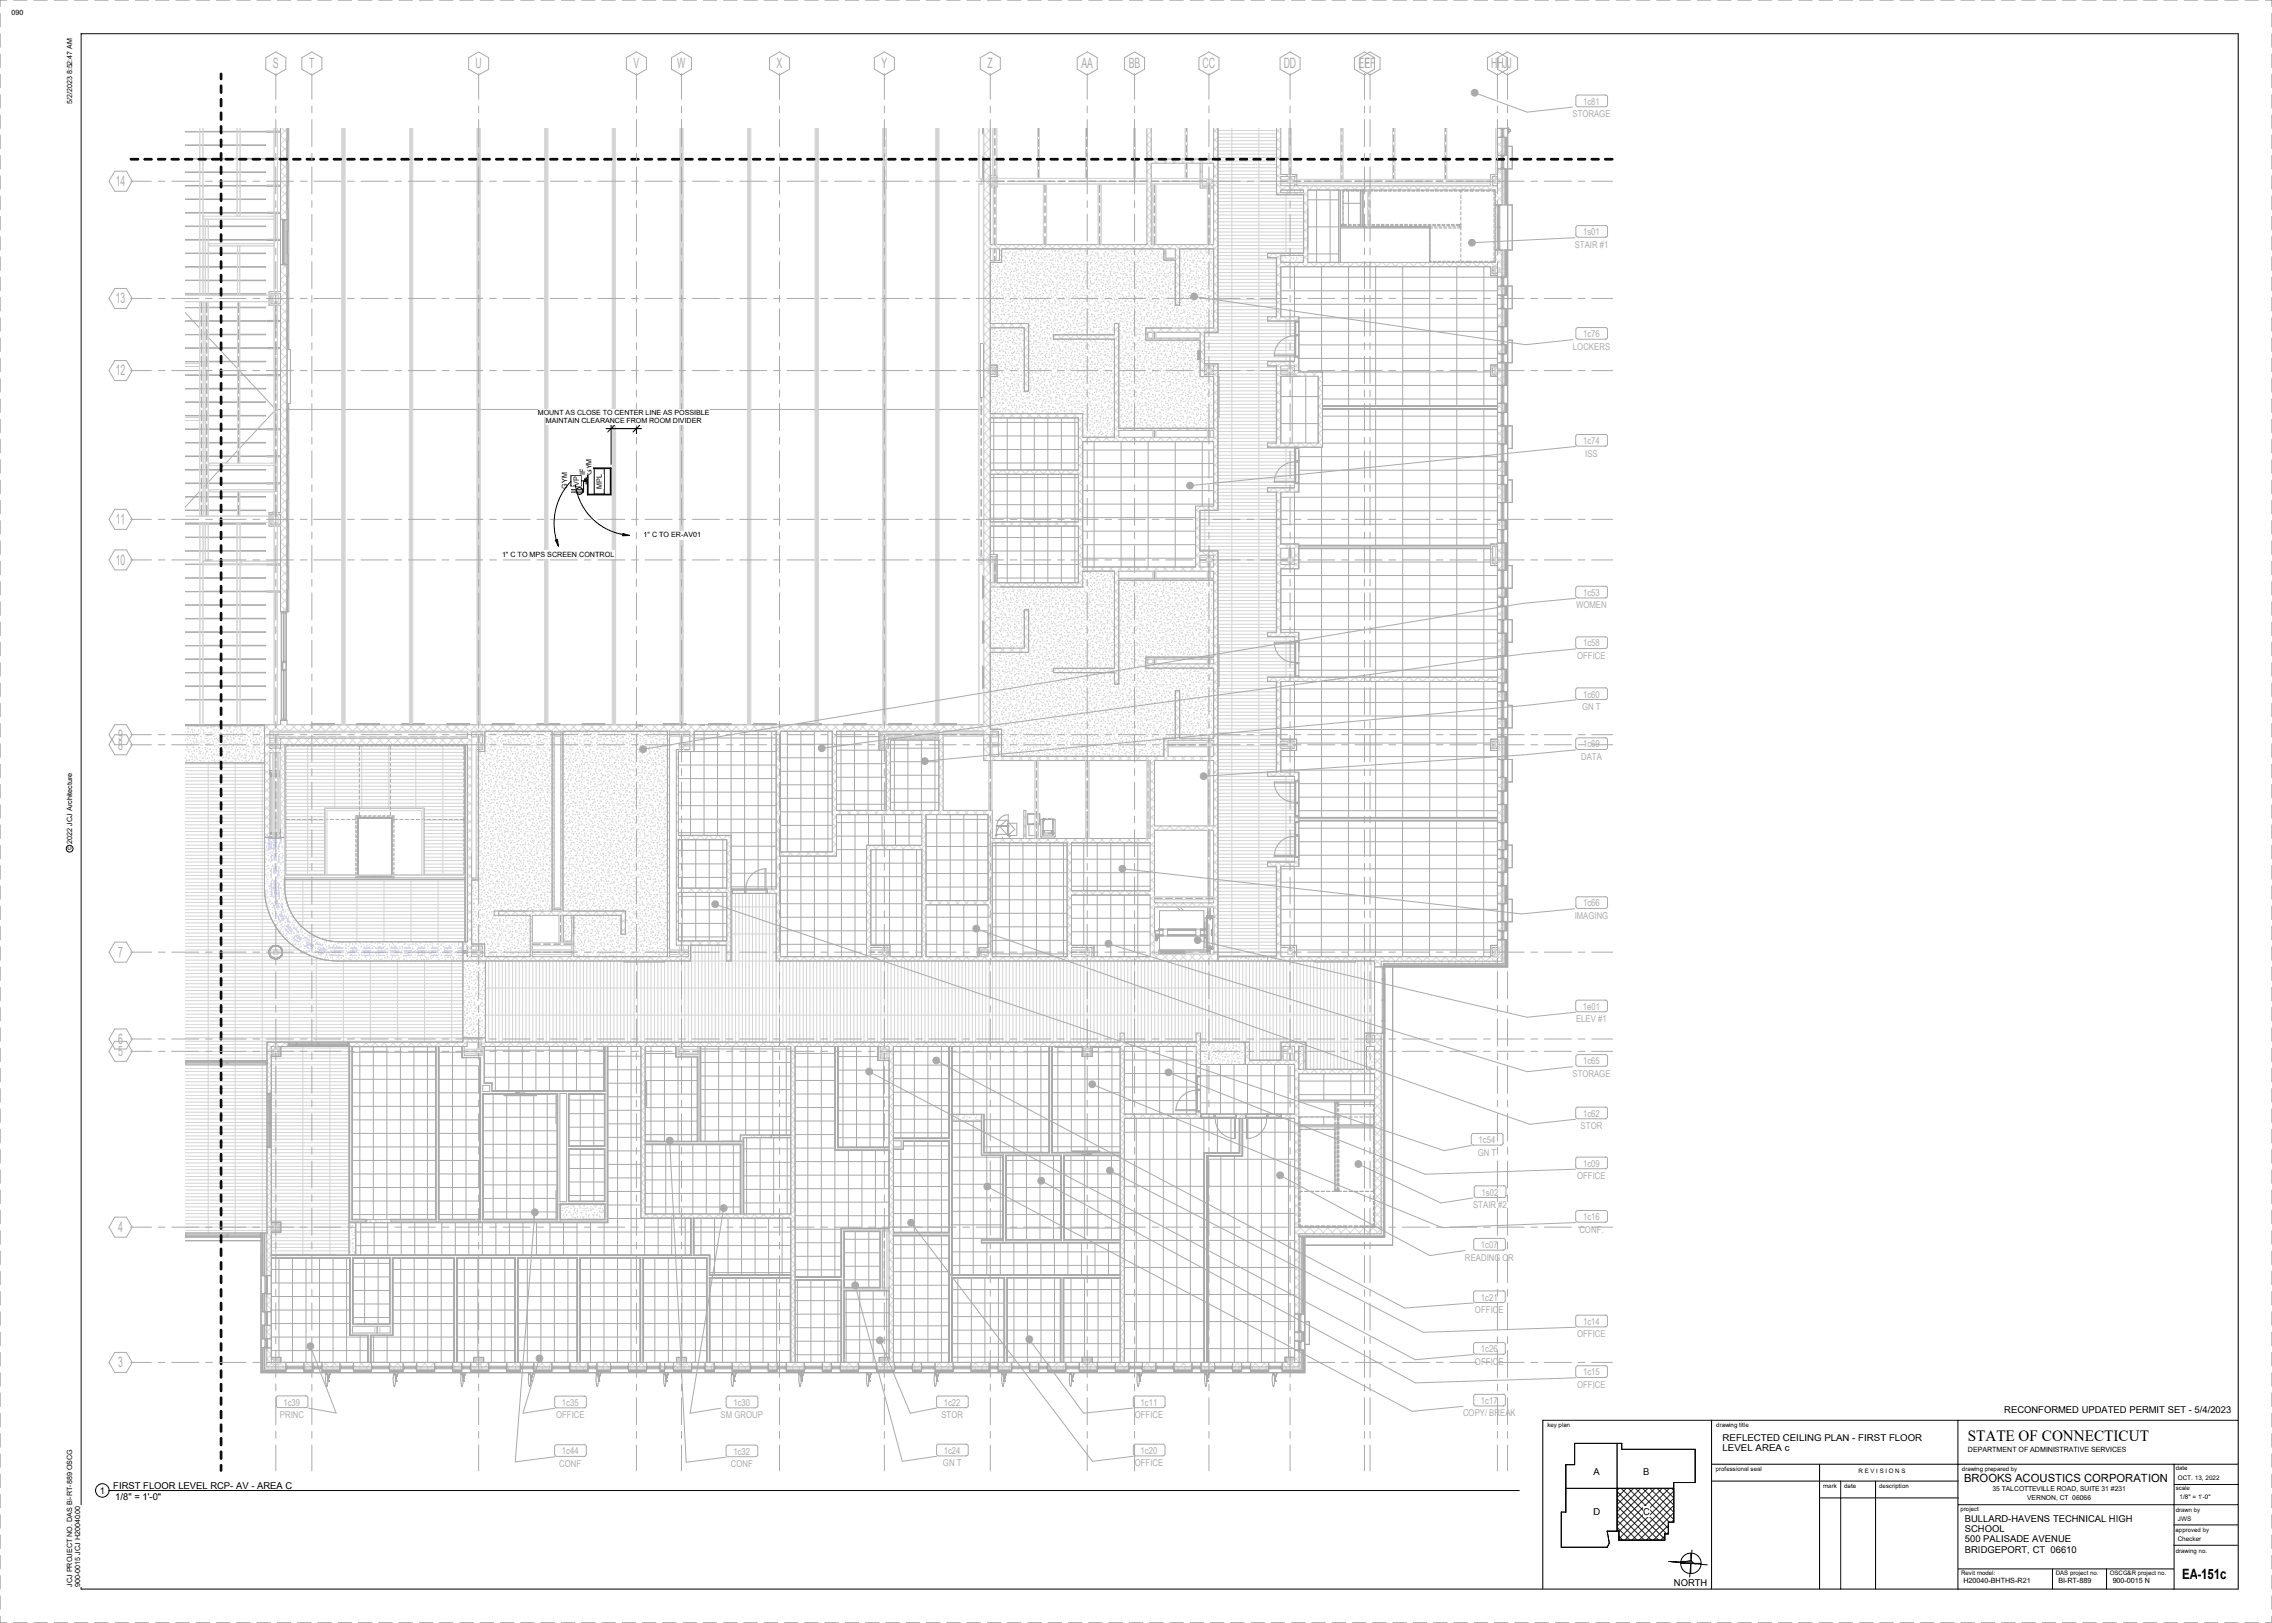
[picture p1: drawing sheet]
<svg xmlns="http://www.w3.org/2000/svg" width="1067mm" height="762mm" viewBox="0 0 1067 762" stroke-linecap="round" stroke-linejoin="round" font-family="sans-serif">
<defs><g id="words">
<text font-size="7.4" x="924" y="677">STATE OF CONNECTICUT</text>
<g font-size="6.7" fill="#aaa">
<text x="128" y="32">S</text>
<text x="145" y="32">T</text>
<text x="223" y="32">U</text>
<text x="297" y="32">V</text>
<text x="318" y="32">W</text>
<text x="365" y="32">X</text>
<text x="414" y="32">Y</text>
<text x="464" y="32">Z</text>
<text x="508" y="32">AA</text>
<text x="530" y="32">BB</text>
<text x="565" y="32">CC</text>
<text x="603" y="32">DD</text>
<text x="638" y="32">EEFF</text>
<text x="700" y="32">HHJJ</text>
<text x="54" y="87">14</text>
<text x="54" y="142">13</text>
<text x="54" y="176">12</text>
<text x="54" y="246">11</text>
<text x="54" y="265">10</text>
<text x="55" y="347">9</text>
<text x="55" y="352">8</text>
<text x="55" y="449">7</text>
<text x="55" y="490">6</text>
<text x="55" y="496">5</text>
<text x="55" y="578">4</text>
<text x="55" y="642">3</text>
</g>
<g font-size="6.7">
<text x="1025" y="741">EA-</text>
<text x="1034" y="741">151c</text>
</g>
<text font-size="5.3" x="922" y="696">BROOKS ACOUSTICS CORPORATION</text>
<g font-size="4.4" fill="#aaa">
<text x="743" y="49">1c81</text>
<text x="738" y="55">STORAGE</text>
<text x="743" y="110">1s01</text>
<text x="739" y="116">STAIR #1</text>
<text x="743" y="158">1c76</text>
<text x="739" y="164">LOCKERS</text>
<text x="743" y="209">1c74</text>
<text x="744" y="214">ISS</text>
<text x="743" y="280">1c53</text>
<text x="740" y="286">WOMEN</text>
<text x="743" y="304">1c58</text>
<text x="741" y="309">OFFICE</text>
<text x="743" y="327">1c60</text>
<text x="743" y="333">GN T</text>
<text x="743" y="351">1c69</text>
<text x="742" y="357">DATA</text>
<text x="743" y="426">1c66</text>
<text x="739" y="431">IMAGING</text>
<text x="740" y="480">ELEV #1</text>
<text x="743" y="474">1e01</text>
<text x="743" y="500">1c65</text>
<text x="738" y="506">STORAGE</text>
<text x="743" y="524">1c62</text>
<text x="742" y="530">STOR</text>
<text x="694" y="537">1c54</text>
<text x="694" y="543">GN T</text>
<text x="743" y="548">1c09</text>
<text x="741" y="554">OFFICE</text>
<text x="696" y="561">1s02</text>
<text x="692" y="567">STAIR #2</text>
<text x="743" y="573">1c16</text>
<text x="742" y="579">CONF.</text>
<text x="695" y="586">1c07</text>
<text x="688" y="592">READING CR</text>
<text x="695" y="611">1c21</text>
<text x="693" y="616">OFFICE</text>
<text x="743" y="622">1c14</text>
<text x="741" y="628">OFFICE</text>
<text x="695" y="635">1c26</text>
<text x="693" y="641">OFFICE</text>
<text x="743" y="646">1c15</text>
<text x="741" y="652">OFFICE</text>
<text x="133" y="660">1c39</text>
<text x="443" y="660">1c22</text>
<text x="536" y="660">1c11</text>
<text x="695" y="659">1c17</text>
<text x="131" y="666">PRINC</text>
<text x="261" y="666">OFFICE</text>
<text x="264" y="660">1c35</text>
<text x="338" y="666">SM GROUP</text>
<text x="344" y="660">1c30</text>
<text x="442" y="666">STOR</text>
<text x="533" y="666">OFFICE</text>
<text x="687" y="665">COPY/ BREAK</text>
<text x="264" y="683">1c44</text>
<text x="344" y="683">1c32</text>
<text x="443" y="683">1c24</text>
<text x="536" y="683">1c20</text>
<text x="263" y="689">CONF</text>
<text x="343" y="689">CONF</text>
<text x="443" y="688">GN T</text>
<text x="533" y="688">OFFICE</text>
</g>
<g font-size="4.4">
<text x="941" y="663">RECONFORMED UPDATED PERMIT SET - 5/4/2023</text>
<text x="809" y="676">REFLECTED CEILING PLAN -</text>
<text x="873" y="676">FIRST FLOOR</text>
<text x="809" y="681">LEVEL AREA c</text>
<text x="748" y="693">A</text>
<text x="772" y="693">B</text>
<text x="47" y="701">1</text>
<text x="53" y="699">FIRST FLOOR LEVEL RCP- AV - AREA C</text>
<text x="54" y="704">1/8&quot; = 1'-0&quot;</text>
<text x="748" y="711">D</text>
<text x="772" y="711">C</text>
<text x="923" y="714">BULLARD</text>
<text x="923" y="719">SCHOOL</text>
<text x="943" y="714">-</text>
<text x="944" y="714">HAVENS TECHNICAL HIGH</text>
<text x="923" y="724">500 PALISADE AVENUE</text>
<text x="923" y="729">BRIDGEPORT, CT 06610</text>
<text x="786" y="744">NORTH</text>
</g>
<g font-size="3.4">
<text x="5" y="7">090</text>
<text x="275" y="223" transform="rotate(-90 275 223)">IF</text>
<text x="278" y="223" transform="rotate(-90 278 223)">GYM</text>
<text x="266" y="229" transform="rotate(-90 266 229)">GYM</text>
<text x="272" y="228" transform="rotate(-90 272 228)">VP</text>
<text x="283" y="230" transform="rotate(-90 283 230)">MPL</text>
<text x="302" y="252">1&quot; C TO ER</text>
<text x="320" y="252">-</text>
<text x="321" y="252">AV01</text>
<text x="236" y="261">1&quot; C TO MPS SCREEN CONTROL</text>
<text x="34" y="399" transform="rotate(-90 34 399)">c 2022 JCJ Architecture</text>
<text x="924" y="682">DEPARTMENT OF ADMINISTRATIVE SERVICES</text>
<text x="922" y="743">H20040-BHTHS-R21</text>
<text x="967" y="743">BI</text>
<text x="970" y="743">-RT</text>
<text x="975" y="743">-889</text>
<text x="992" y="743">900-0015 N</text>
<text x="34" y="745" transform="rotate(-90 34 745)">JCJ PROJECT NO. DAS BI-RT-889 OSCG</text>
<text x="38" y="745" transform="rotate(-90 38 745)">900-0015 JCJ H20040.00</text>
</g>
<g font-size="3.3">
<text x="34" y="49" transform="rotate(-90 34 49)">5/2/2023 8:52:47 AM</text>
<text x="253" y="195">MOUNT AS CLOSE TO CENTER LINE AS POSSIBLE</text>
<text x="256" y="199">MAINTAIN CLEARANCE FROM ROOM DIVIDER</text>
</g>
<g font-size="3.2">
<text x="936" y="700">35 TALCOTTEVILLE ROAD, SUITE 31 #231</text>
<text x="952" y="704">VERNON, CT 06066</text>
</g>
<g font-size="3">
<text x="1023" y="695">OCT. 13, 2022</text>
<text x="1023" y="704">1/8&quot; = 1'-0&quot;</text>
<text x="1023" y="714">JWS</text>
<text x="1023" y="724">Checker</text>
</g>
<g font-size="2.9">
<text x="727" y="670">key plan</text>
<text x="806" y="670">drawing title</text>
<text x="806" y="690">professional seal</text>
<text x="873" y="692">R E V I S I O N S</text>
<text x="921" y="691">drawing prepared by</text>
<text x="1022" y="690">date</text>
<text x="856" y="699">mark</text>
<text x="866" y="699">date</text>
<text x="882" y="699">description</text>
<text x="1022" y="699">scale</text>
<text x="921" y="710">project</text>
<text x="1022" y="710">drawn by</text>
<text x="1022" y="719">approved by</text>
<text x="1022" y="729">drawing no.</text>
<text x="921" y="740">Revit model:</text>
<text x="965" y="740">DAS project no.</text>
<text x="991" y="740">OSCG&amp;R project no.</text>
</g>
</g></defs>
<path d="M650 489v91" fill="none" stroke="#eaeaea" stroke-width=".47"/>
<g fill="#fff">
<path d="M125 640h485v2h-485z"/>
<path d="M123 643h489v1h-489z"/>
<path d="M124 642h487v1h-487z"/>
<path d="M125 579h2v63h-2z"/>
<path d="M123 579h1v65h-1z"/>
<path d="M124 579h1v64h-1z"/>
<path d="M465 194h43v2h-43z"/>
<path d="M441 343h2v39h-2z"/>
<path d="M465 115h105v2h-105z"/>
<path d="M539 60h2v55h-2z"/>
<path d="M301 491h2v81h-2z"/>
<path d="M417 491h2v149h-2z"/>
<path d="M371 491h2v149h-2z"/>
<path d="M303 570h68v2h-68z"/>
<path d="M466 394h74v2h-74z"/>
<path d="M608 489h2v92h-2z"/>
<path d="M610 489h35v2h-35z"/>
<path d="M641 491h1v11h-1z"/>
<path d="M526 491h2v149h-2z"/>
<path d="M599 407h2v42h-2z"/>
<path d="M621 192h82z"/>
<path d="M621 191h82z"/>
<path d="M465 355h105v2h-105z"/>
<path d="M542 424h28v2h-28z"/>
<path d="M540 357h2v37h-2z"/>
<path d="M542 388h28v2h-28z"/>
<path d="M570 424h2v24h-2z"/>
<path d="M465 274h43v2h-43z"/>
<path d="M506 196h2v78h-2z"/>
<path d="M610 385h93z"/>
<path d="M610 384h93z"/>
<path d="M650 453h57h-57z"/>
<path d="M649 449h56v2h-56z"/>
<path d="M650 451h56v1h-56z"/>
<path d="M650 453h58v1h-58z"/>
<path d="M707 124v329z"/>
<path d="M703 124h2v327h-2z"/>
<path d="M705 124h1v328h-1z"/>
<path d="M465 221h41v2h-41z"/>
<path d="M465 245h41v2h-41z"/>
<path d="M508 266h62v2h-62z"/>
<path d="M508 205h62v2h-62z"/>
<path d="M612 581h1v63h-1z"/>
<path d="M608 581h2v61h-2z"/>
<path d="M610 581h1v62h-1z"/>
<path d="M612 491h1v11h-1z"/>
<path d="M610 502h35v2h-35z"/>
<path d="M610 576h39v3h-39z"/>
</g>
<path d="M610 580h40" fill="none" stroke="#eaeaea" stroke-width=".47"/>
<g fill="#fff">
<path d="M610 579h40v1h-40z"/>
<path d="M595 229h15v2h-15z"/>
<path d="M608 149h2v28h-2z"/>
<path d="M595 170h13v2h-13z"/>
<path d="M608 257h2v10h-2z"/>
<path d="M595 297h13v2h-13z"/>
<path d="M601 265h7v2h-7z"/>
<path d="M608 227h2v2h-2z"/>
<path d="M595 208h15v2h-15z"/>
<path d="M599 172h2v36h-2z"/>
<path d="M599 231h2v66h-2z"/>
<path d="M608 363h2v44h-2z"/>
<path d="M595 405h13v2h-13z"/>
<path d="M595 363h13v1h-13z"/>
<path d="M599 320h2v43h-2z"/>
<path d="M124 343h3v50h-3z"/>
<path d="M124 340h8v3h-8z"/>
<path d="M585 498h23v2h-23z"/>
<path d="M602 489h6v2h-6z"/>
<path d="M601 119h11v1h-11z"/>
<path d="M612 89h2v36h-2z"/>
<path d="M601 91h11h-11z"/>
<path d="M217 449h32v2h-32z"/>
<path d="M259 343h1v85h-1z"/>
<path d="M249 428h1v23h-1z"/>
<path d="M268 428h26v2h-26z"/>
<path d="M263 343h1v85h-1z"/>
<path d="M268 430h1v21h-1z"/>
<path d="M341 392h2v59h-2z"/>
<path d="M234 428h15v2h-15z"/>
<path d="M250 428h18v2h-18z"/>
<path d="M221 412h4v1h-4z"/>
<path d="M224 353h1v59h-1z"/>
<path d="M319 392h22v2h-22z"/>
<path d="M313 343h1v106h-1z"/>
<path d="M318 352h1v92h-1z"/>
<path d="M227 444h1v5h-1z"/>
<path d="M221 443h7v1h-7z"/>
<path d="M227 343h1v10h-1z"/>
<path d="M224 352h3v1h-3z"/>
<path d="M364 343h2v74h-2z"/>
<path d="M360 417h6v2h-6z"/>
<path d="M164 491v83z"/>
<path d="M165 491l1 81z"/>
<path d="M165 491v82z"/>
<path d="M164 574h8z"/>
<path d="M165 572l7 1z"/>
<path d="M165 573h7z"/>
<path d="M127 591h37z"/>
<path d="M127 589h39z"/>
<path d="M127 590l38 1z"/>
<path d="M164 591v31z"/>
<path d="M166 591v31z"/>
<path d="M166 590v32z"/>
<path d="M164 591l1 31z"/>
<path d="M165 627h19z"/>
<path d="M184 622l1 5z"/>
<path d="M184 622v5z"/>
<path d="M284 491v21z"/>
<path d="M285 491v21z"/>
<path d="M164 622h19z"/>
<path d="M242 591v49z"/>
<path d="M243 591v49z"/>
<path d="M333 600h38z"/>
<path d="M333 599h38z"/>
<path d="M333 589v51z"/>
<path d="M332 591v49z"/>
<path d="M173 627v13z"/>
<path d="M174 627v13z"/>
<path d="M267 539l17 1z"/>
<path d="M267 538h17z"/>
<path d="M267 539h17z"/>
<path d="M263 565v9z"/>
<path d="M262 564v9z"/>
<path d="M225 497l1 11z"/>
<path d="M227 497v11z"/>
<path d="M226 497v11z"/>
<path d="M271 591v49z"/>
<path d="M272 591l1 49z"/>
<path d="M272 591v49z"/>
<path d="M227 514h3z"/>
<path d="M227 513l3 1z"/>
<path d="M447 600h79z"/>
<path d="M445 599h81z"/>
<path d="M446 599h80z"/>
<path d="M445 491l1 108z"/>
<path d="M447 491v108z"/>
<path d="M446 491v108z"/>
<path d="M471 600l1 40z"/>
<path d="M473 600v40z"/>
<path d="M472 600v40z"/>
<path d="M424 534h21z"/>
<path d="M424 536h21z"/>
<path d="M424 536h22z"/>
<path d="M424 534l22 1z"/>
<path d="M419 579h26z"/>
<path d="M419 580h26z"/>
<path d="M419 580h27z"/>
<path d="M419 579h27z"/>
<path d="M461 583l10 1z"/>
<path d="M461 582h10z"/>
<path d="M461 583h10z"/>
<path d="M493 491v50z"/>
<path d="M494 491v50z"/>
<path d="M461 542h10z"/>
<path d="M462 541h9z"/>
<path d="M213 591v49z"/>
<path d="M215 591v49z"/>
<path d="M214 591l1 49z"/>
<path d="M392 491v49z"/>
<path d="M393 491l1 48z"/>
<path d="M393 491v48z"/>
<path d="M392 540h25z"/>
<path d="M394 539h23z"/>
<path d="M393 539h24z"/>
<path d="M413 606h4z"/>
<path d="M414 577h3z"/>
<path d="M395 577v29z"/>
<path d="M396 578v26z"/>
<path d="M396 578v27z"/>
<path d="M373 599l22 1z"/>
<path d="M373 601h22z"/>
<path d="M373 600h22z"/>
<path d="M303 536h46z"/>
<path d="M303 537h45z"/>
<path d="M329 496v40z"/>
<path d="M327 496l1 40z"/>
<path d="M328 496v40z"/>
<path d="M348 537v33z"/>
<path d="M349 536v34z"/>
<path d="M498 543v39z"/>
<path d="M500 543v39z"/>
<path d="M499 542l1 40z"/>
<path d="M498 542v40z"/>
<path d="M362 533h9z"/>
<path d="M362 534h9z"/>
<path d="M498 600v40z"/>
<path d="M499 600v40z"/>
<path d="M464 380h2v69h-2z"/>
<path d="M393 380h23v2h-23z"/>
<path d="M417 346h1v5h-1z"/>
<path d="M391 343h2v39h-2z"/>
<path d="M366 400h25v2h-25z"/>
<path d="M407 397h2v52h-2z"/>
<path d="M409 397h24v2h-24z"/>
<path d="M433 382h2v67h-2z"/>
<path d="M435 423h29v2h-29z"/>
<path d="M501 396h2v53h-2z"/>
<path d="M503 418h37v2h-37z"/>
<path d="M542 448h30v3h-30z"/>
<path d="M562 489h2v34h-2z"/>
<path d="M528 489h34v2h-34z"/>
<path d="M222 637h5z"/>
<path d="M227 637v3z"/>
<path d="M603 637l1 3z"/>
<path d="M604 637h4z"/>
<path d="M602 489v9z"/>
<path d="M127 637h5z"/>
<path d="M132 637v3z"/>
<path d="M318 637v3z"/>
<path d="M318 637h4z"/>
<path d="M322 637v3z"/>
<path d="M132 491v5z"/>
<path d="M127 496h5z"/>
<path d="M227 491v6z"/>
<path d="M217 496l9 1z"/>
<path d="M217 491v5z"/>
<path d="M267 513v52z"/>
<path d="M263 565l4 1z"/>
<path d="M263 565h4z"/>
<path d="M317 496h11z"/>
<path d="M317 491v5z"/>
<path d="M508 637h5z"/>
<path d="M513 637v3z"/>
<path d="M513 491v5z"/>
<path d="M508 496h5z"/>
<path d="M508 491v5z"/>
<path d="M413 637v3z"/>
<path d="M413 637h4z"/>
<path d="M412 498h5z"/>
<path d="M412 491v7z"/>
<path d="M413 578v27z"/>
<path d="M465 342h5v1h-5z"/>
<path d="M469 343h1v12h-1z"/>
<path d="M546 347h2v8h-2z"/>
<path d="M548 347h22v1h-22z"/>
<path d="M292 430h2v9h-2z"/>
<path d="M319 417h22v2h-22z"/>
<path d="M319 442h22v2h-22z"/>
<path d="M323 444h1v5h-1z"/>
<path d="M324 343h2v10h-2z"/>
<path d="M319 352h5v1h-5z"/>
<path d="M409 444h9v1h-9z"/>
<path d="M417 445h1v4h-1z"/>
<path d="M503 444h11v1h-11z"/>
<path d="M513 445h1v4h-1z"/>
<path d="M465 260h3v1h-3z"/>
<path d="M467 261h1v13h-1z"/>
<path d="M465 171h3v1h-3z"/>
<path d="M467 172h1v5h-1z"/>
<path d="M465 176h2v1h-2z"/>
<path d="M566 176h4v1h-4z"/>
<path d="M563 156h3v21h-3z"/>
<path d="M566 171h4v1h-4z"/>
<path d="M563 87h7v1h-7z"/>
<path d="M563 77h1v10h-1z"/>
<path d="M601 444h8v1h-8z"/>
<path d="M608 445h1v4h-1z"/>
<path d="M700 444h1v5h-1z"/>
<path d="M701 444h2v1h-2z"/>
<path d="M700 351h3v1h-3z"/>
<path d="M700 347h1v4h-1z"/>
<path d="M701 347h2v1h-2z"/>
<path d="M700 265h3v1h-3z"/>
<path d="M700 255h1v10h-1z"/>
<path d="M700 176h3v1h-3z"/>
<path d="M700 171h1v5h-1z"/>
<path d="M701 171h2v1h-2z"/>
<path d="M601 347h8v1h-8z"/>
<path d="M608 348h1v4h-1z"/>
<path d="M601 351h7v1h-7z"/>
<path d="M601 176h7v1h-7z"/>
<path d="M324 572v17z"/>
<path d="M326 572v17z"/>
<path d="M324 572l1 17z"/>
<path d="M301 591v49z"/>
<path d="M302 591v49z"/>
<path d="M471 542v42z"/>
<path d="M472 543v39z"/>
<path d="M472 542v40z"/>
<path d="M471 542v41z"/>
<path d="M528 523h34v2h-34z"/>
<path d="M585 489h2v9h-2z"/>
<path d="M567 543v97z"/>
<path d="M565 541v99z"/>
<path d="M565 541l1 99z"/>
<path d="M567 543h16z"/>
<path d="M565 541h17z"/>
<path d="M566 541l16 1z"/>
<path d="M582 525v16z"/>
<path d="M583 525v18z"/>
<path d="M582 525v17z"/>
<path d="M619 177h2v31h-2z"/>
<path d="M563 154h9v2h-9z"/>
<path d="M570 115h2v39h-2z"/>
<path d="M222 637l1 3z"/>
<path d="M490 385h5z"/>
<path d="M490 385h5v7h-5z"/>
<path d="M563 259h7v2h-7z"/>
<path d="M561 238h2v28h-2z"/>
<path d="M563 238h9v2h-9z"/>
<path d="M570 207h2v31h-2z"/>
<path d="M481 286h2v18h-2z"/>
<path d="M539 312h31v2h-31z"/>
<path d="M525 271h45v1h-45z"/>
<path d="M539 309h31h-31z"/>
<path d="M552 324h2v23h-2z"/>
<path d="M523 268h2v53h-2z"/>
<path d="M465 304h18v2h-18z"/>
<path d="M538 309h1v5h-1z"/>
<path d="M495 314h28v2h-28z"/>
<path d="M599 83h2v41h-2z"/>
<path d="M599 124h2v25h-2z"/>
<path d="M481 152h2v32h-2z"/>
<path d="M465 152h16v2h-16z"/>
<path d="M525 201h45v1h-45z"/>
<path d="M523 152h2v53h-2z"/>
<path d="M495 157h28v2h-28z"/>
<path d="M539 159h24v1h-24z"/>
<path d="M538 154h1v6h-1z"/>
<path d="M465 122h5v1h-5z"/>
<path d="M469 117h1v5h-1z"/>
<path d="M546 117h1v5h-1z"/>
<path d="M547 121h5v1h-5z"/>
<path d="M552 117h2v26h-2z"/>
<path d="M132 350h2v43h-2z"/>
<path d="M608 297h2v4h-2z"/>
<path d="M125 491h2v88h-2z"/>
<path d="M508 637v3z"/>
<path d="M205 491v82z"/>
<path d="M206 491v83z"/>
<path d="M227 491h57v21h-57z"/>
<path d="M267 514h17v24h-17z"/>
<path d="M267 540h17v24h-17z"/>
<path d="M227 514h35v58h-35z"/>
<path d="M206 491h19v81h-19z"/>
<path d="M167 491h157v98h-157z"/>
<path d="M127 591h46v49h-46z"/>
<path d="M174 591h39v49h-39z"/>
<path d="M215 591h27v49h-27z"/>
<path d="M243 591h28v49h-28z"/>
<path d="M273 591h28v49h-28z"/>
<path d="M302 591h30v49h-30z"/>
<path d="M333 600h38v40h-38z"/>
<path d="M326 572h45v27h-45z"/>
<path d="M329 491h42v45h-42z"/>
<path d="M303 491h24v45h-24z"/>
<path d="M303 537h45v33h-45z"/>
<path d="M373 601h22v39h-22z"/>
<path d="M373 491h44v108h-44z"/>
<path d="M396 606h21v34h-21z"/>
<path d="M396 578h17v26h-17z"/>
<path d="M394 491h23v48h-23z"/>
<path d="M419 491h26v43h-26z"/>
<path d="M419 536h26v43h-26z"/>
<path d="M494 491h32v50h-32z"/>
<path d="M528 491h34v32h-34z"/>
<path d="M567 525h41v115h-41z"/>
<path d="M528 525h54v115h-54z"/>
<path d="M499 600h27v40h-27z"/>
<path d="M473 600h25v40h-25z"/>
<path d="M447 600h24v40h-24z"/>
<path d="M447 526h79v73h-79z"/>
<path d="M419 580h26v60h-26z"/>
<path d="M472 543h26v39h-26z"/>
<path d="M500 543h26v39h-26z"/>
<path d="M166 591h17v31h-17z"/>
<path d="M221 343h38v106h-38z"/>
<path d="M264 343h49v106h-49z"/>
<path d="M263 566h21v6h-21z"/>
<path d="M465 117h105v88h-105z"/>
<path d="M601 125h102v66h-102z"/>
<path d="M601 192h102v64h-102z"/>
<path d="M601 258h102v60h-102z"/>
<path d="M601 320h102v64h-102z"/>
<path d="M601 385h102v64h-102z"/>
<path d="M465 268h105v87h-105z"/>
<path d="M228 419h417v83h-417z"/>
<path d="M572 449h23v2h-23z"/>
<path d="M563 60h49v389h-49z"/>
<path d="M319 419h22v23h-22z"/>
<path d="M319 394h22v23h-22z"/>
<path d="M366 343h25v57h-25z"/>
<path d="M393 343h23v37h-23z"/>
<path d="M418 347h23v33h-23z"/>
<path d="M435 382h29v41h-29z"/>
<path d="M435 425h29v24h-29z"/>
<path d="M409 399h24v50h-24z"/>
<path d="M503 420h37v29h-37z"/>
<path d="M503 396h37v22h-37z"/>
<path d="M466 396h35v53h-35z"/>
<path d="M366 382h67v67h-67z"/>
<path d="M319 343h45v74h-45z"/>
<path d="M465 196h41v25h-41z"/>
<path d="M465 223h41v22h-41z"/>
<path d="M508 207h62v59h-62z"/>
<path d="M465 247h41v27h-41z"/>
<path d="M184 574h22z"/>
<path d="M184 572l21 1z"/>
<path d="M184 573h21z"/>
<path d="M462 523v18z"/>
<path d="M461 523v19z"/>
<path d="M126 137h1v6h-1z"/>
<path d="M127 142h5v1h-5z"/>
<path d="M126 241h6v1h-6z"/>
<path d="M126 242h1v5h-1z"/>
<path d="M127 246h5v1h-5z"/>
<path d="M127 137h5v1h-5z"/>
<path d="M87 341h37v17h-37z"/>
<path d="M113 340h11v1h-11z"/>
<path d="M100 340h13v1h-13z"/>
<path d="M87 340h13v1h-13z"/>
<path d="M87 340v1z"/>
<path d="M210 340h11h-11z"/>
<path d="M124 393h93v58h-93z"/>
<path d="M217 451h11v36h-11z"/>
<path d="M87 358h130v221h-130z"/>
<path d="M466 344h2v2h-2z"/>
<path d="M414 344h2v2h-2z"/>
<path d="M319 344h2v2h-2z"/>
<path d="M224 344h2v2h-2z"/>
<path d="M128 344h3v2h-3z"/>
<path d="M164 574h3v15h-3z"/>
<path d="M127 491h37v98h-37z"/>
<path d="M134 350h84v61h-84z"/>
<path d="M564 489h21v11h-21z"/>
<path d="M564 500h44v23h-44z"/>
<path d="M610 518h35v10h-35z"/>
<path d="M630 89h9v18h-9z"/>
<path d="M601 177h18v31h-18z"/>
<path d="M134 413h84v29h-84z"/>
<path d="M610 504h35v13h-35z"/>
<path d="M614 89h15v34h-15z"/>
<path d="M707 87v37z"/>
<path d="M702 87h3v37h-3z"/>
<path d="M705 87h1v37h-1z"/>
<path d="M645 451h4v38h-4z"/>
<path d="M649 451h1v38h-1z"/>
</g>
<path d="M650 452v37" fill="none" stroke="#eaeaea" stroke-width=".47"/>
<g fill="#fff">
<path d="M700 82h3v1h-3z"/>
<path d="M595 449h54v2h-54z"/>
<path d="M610 175h11v2h-11z"/>
<path d="M172 573h12v1h-12z"/>
<path d="M166 491h39v82h-39z"/>
<path d="M348 533h14v3h-14z"/>
<path d="M349 534h22v36h-22z"/>
<path d="M447 523h14v3h-14z"/>
<path d="M447 491h46v50h-46z"/>
<path d="M601 87h13v2h-13z"/>
<path d="M608 82h1v5h-1z"/>
<path d="M700 83h1v4h-1z"/>
<path d="M599 82h9v1h-9z"/>
<path d="M641 485h1v4h-1z"/>
<path d="M642 485h3v1h-3z"/>
<path d="M595 119h4v2h-4z"/>
<path d="M461 270h1v11h-1z"/>
<path d="M135 224v10z"/>
<path d="M135 161v3z"/>
<path d="M135 140v11z"/>
<path d="M135 266v11z"/>
<path d="M610 257l90 1z"/>
<path d="M610 256h90z"/>
<path d="M610 257h90z"/>
<path d="M701 255h2v1h-2z"/>
<path d="M218 350v92z"/>
<path d="M219 343h2v106h-2z"/>
<path d="M481 380h1v14h-1z"/>
<path d="M610 318h93v2h-93z"/>
<path d="M135 189v3z"/>
<path d="M135 203v10z"/>
<path d="M135 245v10z"/>
<path d="M461 291h1v11h-1z"/>
<path d="M461 313h1v10h-1z"/>
<path d="M273 340h11h-11z"/>
<path d="M252 340h11h-11z"/>
<path d="M231 340h11h-11z"/>
<path d="M189 340h10h-10z"/>
<path d="M168 340h10h-10z"/>
<path d="M146 340h11h-11z"/>
<path d="M471 583l55 1z"/>
<path d="M472 582h54z"/>
<path d="M471 583h55z"/>
<path d="M445 599l1 41z"/>
<path d="M447 600v40z"/>
<path d="M446 599v41z"/>
<path d="M472 542l54 1z"/>
<path d="M471 541h55z"/>
<path d="M472 542h54z"/>
<path d="M395 606v34z"/>
<path d="M396 606v34z"/>
<path d="M206 574h19z"/>
<path d="M206 573h19z"/>
<path d="M206 574h20z"/>
<path d="M262 514v50z"/>
<path d="M262 513v51z"/>
<path d="M284 566v7z"/>
<path d="M285 566v8z"/>
<path d="M285 565v9z"/>
<path d="M263 574h22z"/>
<path d="M263 573h21z"/>
<path d="M364 419h2v32h-2z"/>
<path d="M219 487h7v2h-7z"/>
<path d="M228 489h300v2h-300z"/>
<path d="M217 487h2v4h-2z"/>
<path d="M226 487h2v4h-2z"/>
<path d="M132 347h87v3h-87z"/>
<path d="M599 121v14z"/>
<path d="M599 172v12z"/>
<path d="M599 231v17z"/>
<path d="M599 320v14z"/>
<path d="M599 407v14z"/>
<path d="M562 485h2v4h-2z"/>
<path d="M526 485h2v4h-2z"/>
<path d="M545 489h17z"/>
<path d="M614 87h88v2h-88z"/>
<path d="M614 123h89v2h-89z"/>
<path d="M127 351h5v2h-5z"/>
<path d="M540 424h2v27h-2z"/>
<path d="M570 357h2v67h-2z"/>
<path d="M219 340h105v3h-105z"/>
<path d="M462 60h3v57h-3z"/>
<path d="M462 117h3v77h-3z"/>
<path d="M462 194h3v82h-3z"/>
<path d="M601 123h11v2h-11z"/>
<path d="M610 208h11v2h-11z"/>
<path d="M570 259h2v98h-2z"/>
<path d="M570 171h2v36h-2z"/>
<path d="M570 60h2v55h-2z"/>
<path d="M539 154h24v2h-24z"/>
<path d="M250 449h18v2h-18z"/>
<path d="M269 449h55v2h-55z"/>
<path d="M391 382h2v20h-2z"/>
<path d="M416 380h25v2h-25z"/>
<path d="M540 394h2v30h-2z"/>
<path d="M562 523h46v2h-46z"/>
<path d="M329 491v5z"/>
<path d="M166 591h17z"/>
<path d="M166 589h17z"/>
<path d="M166 590l17 1z"/>
<path d="M184 591h148z"/>
<path d="M183 589h150z"/>
<path d="M184 590l148 1z"/>
<path d="M164 622v5z"/>
<path d="M164 622l1 5z"/>
<path d="M184 591l1 31z"/>
<path d="M183 591v31z"/>
<path d="M183 590v32z"/>
<path d="M184 591v31z"/>
<path d="M284 514v50z"/>
<path d="M285 512v54z"/>
<path d="M285 512v53z"/>
<path d="M262 512h5z"/>
<path d="M267 514h17z"/>
<path d="M267 512h18z"/>
<path d="M267 513l17 1z"/>
<path d="M225 574h38z"/>
<path d="M227 572l35 1z"/>
<path d="M227 573h35z"/>
<path d="M226 574h37z"/>
<path d="M225 512l1 61z"/>
<path d="M227 514v58z"/>
<path d="M227 514v59z"/>
<path d="M226 512v61z"/>
<path d="M567 629v11z"/>
<path d="M567 616v13z"/>
<path d="M567 604v12z"/>
<path d="M567 591v13z"/>
<path d="M567 578v13z"/>
<path d="M567 566v12z"/>
<path d="M567 553v13z"/>
<path d="M567 543v10z"/>
<path d="M595 149h13v2h-13z"/>
<path d="M267 565l17 1z"/>
<path d="M267 564h17z"/>
<path d="M267 565h17z"/>
<path d="M396 604l17 1z"/>
<path d="M395 606h18z"/>
<path d="M396 605h17z"/>
<path d="M395 577h19z"/>
<path d="M396 578h17z"/>
<path d="M541 75h29v2h-29z"/>
<path d="M135 340h84v3h-84z"/>
<path d="M324 340h119v3h-119z"/>
<path d="M443 340h19v3h-19z"/>
<path d="M418 346h23v1h-23z"/>
<path d="M413 351h5v1h-5z"/>
<path d="M413 343h1v8h-1z"/>
<path d="M416 352h2v28h-2z"/>
<path d="M443 380h21v2h-21z"/>
<path d="M312 340h10h-10z"/>
<path d="M375 340h11h-11z"/>
<path d="M417 340h11h-11z"/>
<path d="M396 340h11h-11z"/>
<path d="M354 340h10h-10z"/>
<path d="M333 340h10h-10z"/>
<path d="M439 340h10h-10z"/>
<path d="M461 73h1v11h-1z"/>
<path d="M461 60h1v3h-1z"/>
<path d="M135 119v11z"/>
<path d="M135 98v11z"/>
<path d="M135 77v10z"/>
<path d="M135 60v6z"/>
<path d="M599 60h2v22h-2z"/>
<path d="M707 60v27z"/>
<path d="M703 60h2v27h-2z"/>
<path d="M705 60h1v27h-1z"/>
<path d="M127 574h5z"/>
<path d="M132 574v5z"/>
<path d="M127 578l5 1z"/>
<path d="M513 491h13v1h-13z"/>
<path d="M495 491h13v1h-13z"/>
<path d="M261 515h1v12h-1z"/>
<path d="M261 559h1v13h-1z"/>
<path d="M465 83h3v1h-3z"/>
<path d="M467 84h1v4h-1z"/>
<path d="M465 87h2v1h-2z"/>
<path d="M226 508l5 1z"/>
<path d="M231 509v3z"/>
<path d="M230 514h32z"/>
<path d="M231 512h31z"/>
<path d="M230 513l32 1z"/>
<path d="M225 508l1 4z"/>
<path d="M226 509v3z"/>
<path d="M424 534v6z"/>
<path d="M419 539l5 1z"/>
<path d="M419 534h5z"/>
<path d="M419 534l5 1z"/>
<path d="M460 445h4v1h-4z"/>
<path d="M460 446h1v3h-1z"/>
<path d="M599 135v14z"/>
<path d="M599 184v12z"/>
<path d="M599 196v12z"/>
<path d="M599 247v17z"/>
<path d="M599 264v17z"/>
<path d="M599 280v17z"/>
<path d="M599 334v14z"/>
<path d="M599 348v15z"/>
<path d="M599 421v14z"/>
<path d="M599 435v14z"/>
<path d="M528 489h17z"/>
<path d="M700 128h3v1h-3z"/>
<path d="M700 125h1v3h-1z"/>
<path d="M265 430h3v12h-3z"/>
<path d="M610 491h35v11h-35z"/>
<path d="M601 89h11v34h-11z"/>
<path d="M168 384v6z"/>
<path d="M168 404v7z"/>
<path d="M168 391v6z"/>
<path d="M168 397v7z"/>
<path d="M172 384h12h-12z"/>
<path d="M168 384h4h-4z"/>
<path d="M184 384v9z"/>
<path d="M168 411h8h-8z"/>
<path d="M176 411h8h-8z"/>
<path d="M184 393v5z"/>
<path d="M184 398v6z"/>
<path d="M184 404v7z"/>
<path d="M217 442h2v2h-2z"/>
<path d="M217 444h2v5h-2z"/>
</g>
<g fill="none" stroke="#b2b2b2" stroke-width=".47">
<path d="M490 392h.1M490 388h.1M494 388h1M495 387l-1 1M495 392h-1M650 454h58M652 453v1M654 454h.1M658 453v1M661 454h.1M665 453v1M667 454h.1"/>
<path d="M671 453v1M673 454h.1M677 453v1M680 454h.1M684 453v1M686 454h.1M690 453v1M692 454h.1M697 453v1M699 454h.1M703 453v1M705 454h.1"/>
</g>
<g fill="none" stroke="#aaa" stroke-width=".47">
<path d="M87 74h8l-8 1M87 62h8h-8M87 68h8h-8M96 74l29 1zM96 68h29zM96 62h29zM132 62h-7h7M132 74h-7v1h7M132 60v77h-6v6h6v98h-6v6h6v40h4v-98M135 77v10M135 60v227M135 63h.1"/>
<path d="M135 60v6M136 60v104M416 75v3M416 80v3M416 60v4M416 65v4M416 70v3M461 60v3h1M462 73h-1v11h1M462 60v280h-327v-2h-3v2h-45M465 60v23h3v5h-3v27h74v-55M467 65v3"/>
<path d="M467 70v3M467 60v3M467 75v3M467 79v4M488 70v3M488 60v4M488 75v3M488 80v4M488 66v3M510 70v3M510 75v3M510 80v4"/>
<path d="M510 60v4M510 66v3M533 70v3M533 75v3M533 80v4M533 66v3M533 60v4M541 77h22v11h7v27h-29zM541 60v15h29v-15M557 63v4M557 68v3M557 60v2"/>
<path d="M557 73v2M557 77v2M564 77h6v10h-6zM572 60v96h-6v15h6v69h-9v19h9v192M599 60v31h13v28h-17v2h4M606 65v3M606 69v4M606 60v3M606 74v3M606 79v3M630 63v4M630 68v3"/>
<path d="M630 73v3M630 78v3M630 60v2M654 68v3M654 60v2M654 63v4M654 73v3M654 78v3M679 63v4M679 68v3M679 73v3M679 78v3"/>
<path d="M679 60v2M703 60v3M703 65v3M703 69v4M703 74v3M703 79v3M703 64h4v9h-4M703 79h4v17h-5M703 60v22h-3v5h-91v-5h-8v-22M705 73h1M705 79h1M705 64h1"/>
<path d="M705 61h1M705 60v4M705 73v6M705 60h.1M705 64v9M705 79v17M705 61v3M706 61v3M706 73v6M706 60v4M706 60h.1M706 64v9"/>
<path d="M706 79v17M707 60h.1M707 64v9M707 79v17M707 60h-4M708 60v394M708 61h1M708 60h.1M708 62h.1M708 61h.1M708 60v394h-63M708 69h2v10h-2"/>
<path d="M709 61h.1M709 62h-1M709 61v1M709 62h.1M87 87h8h-8M87 81h8h-8M87 93h8l-8 1M87 100h8h-8M96 87h29zM96 81h29zM96 93l29 1zM96 100h29z"/>
<path d="M132 87h-7v1h7M132 100h-7h7M135 98v11M135 86h.1M416 85v3M461 85h1M465 84h2v3h-2zM466 85h1M467 84h.1M467 88v3M467 93v3M467 97v4"/>
<path d="M468 85h4M473 85h3M478 85h3M483 85h3M487 85h4M491 87v3M491 92v3M491 97v3M492 85h3M497 85h3M502 85h3M507 85h3"/>
<path d="M511 85h3M516 85h3M516 87v3M516 92v3M516 97v3M521 85h3M526 85h3M530 85h4M535 85h4M541 85h3M542 87v3M542 92v3"/>
<path d="M542 97v3M546 85h3M550 85h4M555 85h3M557 81v3M560 85h3M564 85h2M568 86v1M568 88v3M568 93v3M568 98v3M569 85h1"/>
<path d="M601 83h7v4h-7zM601 89h11v2h-11zM601 85h4M606 83v1M607 85h1M609 85h2M612 85h4M614 94h15M614 89h88v34h-88zM617 85h3M618 89v34M622 85h3"/>
<path d="M625 89v34M627 85h3M629 89v34M630 82v2M631 95h8M631 89v17M631 90h.1M631 85h4M632 90h2M633 89v18M634 90h2M636 85h3"/>
<path d="M637 90h1M639 89v18M639 90h1M640 89v18M641 85h3M641 90h1M643 89v3M643 94v3M643 99v3M643 90h2M645 90h2M646 85h3"/>
<path d="M648 90h1M650 90h1M650 85h4M652 90h1M654 90h2M654 82v2M655 85h3M656 90h2M659 90h1M660 85h3M661 90h1M663 90h1"/>
<path d="M665 85h3M665 90h1M667 90h2M670 85h3M670 90h1M672 90h1M674 90h1M674 85h3M676 90h2M678 90h2M679 82v2M679 85h3"/>
<path d="M681 90h1M683 90h1M684 85h3M685 90h2M686 90v1M686 92v1M686 94v2M686 97v1M686 99v2M688 90h1M689 85h3M690 90h2"/>
<path d="M693 90h1M693 85h4M695 90h2M698 90h2M698 85h2M701 90h1v2M701 85h1M701 83h2v4h-2zM702 93v1M702 95v2M702 98v1M703 96v21"/>
<path d="M703 97h1M703 83v1M703 97v10M704 97v10M704 96v21M708 96h2v21h-2M87 119h8h-8M87 106h8h-8M87 112h8l-8 1M96 119h29zM96 106h29zM96 112l29 1z"/>
<path d="M132 103h3M132 112h-7v1h7M133 103v21M133 104h1M133 104v20M134 103v21M135 119v11M135 108h.1M465 117h4v5h-4zM467 102v3M467 107v3M467 112v3"/>
<path d="M467 117v2M470 117h76v5h6v21h2v-26h16v37h-32v6h25v17h7v24h-45v-49h-2v5h-28v2h28v46h-15v-11h-43v-17h3v-6h-3v-17h16v30h2v-32h-18v-29h5zM491 101v4M491 106v3M491 111v4M516 101v4M516 106v3M516 111v4M542 101v4M542 106v3M542 111v4M547 117h5v4h-5z"/>
<path d="M568 102v4M568 107v3M568 112v3M601 120h11v3h-11zM614 107h15M614 119h15M629 107h44M629 105h3M632 106h-2v1h42M633 106h1M633 105h1M635 106h2"/>
<path d="M635 105h2M638 106h1M638 105h1M640 106h1M640 105h1M642 106h1M642 105h1M643 103v4M644 106h1M644 105h1M646 106h2M646 105h2"/>
<path d="M649 106h1M649 105h1M651 106h1M651 105h1M653 106h1M653 105h1M655 106h1M655 105h1M657 106h2M657 105h2M660 106h1M660 105h1"/>
<path d="M662 106h1M662 105h1M664 106h1M664 105h1M666 106h1M666 105h1M668 106h2M668 105h2M671 106h1M671 105h1M671 107v16M673 106h1"/>
<path d="M673 105h1M673 107h2M674 107h1M675 106h1M675 105h1M676 107h1M677 106h1M677 105h1M678 107h1M679 106h2M679 105h2M680 107h1"/>
<path d="M680 107h2M681 106h2M681 105h2M682 107h1M682 107h2M684 106h1v1h-1M684 105h2M685 107h1M686 102v2M686 105v3M686 109v1M686 112v1"/>
<path d="M686 114v2M686 117v1M686 119v2M702 100v2M702 103v1M702 105v2M702 108v2M702 111v1M702 113v2M702 116v1M702 118v2M702 117h5v13h-4"/>
<path d="M703 107h1M703 117h1M703 107v10M704 107v10M705 117v13M706 117v13M707 117v13M87 125h8h-8M87 132h8h-8M87 138h8h-8M96 125h29zM96 132h29z"/>
<path d="M96 138h29zM127 138h5v4h-5zM132 124h3M133 124h1M135 123h.1M135 125h.1M467 120v2M599 135h.1M601 130h102M601 137h102M608 125v24M621 125v50"/>
<path d="M633 125v66M646 125v66M659 125v66M671 125v66M671 123h1M673 123h1M675 123h1M677 123h2M680 123h1M682 123h1M684 123h1M684 125v66"/>
<path d="M686 122v1h1M691 123h-3M692 123h2M694 123h2M697 125v66M697 123h2M701 127h1M701 125h2v3h-2zM702 121v2h-2M703 134h4v5h-4M705 139h1M705 134h1"/>
<path d="M705 131h1M705 130v4M705 139v6M705 134v5M705 131v3M705 139v5M706 131v3M706 139v5M706 130v4M706 139v6M706 134v5M707 134v5"/>
<path d="M708 134h2v11h-2M87 157h8h-8M87 151h8h-8M87 144h8h-8M87 147l4 4M91 151l3 3M95 142v2M95 144v3M95 148v3M95 151v2M95 155v2M95 157v2"/>
<path d="M95 156l1 1M96 157h29zM96 151h29zM96 144h29zM97 142v2M97 144v3M97 148v3M97 151v2M97 155v2M97 157v2M98 158l4 5M112 142v2"/>
<path d="M112 144v3M112 148v3M112 151v2M112 155v2M112 157v2M129 142h.1M129 143v3M129 148v2M129 151v3M129 155v4M130 142h.1M130 143v3"/>
<path d="M130 148v2M130 151v3M130 155v4M132 150h-7v1h7M135 140v11M135 141h.1M135 146h.1M539 156h24v3h-24zM542 156v3M599 149v-28v28h-4v2h15M601 143h102M608 151v19h-13v2h4"/>
<path d="M608 157h2M608 151h2M608 151v6M608 158v9M610 158a10 10 0 0 0-12 9M610 149h93M610 156h93M703 145h4v8h-4M705 154h1M705 144h1M705 153v9M705 145v8"/>
<path d="M705 154v7M706 154v7M706 153v9M706 145v8M707 145v8M708 160h2v10h-2M87 170h8h-8M87 163h8l-8 1M87 176h8h-8M95 161v2M95 164v2M95 167v3"/>
<path d="M95 170v2M95 174v2M95 176v2M96 170h29zM96 163l29 1zM96 176h29zM97 161v2M97 164v2M97 167v3M97 170v2M97 174v2M97 176v2"/>
<path d="M103 164l5 6M109 170l3 3M112 161v2M112 164v2M112 167v3M112 170v2M112 174v2M112 176v2M113 174l1 2M115 176l5 6M129 160v3M129 164v3"/>
<path d="M129 168v3M129 173v3M129 176v3M130 160v3M130 164v3M130 168v3M130 173v3M130 176v3M132 163h-7v1h7M132 176h-7h7M135 164h1v25h-1M135 161v3"/>
<path d="M135 163h.1M460 174h.1M462 161h-2v26h2M465 172h2v4h-2zM466 174h1M562 165h.1M562 168h1M562 165h1M562 168l1 1M562 168h.1M562 165v3M563 168h.1"/>
<path d="M563 165h.1M563 169h.1M563 165h-1M563 166h.1M563 165v3M563 166v2M566 172h4v4h-4zM566 174h.1M568 172v1M568 175v1M569 174h1M572 177v19"/>
<path d="M598 167h12M601 172h7v4h-7zM601 177h18v31h-18zM601 174h4M606 172v1M606 175v1M607 177v31M607 174h1M608 167h-10M608 168h2M610 162h93M610 168h93"/>
<path d="M613 177v31M621 175v35h-26v-2h4v-36v36M700 175h-90v-26h-9v-24h99v4h3v42h-3v6h3v78h-3v11h3v52h-108v2h4v43h-4v1h13v41h-13v2h4v42v-42M701 174h1M701 172h2v4h-2zM703 172v1M703 175v1M703 162h4v4h-4M703 170h4v11h-4M705 167h1M705 170h1M705 161h1"/>
<path d="M705 166v4M705 162v4M705 170v11M705 167v3M706 167v3M706 166v4M706 162v4M706 170v11M707 162v4M707 170v11M87 182h8l-8 1M87 189h8h-8"/>
<path d="M87 195h8h-8M95 180v2M95 183v2M95 186v3M95 189v2M95 193v2M95 195v3M95 199v2M96 182l29 1zM96 189h29zM96 195h29zM97 180v2"/>
<path d="M97 183v2M97 186v3M97 189v2M97 193v2M97 195v3M97 199v2M112 180v2M112 183v2M112 186v3M112 189v2M112 193v2M112 195v3"/>
<path d="M112 199v2M120 183l9 8M129 193l-8 8M129 180v3M129 185v3M129 190v3M129 194v4M129 199v2M130 180v3M130 185v3M130 190v3M130 194v4"/>
<path d="M130 199v2M130 192h2M135 191h.1M135 192h1M135 189v3M136 192h24M161 192h1M162 192h30M193 192h.1M194 192h30M224 192h1M226 192h30"/>
<path d="M256 192h1M257 192h30M288 192h1M289 192h30M320 192h.1M321 192h30M351 192h1M353 192h30M383 192h1M384 192h30M415 192h1M416 192h23"/>
<path d="M440 192h.1M441 192h19M461 187v2M461 190v5M461 196v4M462 192h.1M465 198h41M465 196h41v25h-41zM467 196v25M473 196v25M479 196v25M486 196v25"/>
<path d="M492 196v25M498 196v25M505 196v25M599 195v1M599 196h.1M599 184h.1M601 199h18M601 186h18M621 181h82M621 187h82M621 195h82M621 192h82"/>
<path d="M621 191h82M633 192v64M646 192v64M659 192v64M671 192v64M684 192v64M697 192v64M703 189h4v5h-4M703 200h4v8h-4M705 189h1M705 181h1M705 199h1"/>
<path d="M705 194h1M705 181v8M705 194v6M705 189v5M705 200v8M705 194v5M706 181v8M706 194v5M706 194v6M706 189v5M706 200v8M707 189v5"/>
<path d="M707 200v8M708 200h2v11h-2M87 208h8h-8M87 214h8h-8M87 201h8l-8 1M95 202v2M95 205v3M95 208v2M95 212v2M95 214v3M95 218v2M96 208h29z"/>
<path d="M96 214h29zM96 201l29 1zM97 202v2M97 205v3M97 208v2M97 212v2M97 214v3M97 218v2M105 219l-2 1M109 214l-3 3M112 212l-3 2M112 202v2"/>
<path d="M112 205v3M112 208v2M112 212v2M112 214v3M115 208l-2 2M121 202l-6 6M129 202v3M129 206v3M129 211v3M129 215v2M129 219v3M130 202v3"/>
<path d="M130 206v3M130 211v3M130 215v2M130 219v3M132 201h-7v1h7M132 214h-7v1h7M135 208h.1M135 203v10M135 212v1M461 201v3M461 206v3M461 211v3"/>
<path d="M461 215v4M465 217h41M465 211h41M465 205h41M508 211h62M508 218h62M508 207h62v31h-9v28h-53zM514 207v59M525 202h45v3h-45zM526 207v59M539 207v59M542 202v3"/>
<path d="M552 207v59M565 207v31M568 202v3M608 210v19h-13v2h4v66v-66M608 216h2M608 211h2M608 211v5M608 217v9M610 210v21h-9v24h9v12h-9v30h9v21M610 217a10 10 0 0 0-12 9M610 214h93M621 210v46"/>
<path d="M621 202h82M621 208h82M703 217h4v6h-4M705 216h1M705 209h1M705 208v9M705 217v6M705 209v7M706 209v7M706 208v9M706 217v6M707 217v6"/>
<path d="M87 233h8h-8M87 239h8l-8 1M87 220h8l-8 1M87 227h8h-8M91 233l-4 5M94 231l-2 2M95 221v2M95 225v2M95 227v2M95 231v2M95 233v3M95 237v2"/>
<path d="M95 240v2M96 233h29zM96 239l29 1zM96 220l29 1zM96 227h29zM96 228l-1 1M97 221v2M97 225v2M97 227v2M97 231v2M97 233v3M97 237v2"/>
<path d="M97 240v2M103 221l-5 5M112 231v2M112 233v3M112 237v2M112 240v2M129 224v3M129 227v4M129 232v4M129 237v4M130 237v4h-2M130 224v3"/>
<path d="M130 227v4M130 232v4M132 227h-7h7M135 224v10M135 230h.1M461 220v3M461 225v3M461 230v3M461 234v4M461 239v3M465 237h41M465 231h41"/>
<path d="M465 224h41M465 223h41v22h-41zM467 223v22M473 223v22M479 223v22M486 223v22M492 223v22M498 223v22M505 223v22M508 224h62M508 230h62M508 237h62"/>
<path d="M598 226h12M601 233h102M601 240h102M608 231v24M608 226h-10M608 227h2M610 221h93M610 227h93M703 227h4v9h-4M705 227h1M705 236h1M705 224h1"/>
<path d="M705 223v4M705 236v8M705 227v9M705 224v3M706 224v3M706 236v8M706 223v4M706 227v9M707 227v9M708 225h2v11h-2M87 259h8h-8M87 252h8h-8"/>
<path d="M87 246h8h-8M96 259h29zM96 252h29zM96 246h29zM127 242h5v4h-5zM128 241h.1M129 242v1M130 242v1M135 245v10M135 246h.1M135 252v1M135 247h.1"/>
<path d="M461 244v3M461 249v3M461 253v4M461 258v3M465 247h41v27h-38v-14h-3zM465 243h41M465 259h41M465 252h41M467 247v13M473 247v27M479 247v27M486 247v27"/>
<path d="M492 247v27M498 247v27M505 247v27M508 243h53M508 249h53M508 256h53M599 240h.1M599 248h.1M599 247h.1M601 257h7v8h-7zM601 246h102M601 253h102"/>
<path d="M606 257v5M610 257h90M610 256h90M610 258h90M621 258v60M633 258v60M646 258v60M659 258v60M671 258v60M684 258v60M697 258v60M701 256h2v9h-2z"/>
<path d="M703 255h.1M703 256v2M703 260v2M703 244h4v5h-4M703 255h4v13h-4M705 244h1M705 254h1M705 249h1M705 249v6M705 244v5M705 255v13M705 249v5"/>
<path d="M706 249v5M706 249v6M706 244v5M706 255v13M707 244v5M707 255v13M87 271h8h-8M87 265h8h-8M87 278h8h-8M96 271h29zM96 265h29zM96 278h29z"/>
<path d="M132 265h-7h7M132 277h-7v1h7M135 266v11M135 269h.1M135 275h.1M460 263h2M461 271h.1M462 270h-1v11h1M465 276h43v-8h15v46h-28v2h28v5h2v-49h45v37h-32v5h32v33h-16v-23h-2v23h-6v8h-76v-13h-5v-36h18v-20h-2v18h-16zM465 261h2v13h-2zM466 263h1M468 271h38"/>
<path d="M468 265h38M508 262h53M525 268h45v3h-45zM542 268v3M563 261h7v5h-7zM563 263h3M568 261v1M568 264v2M568 268v3M569 263h1M599 264h.1M601 263h4"/>
<path d="M601 270h102M601 277h102M606 264v1M607 263h1M608 267v30M610 264h90M701 263h1M703 264v1M703 276h4v4h-4M705 276h1M705 268h1M705 268v8"/>
<path d="M705 276v4M706 268v8M706 276v4M707 276v4M708 266h2v10h-2M87 297h8h-8M87 284h8h-8M87 290h8l-8 1M96 297h29zM96 284h29zM96 290l29 1zM132 287v51"/>
<path d="M132 288h2M133 288v23M134 287v51M461 294h.1M462 291h-1v11h1M599 297h-4v2h13v19M599 280v1M601 283h102M601 289h102M601 296h102M703 285h4v6h-4M703 297h4v11h-4"/>
<path d="M705 297h1M705 291h1M705 284h1M705 281h1M705 280v5M705 291v6M705 285v6M705 297v11M705 281v3M706 281v3M706 291v6M706 280v5"/>
<path d="M706 285v6M706 297v11M707 285v6M707 297v11M708 291h2v11h-2M87 309h8l-8 1M87 303h8h-8M87 316h8h-8M96 309l29 1zM96 303h29zM96 316h29zM132 311h2"/>
<path d="M132 315h2M132 314h2M133 311v3M133 315v23M462 316h-1M462 313h-1v10h1M539 309h31v3h-31zM542 309v3M568 309v3M572 303v19M598 302h10M598 302h12"/>
<path d="M598 302a10 10 0 0 0 12 9M599 320v43M601 320h102v27h-3v5h3v92h-3v5h-91v-5h-8v-37h9v-44h-9v-11h8v-5h-8zM608 320v27M608 317h2M608 312h2M608 301h2M608 302v9M608 312v5M610 302h93M610 308h93M610 315h93"/>
<path d="M621 320v64M633 320v64M646 320v64M659 320v64M671 320v64M684 320v64M697 320v64M703 314h4v7h-4M705 308h1M705 314h1M705 308v6M705 314v7"/>
<path d="M706 308v6M706 314v7M707 314v7M87 322h8h-8M87 328h8l-8 1M96 322h29zM96 328l29 1zM132 338h2M178 340h.1M211 340h.1M218 340h.1M234 340h.1"/>
<path d="M239 340h.1M255 340h.1M312 340h10M312 340h.1M316 340h.1M317 340h.1M401 340h.1M422 340h.1M443 340h.1M599 329h.1M599 334h.1M599 325h.1"/>
<path d="M601 323h102M601 330h102M601 336h102M703 325h4v4h-4M703 338h4v4h-4M705 324h1M705 321h1M705 337h1M705 330h1M705 321v4M705 329v9M705 325v4"/>
<path d="M705 338v4M705 324l1-3v3M705 330v7M706 330v7M706 321v4M706 329v9M706 325v4M706 338v4M707 325v4M707 338v4M708 331h2v11h-2M87 341h37"/>
<path d="M87 358h37M87 340v1M100 340v1M105 340h.1M108 340v1M113 340v1M121 340h.1M124 340v77a34 34 0 0 0 35 34h165v-7h17v7h2v-108M127 350h5M127 347h2M127 350h1M127 345h1"/>
<path d="M129 346h.1M129 346v2M129 351h.1M129 353v3M129 357v4M130 351h.1M130 353v3M130 357v4M130 347h89v-4h-92v8h5v-4M131 345h-1M131 345h-4M131 344h3"/>
<path d="M134 350h85v92h-60a26 26 0 0 1-25-26zM134 346h-4M134 352v2M134 355v1M134 357v2M134 360v2M135 346h4M135 344h4M136 350h-2v1M137 350h1M139 350h2M140 346h3"/>
<path d="M140 344h3M142 350h1M144 350h2M145 346h3M145 344h3M146 340h11M147 350h2M150 350h1M150 346h3M150 344h3M152 350h2M154 346h4"/>
<path d="M154 344h4M155 350h1M157 350h2M159 346h3M159 344h3M160 350h1M162 350h2M164 346h3M164 344h3M165 350h2M168 340h10M168 350h3"/>
<path d="M169 346h3M169 344h3M169 350v2M169 353v1M169 356v1M169 358v2M172 350h1M173 346h4M173 344h4M174 350h1M176 350h1M178 350h1"/>
<path d="M178 346h3M178 344h3M180 350h2M182 350h2M183 346h3M183 344h3M183 350v2M183 353v1M183 356v1M183 358v2M185 350h2M188 346h3"/>
<path d="M188 344h3M188 350h2M189 340h10M191 350h2M193 346h3M193 344h3M194 350h1M196 350h2M197 346h3M197 344h3M199 350h1M199 340h.1"/>
<path d="M201 350h2M202 346h3M202 344h3M204 350h1M206 350h2M207 346h3M207 344h3M209 350h2M210 340h11M212 346h3M212 344h3M212 350h1"/>
<path d="M214 350h2M216 346h3M216 344h3M217 350h1v2M218 353v1M218 355v2M218 358v1M218 350v92M221 343h6v9h-3v60h-3zM221 346h3M221 344h3M225 346v2"/>
<path d="M225 351v1M225 346h.1M226 345h.1M226 350h1M226 345h1M228 343h31v85h-27v2h17v19h-21v-6h-7v-30h4v-60h3zM231 340h11M235 340h.1M252 340h11M260 340h.1M260 343h3v85h-3zM260 345h3"/>
<path d="M264 343h49v106h-44v-19h23v9h2v-11h-30zM273 340h11M300 340v1h2v-1M300 340h.1M314 343h10v9h-6v92h5v5h-9zM314 345h5M319 359h45M320 346v2M320 351v1M321 346h-1M321 345h.1M321 350h3"/>
<path d="M321 345h3M324 353v39M326 346h38M326 353v-10h38v74h-21M329 340h.1M329 340h1M330 340h.1M331 343v49M333 340h10M337 343v49M340 340h.1M350 343v76"/>
<path d="M354 340h10M356 343v74M357 340h.1M362 343v74M364 353h-45v39h24M366 356h25M366 349h25M366 343h25v57h-25zM370 343v57M375 340h11M376 343v57M382 343v57"/>
<path d="M389 343v57M393 359h23M393 352h23v28h-23v-37h20v9M393 346h20M395 343v37M396 340h11M401 343v37M408 343v37M414 343h27v3h-24v5h-3zM414 345h.1M414 352v28M414 344h.1"/>
<path d="M415 346v2M415 351h.1M416 346h.1M416 350h1M416 345h2M417 340h11M418 351h23M418 358h23M418 347h23v33h-23zM420 345h3M420 347v33M425 345h3"/>
<path d="M426 347v33M429 345h4M433 347v33M434 345h3M439 340h10M439 345h2M439 346h.1M439 347v33M443 343h19v14h78v37h-58v-14h-1v14h-15v-14h-23zM443 345h1M446 340h.1M446 345h3"/>
<path d="M451 345h3M456 345h3M460 345h2M465 343h4v12h-4zM465 357v4M465 345h1M466 350h3M466 346h.1M467 343v1M468 346h-1M468 344h.1M468 345h.1"/>
<path d="M487 357v3M510 357v3M511 357v3M539 357v3M542 357h28v31h-28zM548 350h4M548 348h22v7h-22zM554 350h3M558 350h3M563 350h3M568 348h.1M568 351v4"/>
<path d="M568 357v3M569 350h1M599 348h.1M601 348h7v3h-7zM601 350h4M601 343h102M601 355h102M606 348h.1M606 351h.1M607 350h1M608 352v11M609 349h91"/>
<path d="M701 350h1M701 348h2v3h-2zM703 348h.1M703 351h.1M703 346h4v11h-4M705 357h1M705 345h1M705 342h1M705 342v4M705 357v8M705 346v11M705 342v3"/>
<path d="M705 357v7M706 342v3M706 357v7M706 342v4M706 357v8M706 346v11M707 346v11M708 357h2v10h-2M127 362h4v1M127 363h.1M127 364h1M127 364v1"/>
<path d="M127 364h.1M127 364v27M127 365h.1M127 364l1 1M127 363v1M128 365h.1M128 364h.1M128 363h.1M128 363h2M128 363h-1M128 364v1M128 364h-1"/>
<path d="M128 364h1M128 365h1M128 364l1 1M129 364l-1 1M129 364h-1M129 364h.1M129 364v1M129 365h.1M129 365h1M129 364h1M129 362v3M129 367v3"/>
<path d="M129 372v3M129 376v4M130 365h.1M130 364h.1M130 362v3M130 367v3M130 372v3M130 376v4M130 364l-1 1M130 364v1M130 364h-1M130 363h.1"/>
<path d="M130 363h1M130 364h1M130 365h1M131 363h.1M131 364h-1M131 364h.1M131 364v1M131 365h.1M131 363v1M131 364v27M134 363v1M134 365v2"/>
<path d="M134 368v1M134 370v2M134 373v1M134 375v2M134 378v2M169 361v1M169 363v2M169 366v1M169 368v2M169 371v2M169 374v1M169 376v2"/>
<path d="M169 379v1M183 361v1M183 363v2M183 366v1M183 368v2M183 371v2M183 374v1M183 376v2M183 379v1M218 360v2M218 363v1M218 366v1"/>
<path d="M218 368v2M218 371v1M218 373v2M218 376v1M218 378v2M319 378h45M319 372h45M319 366h45M366 375h25M366 368h25M366 362h25M393 378h23"/>
<path d="M393 371h23M393 365h23M418 364h23M418 370h23M418 377h23M465 362v4M465 367v3M465 372v3M465 377v3M487 362v3M487 367v3M487 371v4"/>
<path d="M487 376v3M510 362v3M510 367v3M510 371v4M510 376v3M511 362v3M511 367v3M511 371v4M511 376v3M539 362v3M539 367v3M539 371v4"/>
<path d="M539 376v3M568 361v3M568 366v3M568 371v3M568 376v3M598 367a10 10 0 0 0 12 10M598 367v1h10M598 367h12M601 362h102M608 367h2M608 377h2M608 367v10"/>
<path d="M608 377v6M610 368h93M610 374h93M703 365h4v6h-4M703 378h4v8h-4M705 372h1M705 377h1M705 364h1M705 371v7M705 365v6M705 378v8M705 372v5"/>
<path d="M706 372v5M706 371v7M706 365v6M706 378v8M707 365v6M707 378v8M124 393h10M126 393h.1M126 393v1h6v-1M127 393v-40h5v40M127 393h4M127 392h1"/>
<path d="M127 392h.1M127 391h.1M127 391v1M127 391h1M128 392h-1M128 393h.1M128 391h.1M128 392h.1M128 391h-1M128 391v1M128 391h1M128 392h1"/>
<path d="M129 391l-1 1M129 391v1M129 391h-1M129 392h.1M129 391h.1M129 391h-2M129 393h.1M129 392v1M129 391h2M129 392h1M129 381v3M129 386v3"/>
<path d="M129 391h1M129 391v2M130 391h.1M130 381v3M130 386v3M130 391v2M130 391v1M130 391h-1M130 392h.1M130 392h-1M130 391h1M130 392h1"/>
<path d="M131 391h.1M131 393h-1M131 393h.1M131 392h.1M131 391v1M131 391h-2M134 383v2h2M134 381v2M134 386v1M134 388v1M134 390v1M134 392v2"/>
<path d="M134 394v2M134 397v1M134 399v1M137 385h2M140 385h1M142 385h2M145 385h1M147 385h2M150 385h1M152 385h2M155 385h2M158 385h1"/>
<path d="M160 385h2M163 385h1M165 385h2M167 385v2M167 387v2M167 390v1M167 392v1M167 394v1M167 396v2M167 398v2M168 386v1M168 388v1"/>
<path d="M168 390v1M168 392v1M168 394v2M168 397v1M168 399v1M168 397h.1M168 384h16v27h-16zM168 390h.1M168 391h.1M168 384v27M168 384h16M169 381v2"/>
<path d="M170 384h-2v1M170 383h-3v1M171 384h1M171 383h1M172 384h.1M173 384h1M173 383h1M175 384h1M175 383h2M176 384h.1M177 384h1M177 383h2"/>
<path d="M179 384h2M180 383h1M182 384h1M182 383h1M183 381v2M184 384v3M184 393h.1M184 391h.1M184 398h.1M184 383h1v4M184 384v27M184 387v2"/>
<path d="M184 390v1M184 392v1M184 394v1M184 396v2M184 398v2M185 385h2M185 387v2M185 390v1M185 392v1M185 394v1M185 396v2M185 398v2"/>
<path d="M188 385h1M190 385h2M193 385h1M195 385h2M198 385h2M201 385h1M203 385h2M206 385h1M208 385h2M211 385h2M213 385h2M216 385h2"/>
<path d="M218 381v2M218 384v3M218 387v2M218 390v1M218 392v1M218 394v1M218 396v2M218 398v2M319 385h45M319 399h22M319 391h45M319 394h22v23h-22z"/>
<path d="M320 394v23M327 394v23M333 394v23M339 394v23M343 397h21M366 388h25M366 394h25M366 381h25M393 393h40M393 399h14M393 386h40M395 382v67"/>
<path d="M401 382v67M408 382v15M409 399h24v50h-15v-5h-9zM411 399v45M414 382v15M418 399v45M420 382v15M424 399v50M427 382v15M430 399v50M435 385h29M435 391h29"/>
<path d="M435 397h29M435 382h29v41h-29zM440 382v41M446 382v41M453 382v41M459 382v41M466 397h35M466 396h35v53h-35zM467 392h1M467 392h.1M468 385h6M468 392h.1"/>
<path d="M468 394v-2h6v2M468 396v53M468 392v-4h6v4M468 388l1-3 2-2h2v5M468 388h.1M468 388h5M469 388h.1M469 388h1M469 388l-1 2v2M469 388l4-3 4 4-4 3zM470 388h.1M471 393v1"/>
<path d="M473 388h.1M473 387h4v5h-4zM474 393h.1M474 396v53M480 396v53M483 382h5v5h-5zM483 387h5M483 382h5M483 387h.1M483 387v5h5v-5M485 387h.1M487 381v3"/>
<path d="M487 386v3M487 390v4M487 396v53M487 387h.1M488 389h.1M488 387h.1M489 393h.1M489 393h6M490 392h.1M490 385h.1M490 385v7M490 392h4"/>
<path d="M490 391h.1M490 391h4M490 390h4M490 385v6M491 385h.1M492 385h.1M493 385h.1M493 396v53M494 391h.1M494 385h.1M494 386h.1M494 385h1"/>
<path d="M494 385v7M494 392h.1M495 385h.1M495 385v7M495 393h.1M495 393v-8h-6v8M499 396v53M503 396h37v22h-37zM503 397h37M509 396v22M510 381v3M510 386v3"/>
<path d="M510 390v4M511 381v3M511 386v3M511 390v4M515 396v22M522 396v22M528 396v22M534 396v22M539 381v3M539 386v3M539 390v4M542 390h28v34h-28z"/>
<path d="M568 380v4M568 385v3M568 390v3M568 394v3M568 399v3M608 392h2M608 386h2M608 384h2M608 383h2M608 386v6M608 393v9M610 393a10 10 0 0 0-12 9"/>
<path d="M610 385h93M610 381h93M610 389h93M610 395h93M610 384h93M620 385v64M633 385v64M646 385v64M659 385v64M671 385v64M684 385v64M697 385v64"/>
<path d="M703 395h4v4h-4M705 394h1M705 387h1M705 399h1M705 386v9M705 399v4M705 395v4M705 387v7M706 387v7M706 399v4M706 386v9M706 395v4"/>
<path d="M707 395v4M708 397h2v10h-2M134 411h34M134 412h84M134 413h84M134 401v1M134 403v2M134 405v2M134 408v1M134 410v1M152 411v-32h47v32M167 401v1"/>
<path d="M167 403v1M167 405v1M167 407v2M167 409v3M168 401v1M168 403v1M168 405v2M168 408v1M168 411h16M168 404h.1M176 411h.1M184 404h.1"/>
<path d="M184 409v3h-16v-2M184 411h34M184 401v1M184 403v1M184 405v1M184 407v1M185 401v1M185 403v1M185 405v1M185 407v1M185 409v3M218 401v1"/>
<path d="M218 403v1M218 405v1M218 407v1M218 409v2M319 406h22M319 412h22M319 419h22v23h-22zM320 419v23M327 419v23M333 419v23M339 419v23M343 416h16"/>
<path d="M343 410h16M343 404h21M343 419h21v32h281v34h5M344 417v2M344 418h6M350 418h10M360 408a10 10 0 0 0-10 11M360 408h-1v9M360 416h4M360 410h4M360 408v11M360 417v2"/>
<path d="M366 418h41M366 412h41M366 405h41M366 402h27v-20h40v15h-26v52h-41zM370 402v47M376 402v47M382 402v47M389 402v47M409 418h24M409 412h24M409 405h24M435 404h29"/>
<path d="M435 410h29M435 416h29M466 416h35M466 410h35M466 403h35M503 416h37M503 410h37M503 403h37M568 404v3M568 409v3M568 413v3M568 418v3"/>
<path d="M598 402h12M599 414v1M601 408h102M601 414h102M608 407v37M608 402h-10M608 403h2M610 402h93M703 416h4v8h-4M703 403h4v6h-4M705 410h1M705 403h1"/>
<path d="M705 415h1M705 409v7M705 403v6M705 416v8M705 410v5M706 410v5M706 409v7M706 403v6M706 416v8M707 403v6M707 416v8M234 428v2"/>
<path d="M250 430h18v19h-18zM260 427h3M263 428h.1M263 430v3M263 435v3M263 439v3M265 430v12h3M319 421h22M319 427h22M319 434h22M319 440h22M366 431h41"/>
<path d="M366 437h41M366 424h41M409 431h24M409 437h24M409 424h24M435 431h29M435 437h29M435 425h29v20h-4v4h-25zM440 425v24M446 425v24M453 425v24M459 425v24"/>
<path d="M466 422h35M466 429h35M466 435h35M503 425h37M503 431h37M503 437h37M509 420v24M515 420v29M522 420v29M528 420v29M534 420v29M542 426h28v22h-28z"/>
<path d="M542 422h4M542 439h1v3h-1zM543 439v3M543 440h.1M544 436v-8h21v8M544 437v2M544 439v7M544 437h-2v2h2M546 439h-2h22M546 436v3M547 422h3M548 439h14"/>
<path d="M548 437h14M548 436v3M552 422h3M553 426l1 2M554 426l2 2M557 422h3M562 436v3M562 422h3M564 439h2M564 437h2M564 436v3M565 437v2"/>
<path d="M565 439v7M565 437h1M566 435h.1M566 433h.1M566 434v2h1M566 439h.1M566 422h4M566 436h.1M567 440v1M567 431h-1v14h1M567 436h-23v1h2M567 430v16"/>
<path d="M567 431h3M567 436h.1M567 431v14M567 426v4M568 431h.1M568 431v1v-1M568 426v4M569 431h.1M569 437h.1M569 439h.1M569 437v1M569 438h.1"/>
<path d="M569 430h-2v16h2M569 436v1M569 436h.1M569 431v14M570 437h.1M570 439h.1M570 431v14M570 430h-1v1M599 435h.1M599 423h.1M599 421h.1M601 421h102"/>
<path d="M601 427h102M601 433h102M601 440h102M703 433h4v4h-4M705 425h1M705 432h1M705 438h1M705 424v9M705 437v4M705 433v4M705 425v7M705 438v3"/>
<path d="M706 425v7M706 438v3M706 424v9M706 437v4M706 433v4M707 433v4M708 422h2v11h-2M127 446v2M127 448v1M127 449l1 1M127 449l2 1M127 445v1"/>
<path d="M128 445h-1M128 444a3 3 0 0 0-1 5M128 450h1M128 444v1M129 444h-1M129 444l-1 1M129 450h.1M129 444h.1M129 444h1M130 450h-1M130 444h1M130 444l1 1"/>
<path d="M131 444h.1M131 444v1M131 445l1 1M131 444a3 3 0 0 1 1 5M131 449l-2 1M132 445v1M132 449l-2 1M132 446v3M132 449h-1M217 442v47h-92v90h-38M217 447h2M217 446h2"/>
<path d="M219 449h.1M219 444h.1M219 447h.1M219 444v5M221 444h6v5h-6zM221 447h3M225 444v2M225 448v1M226 447h1M228 451v38h298v-4h2v4h34v-4h2v40M250 443h4M250 447h4"/>
<path d="M255 443h3M255 447h3M260 443h3M260 447h3M265 443h3M265 447h3M293 451v1h19v-1M314 447h5M320 444v2M320 448v1M321 447h2M366 443h41"/>
<path d="M409 443h24M409 445h8v4h-8zM409 447h2M412 447h2M415 445v1M415 448v1M416 447h1M435 443h29M461 446h3v3h-3zM461 447h3M463 448v1M466 441h35"/>
<path d="M466 448h35M503 445h10v4h-10zM503 447h2M507 447h2M510 445v1M510 448v1M511 445v1M511 448v1M540 444h-37v-24h37v29h-26v-5M543 441h.1M543 440h1h-1M544 446h22v1h-22z"/>
<path d="M544 448h.1M544 448h12M545 447h.1M545 448v-1h11v1M545 447h11M556 447h.1M556 448h.1M566 440h.1M566 440v1M567 446h.1M567 446h1h-1M567 445h3"/>
<path d="M567 440h.1M567 441h.1M567 446v2M568 445h.1M568 445v-1v1M568 446v2M569 445h.1M569 445v1h1M572 449h27M595 449v2M601 445h7v4h-7zM606 445v1"/>
<path d="M607 447h1M609 446h91M617 451v1h19v-1M649 454v31M649 454h1M649 459h1M649 460h1M649 454v5M649 460v9M650 454v5M650 460v9M650 452v2"/>
<path d="M650 453v128h-38v36h-4M654 454v131h-41M701 447h1M701 445h2v4h-2zM703 445v1M703 441h4v12h-57M705 441h1M705 441v10h-56v3M706 441v11h-56v2M707 441v12h-57M649 469h1M649 480h1"/>
<path d="M649 470h1M649 479h1M649 470v9M649 480v5M650 470v9M650 480v5M87 500h38M87 498h38M87 499h19M87 498v1M87 498h19M106 498v1"/>
<path d="M107 499h18M107 498v1M107 498h18M125 498v1M125 498h-38v1h38M127 494h1M129 491v1M129 495h.1M131 494h.1M131 491v4h-4M132 491v5h-5M135 489v2"/>
<path d="M135 490h29M135 491h29M136 490h3M136 490v1M139 490v1M140 490h9M140 490v1M149 490v1M150 490h13M150 490v1M163 490v1M164 489v100"/>
<path d="M164 491v83h8M164 491v83M165 491v82h7M165 491v82h40v-82M166 494h39M166 491v81h6v2M169 491v81M175 491v82M182 491v82M188 491v81M194 491v81M201 491v81"/>
<path d="M205 491v82h-21M206 491v82h20v-77h-9v-5M206 491v82M206 494h11M206 491v82h19v-76h-8v-6M212 491v81M217 487h11M218 491v4h8v-4M218 494h2M219 497v75M222 494h2M225 495h.1"/>
<path d="M225 489v3M225 497v75M225 490h1M227 491v18h4v3h53v-21M227 493h57M227 499h57M227 491v17h4v4h53M233 491v21M239 491v21M245 491v21M252 491v21M258 491v21"/>
<path d="M264 491v21M271 491v21M277 491v21M283 491v21M285 491v83M285 491v83h-101M285 496h16M285 491v83h-121M290 491v98M296 491v98M303 491h68v79h-68zM303 495h14"/>
<path d="M306 491v45M312 491v45M317 491v5h10v40h-24M317 491v5h11v40h-25M318 496v40M318 491v4h10v-4M320 495h.1M320 491v1M321 494h3M325 496v40M325 494h3M328 496v40h-25"/>
<path d="M329 491v45h20M329 499h42M329 493h42M331 491v45M337 491v45M344 491v45M350 491v42M356 491v42M363 491v42M369 491v42M373 495h19M373 491h44v149h-44z"/>
<path d="M379 491v108M386 491v108M392 491v108M392 491v49h25M393 491v48h24M394 496h18M394 491v48h23M396 491v48M402 491v48M409 491v48M412 491v7h5M413 491v6h4"/>
<path d="M413 494h1M415 498v41M415 495v2M415 491v1M416 494h1M419 494h26M419 491h107v149h-107zM423 491v43M429 491v43M436 491v43M442 491v43M445 491v43h-26"/>
<path d="M446 491v43h-27M446 491v44h-27M447 491v108h79M447 494h46M447 491v108M451 491v32M457 491v32M463 491v50M470 491v50M476 491v50M482 491v50M489 491v50"/>
<path d="M493 491v50h-31M493 491v50h-31v-18M494 491v50h32M494 494h14M495 491v1h13M497 492v49M503 492v49M508 491v5h5v-5M509 491v4h3v-4M509 494h.1M509 496v45M510 495h.1"/>
<path d="M510 491v1M511 491v1M511 495h.1M512 494h.1M513 494h13M516 492v49M517 492h.1M521 491l1 1M522 492v49M526 491v1h-13M528 498h34M528 491h34v32h-34z"/>
<path d="M530 489h.1M532 491v32M538 491v32M544 491v32M545 489h.1M546 489h.1M551 491v32M557 491v30M558 489h.1M559 489h.1M564 500h44v23h-44M567 500v23"/>
<path d="M573 500v23M579 500v23M585 489v11M586 500v23M592 500v23M598 500v23M602 491h6v7h-6zM602 494h3M605 500v23M606 495v3M606 491v1M610 491h2v11h-2z"/>
<path d="M642 491h3v11h-3zM642 486h3v3h-3zM642 488h.1M643 486v1M645 485h-4v17h-28v-13h-11v9h-15v-9h-23M649 485v94h-39v2h40v-96M649 485h1M650 485v95h-40M125 513h2M126 514h1M126 513v26M126 518h1"/>
<path d="M126 517h1M126 514v3M126 518v9M127 513v26M166 513h39M166 519h39M166 507h39M166 500h39M206 513h19M206 519h19M206 507h19M206 500h19"/>
<path d="M227 513h35v60h-35zM227 510h3v2h-3zM227 514v59h35v-59M227 518h34M227 506h57M232 514v58M237 514h15zM237 514h.1M238 514v58M240 514h.1M242 513h.1M242 513h4v1"/>
<path d="M242 513v1M243 513h.1M244 513h.1M244 514v58M248 514h.1M251 514v58M251 514h.1M257 514v58M261 516h.1M262 515h-1v12h1M262 514h-35v58h35v-58h-35M263 513h3v51h-3z"/>
<path d="M267 513h17v25h-17zM267 514h17M267 514h17v24h-17zM267 517h17M272 514v24M279 514v24M285 509h16M285 502h16M285 515h16M303 514h24M303 518h.1M303 509h.1"/>
<path d="M303 507h24M303 501h24M303 508l1 11zM329 518h42M329 512h42M329 505h42M373 514h19M373 520h19M373 501h19M373 507h19M394 515h23M394 509h23"/>
<path d="M394 502h23M419 513h26M419 519h26M419 506h26M419 500h26M447 513h46M447 519h46M447 507h46M447 500h46M494 513h32M494 519h32M494 507h32"/>
<path d="M494 500h32M528 504h34M528 510h34M528 517h34M562 505h46M562 511h2M562 506h2M562 506v5M562 512v9M564 518h44M564 512a10 10 0 0 0-12 9M610 514h35"/>
<path d="M610 517h35M610 504h35v72h-35zM610 508h35M622 504v13M627 517v9M628 520v-2h-1v8M628 519h17M629 517v3M634 504v13M634 519v9M645 519v1M125 539h2"/>
<path d="M126 528h1M126 538h1M126 527h1M126 528v10M166 538h39M166 532h39M166 526h39M206 538h19M206 532h19M206 526h19M227 525h34M227 531h35"/>
<path d="M227 537h35M261 523h.1M267 539h17v25h-17zM267 523h17M267 529h17M267 536h17M267 540h17v24h-17zM267 539h17M267 538h17M272 540v24M279 540v24M285 521h16"/>
<path d="M285 528h16M285 534h16M303 537h45v33M303 533h24M303 526h24M303 520h24M306 537v33M313 537v33M319 537v33M325 537v33M329 531h42M329 524h42"/>
<path d="M332 537v33M338 537v33M344 537v33M349 539h22M349 534v36M351 534v36M357 534v36M362 534h9M362 533v1M362 533h9M363 534v36M370 534v36"/>
<path d="M371 533h-23v3M371 534h-22v36M373 526h19M373 539h19M373 533h19M394 534h23M394 528h23M394 521h23M419 536h4v2h-4M419 539h5v-3h22v43h-27M419 532h26M419 525h26"/>
<path d="M419 540h5v-4h22v43h-27M423 540v39M424 538h21M429 536v43M436 536v43M442 536v43M445 536v43h-26M447 523h15v18h31M447 531h14M447 526h14M447 537h14M451 526v73"/>
<path d="M457 526v73M461 523v19h10v40M461 523v19h10v40h-10v2h65M462 538h31M462 532h31M462 526h31M494 538h32M494 532h32M494 526h32M528 532h52M528 525h80v115h-80zM534 525v115"/>
<path d="M540 525v115M546 525v115M552 521h12M553 525v115M557 521v2M559 525v115M562 522h2M562 521h-10M564 525h6M564 523v2M565 525v115M570 523v2"/>
<path d="M571 525h9M571 523a10 10 0 0 0 9 12M572 525v16M578 525v16M580 525v10M580 532h2M580 523v12M581 523v2M582 525v16h-17M582 525v16h-17v99M582 525v17h-16v98M583 525v18"/>
<path d="M583 525v18h-16M583 532h2M585 523v2M585 525h10M585 523v12M586 532h22M586 525v10h-1M586 525v115M592 525v115M595 523a10 10 0 0 1-10 12M595 525h6M595 523v2"/>
<path d="M599 525v115M601 523v2M602 523v2M605 525v112M610 524h17M610 530h17M610 528h35M610 529h35M610 524v1M610 526v2M610 528v2M610 530v2"/>
<path d="M610 532v2M610 535v1M610 537v2M610 539v2M622 524v4M627 527v1M627 529v30M627 523h18M627 529v30h1v-2M627 530h18M628 520v2M628 523v1"/>
<path d="M628 527v1M628 529v2M628 531v2M628 533v2M628 535v2M628 538v1M628 540v2M629 520v2M629 523v1M629 524v2M629 527v1M629 529v2"/>
<path d="M629 531v2M629 533v2M629 535v2M629 538v1M629 540v2M630 524h-2v2M631 524h1M633 524h2M636 524h2M639 524h1M641 524h2M644 524h1"/>
<path d="M645 521v1M645 523v1M645 524v2M645 527v2M645 529v2M645 531v2M645 533v2M645 536v1M645 538v2M166 558h39M166 551h39M166 545h39"/>
<path d="M206 558h19M206 551h19M206 545h19M227 544h35M227 550h35M227 556h35M262 559h-1v13h1M267 542h17M267 549h17M267 555h17M285 540h16M285 547h16"/>
<path d="M285 553h16M285 559h16M303 541h45M303 548h45M303 554h45M349 546h22M349 552h22M349 558h22M373 558h44M373 552h44M373 545h44M392 540h25"/>
<path d="M398 540v37M405 540v37M411 540v37M419 557h26M419 551h26M419 544h26M447 556h24M447 550h24M447 543h24M463 542v40M470 542v40M471 542v40"/>
<path d="M472 542h26v40h-26zM472 558h26M472 551h26M472 545h26M472 543h26v39h-26M476 543v39M482 543v39M488 543v39M495 543v39M500 558h26M500 551h26M500 545h26"/>
<path d="M503 543v39M504 540l12 1zM504 541h.1M506 541h.1M507 541h1M507 541h.1M508 541h.1M508 541v1h4M509 543v39M511 541v1M511 541h.1M511 542h.1"/>
<path d="M512 542h.1M512 542h-1M512 541v1M512 541h.1M512 541h1M513 541h.1M514 541h.1M516 543v39M522 543v39M526 542h-27v40h27M526 542h-26v40M526 543h-26v39h26"/>
<path d="M528 557h37M528 544h37M567 543v97M567 550h.1M567 553h.1M567 554h.1M567 555v1M567 557h41M567 544h41M573 543v97M580 543v97M583 543h-16v97"/>
<path d="M610 559h2M610 541v2M610 543v2M610 546v1M610 548v2M610 550v2M610 552v2M610 554v2M610 557v1M610 559v2M613 559h1M615 559h2"/>
<path d="M618 559h1M620 559h2M623 559h2M626 559h4M628 542v2M628 544v2M628 546v2M628 549v1M628 551v2M628 553v2M628 555v2M629 542v2"/>
<path d="M629 544v2M629 546v2M629 549v1M629 551v2M629 553v2M629 555v2M629 557v2M631 559h1M633 559h2M636 559h2M639 559h1M641 559h2"/>
<path d="M644 559h1M645 540v2M645 542v2M645 544v2M645 547v1M645 549v2M645 551v2M645 553v2M645 555v2M645 558v2M87 580v1M106 580v1"/>
<path d="M107 580v1M122 580v1M123 579v66h490v-64M123 580h-36v1h36M123 579v20h4M124 579v20M125 579v20M127 574h5v4h-5M127 575h4v3h-4M127 577h1M127 576h1M127 574h5v5h-5"/>
<path d="M129 575h.1M129 577v1M130 577v1M166 570h39M166 564h39M167 578h157M167 574v15M169 574v15M176 574v15M182 574v15M188 574v15M195 574v15"/>
<path d="M201 574v15M205 572h-21v2M206 570h19M206 564h19M206 572h19M207 574v15M214 574v15M220 574v15M225 572v1M226 574v15M227 563h34M227 569h34"/>
<path d="M233 574v15M239 574v15M246 574v15M252 574v15M258 574v15M261 561h.1M261 567h.1M261 569h.1M263 565h21v8h-21zM263 565v8M263 572h21M263 566h21"/>
<path d="M265 574v15M267 561h17M267 564h17M271 574v15M277 574v15M284 574v15M284 565h-21v8h21M285 566h16M301 572v-81h-75v-2h-7v2h-92v149h244v-68h-86M303 572v17M303 560h45M303 567h45"/>
<path d="M309 572v17M315 572v17M322 572v17M324 572v17h-197M324 572v17M325 572v17h-198M326 572v17h7v10h38M326 578h45M326 572v17h7v10M329 572v17M335 572v27M342 572v27"/>
<path d="M348 572v27M349 565h22M355 572v27M361 572v27M367 572v27M373 577h22M373 571h44M373 564h44M396 578h17v27h-17zM402 578v26M408 578v26M415 578v3"/>
<path d="M417 577h-22v22h-22M417 577h-22v23h-22M417 578h-3v27h3M419 576h26M419 570h26M419 563h26M419 580h27v60M447 575h24M447 569h24M447 562h24M472 570h26M472 564h26"/>
<path d="M472 577h26M500 570h26M500 564h26M500 577h26M528 570h37M567 566h.1M567 578h.1M567 572h.1M567 570h41M610 561v2M610 564v2M610 567v2"/>
<path d="M610 570v1M610 572v2M610 575v1h2M613 576h1M615 576h2M618 576h1M620 576h2M623 576h2M626 576h1M628 576h2M631 576h1M633 576h2"/>
<path d="M636 576h1M638 576h2M641 576h2M645 561v2M645 564v2M645 567v1M645 569v2M645 572v1M645 574v2h-1M87 583h36M87 580h19M107 580h15"/>
<path d="M124 599h2M124 599v8M125 599v8M126 599v8M127 596h37M127 591h37v36h9v13M127 591h37v36M127 590h38v37h8v13M131 591v46M137 591v49M144 591v49M150 591v49"/>
<path d="M156 591v49M163 591v49M166 590h17v32h-17zM166 591h17v31M166 591v31h17v-31h-17M166 600h17M166 593h17M167 585h157M171 591v31M178 591v31M185 596h28M188 591v49"/>
<path d="M194 591v49M201 591v49M207 591v49M213 591h-28v36h-11v13M215 596h27M218 591v49M224 591v46M231 591v49M237 591v49M243 596h28M243 591h28v49M248 591v49"/>
<path d="M254 591v49M260 591v49M267 591v49M273 596h28M277 591v49M284 591v49M290 591v49M296 591v49M301 591h-28v49M302 596h30M307 591v49M314 591v49"/>
<path d="M320 591v46M326 585h45M327 591v49M332 591h-30v49M333 589v10h38M333 591h38M333 597h38M371 600h-38v40M373 596h22M373 590h22M373 583h22M396 582h17"/>
<path d="M396 588h17M396 595h17M415 583v3M415 587v4M415 592v3M415 597v3M419 597h26M419 591h26M419 584h26M419 580h26v60M423 580v60M429 580v60"/>
<path d="M436 580v60M442 580v60M447 594h79M447 588h79M447 581h24M461 583h65M463 584v15M470 584v15M472 582v-40h26v40M476 584v15M482 584v15M489 584v15"/>
<path d="M495 584v15M501 584v15M508 584v15M514 584v15M520 584v15M526 600h-27v40M528 595h37M528 582h37M567 591h.1M567 599h.1M567 595h41M567 582h41"/>
<path d="M610 581v36M611 581v36M612 581v36M613 581v63h-490M124 607v9M124 616h2M124 616v6M124 607h2M125 616v6M125 607v9M126 616v6M127 615h37"/>
<path d="M127 609h37M127 602h37M127 607h-4v9h4M166 619h17M166 612h17M166 606h17M185 615h28M185 609h28M185 602h28M215 615h27M215 609h27M215 602h27"/>
<path d="M243 615h28M243 609h28M243 602h28M273 615h28M273 609h28M273 602h28M302 615h30M302 609h30M302 602h30M333 615h38M333 602h38M333 609h38"/>
<path d="M339 600v40M346 600v40M352 600v40M358 600v40M365 600v40M371 600v40M373 617h22M373 611h22M373 604h22M373 601h22v39M374 601v39M381 601v39"/>
<path d="M387 601v39M393 601v39M395 601v39M396 604h17v-26h-17v27h17M396 616h21M396 610h21M396 601h17M397 606v34M404 606v34M410 606v34M415 602v3M416 606v31"/>
<path d="M417 606h-21v34M419 616h26M419 610h26M419 603h26M447 618h24M447 612h24M447 605h24M450 600v40M456 600v44h8v-4M462 600v40M469 600v40M473 618h25"/>
<path d="M473 612h25M473 605h25M476 600v40M482 600v40M489 600v40M495 600v40M499 618h27M499 612h27M499 605h27M499 600h27M503 600v40M509 600v37"/>
<path d="M516 600v40M522 600v40M528 608h37M567 616h.1M567 604h.1M567 616v1M567 608h41M610 617h1M610 617v8M611 617v8M124 633v10h10M124 622v7"/>
<path d="M124 629h2M124 622h2M124 629v4M124 632h2M125 629v3M125 633v9h9M125 622v7M126 629v4M127 638h4v2M127 634h46M127 628h46M127 621h37"/>
<path d="M127 637h5v3M127 633h-4v11h11v-4M127 622h-4v7h4M129 638h.1M130 638h.1M143 640v4h4v-4M151 640v4h9v-4M166 623h17v3h-17zM166 640v4h8v-4M169 627v13M173 627v13M174 640v-13h10v-37h29v50"/>
<path d="M174 627v13M174 634h39M174 628h39M175 627v13M177 623v3M182 627v13M183 640v4h6v-4M184 627v-36h29v49M185 621h28M196 640v4h8v-4M213 640v4h4v-4M214 640v-50h28v50"/>
<path d="M215 640v-49h27v49M215 634h27M215 628h27M215 621h27M221 640v4h8v-4M222 640v-3h5v3M223 640v-3h4v3M223 640v-2h3v2M225 638h.1M238 640v4h6v-4M243 640v-50h28v50M243 640v-49h28v49"/>
<path d="M243 634h28M243 628h28M243 621h28M251 640v4h8v-4M268 640v4h8v-4M272 640v-50h29v50M272 640v-49h29v49M273 634h28M273 628h28M273 621h28M280 640v4h7v-4M295 640v4h9v-4"/>
<path d="M302 640v-50h30v50M302 640v-49h30v49M302 634h30M302 628h30M302 621h30M310 640v4h2v-4M316 640v4h9v-4M318 640v-3h4v3M318 640v-2h4v2M320 638h.1M331 640v4h4v-4M333 621h38"/>
<path d="M333 628h38M333 634h38M344 640v4h8v-4M361 640v4h4v-4M369 640v4h9v-4M373 636h22M373 630h22M373 623h22M386 640v4h4v-4M395 640v4h8v-4M396 635h21M396 629h21"/>
<path d="M396 623h21M412 640v4h8v-4M415 638h.1M417 637h-4v3M417 638h-3v2M419 635h26M419 629h26M419 622h26M428 640v4h5v-4M439 640v4h9v-4M447 640v-40h25v40M447 637h24"/>
<path d="M447 631h24M447 625h24M447 640v-40h24v40M469 640v4h6v-4M473 640v-40h25v40M473 637h25M473 631h25M473 625h25M483 640v4h5v-4M492 640v4h8v-4M499 637h27M499 631h27"/>
<path d="M499 625h27M507 640v4h8v-4M508 637v3M508 637h5v3M509 640v-2h3v2M510 638h.1M511 638h.1M513 637v3M524 640v4h6v-4M528 633h37M528 620h37M536 640v4h7v-4"/>
<path d="M551 640v4h9v-4M564 640v4h6v-4M567 629h.1M567 633h41M567 620h41M567 628h.1M579 640v4h4v-4M587 640v4h9v-4M606 638h.1M608 637h-5v3M608 634h4v10h-10v-4M608 625h4v5h-4"/>
<path d="M608 637h-4v3M608 638h-4v2M610 625h1M610 630v4M610 630h1M610 633h1M610 634v8h-8M610 625v5M610 630v3M611 630v4M611 634v9h-9M611 625v5"/>
<path d="M612 634v9h-10M612 625v5M613 621h2v10h-2M134 643h9M134 641h9M135 641v2M135 642h7M142 641v2M143 642h4M143 643h4M147 643h4M147 641h4"/>
<path d="M147 642h4M147 641v2M151 641v2M151 642h9M151 643h9M153 645h.1M153 651h.1M153 645v3v3M154 645v1M154 645h.1M154 645v4l-1 2M154 646v1"/>
<path d="M154 648h.1M154 647v1M155 645l-1 2M160 643h6M160 641h6M160 642h5M160 641v2M165 641v2M166 642h8M166 643h8M174 643h9M174 641h9"/>
<path d="M175 642h7M175 641v2M182 641v2M183 642h6M183 643h6M185 645h.1M185 651h.1M185 645v3v3M185 645l1 1M185 645v6M186 645h.1M186 645v1"/>
<path d="M186 646v2M186 648h.1M187 645l-1 3M189 643h7M189 641h7M190 642h5M190 641v2M195 641v2M196 642h8M196 643h8M204 643h9M204 641h9"/>
<path d="M205 642h7M205 641v2M212 641v2M213 642h4M213 643h4M217 645h.1M217 651h.1M217 645l-1 3 1 3M217 643h4M217 641h4M217 645v1M217 641v2"/>
<path d="M217 645l1 2M217 646v5M217 642h4M217 646l1 1M218 648h.1M218 647v1M219 645l-1 3M221 641v2M221 642h8M221 643h8M229 643h9M229 641h9"/>
<path d="M230 642h7M230 641v2M237 641v2M238 642h6M238 643h6M244 643h7M244 641h7M245 642h5M245 641v2M248 645h.1M248 651h.1M248 645v3v3"/>
<path d="M249 645v4l-1 2M249 645v2M249 645h.1M249 648h.1M249 647v1M250 641v2M250 645l-1 2M251 642h8M251 643h8M259 643h9M259 641h9M260 642h7"/>
<path d="M260 641v2M267 641v2M268 642h8M268 643h8M276 643h4M276 641h4M277 642h3M277 641v2M280 641v2M280 645h.1M280 651h.1M280 645v3v3"/>
<path d="M280 642h7M280 643h7M281 645v4l-1 2M281 645v1M281 645h.1M281 646v2M281 648h.1M281 646v1M281 647v1M282 645l-1 2M287 643h8M287 641h8"/>
<path d="M287 642h8M287 641v2M295 641v2M295 642h9M295 643h9M304 643h6M304 641h6M304 642h5M304 641v2M309 641v2M310 642h2M310 643h2"/>
<path d="M312 645h.1M312 651h.1M312 645v3v3M312 643h4M312 641h4M312 645l1 1M312 645v6M313 645h.1M313 645v1M313 641v2M313 642h3M313 646v2"/>
<path d="M313 648h.1M314 645l-1 3M316 641v2M316 642h9M316 643h9M325 643h6M325 641h6M325 641v2M325 642h6M331 641v2M331 642h4M331 643h4"/>
<path d="M335 643h9M335 641h9M336 642h7M336 641v2M343 641v2M344 645h.1M344 651h.1M344 645l-1 3 1 3M344 642h8M344 643h8M344 645l1 2M344 645v1"/>
<path d="M344 646v5M344 646l1 1M345 647v1M345 648h.1M346 645l-1 3M352 643h9M352 641h9M353 642h7M353 641v2M360 641v2M361 642h4M361 643h4"/>
<path d="M365 643h4M365 641h4M366 642h3M366 641v2M369 641v2M369 642h9M369 643h9M375 645h.1M375 651h.1M375 645v3v3M376 645v4l-1 2M376 645v2"/>
<path d="M376 645h.1M376 648h.1M376 647v1M377 645l-1 2M378 643h8M378 641h8M378 642h8M378 641v2M386 641v2M386 642h4M386 643h4M390 643h5"/>
<path d="M390 641h5M391 642h3M391 641v2M394 641v2M395 642h8M395 643h8M403 643h9M403 641h9M404 641v2M404 642h7M407 645h.1M407 651h.1"/>
<path d="M407 645v3v3M408 645h.1M408 645v4l-1 2M408 645v1M408 646v2M408 648h.1M408 646v1M408 647v1M409 645l-1 2M411 641v2M412 642h8M412 643h8"/>
<path d="M420 643h8M420 641h8M421 642h7M421 641v2M428 641v2M428 642h5M428 643h5M433 643h6M433 641h6M433 642h6M433 641v2M439 641v2"/>
<path d="M439 645h.1M439 651h.1M439 645v3v3M439 642h9M439 643h9M439 645l1 1M439 645v6M440 645h.1M440 645v1M440 646v2M440 648h.1M441 645l-1 3"/>
<path d="M448 643h8M448 641h8M448 642h7M448 641v2M455 641v2M456 642h8M456 643h8M464 643h5M464 641h5M465 641v2M465 642h3M468 641v2"/>
<path d="M469 642h6M469 643h6M471 645h.1M471 651h.1M471 645l-1 3 1 3M471 645l1 2M471 645v1M471 646v5M471 646l1 1M472 648h.1M472 647v1M473 645l-1 3"/>
<path d="M475 643h8M475 641h8M476 641v2M476 642h7M483 641v2M483 642h5M483 643h5M488 643h4M488 641h4M488 641v2M488 642h3M491 641v2"/>
<path d="M492 642h8M492 643h8M500 643h7M500 641h7M501 641v2M501 642h5M502 645h.1M502 651h.1M502 645v3v3M503 645h.1M503 645v4l-1 2M503 645v2"/>
<path d="M503 647v1M503 648h.1M504 645l-1 2M506 641v2M507 642h8M507 643h8M515 643h9M515 641h9M516 641v2M516 642h7M523 641v2M524 642h6"/>
<path d="M524 643h6M530 643h6M530 641h6M531 642h5M531 641v2M534 645h.1M534 651h.1M534 651h1M534 645v3v3M535 651h.1M535 645v1M535 645h.1"/>
<path d="M535 645v6M535 646v1M535 648h.1M535 647v1M536 641v2M536 645l-1 2M536 642h7M536 643h7M543 643h8M543 641h8M543 642h8M543 641v2"/>
<path d="M551 641v2M551 642h9M551 643h9M560 643h4M560 641h4M560 642h3M560 641v2M563 641v2M564 642h6M564 643h6M566 645h.1M566 651h.1"/>
<path d="M566 645v3v3M566 645l1 1M566 645v6M567 645h.1M567 645v1M567 646v2M567 648h.1M568 645l-1 3M570 643h9M570 641h9M571 642h7M571 641v2"/>
<path d="M578 641v2M579 642h4M579 643h4M583 643h4M583 641h4M584 642h3M584 641v2M587 641v2M587 642h9M587 643h9M596 643h6M596 641h6"/>
<path d="M596 642h6M596 641v2M598 645h.1M598 651h.1M598 645l-1 3 1 3M598 645v1M598 645l1 2M598 646v5M598 646l1 1M599 648h.1M599 647v1M600 645l-1 3"/>
<path d="M602 641v2"/>
</g>
<g fill="none" stroke="#d4d4d4" stroke-width=".47">
<path d="M94 62v6M94 75v6M94 68v6M94 60v2M95 60v78h-1M111 75v6M111 62v6M111 60v2M111 68v6M113 75v6M113 60v2M113 68v6"/>
<path d="M113 62v6M129 62v12M129 75v12M129 60v2M130 62v12M130 75v12M130 60v2M160 60v280M161 60v280M162 60v280M192 60v280M193 60v280"/>
<path d="M194 60v280M224 60v280M225 60v280M226 60v280M256 60v280M257 60v280M287 60v280M288 60v280M289 60v280M319 60v280M320 60v280M321 60v280"/>
<path d="M351 60v280M352 60v280M353 60v280M383 60v280M384 60v280M414 60v280M415 60v280M415 60v28h1v-28M439 60v280M440 60v280M441 60v280M460 60v24h1"/>
<path d="M462 63v10M466 60v23M468 60v23M487 60v24h1v-24M510 60v24h1v-24M532 60v24h1v-24M557 60v15M557 77v7h1v-7M558 60v15M572 63h27M572 61h27M572 69h27"/>
<path d="M572 79h27M572 77h27M572 76h27M572 74h27M572 72h27M572 64h27M572 68h27M572 66h27M572 71h27M578 60v389M591 60v389M605 60v22"/>
<path d="M606 60v22M630 60v24M631 60v24M654 60v24M655 60v24M678 60v24M679 60v24M702 60v22M94 81v6M94 87v6M94 94v6M111 81v6"/>
<path d="M111 87v6M111 94v6M113 81v6M113 87v6M113 94v6M129 88v12M130 88v12M416 88v252M460 86h.1M460 86v175M460 86h2M461 86h.1"/>
<path d="M461 86h1v75M461 84v2M462 86h.1M464 84h2v2h-2zM464 86h2M464 84h2M466 84h1M466 88v27M467 87h-1M467 84h-1v2h1M468 88v27M468 84h71"/>
<path d="M468 86h71M541 84h22M541 86h22M564 84h2v2h-2M567 84h2v2h-2zM567 84h2v2h-2M567 86v1M567 88v27M568 86v1M568 88v27M569 86h1M569 84h1"/>
<path d="M572 99h40M572 98h40M572 96h40M572 95h40M572 93h40M572 91h27M572 90h27M572 88h27M572 87h27M572 85h27M572 84h27M572 82h27"/>
<path d="M572 80h27M601 90h1M601 86h4M601 84h4M603 90v1M604 91v28M604 90h1M605 84h2v2h-2zM605 83v1M606 90h.1M606 83v1M607 84h-2v2h2"/>
<path d="M608 89h.1M608 90h.1M608 84h-1v2h1M609 86h91M609 84h91M610 90h1M611 90v1M612 90v1M614 87h86M642 89v18M643 89v18M701 86h1"/>
<path d="M701 84h1M702 84h2v2h-2zM702 83v1M94 100v6M94 106v6M94 113v6M94 119v6M95 102v1M95 102h.1M95 103h34M95 103h.1M95 102h34"/>
<path d="M96 103h.1M96 103v3M96 106v6M96 113v6M96 119v6M97 103h.1M98 103h.1M98 103v3M98 106v6M98 113v6M98 119v6M98 115h.1"/>
<path d="M111 100v2M112 115h.1M112 115v4M112 119v6M113 115h.1M113 115v4M113 119v6M113 100v2M129 114h-31v1h31M129 100v12M129 113v24M130 100v12"/>
<path d="M130 113v24M466 117v5M468 117v5M470 119h.1M471 117v1M471 119h.1M472 118v1M472 117h.1M472 117h1M473 118v1M473 119h.1M473 119h1"/>
<path d="M474 117h.1M474 118h1M474 118h.1M475 119h1M475 120h.1M476 119h.1M476 117h.1M477 118h-1M477 120h.1M477 119h.1M477 118h1M478 117h1"/>
<path d="M478 117h.1M478 119v1M478 119l1 1M479 118h1M479 117v1M480 117v1M480 119h.1M480 119h1M481 117h1M482 118h-1M482 119h.1M482 117v1"/>
<path d="M483 117h1M483 119h1M483 118h.1M484 118h1M485 118v1M485 120h.1M486 119h1M487 118v1M487 120h.1M487 118h1M488 119h.1M488 117v1"/>
<path d="M488 117h1M489 119h.1M490 115v-28h1v28M490 119h.1M490 117h.1M490 118h1M491 117h.1M491 119h.1M491 117h1M493 119v1M493 119h-1M494 117v1"/>
<path d="M494 120h.1M494 118h.1M494 117h1M495 118h.1M496 119h.1M496 120h-1M496 118h.1M497 118h.1M497 119h.1M497 117h.1M497 118h1M498 119h.1"/>
<path d="M498 120h.1M499 118h.1M499 117v1M500 118h.1M500 119h.1M500 118v1M501 117h.1M501 118v1M502 118h.1M502 117h.1M503 119h.1M503 118h1"/>
<path d="M504 117h.1M504 120h1M505 118h.1M505 119v1M505 117h.1M506 117h.1M506 119h.1M507 117h.1M507 119h-1M507 119v1M507 118h.1M508 117l-1 1"/>
<path d="M508 119h.1M508 120h.1M509 119h.1M509 118h.1M510 118h.1M510 117v1M510 119h.1M511 118v1M511 117h.1M512 120h.1M513 120h.1M513 118h.1"/>
<path d="M514 117h.1M514 118l1 1M515 119h.1M515 118v1M516 120h-1M516 115v-28h1v28M516 119h.1M516 117h.1M517 117h.1M518 119h.1M518 117h.1M518 120h1"/>
<path d="M519 118h.1M519 117h.1M520 119h.1M520 120h.1M521 117h.1M521 119h-1M522 118h.1M522 120h.1M523 118h-1M523 117h.1M524 120h.1M524 117v1"/>
<path d="M524 118h.1M525 118v1M525 119h.1M525 117h.1M526 117h.1M526 120h.1M526 119h.1M528 117h-1M528 119h.1M528 117h.1M528 120h.1M528 119h1"/>
<path d="M529 118h.1M530 119h.1M531 118h.1M531 119h.1M531 117h.1M531 119v1M532 118h.1M532 117l1 1M532 117h.1M533 118h.1M533 117h.1M533 119v1"/>
<path d="M534 119h1M535 117v1M535 119h.1M535 118h.1M536 117v1M536 119h.1M536 117h.1M536 118h.1M537 119h1M538 118h.1M538 117v1M538 119h.1"/>
<path d="M539 117h1M540 120h.1M540 119h1M540 119h.1M541 117v1M541 118h.1M541 118h1M541 115v-28h2v28M542 119l-1 1M542 119h.1M542 119h1M543 118h.1"/>
<path d="M544 120h.1M544 117h.1M544 119h.1M544 118h1M545 117h1M545 119l1 1M546 118h.1M546 119h.1M554 120h.1M554 118h1M555 117h1M556 119h.1"/>
<path d="M556 117h.1M556 118h.1M556 118v1M557 120h.1M557 118h1M558 118h-1M558 117h.1M559 117h.1M559 118h.1M559 119l1 1M560 119h.1M561 120h.1"/>
<path d="M561 118h.1M562 117h.1M562 119l-1 1M562 118h.1M563 119h.1M563 118l1 1M564 118h.1M564 117h.1M564 118v1M565 119h.1M565 120h1M566 118h.1"/>
<path d="M566 117v1M567 118h.1M567 119h-1M567 118v1M568 117h.1M568 120h.1M569 119h.1M569 117h.1M569 118h.1M570 119v1M570 117h.1M572 118h40"/>
<path d="M572 117h40M572 115h40M572 114h40M572 112h40M572 110h40M572 109h40M572 107h40M572 106h40M572 104h40M572 103h40M572 101h40M603 120h1"/>
<path d="M87 139h39M94 125v7M94 132v6M96 138h2M96 125v7M96 132v6M98 125v7M98 132v6M112 138h1M112 125v7M112 132v6M113 125v7"/>
<path d="M113 132v6M127 139h1v3h-1M128 139v2zM129 138v1h1v-1M131 139v2zM465 128h.1M465 137h.1M465 129v1M465 127h.1M465 132h.1M465 139h.1M465 133h.1"/>
<path d="M465 126h.1M465 138h.1M465 129h1M465 131l1 1M466 126h.1M466 139h.1M466 124h.1M466 128h.1M466 131h.1M466 135h.1M466 140h.1M466 132h.1"/>
<path d="M466 139h1M467 134h-1M467 125l-1 1M467 127v1M467 135h.1M467 132h.1M467 123h.1M467 126h.1M467 134h.1M467 137h.1M467 139h.1M467 128h.1"/>
<path d="M467 125h1M468 130h-1M468 137h.1M468 139v1M468 131h.1M468 136h.1M468 125h.1M468 129h.1M468 133h.1M468 130h.1M468 135h.1M468 132h.1"/>
<path d="M468 124h.1M468 134l1 1M469 138l-1 1M469 129h.1M469 125h.1M469 125v1M469 127h.1M469 138h.1M469 126h.1M469 128h.1M469 131h.1M469 137h.1"/>
<path d="M469 140h.1M469 133h.1M470 130v1M470 134h-1M470 135h.1M470 123h.1M470 127h.1M470 130h.1M470 134h.1M470 139h.1M470 128h.1M470 137h.1"/>
<path d="M470 129h.1M471 126l-1 1M471 138v1M471 120h.1M471 130h.1M471 139h.1M471 133h.1M471 140h.1M471 122h.1M471 125h.1M471 131h.1M471 136h.1"/>
<path d="M471 135h.1M471 137l1 1M471 132h1M472 126h.1M472 133h-1M472 125h-1M472 128h.1M472 122v1M472 130h.1M472 124v1M472 134v1M472 121h.1"/>
<path d="M472 124h.1M472 132h.1M472 135h.1M472 136h.1M472 123h.1M472 133l1 1M473 139l-1 1M473 138h.1M473 129h.1M473 121h.1M473 126h.1M473 130v1"/>
<path d="M473 122h.1M473 125h.1M473 127h.1M473 130h.1M473 136h.1M473 139h.1M473 131h.1M473 132h.1M474 138h-1M474 135l-1 1M474 123h.1M474 125h.1"/>
<path d="M474 139h.1M474 136h.1M474 138h.1M474 122h1M474 126h1M474 129h1M474 133h1M474 137h1M474 126v1M474 135h1M475 131h.1M475 128h-1"/>
<path d="M475 134h.1M475 133h.1M475 131v1M475 127v1M475 121v1M475 121h.1M475 124h.1M475 135h.1M475 121h1M475 124h1M475 130h1M475 132h1"/>
<path d="M475 135h1M475 126h.1M475 122v1M475 136l1 1M476 124h.1M476 138h.1M476 130h.1M476 129h.1M476 127v1M476 134h.1M476 139h.1M476 131h.1"/>
<path d="M476 120h1M476 123h1M476 127h1M476 131h1M476 134h1M476 139h1M476 122h.1M477 126h.1M477 139h.1M477 134h.1M477 123v1M477 124h1"/>
<path d="M477 126h1M477 129h1M477 137h1M477 138h.1M477 135h1M477 127h.1M477 132h1M477 134h1M478 136h.1M478 136v1M478 130v1M478 124v1"/>
<path d="M478 127h.1M478 129h.1M478 130h.1M478 121v1M478 121h1M478 125h1M478 128h1M478 132h1M478 136h1M478 140h1M478 139v1M478 123h.1"/>
<path d="M478 131h.1M479 122h.1M479 132h.1M479 132v1M479 138v1M479 137h.1M479 136h.1M479 125h.1M479 126h.1M479 120h1M479 123h1M479 131h1"/>
<path d="M479 134h1M479 140h.1M479 129h.1M480 127h-1M480 122h1M480 128v1M480 134v1M480 132h.1M480 126h1M480 130h1M480 133h1M480 137h1"/>
<path d="M480 135h.1M480 122h.1M480 136h.1M481 139h.1M481 133v1M481 127v1M481 123h.1M481 130h.1M481 132h.1M481 126h.1M481 124v1M481 120h.1"/>
<path d="M481 130v1M481 123h1M481 125h1M481 134h1M481 136h1M481 140h1M481 122v1M481 128h1M482 140h-1M482 135h.1M482 132h-1M482 140h.1"/>
<path d="M482 128h.1M482 120h1M482 124h1M482 127h1M482 131h1M482 135h1M482 139h1M482 120v1M482 132l1 1M482 134v1M482 126v1M483 124h-1"/>
<path d="M483 120v1M483 136h.1M483 128h.1M483 125h.1M483 137v1M483 138h.1M483 122h1M483 128h1M483 130h1M483 133h1M483 140h1M483 140h.1"/>
<path d="M484 136v1M484 130l-1 1M484 122l-1 1M484 130v1M484 120h.1M484 133h.1M484 135h.1M484 132h.1M484 124h.1M484 129h.1M484 123h.1M484 125v1"/>
<path d="M484 133v1M484 121h1M484 125h1M484 129h1M484 132h1M484 136h1M484 139h.1M484 128h1M484 122h1M485 137h-1M485 138h.1M485 126v1"/>
<path d="M485 120v1M485 131h.1M485 128h.1M485 135v1M485 122h1M485 124h1M485 127h1M485 133h1M485 139h1M485 129h.1M485 123l1 1M486 135h.1"/>
<path d="M486 133h-1M486 128h.1M486 122v1M486 137h.1M486 124h.1M486 121h.1M486 123h1M486 126h1M486 130h1M486 134h1M486 137h1M486 139l1 1"/>
<path d="M487 133v1M487 125h-1M487 139l-1 1M487 131h-1M487 136h.1M487 129h.1M487 138h.1M487 132h.1M487 126h.1M487 133h.1M487 128v1M487 131h.1"/>
<path d="M487 121h1M487 127h1M487 129h1M487 132h1M487 139h1M487 125h1M488 121h.1M488 123v1M488 135v1M488 127h.1M488 134h.1M488 125h.1"/>
<path d="M488 137h.1M488 128v1M488 138v1M488 120h1M488 124h1M488 128h1M488 131h1M488 135h1M488 140h1M488 126l1 1M489 138h-1M489 131h.1"/>
<path d="M489 131v1M489 123h.1M489 121h.1M489 124h.1M489 133h.1M489 124v1M489 121h1M489 123h1M489 126h1M489 132h1M489 134h1M489 137h1"/>
<path d="M489 136l1 1M490 139h.1M490 134h.1M490 140h.1M490 135h.1M490 129h.1M490 138h.1M490 131v1M490 127v1M490 128h.1M490 122h1M490 125h1"/>
<path d="M490 129h1M490 133h1M490 136h1M491 120l-1 1M491 124h.1M491 126v1M491 120v1M491 130h.1M491 137h.1M491 136h.1M491 134h.1M491 123h.1"/>
<path d="M491 129v1M491 120h1M491 126h1M491 128h1M491 131h1M491 140h1M492 134h.1M492 125h-1M492 137l-1 1M492 122h.1M492 126h.1M492 127h.1"/>
<path d="M492 132h.1M492 130h.1M492 139l1 1M492 123h1M492 127h1M492 130h1M492 134h1M492 139h1M492 133v1M493 138h.1M493 121h.1M493 132h.1"/>
<path d="M493 134v1M493 137h.1M493 122h.1M493 136h.1M493 131h.1M493 128h.1M493 125h.1M493 126h.1M493 130h1M493 127h1M493 120h1M493 122h1"/>
<path d="M493 125h1M493 131h1M493 133h1M493 136h1M494 137l-1 1M494 123v1M494 140h.1M494 139h.1M494 122h.1M494 132v1M494 124h.1M494 121h1"/>
<path d="M494 124h1M494 128h1M494 132h1M494 135h1M494 140h1M494 137h1M495 122h-1M495 133v1M495 125v1M495 130h.1M495 135h.1M495 138v1"/>
<path d="M495 122l1 1M496 125h.1M496 127h.1M496 130h.1M496 136h.1M496 139h.1M496 128h-1M496 135h.1M496 137v1M496 129v1M496 121h.1M496 140h.1"/>
<path d="M496 134h.1M496 128h.1M496 131h.1M496 130h1M496 137h.1M496 132l1 1M496 134v1M497 122h.1M497 129h.1M497 133h.1M497 137h.1M497 124h-1"/>
<path d="M497 120v1M497 138h.1M497 123h.1M497 126v1M497 125h.1M497 125v1M497 135v1M497 140h1M497 127h.1M498 133h-1M498 121h.1M498 124h.1"/>
<path d="M498 132h.1M498 135h.1M498 128h.1M498 130l-1 1M498 133h.1M498 134h.1M498 121v1M498 125l1 1M499 120h.1M499 123h.1M499 127h.1M499 131h.1"/>
<path d="M499 134h.1M499 123h-1M499 137h-1M499 129h-1M499 138h.1M499 126v1M499 138v1M499 137h.1M499 130h.1M499 133h.1M499 140h.1M499 135l1 1"/>
<path d="M500 124h.1M500 135h.1M500 137h.1M500 123v1M500 126h.1M500 133h.1M500 125h.1M500 128h.1M500 129v1M500 122v1M500 122h.1M500 138v1"/>
<path d="M500 134h.1M500 121h1M501 136h-1M501 131h.1M501 121h.1M501 125h.1M501 128h.1M501 132h.1M501 136h.1M501 139v1M501 129h.1M501 124h.1"/>
<path d="M501 128v1M501 130h.1M501 122h.1M502 120h.1M502 123h.1M502 129h.1M502 131h.1M502 134h.1M502 132h-1M502 121h.1M502 137v1M502 135v1"/>
<path d="M502 140h.1M502 125h.1M502 139h.1M502 136h.1M502 138v1M502 132l1 1M502 126h.1M503 122h.1M503 130h.1M503 133v1M503 137h.1M503 129h.1"/>
<path d="M503 131h.1M503 128h.1M503 125h.1M503 126v1M503 121v1M503 121h.1M503 124h.1M503 135h.1M503 134h1M504 122h-1M504 123h.1M504 125h.1"/>
<path d="M504 128h.1M504 136h.1M504 140h.1M504 139h.1M504 127h.1M504 124h.1M504 138h.1M504 129v1M504 131v1M504 131h.1M505 120h.1M505 124h.1"/>
<path d="M505 127h.1M505 131h.1M505 135h.1M505 139h.1M505 137h.1M505 134h.1M505 125v1M505 135l1 1M505 123h.1M505 129l1 1M506 135h-1M506 132h.1"/>
<path d="M506 127h-1M506 122h.1M506 130h.1M506 133h.1M506 140h.1M506 134h.1M506 128h.1M506 136v1M506 124v1M506 127h.1M506 121h.1M506 137h1"/>
<path d="M506 121v1M507 121h.1M507 125h.1M507 129h.1M507 132v1M507 136h.1M507 131h.1M507 123h.1M507 130h.1M507 134v1M507 138v1M507 126h.1"/>
<path d="M508 140h-1M508 127h.1M508 122h.1M508 124h.1M508 133h.1M508 135h.1M508 139h.1M508 140h.1M508 128v1M508 138v1M508 133h1M508 134v1"/>
<path d="M508 135h1M508 132h.1M509 137h.1M509 121l-1 1M509 136h.1M509 126h.1M509 130h.1M509 134h.1M509 131h.1M509 125h.1M509 127v1M509 123h.1"/>
<path d="M509 124h.1M509 124v1M509 138v1M509 120h1M509 130v1M510 122v1M510 128h-1M510 121h.1M510 127h.1M510 129h.1M510 132h.1M510 139h.1"/>
<path d="M510 133h.1M510 140h.1M510 137v1M510 126h.1M510 130h1M511 120l-1 1M511 134l-1 1M511 126h-1M511 120h.1M511 124h.1M511 128h.1M511 131h.1"/>
<path d="M511 135h.1M511 140h.1M511 136h.1M511 123h.1M511 137h.1M511 138h1M512 131h.1M512 134h.1M512 128h.1M512 122h.1M512 121h.1M512 123h.1"/>
<path d="M512 126h.1M512 132h.1M512 137h.1M512 133h.1M512 127h.1M512 124h.1M512 123h1M512 125l1 1M513 139h-1M513 136h.1M513 137h.1M513 122h.1"/>
<path d="M513 125h.1M513 129h.1M513 133h.1M513 126v1M513 128h.1M513 133h1M514 121v1M514 129h-1M514 135h.1M514 120h.1M514 126h.1M514 128h.1"/>
<path d="M514 131h.1M514 137h.1M514 140h.1M514 133h.1M514 122v1M514 136v1M514 139h.1M514 124h.1M515 137h.1M515 131h.1M515 133v1M515 123h.1"/>
<path d="M515 127h.1M515 130h.1M515 134h.1M515 139h.1M515 125h.1M515 136h.1M515 129h.1M515 124h.1M515 126h.1M515 132v1M515 128l1 1M515 123h1"/>
<path d="M516 139h.1M516 120h.1M516 122h.1M516 125h.1M516 131h.1M516 133h.1M516 136h.1M516 121h.1M516 135h.1M516 132h.1M516 127h.1M516 137h.1"/>
<path d="M516 128v1M517 124v1M517 129h.1M517 138h.1M517 121h.1M517 124h.1M517 128h.1M517 132h.1M517 135h.1M517 140h.1M517 131h.1M517 123h.1"/>
<path d="M517 121v1M518 133h-1M518 134v1M518 124l-1 1M518 136v1M518 139h.1M518 125h.1M518 130h.1M518 136h.1M518 134h.1M518 133h.1M518 140h.1"/>
<path d="M518 127h.1M518 129h.1M518 138h.1M518 131v1M518 126h1M519 122h.1M519 128v1M519 120v1M519 124h.1M519 126h.1M519 129h.1M519 133h.1"/>
<path d="M519 137h.1M519 135h.1M519 130h.1M519 136h.1M519 139h.1M519 134h.1M519 127l1 1M519 123h.1M520 137h-1M520 132h.1M520 124v1M520 121h.1"/>
<path d="M520 124h.1M520 130h.1M520 135h.1M520 125h.1M520 126h.1M520 140h.1M520 129v1M520 137l1 1M521 139v1M521 133h.1M521 136h.1M521 120h.1"/>
<path d="M521 123h.1M521 127h.1M521 131h.1M521 134v1M521 139h.1M521 130h.1M521 120v1M521 132v1M521 129h.1M521 122h.1M521 123h1M521 128h.1"/>
<path d="M522 125h.1M522 125l-1 1M522 127h.1M522 137v1M522 121h.1M522 138h.1M522 129h.1M522 124h.1M522 126h.1M522 135h.1M522 137h.1M522 139h.1"/>
<path d="M522 130v1M523 132h-1M523 135h.1M523 124h-1M523 121v1M523 123h.1M523 133v1M523 121h.1M523 125h.1M523 128h.1M523 132h.1M523 136h.1"/>
<path d="M523 140h.1M524 138l-1 1M524 139h.1M524 128h.1M524 133h.1M524 123h.1M524 129h.1M524 131h.1M524 134h.1M524 135v1M524 129v1M524 137v1"/>
<path d="M524 121h.1M524 132h.1M524 126h1M524 128h1M525 130h.1M525 137h-1M525 124v1M525 134v1M525 124h.1M525 138h.1M525 121h.1M525 122h.1"/>
<path d="M525 126h.1M525 133h.1M525 137h.1M525 123h.1M525 133v1M525 125v1M526 138h.1M526 127h-1M526 126h.1M526 133h.1M526 130v1M526 123l1 1"/>
<path d="M526 125h.1M526 128h.1M526 134h.1M526 136h.1M526 140h.1M526 131h.1M526 121h.1M527 136h.1M527 123h.1M527 137h.1M527 138v1M527 129h.1"/>
<path d="M527 126v1M527 120h.1M527 124h.1M527 127h.1M527 131h.1M527 135h.1M527 138h.1M527 130h.1M527 131h1M528 133h.1M528 127v1M528 139l-1 1"/>
<path d="M528 121v1M528 124h.1M528 126h.1M528 122h.1M528 128h.1M528 130h.1M528 140h.1M528 125h.1M528 136v1M528 122v1M528 134h.1M529 129h.1"/>
<path d="M529 135v1M529 134h.1M529 139h.1M529 121h.1M529 125h.1M529 132h.1M529 136h.1M529 122h.1M529 120v1M529 126l1 1M530 130h-1M530 122h-1"/>
<path d="M530 139h.1M530 131v1M530 137v1M530 122h.1M530 124h.1M530 127h.1M530 133h.1M530 138h.1M530 135h.1M530 132h.1M530 134h.1M530 125h.1"/>
<path d="M530 136h1M531 130v1M531 124v1M531 126h.1M531 127h.1M531 129h.1M531 123h.1M531 127v1M531 130h.1M531 134h.1M531 137h.1M531 139v1"/>
<path d="M531 133v1M531 131h.1M531 122h1M531 121h.1M531 135h.1M532 132h.1M532 137h.1M532 122h.1M532 125h.1M532 121h.1M532 127h.1M532 129h.1"/>
<path d="M532 139h.1M532 123v1M532 137v1M532 130h.1M533 139h-1M533 131h.1M533 122h.1M533 135h.1M533 120h.1M533 124h.1M533 128h.1M533 140h.1"/>
<path d="M533 137h.1M533 139h.1M533 133v1M533 133l1 1M533 125v1M534 127v1M534 123h-1M534 130h.1M534 135h.1M534 132h.1M534 127h.1M534 126h.1"/>
<path d="M534 120h.1M534 121h.1M534 123h.1M534 134h.1M534 137h.1M534 122v1M534 136v1M534 125h.1M534 140h.1M534 135h1M535 129l-1 1M535 121l-1 1"/>
<path d="M535 140h.1M535 128h.1M535 131h.1M535 123h.1M535 122h.1M535 125h.1M535 129h.1M535 133h.1M535 136h.1M535 132v1M535 120l1 1M535 138h.1"/>
<path d="M536 136h-1M536 125h.1M536 125v1M536 140h.1M536 138h.1M536 127h.1M536 120h.1M536 126h.1M536 131h.1M536 137h.1M536 136v1M536 128h.1"/>
<path d="M536 130l1 1M537 133h.1M537 134h-1M537 135h.1M537 132h.1M537 129h.1M537 121v1M537 136h.1M537 125v1M537 123h1M537 127h1M537 134h1"/>
<path d="M537 128h.1M537 123h.1M537 122h.1M537 138h1M538 124h-1M538 138l-1 1M538 120v1M538 130h-1M538 131h.1M538 128h.1M538 140h.1M538 135v1"/>
<path d="M538 131v1M538 120h1M538 122h1M538 125h1M538 131h1M538 133h1M538 136h1M538 123v1M539 128h.1M539 120h.1M539 134v1M539 126h.1"/>
<path d="M539 124h.1M539 121h.1M539 121h1M539 124h1M539 128h1M539 132h1M539 135h1M539 140h1M539 136h.1M539 127v1M539 139v1M539 133l1 1"/>
<path d="M539 136h1M540 137h-1M540 138h.1M540 132h.1M540 126h.1M540 128v1M540 130v1M540 122h.1M540 131h.1M540 125h1M540 127h1M540 130h1"/>
<path d="M540 136h1M540 139h1M540 125h.1M540 123v1M540 121h1M541 123v1M541 134h.1M541 133h.1M541 139h.1M541 137h.1M541 138v1M541 126h.1"/>
<path d="M541 122h1M541 129h1M541 133h1M541 137h1M541 131h1M541 128h.1M542 126l-1 1M542 129h.1M542 124h.1M542 135h.1M542 133h.1M542 121h1"/>
<path d="M542 124h1M542 130h1M542 132h1M542 135h1M542 136v1M542 122h.1M542 139h1M543 135h.1M543 124h.1M543 129h.1M543 131v1M543 134h.1"/>
<path d="M543 125h.1M543 128h.1M543 139h.1M543 131h.1M543 122h.1M543 120h1M543 123h1M543 127h1M543 131h1M543 134h1M543 139h1M543 124h1"/>
<path d="M543 126l1 1M544 132l-1 1M544 120v1M544 137h.1M544 121h.1M544 135h.1M544 124h1M544 126h1M544 135h1M544 137h1M544 127h.1M544 134h1"/>
<path d="M544 125h.1M545 129l-1 1M545 122h.1M545 136l-1 1M545 128l-1 1M545 127h.1M545 138h.1M545 139v1M545 121h1M545 125h1M545 128h1M545 132h1"/>
<path d="M545 136h1M545 140h1M545 131h.1M545 123h.1M546 138h.1M546 121h-1M546 132v1M546 134v1M546 124v1M546 137h.1M546 131h.1M546 125h.1"/>
<path d="M546 134h.1M546 140h.1M546 127h.1M546 120h.1M546 123h1M546 129h1M546 131h1M546 134h1M546 137v1M546 129l1 1M546 123l1 1M547 140h.1"/>
<path d="M547 127h-1M547 128v1M547 122h.1M547 132v1M547 130h.1M547 122h1M547 126h1M547 130h1M547 133v1M547 137h.1M547 136h.1M547 125h1"/>
<path d="M548 123h.1M548 137h-1M548 130h.1M548 124v1M548 122v1M548 123h1M548 125h1M548 128h1M548 134h1M548 136h1M548 140h1M548 126h.1"/>
<path d="M549 140h-1M549 135h.1M549 132h-1M549 137v1M549 129v1M549 140h.1M549 133h.1M549 134h.1M549 128h.1M549 130h.1M549 132v1M549 124h1"/>
<path d="M549 127h1M549 131h1M549 135h1M549 139h1M549 126l1 1M550 123h.1M550 136h-1M550 128h.1M550 125h.1M550 125v1M550 135v1M550 137h.1"/>
<path d="M550 129h.1M550 140h.1M550 122h1M550 128h1M550 130h1M550 133h1M550 140h1M550 139h.1M551 133h.1M551 132h.1M551 124h.1M551 125v1"/>
<path d="M551 125h.1M551 125h1M551 129h1M551 132h1M551 136h1M551 138h1M552 135h-1M552 138v1M552 137h.1M552 128h.1M554 124h.1M554 132v1"/>
<path d="M554 128v1M554 130h.1M554 134h.1M554 121h1M554 127h1M554 129h1M554 132h1M554 139h1M555 140h.1M555 134h.1M555 136h.1M555 122v1"/>
<path d="M555 137h.1M555 138v1M555 128v1M555 132v1M555 126h.1M555 126v1M555 120h1M555 124h1M555 128h1M555 135h1M555 140h1M555 129h1"/>
<path d="M555 138h.1M555 130h.1M556 131h-1M556 125h.1M556 139v1M556 121v1M556 124h.1M556 133h.1M556 134h1M556 124v1M556 122h.1M556 121h1"/>
<path d="M556 123h1M556 126h1M556 132h1M556 137h1M557 139h.1M557 134h-1M557 126h-1M557 127h.1M557 131v1M557 135v1M557 129h.1M557 120v1"/>
<path d="M557 124h1M557 122h1M557 125h1M557 129h1M557 133h1M557 136h1M558 130h.1M558 137h.1M558 122h.1M558 139h.1M558 135v1M558 131v1"/>
<path d="M558 137v1M558 129v1M558 132h1M558 135h.1M559 120h.1M559 126h.1M559 131h.1M559 137h.1M559 140h.1M559 134h.1M559 125h-1M559 139h-1"/>
<path d="M559 128h.1M559 122h.1M559 124v1M559 127h.1M559 121h.1M559 127v1M559 133h.1M560 123h.1M560 127h.1M560 130h.1M560 134h.1M560 139h.1"/>
<path d="M560 131h-1M560 120v1M560 135h.1M560 134v1M560 122h.1M560 127h1M560 123v1M560 137v1M561 122h.1M561 125h.1M561 131h.1M561 133h.1"/>
<path d="M561 136h.1M561 129h-1M561 140h.1M561 127h-1M561 139h.1M561 138v1M561 135h.1M561 137h1M562 131h.1M562 125h.1M562 121h.1M562 124h.1"/>
<path d="M562 128h.1M562 132h.1M562 135h.1M562 140h.1M562 133l-1 1M562 127v1M562 123h.1M562 130h.1M562 127h.1M562 120h.1M562 122l1 1M562 136h.1"/>
<path d="M563 133h.1M563 125h.1M563 127h.1M563 130h.1M563 136h.1M563 139h.1M563 140h-1M563 129v1M563 137v1M563 121h.1M563 126h.1M563 131h.1"/>
<path d="M563 123h.1M564 132h-1M564 122h.1M564 126h.1M564 129h.1M564 133h.1M564 137h.1M564 138h-1M564 123h.1M564 136h.1M564 125v1M564 139v1"/>
<path d="M564 138h.1M564 127h.1M564 134h1M565 128v1M565 121h.1M565 124h.1M565 132h.1M565 135h.1M565 128h.1M565 134h.1M565 133h.1M565 127h.1"/>
<path d="M565 130v1M565 121v1M565 123h.1M565 135v1M565 125v1M565 136h1M566 120h.1M566 123h.1M566 127h.1M566 131h.1M566 134h.1M566 139h.1"/>
<path d="M566 124h.1M566 129h.1M566 138h.1M566 130h.1M566 128h.1M566 133h.1M566 140h.1M566 131v1M566 121l1 1M567 124h.1M567 126h.1M567 129h.1"/>
<path d="M567 135h.1M567 137h.1M567 139h.1M567 120h.1M567 134h.1M567 137h1M567 131l1 1M567 136h.1M567 127v1M568 133v1M568 121h.1M568 125h.1"/>
<path d="M568 128h.1M568 132h.1M568 136h.1M568 140h.1M568 130h.1M568 137h.1M568 124h.1M568 126h.1M568 128v1M568 122h.1M568 123h.1M568 139h1"/>
<path d="M569 120h.1M569 129h.1M569 134h.1M569 121h.1M569 132h.1M569 133h.1M569 123l-1 1M569 131l-1 1M569 139h.1M569 136h.1M569 137h.1M569 124v1"/>
<path d="M569 126h.1M570 129h.1M570 122h.1M570 126h.1M570 130h.1M570 133h.1M570 137h.1M570 127v1M572 123h27M572 126h27M572 134h27M572 137h27"/>
<path d="M572 139h27M572 136h27M572 133h27M572 131h27M572 130h27M572 128h27M572 125h27M572 122h27M572 120h23M601 121h1M602 123h.1M602 120v1"/>
<path d="M602 122h1M602 123h1M604 121h.1M604 123h.1M605 120h1M605 122h1M606 120h-1M606 121h.1M606 121v1M606 121h1M607 121h1M607 121h.1"/>
<path d="M608 122h1M609 121v1M609 121h.1M609 121h1M610 120h1M611 121h.1M611 122v1M612 122v1M612 121h.1M701 126h1M701 128h1M701 125h2"/>
<path d="M702 126h2v2h-2zM87 142h39M94 144v-2h1v100h-1v-2M94 144v7M94 151v6M94 157v6M96 144v-2h2v2M96 144v7M96 151v6M96 157v6M98 144v7M98 151v6"/>
<path d="M98 157v6M112 144v-2h1v2M112 144v7M112 151v6M112 157v6M113 144v7M113 151v6M113 157v6M128 140h3M129 142h1M129 143v7M129 151v12"/>
<path d="M130 143v7M130 151v12M465 158v1M465 141h.1M465 144h.1M465 150h.1M465 152h.1M465 155h.1M465 149h.1M465 160h.1M466 154h.1M466 142h.1"/>
<path d="M466 145h.1M466 146v1M466 151h.1M466 158h.1M466 154v1M466 159h.1M466 143h.1M467 156h-1M467 158h.1M467 152h.1M467 160h.1M467 154h.1"/>
<path d="M467 149h.1M467 141h.1M467 156v1M467 144h.1M467 146h.1M467 155h.1M467 157h.1M467 150h.1M467 145h.1M467 147h.1M467 142v1M467 149h1"/>
<path d="M468 143h.1M468 160h.1M468 152h.1M468 158h.1M468 155v1M468 142h.1M468 145h.1M468 141h.1M468 148h.1M468 156h.1M468 159h.1M468 157h1"/>
<path d="M468 146v1M469 145h.1M469 148h.1M469 149v1M469 154h.1M469 151v1M469 149h.1M469 151h.1M469 160h.1M469 141h.1M469 155h.1M469 142h.1"/>
<path d="M470 142l-1 1M470 155h.1M470 157h.1M470 159v1M470 144h.1M470 158h.1M470 150h.1M470 142h.1M470 146h.1M470 148h.1M470 147v1M470 151h.1"/>
<path d="M470 146h1M471 140v1M471 142v1M471 145h.1M471 155v1M471 143h.1M471 148h.1M471 156h.1M471 159h.1M471 154h.1M471 146h.1M471 160h.1"/>
<path d="M471 143v1M472 148h.1M472 155l-1 1M472 147h-1M472 157h.1M472 141h.1M472 144h.1M472 147h.1M472 151h.1M472 155h.1M472 158h.1M472 145h.1"/>
<path d="M472 150h.1M472 142h.1M473 158h.1M473 151v1M473 143h.1M473 156v1M473 151h.1M473 142h.1M473 148h.1M473 150h.1M473 159h.1M473 155h.1"/>
<path d="M473 149h1M473 146h.1M473 143l1 1M474 160h-1M474 145v1M474 148h.1M474 147h.1M474 142h.1M474 158v1M474 141h1M474 145h1M474 152h1"/>
<path d="M474 156h1M474 160h1M474 140v1M474 155h.1M474 151h1M475 149h-1M475 142h-1M475 155v1M475 144h.1M475 143h.1M475 148h.1M475 142h1"/>
<path d="M475 144h1M475 147h1M475 155h1M475 158h1M475 145h.1M475 159h.1M475 150v1M476 148l-1 1M476 141h.1M476 159v1M476 152h.1M476 156h.1"/>
<path d="M476 143h1M476 146h1M476 150h1M476 157h1M476 158h.1M476 146l1 1M477 141h-1M477 149h.1M477 155h-1M477 146l-1 1M477 151h.1M477 145h.1"/>
<path d="M477 144h.1M477 156h.1M477 141v1M477 148h.1M477 143v1M477 141h1M477 147h1M477 149h1M477 152h1M477 158h1M477 160h1M477 154h.1"/>
<path d="M477 157v1M478 158v1M478 147h.1M478 151h.1M478 142v1M478 140h.1M478 144h.1M478 144h1M478 148h1M478 151h1M478 155h1M478 159h1"/>
<path d="M479 144h.1M479 159l-1 1M479 157h.1M479 147h.1M479 159h.1M479 155h.1M479 141h1M479 143h1M479 146h1M479 157h1M479 149h1M479 148h.1"/>
<path d="M479 152h.1M480 154h.1M480 148h.1M480 155v1M480 142h.1M480 144l1 1M480 146v1M480 143h.1M480 141h.1M480 157h.1M480 142h1M480 149h1"/>
<path d="M480 156h1M480 144h.1M481 150h.1M481 145v1M481 159l-1 1M481 151v1M481 149h.1M481 142v1M481 146h1M481 148h1M481 151h1M481 147h1"/>
<path d="M482 141v1M482 147v1M482 145h.1M482 143h1M482 147h1M482 150h1M482 149h.1M483 151h.1M483 145h.1M483 147v1M483 150h.1M483 160h.1"/>
<path d="M483 143v1M483 151v1M483 142h1M483 151h1M483 153h.1M483 156h1M483 141h.1M484 153h.1M484 157h.1M484 154h.1M484 145v1M484 158h.1"/>
<path d="M484 141h1M484 144h1M484 148h1M484 152h1M484 155h1M484 159h1M484 147v1M484 150h1M485 149h.1M485 141h.1M485 143h.1M485 150h.1"/>
<path d="M485 155v1M485 156h.1M485 158h.1M485 154h.1M485 145h1M485 147h1M485 150h1M485 156h1M485 158h1M485 160h1M485 143v1M486 154h.1"/>
<path d="M486 157l-1 1M486 148h.1M486 150v1M486 145h.1M486 153h.1M486 147h.1M486 141h.1M486 143h.1M486 146h.1M486 152h.1M486 142h1M486 146h1"/>
<path d="M486 149h1M486 153h1M486 157h1M486 160h1M486 145h1M486 150h.1M487 156h.1M487 153v1M487 141h.1M487 148v1M487 153h.1M487 141h1"/>
<path d="M487 144h1M487 150h1M487 152h1M487 155h1M487 142h.1M487 156v1M487 148h.1M488 146h-1M488 146h.1M488 158h.1M488 149v1M488 158v1"/>
<path d="M488 159h.1M488 143h1M488 147h1M488 151h1M488 158h1M488 157h1M489 151h.1M489 152h-1M489 144h-1M489 153v1M489 156h.1M489 142h.1"/>
<path d="M489 150h.1M489 154h-1M489 144h.1M489 145v1M489 146h.1M489 148l1 1M489 155h.1M489 142l1 1M489 144h1M489 146h1M489 155h1M489 157h1"/>
<path d="M489 160h1M489 159h1M490 159h-1M490 141h.1M490 148h.1M490 151v1M490 150h.1M490 141v1M490 156h.1M490 144h1M490 141h1M490 145h1"/>
<path d="M490 148h1M490 152h1M490 156h1M490 159h1M490 151h.1M491 157h-1M491 149h.1M491 155h.1M491 144h.1M491 158v1M491 141v1M491 145v1"/>
<path d="M491 160h.1M491 143h1M491 149h1M491 154h1M491 160h1M492 156v1M492 147h-1M492 159h.1M492 153h.1M492 151h-1M492 147h.1M492 149h.1"/>
<path d="M492 140h.1M492 154v1M492 151v1M492 145l1 1M492 141v1M492 142h1M492 150h1M492 153h1M492 157h1M493 142h.1M493 144h.1M493 154v1"/>
<path d="M493 143h.1M493 157h.1M493 149h.1M493 147h.1M493 159h.1M493 158v1M493 150h.1M493 143h1M493 145h1M493 148h1M493 154h1M493 156h1"/>
<path d="M493 159h1M494 152h.1M494 160h-1M494 153h.1M494 144v1M494 145h.1M494 142v1M494 157h.1M494 154v1M494 146h.1M494 144h1M494 147h1"/>
<path d="M494 151h1M494 155h1M494 158h1M494 159l1 1M495 156h.1M495 150h.1M495 152h.1M495 159v1M495 154v1M495 148v1M495 149h.1M495 141h.1"/>
<path d="M495 142v1M495 145h1M496 142h.1M496 148h.1M496 150h.1M496 153h.1M496 150l-1 1M496 147h.1M496 142h-1M496 141h.1M496 152h.1M496 155v1"/>
<path d="M496 159h.1M496 145h.1M496 155h1M497 141h.1M497 145h.1M497 149h.1M497 152h.1M497 156h.1M497 160h.1M497 143h.1M497 146v1M497 147v1"/>
<path d="M497 148h.1M497 154h.1M497 151v1M498 142h.1M498 144h.1M498 147h.1M498 153h.1M498 155h.1M498 155h-1M498 142v1M498 151v1M498 145v1"/>
<path d="M498 150h.1M498 148h1M498 147v1M498 150h1M499 143h.1M499 146h.1M499 150h.1M499 154h.1M499 157h.1M499 144h.1M499 159h-1M499 151h.1"/>
<path d="M499 140v1M499 153h.1M500 141h.1M500 147h.1M500 149h.1M500 152h.1M500 160h.1M500 146h.1M500 143l-1 1M500 155h.1M500 150v1M500 157h.1"/>
<path d="M500 143h1M501 150h-1M501 144h.1M501 148h.1M501 151h.1M501 155h.1M501 142h-1M501 156h.1M501 143h.1M501 154v1M501 148v1M501 152v1"/>
<path d="M501 153h1M501 147h1M502 156h-1M502 141h.1M502 143h.1M502 146h.1M502 152h.1M502 154h.1M502 157h.1M502 143v1M502 160h.1M502 156h.1"/>
<path d="M502 147h.1M502 148v1M502 149h1M503 154l-1 1M503 142h.1M503 145h.1M503 149h.1M503 153h.1M503 156h.1M503 160h.1M503 152h.1M503 153v1"/>
<path d="M503 141v1M503 146h.1M503 143h.1M504 144l-1 1M504 146h.1M504 148h.1M504 151h.1M504 157h.1M504 150v1M504 151v1M504 160h.1M504 154h.1"/>
<path d="M504 156h.1M504 150h1M504 144h1M505 146v1M505 143h.1M505 150h.1M505 154h.1M505 140v1M505 149h.1M505 155h.1M505 144h.1M505 159h.1"/>
<path d="M505 156h.1M505 148h.1M505 141v1M505 152h1M506 142h.1M506 145h.1M506 151h.1M506 153h.1M506 156h.1M506 156v1M506 144v1M506 150v1"/>
<path d="M506 142v1M506 149h.1M506 152h.1M506 144h.1M507 142h.1M507 141h.1M507 144h.1M507 148h.1M507 152h.1M507 155h.1M507 153v1M507 159h.1"/>
<path d="M507 154v1M507 157h.1M507 146v1M507 153h.1M507 147h1M508 148h-1M508 149v1M508 152h.1M508 145h.1M508 147h.1M508 150h.1M508 156h.1"/>
<path d="M508 146h.1M508 155h.1M508 142v1M508 153h.1M508 144v1M508 157h.1M508 155h1M509 159v1M509 144h.1M509 142h.1M509 146h.1M509 149h.1"/>
<path d="M509 153h.1M509 157h.1M509 160h.1M509 147v1M509 145h.1M509 152h.1M509 151h.1M509 140h.1M510 153h-1M510 145h.1M510 141h.1M510 144h.1"/>
<path d="M510 150h.1M510 152h.1M510 155h.1M510 160h.1M510 156h.1M510 155v1M510 147h.1M510 152l1 1M511 155h.1M511 157h-1M511 149h-1M511 149h.1"/>
<path d="M511 143h.1M511 147h.1M511 151h.1M511 154h.1M511 145h.1M511 147v1M511 141v1M511 151v1M512 140h.1M512 141h-1M512 150v1M512 153h.1"/>
<path d="M512 144h.1M512 146h.1M512 149h.1M512 155h.1M512 157h.1M512 160h.1M512 144v1M512 154h.1M512 143h.1M512 148h1M513 147l-1 1M513 141h.1"/>
<path d="M513 145h.1M513 148h.1M513 152h.1M513 156h.1M513 149h.1M513 159h.1M513 153h.1M513 150h.1M513 155l1 1M514 154h-1M514 152h.1M514 146h.1"/>
<path d="M514 143v1M514 143h.1M514 149h.1M514 151h.1M514 154h.1M514 160h.1M514 148h.1M514 150v1M514 144v1M514 145h.1M514 141h.1M514 143h1"/>
<path d="M515 152h-1M515 154h.1M515 150h.1M515 142h.1M515 146h.1M515 153h.1M515 157h.1M515 153v1M515 146v1M515 141h.1M515 151h1M516 142h-1"/>
<path d="M516 156h-1M516 148h.1M516 146h.1M516 143h.1M516 145h.1M516 154h.1M516 156h.1M516 143v1M516 149v1M517 155h.1M517 149h.1M517 151h.1"/>
<path d="M517 152h.1M517 144h.1M517 147h.1M517 153v1M517 147v1M517 142h.1M517 145v1M517 146h1M517 140h1M518 157h.1M518 155h-1M518 148h.1"/>
<path d="M518 150h.1M518 153h.1M518 149v1M518 154h.1M518 141v1M518 142h1M519 151h.1M519 146v1M519 157h.1M519 141h.1M519 145h.1M519 149h.1"/>
<path d="M519 152h.1M519 156h.1M519 160h.1M519 154v1M519 159h.1M519 144h.1M520 145l-1 1M520 152h.1M520 154h.1M520 156v1M520 147h.1M520 142h.1"/>
<path d="M520 144h.1M520 153h.1M520 155h.1M520 145h.1M520 150h.1M520 149h.1M520 143h1M520 160h1M521 141l-1 1M521 142h.1M521 143h.1M521 146h.1"/>
<path d="M521 150h.1M521 154h.1M521 152v1M521 149h.1M521 146v1M521 157h.1M521 145h1M522 150h-1M522 149v1M522 160h.1M522 141h.1M522 147h.1"/>
<path d="M522 149h.1M522 152h.1M522 142v1M522 153h.1M522 145h.1M522 155h1M523 157h.1M523 154l-1 1M523 146h-1M523 159v1M523 154h.1M523 144h.1"/>
<path d="M523 151h.1M523 155h.1M523 156h.1M523 150h.1M523 152h.1M523 148h.1M523 146h.1M523 140l1 1M523 149h.1M523 141h.1M524 142v1M524 145h.1"/>
<path d="M524 150h.1M524 142h.1M524 141h.1M524 143h.1M524 146h.1M524 152h.1M524 148h.1M525 145h-1M525 141h.1M525 146h.1M525 142h.1M525 145h.1"/>
<path d="M525 149h.1M525 148h.1M525 158h1M525 153v1M526 151l-1 1M526 141h.1M526 157h.1M526 155h.1M526 151h.1M526 153h.1M526 146h1M526 148h.1"/>
<path d="M526 159h.1M526 142h.1M526 149h.1M526 143v1M526 158h.1M527 149l-1 1M527 148h.1M527 142h.1M527 147h-1M527 158v1M527 159h.1M527 151h.1"/>
<path d="M527 143h.1M527 147h.1M527 150h.1M527 158h.1M527 140v1M527 155l1 1M528 154h-1M528 144h.1M528 145v1M528 143h.1M528 148h.1M528 142h.1"/>
<path d="M528 145h.1M528 151h.1M528 153h.1M528 156h.1M528 155h.1M528 147h.1M528 141h1M528 156v1M529 160h.1M529 154h.1M529 150h.1M529 141v1"/>
<path d="M529 156h.1M529 158h.1M529 141h.1M529 144h.1M529 148h.1M529 152h.1M529 155h.1M529 159h.1M529 151h.1M529 146v1M529 143h.1M529 149h1"/>
<path d="M529 151h1M530 152l-1 1M530 145h.1M530 158l-1 1M530 141v1M530 156h.1M530 144h.1M530 146h.1M530 160h.1M530 147h.1M530 150h.1M530 158h.1"/>
<path d="M530 154h.1M530 158l1 1M531 147h.1M531 148v1M531 154v1M531 151h.1M531 152h.1M531 142h.1M531 146h.1M531 149h.1M531 153h.1M531 157h.1"/>
<path d="M531 160h.1M531 156h.1M531 144h.1M531 143h.1M532 157h.1M532 144v1M532 158v1M532 150h.1M532 155h.1M532 141h.1M532 144h.1M532 148h.1"/>
<path d="M532 149v1M532 152h.1M532 160h.1M532 154h1M532 148h1M533 142h.1M533 144v1M533 147h.1M533 141h.1M533 157h.1M533 140v1M533 154v1"/>
<path d="M533 143h.1M533 151h.1M533 154h.1M533 158h.1M533 146h.1M533 144h.1M533 156h.1M533 150h1M533 148h.1M534 154h.1M534 157h.1M534 144h.1"/>
<path d="M534 146h.1M534 149h.1M534 155h.1M534 160h.1M534 150v1M534 147h.1M534 142v1M535 160h.1M535 152h-1M535 144h-1M535 158h.1M535 153h.1"/>
<path d="M535 152v1M535 159h.1M535 141h.1M535 145h.1M535 148h.1M535 152h.1M535 156h.1M535 155h.1M535 157h.1M535 151h1M535 146v1M536 145h.1"/>
<path d="M536 147v1M536 148h.1M536 150h.1M536 144h.1M536 160h.1M536 149h.1M536 151h.1M536 154h.1M536 155h.1M536 142h.1M536 153h.1M536 153h1"/>
<path d="M537 142l-1 1M537 156l-1 1M537 157h.1M537 145v1M537 144h.1M537 142h1M537 146h1M537 150h1M537 153h1M537 157h1M537 150h.1M537 145h.1"/>
<path d="M537 159h.1M537 151h.1M538 149h-1M538 143h.1M538 152v1M538 155h.1M538 143h1M538 145h.1M538 148h1M538 154h1M538 160h.1M538 154h.1"/>
<path d="M538 141h.1M539 147h-1M539 150v1M539 153h.1M539 147h.1M539 141h.1M539 148v1M539 143h.1M539 145h.1M539 144h1M539 147h1M539 151h1"/>
<path d="M540 151h-1M540 143h-1M540 148v1M540 141h.1M540 153h.1M540 144v1M540 142h1M540 148h1M540 150h1M540 153h1M540 154h.1M540 160h.1"/>
<path d="M541 146h.1M541 147h.1M541 140v1M541 141h1M541 145h1M541 152h1M541 160h1M541 156v3M541 151h.1M541 153l1 1M542 150h-1M542 149h-1"/>
<path d="M542 150h.1M542 144h.1M542 154h.1M542 146h.1M542 143h.1M542 148v1M542 142v1M542 142h1M542 144h1M542 147h1M542 153h1M542 144v1"/>
<path d="M543 141h.1M543 146h.1M543 151v1M543 156v3M543 160h.1M543 152h.1M543 150h.1M543 153h.1M543 144h.1M543 143h1M543 146h1M543 150h1"/>
<path d="M543 154h1M543 149h1M543 140v1M544 142h.1M544 141v1M544 148h.1M544 145v1M544 160h.1M544 141h1M544 147h1M544 149h1M544 152h1"/>
<path d="M544 160h1M544 149h.1M545 153h.1M545 147h.1M545 149h.1M545 151v1M545 152h.1M545 145v1M545 144h.1M545 141v1M545 144h1M545 148h1"/>
<path d="M545 151h1M545 142h.1M545 153v1M545 145h.1M546 147h.1M546 148h.1M546 141h1M546 143h1M546 146h1M546 154h1M546 152h.1M547 149l-1 1"/>
<path d="M547 141h-1M547 144v1M547 151h.1M547 142h1M547 145h1M547 149h1M547 153h1M547 160h1M547 144h.1M548 150h.1M548 145v1M548 152h.1"/>
<path d="M548 148v1M548 142v1M548 147h.1M548 145h.1M548 153h.1M548 146h1M548 148h1M548 151h1M548 147h1M548 150v1M548 141h1M549 154h.1"/>
<path d="M549 141v1M549 150h.1M549 143h.1M549 143h1M549 150h1M549 154h1M549 149h.1M549 146l1 1M550 147v1M550 150h.1M550 160h.1M550 142h1"/>
<path d="M550 145h1M550 151h1M550 153h1M550 153h.1M551 145h-1M551 153h.1M551 142l-1 1M551 151v1M551 146h.1M551 145v1M551 148h.1M551 150h.1"/>
<path d="M551 141h.1M551 144h1M551 148h1M551 152h1M552 149h-1M552 143h.1M552 142h.1M552 153h.1M552 150h.1M552 151v1M552 145h1M552 147h1"/>
<path d="M552 150h1M552 146h1M553 150v1M553 146h.1M553 146h1M553 149h1M553 153h1M553 160h1M554 147l-1 1M554 153l-1 1M554 151h.1M554 148v1"/>
<path d="M554 141h.1M554 153h.1M554 147h.1M554 142h.1M554 141h1M554 150h1M554 152h1M555 146h.1M555 144h.1M555 149v1M555 147h.1M555 151h.1"/>
<path d="M555 149h.1M555 143h1M555 147h1M555 151h1M556 153l-1 1M556 141v1M556 145v1M556 146h.1M556 143h.1M556 147h.1M556 144h1M556 146h1"/>
<path d="M556 149h1M556 160h1M557 151v1M557 154h.1M557 149v1M557 141v1M557 150h.1M557 144h.1M557 151h.1M557 146l1 1M557 143h.1M557 141h1"/>
<path d="M557 145h1M557 148h1M557 152h1M558 149h.1M558 143h.1M558 152v1M558 141v1M558 160h.1M558 145v1M558 152h.1M559 143h.1M559 151h.1"/>
<path d="M559 154h.1M559 160h.1M559 147h-1M559 144v1M559 148v1M559 149h.1M559 152h.1M559 141v1M559 142h1M560 142h.1M560 146h.1M560 150h.1"/>
<path d="M560 153h.1M560 143h.1M560 144h.1M560 147h.1M560 148h.1M560 149v1M560 152h1M560 160h.1M561 143h.1M561 145h.1M561 148h.1M561 154h.1"/>
<path d="M561 151l-1 1M561 146h.1M561 142h.1M561 144v1M561 144h.1M562 144h.1M562 147h.1M562 151h.1M562 148h.1M562 147v1M562 152h.1M562 140v1"/>
<path d="M562 145h1M562 150v1M562 142h.1M563 142h.1M563 148h.1M563 150h.1M563 153h.1M563 160h.1M563 152h.1M563 143v1M563 152v1M563 149h1"/>
<path d="M564 141h.1M564 145h.1M564 149h.1M564 152h.1M564 143h.1M564 146l-1 1M564 147v1M564 141v1M564 140h1M565 151h.1M565 142h.1M565 144h.1"/>
<path d="M565 147h.1M565 153h.1M565 153h-1M565 143v1M565 148h.1M565 145h.1M566 160h42M566 158h42M566 157h42M566 143h.1M566 146h.1M566 150h.1"/>
<path d="M566 154h.1M566 151h-1M566 156v15M566 140v1M566 149h.1M566 152v1M566 153h.1M566 152h1M567 146h.1M567 141h.1M567 147h.1M567 152h.1"/>
<path d="M567 148h.1M567 141h-1M567 150v1M567 144v1M567 145h.1M567 148v1M567 143h.1M567 154h1M568 144h.1M568 148h.1M568 151h.1M568 146v1"/>
<path d="M568 143h.1M568 141h.1M568 152v1M569 143v1M569 141h.1M569 143h.1M569 146h.1M569 152h.1M569 154h-1M569 147h.1M569 148v1M569 149h1"/>
<path d="M569 140h.1M570 151h.1M570 142h.1M570 145h.1M570 149h.1M570 153h.1M570 153v1M570 150h.1M570 147v1M572 141h27M572 149h27M572 152h36"/>
<path d="M572 155h36M572 153h36M572 150h23M572 147h27M572 145h27M572 144h27M572 142h27M604 151v16M87 171h7v1h-7M94 164v6M94 170v6M94 176v6"/>
<path d="M96 171v1M96 171h.1M96 172h.1M96 164v6M96 170v6M96 176v6M98 164v6M98 170v6M98 176v6M112 164v6M112 170v6M112 176v6"/>
<path d="M113 164v6M113 170v6M113 176v6M129 164v12M129 176v25M130 164v12M130 176v25M460 175h.1M460 173h.1M464 173h2v2h-2zM465 161h.1M465 163h.1"/>
<path d="M465 166h.1M465 177h.1M465 180h.1M466 178v1M466 164h-1M466 166v1M466 167h.1M466 169h.1M466 162h.1M466 165h.1M466 171h.1M466 177h.1"/>
<path d="M466 161v1M466 172l1 1M467 164h.1M467 170h-1M467 171h.1M467 163h.1M467 179h.1M467 166h.1M467 168h.1M467 177h.1M467 167h.1M467 173h-1v2h1"/>
<path d="M467 175h-1v1M468 166h.1M468 164h.1M468 163h.1M468 167h.1M468 170h.1M468 178h.1M468 167v1M468 174h.1M468 177h.1M468 179h1M468 169h.1"/>
<path d="M469 175v1M469 175h-1M469 169v1M469 172v1M469 172h.1M469 162h.1M469 174h.1M469 176h.1M469 168h.1M469 171h.1M469 173h.1M469 163v1"/>
<path d="M469 164v1M469 167h1M470 161h.1M470 177h.1M470 165h-1M470 179h.1M470 171h.1M470 168v1M470 170h.1M470 164h.1M470 168h.1M470 175h.1"/>
<path d="M470 174l1 1M470 172h.1M471 163h.1M471 161h.1M471 167h.1M471 175h.1M471 164v1M471 165h.1M471 170h.1M471 178h.1M471 180h.1M471 168h.1"/>
<path d="M471 176h.1M472 178v1M472 172v1M472 178h-1M472 175h.1M472 177h.1M472 171h.1M472 163h.1M472 165h.1M472 162h.1M472 166h.1M472 169h.1"/>
<path d="M472 173h.1M472 160v1M472 167v1M472 170h1M472 172h.1M472 164h.1M472 164h1M473 160h.1M473 174h.1M473 162v1M473 179v1M473 173h.1"/>
<path d="M473 177h.1M473 161h.1M473 164h.1M473 170h.1M473 172h.1M473 175h.1M473 167h.1M473 177v1M473 166h1M474 168h-1M474 170h.1M474 175v1"/>
<path d="M474 173h.1M474 167h1M474 171h1M474 174h1M474 178h1M474 163h.1M474 177h.1M475 163h-1M475 176h.1M475 178h.1M475 164h.1M475 174h.1"/>
<path d="M475 168h.1M475 165v1M475 170v1M475 180h.1M475 171v1M475 164h1M475 166h1M475 169h1M475 175h1M475 177h1M475 173h1M475 169h.1"/>
<path d="M475 167h1M475 161h1M476 163h.1M476 165v1M476 160h.1M476 161v1M476 161h1M476 165h1M476 168h1M476 172h1M476 176h1M476 179h1"/>
<path d="M476 176h.1M476 167v1M476 169h1M476 165h.1M477 173h.1M477 177h-1M477 161v1M477 178v1M477 166h.1M477 163h1M477 169h1M477 171h1"/>
<path d="M477 174h1M477 179h1M477 172h.1M477 163v1M478 161h-1M478 173h.1M478 177h.1M478 165h.1M478 171h.1M478 173v1M478 176h.1M478 174v1"/>
<path d="M478 162h1M478 166h1M478 170h1M478 173h1M478 177h1M478 170h.1M478 164h1M478 178h.1M479 168h-1M479 168v1M479 163h.1M479 179h.1"/>
<path d="M479 169h.1M479 161h.1M479 163h1M479 165h1M479 168h1M479 174h.1M479 176h1M479 179h1M479 172h.1M479 170v1M479 176h.1M480 163v1"/>
<path d="M480 164v1M480 178h.1M480 169h.1M480 165h.1M480 164h1M480 167h1M480 171h1M480 175h1M480 178h1M480 162h1M480 166v1M481 172h-1"/>
<path d="M481 170h.1M481 174h.1M481 176h.1M483 172h.1M483 162h.1M483 174h.1M483 166h.1M483 162h1M483 164h1M483 167h1M483 173h1M483 175h.1"/>
<path d="M483 178h1M483 165h1M484 177v1M484 179h.1M484 179v1M484 168v1M484 160h.1M484 176h.1M484 163h1M484 166h1M484 170h1M484 174h1"/>
<path d="M484 172h1M484 170h.1M484 161v1M484 174l1 1M485 169h.1M485 163h.1M485 171h.1M485 165h.1M485 177h-1M485 167h.1M485 175h.1M485 161v1"/>
<path d="M485 178h.1M485 164v1M485 178v1M485 161h1M485 167h1M485 169h1M485 172h1M485 178h1M486 166h-1M486 170v1M486 175h.1M486 167h.1"/>
<path d="M486 173h.1M486 163h.1M486 171h.1M486 160v1M486 168h.1M486 164h1M486 168h1M486 171h1M486 175h1M486 179h1M486 174v1M487 162h-1"/>
<path d="M487 160h.1M487 179h.1M487 163h.1M487 173h.1M487 177h.1M487 169h.1M487 175h.1M487 167h.1M487 161h1M487 163h1M487 172h1M487 174h1"/>
<path d="M487 177h1M487 177l1 1M488 170l-1 1M488 166h-1M488 168h.1M488 170h.1M488 180h.1M488 164v1M488 161h.1M488 173h.1M488 165h.1M488 163h.1"/>
<path d="M488 162h1M488 165h1M488 169h1M488 173h1M488 173l1 1M489 174l-1 1M489 166l-1 1M489 178h.1M489 166h.1M489 176h-1M489 171h.1M489 180h.1"/>
<path d="M489 166h1M489 168h1M489 171h1M489 177h1M489 179h1M489 169h.1M489 161h.1M490 163h.1M490 170v1M490 162v1M490 176h.1M490 178h.1"/>
<path d="M490 172h.1M490 175h1M490 163h1M490 167h1M490 170h1M490 174h1M490 178h1M490 169h1M491 165h-1M491 179h-1M491 171h.1M491 173h.1"/>
<path d="M491 167v1M491 166v1M491 161v1M491 164h.1M491 166h.1M491 168h.1M491 176l1 1M491 174h.1M491 162h1M491 165h1M491 171h1M491 173h1"/>
<path d="M491 176h1M492 171l-1 1M492 161h.1M492 175h.1M492 169h.1M492 162v1M492 174h.1M492 162h1M492 161h1M492 164h1M492 168h1M492 172h1"/>
<path d="M492 175h1M492 179l1 1M492 164h.1M493 178h-1M493 170h-1M493 166h.1M493 167v1M493 179h.1M493 171h.1M493 178h.1M493 172h1M493 165h1"/>
<path d="M493 167h1M493 170h1M493 176h1M493 178h1M494 174h.1M494 174h-1M494 176h.1M494 166h.1M494 170v1M494 163v1M494 164v1M494 167h.1"/>
<path d="M494 175v1M494 169h.1M494 163h.1M494 179v1M494 177h.1M494 166h1M494 169h1M494 173h1M494 177h1M495 162h-1M495 172h.1M495 170h.1"/>
<path d="M495 162h.1M495 177h.1M495 171v1M495 163h.1M495 165h.1M496 161h.1M496 164h.1M496 170h.1M496 172h.1M496 175h.1M496 169v1M496 173h-1"/>
<path d="M496 179h-1M496 176v1M496 166h.1M496 162h.1M496 180h.1M496 167v1M496 177h1M497 163h.1M497 167h.1M497 171h.1M497 174h.1M497 178h.1"/>
<path d="M497 179h.1M497 173v1M497 169h.1M497 167v1M497 174v1M497 170h.1M497 172v1M497 172h.1M497 162h.1M497 176h.1M497 166h.1M497 162l1 1"/>
<path d="M498 163h-1M498 165h.1M498 164h.1M498 166h.1M498 169h.1M498 175h.1M498 177h.1M498 179h.1M498 170v1M498 180h.1M498 168v1M498 168h.1"/>
<path d="M498 172h.1M498 172l1 1M499 165h.1M499 168h.1M499 172h.1M499 176h.1M499 179h.1M499 160v1M499 161h.1M499 175h.1M499 166v1M499 178h.1"/>
<path d="M499 164h.1M499 180h1M500 169h.1M500 171h.1M500 174h.1M500 176v1M500 170v1M500 173h.1M500 177v1M500 175h.1M500 163h.1M500 162v1"/>
<path d="M500 165v1M500 168h1M501 162h.1M501 166h.1M501 170h.1M501 173h.1M501 177h.1M501 172h-1M501 164h-1M501 178h.1M501 160v1M501 173v1"/>
<path d="M501 179v1M501 171h.1M501 175l1 1M501 167h.1M502 163v1M502 163h.1M502 165h.1M502 168h.1M502 174h.1M502 176h.1M502 179h.1M502 169v1"/>
<path d="M502 175v1M502 161h.1M502 173h.1M502 179l1 1M503 163h-1M503 177h-1M503 164h.1M503 167h.1M503 171h.1M503 175h.1M503 173v1M503 176h.1"/>
<path d="M503 178h.1M503 172h.1M503 166h.1M503 168v1M503 165v1M503 171h1M503 179v1M503 171v1M503 165h1M504 169h-1M504 162h.1M504 168h.1"/>
<path d="M504 170h.1M504 179h.1M504 161h.1M504 173h.1M504 163v1M504 174h.1M504 178v1M504 161v1M504 166l1 1M504 175v1M505 167l-1 1M505 161h.1"/>
<path d="M505 169h.1M505 172h.1M505 176h.1M505 171h.1M505 177h.1M505 165h-1M505 164h.1M505 178h.1M506 176v1M506 171l-1 1M506 162h.1M506 164h.1"/>
<path d="M506 167h.1M506 173h.1M506 175h.1M506 178h.1M506 179h.1M506 163h.1M506 161h.1M506 169h.1M506 165h.1M506 171v1M506 174h.1M506 168h1"/>
<path d="M506 162h1M507 164h.1M507 178h-1M507 163h.1M507 166h.1M507 170h.1M507 174h.1M507 177h.1M507 166v1M507 160v1M507 167v1M507 169h.1"/>
<path d="M507 161h.1M507 169l1 1M508 170h-1M508 176h-1M508 174h.1M508 161h.1M508 167h.1M508 169h.1M508 172h.1M508 178h.1M508 162h.1M508 163v1"/>
<path d="M508 177v1M508 165h.1M508 179l1 1M509 172h.1M509 166h.1M509 164h.1M509 168h.1M509 171h.1M509 175h.1M509 179h.1M509 178h.1M509 170h.1"/>
<path d="M509 174v1M509 173v1M509 177h.1M509 165h1M509 161h.1M510 167h.1M510 169v1M510 161h.1M510 163h.1M510 172h.1M510 174h.1M510 177h.1"/>
<path d="M510 163v1M510 180h.1M510 162h.1M510 176h.1M510 168h.1M510 166h.1M510 172v1M510 178h.1M511 177h.1M511 179h-1M511 162h.1M511 165h.1"/>
<path d="M511 169h.1M511 173h.1M511 176h.1M511 170h.1M511 172h.1M511 164h.1M511 174h.1M511 165v1M512 162v1M512 175h.1M512 166h.1M512 168h.1"/>
<path d="M512 171h.1M512 177h.1M512 179h.1M512 177v1M512 180h.1M512 174h.1M512 170h1M513 172v1M513 170h-1M513 161l-1 1M513 166v1M513 160v1"/>
<path d="M513 163h.1M513 167h.1M513 170h.1M513 174h.1M513 178h.1M513 171h.1M513 165h.1M513 177h.1M513 175v1M513 175h.1M513 164h.1M513 178v1"/>
<path d="M514 168h.1M514 166h.1M514 162h.1M514 165h.1M514 171h.1M514 173h.1M514 176h.1M514 167h.1M514 161h.1M514 165l1 1M515 160h-1M515 174h-1"/>
<path d="M515 178h.1M515 161h.1M515 164h.1M515 168h.1M515 172h.1M515 175h.1M515 179h.1M515 162h.1M515 177h.1M515 171h.1M515 163h.1M515 173h.1"/>
<path d="M515 169h.1M515 175l1 1M515 167h.1M516 169v1M516 163v1M516 178v1M516 170h.1M516 166h.1M516 165h.1M516 167h.1M516 176h.1M516 178h.1"/>
<path d="M516 168h.1M516 162h.1M516 180h.1M516 161h1M516 173h.1M517 165h-1M517 171h.1M517 163h-1M517 162h.1M517 166h.1M517 169h.1M517 173h.1"/>
<path d="M517 177h.1M517 176h.1M517 174v1M517 164h.1M517 168v1M517 179v1M518 169h-1M518 161h-1M518 161h.1M518 164h.1M518 170h.1M518 175h.1"/>
<path d="M518 180h.1M518 170v1M518 162h.1M518 174h.1M518 176h.1M518 172h.1M518 178l1 1M518 178h.1M518 172l1 1M519 166v1M519 175l-1 1M519 169h.1"/>
<path d="M519 165h.1M519 179h.1M519 163h.1M519 167h.1M519 174h.1M519 178h.1M519 161v1M519 171h.1M519 164h1M520 174h.1M520 168h-1M520 174h-1"/>
<path d="M520 179h.1M520 171v1M520 164h.1M520 166h.1M520 169h.1M520 175h.1M520 177h.1M520 161h.1M520 167h.1M520 162v1M521 164h-1M521 164h.1"/>
<path d="M521 178h.1M521 170h.1M521 161h.1M521 165h.1M521 168h.1M521 172h.1M521 176h.1M521 179h.1M521 167v1M521 177h.1M521 171h.1M521 175l1 1"/>
<path d="M522 170h.1M522 172h.1M522 174h.1M522 168h.1M522 163h.1M522 169h.1M522 171h.1M522 166h.1M522 162h.1M522 163v1M522 164v1M522 167h.1"/>
<path d="M522 175h.1M522 161h1M522 177h1M523 177h-1M523 170h.1M523 166h.1M523 173h.1M523 177h.1M523 162h.1M523 174v1M523 163h.1M523 171h.1"/>
<path d="M525 170h.1M525 164h.1M525 162h.1M525 176h.1M525 160h1M526 162v1M526 163h.1M526 173h.1M526 162h.1M526 168h.1M526 170h.1M526 179h.1"/>
<path d="M526 177v1M526 164v1M526 170v1M526 166h.1M527 170h.1M527 180h-1M527 172h-1M527 161h.1M527 165h.1M527 169h.1M527 172h.1M527 176h.1"/>
<path d="M527 163h.1M527 160v1M527 175h.1M527 166v1M527 178h1M527 164h.1M528 174h.1M528 176h.1M528 168h.1M528 170v1M528 162h.1M528 164h.1"/>
<path d="M528 173h.1M528 175h.1M528 178h.1M528 177v1M528 167h.1M528 161h.1M528 163h1M528 162v1M529 165v1M529 160h-1M529 176h.1M529 172h.1"/>
<path d="M529 164h.1M529 163h.1M529 166h.1M529 170h.1M529 174h.1M529 177h.1M529 169h.1M529 173v1M529 179h.1M529 173h1M530 166l-1 1M530 161v1"/>
<path d="M530 166h.1M530 168h.1M530 161h.1M530 167h.1M530 169h.1M530 172h.1M530 178h.1M530 179h.1M530 169v1M530 175h.1M531 177h.1M531 173h-1"/>
<path d="M531 171h.1M531 162v1M531 173v1M531 176h.1M531 164h.1M531 168h.1M531 175h.1M531 179h.1M531 170h.1M531 166h.1M531 168l1 1M531 165v1"/>
<path d="M532 163h.1M532 179l-1 1M532 179h.1M532 171h-1M532 169h.1M532 161h.1M532 173h.1M532 166h.1M532 172h.1M532 174h.1M532 177h.1M532 176h1"/>
<path d="M533 164v1M533 161v1M533 175v1M533 167h.1M533 169h.1M533 165h.1M533 173h.1M533 176h.1M533 177h.1M533 168v1M533 162h.1M533 178h.1"/>
<path d="M534 174h.1M534 176v1M534 179h.1M534 171v1M534 163h.1M534 173h.1M534 161h.1M534 167h.1M534 166h.1M534 168h.1M534 171h.1M534 177h.1"/>
<path d="M534 169h.1M534 164v1M534 171l1 1M534 166h1M535 174h-1M535 162h.1M535 180h.1M535 164h.1M535 178h.1M535 175h.1M535 167v1M535 163h.1"/>
<path d="M535 167h.1M535 170h.1M535 174h.1M535 179h.1M535 169h.1M535 160v1M535 167l1 1M536 172h.1M536 170h.1M536 176h.1M536 174h.1M536 162h.1"/>
<path d="M536 165h.1M536 171h.1M536 173h.1M536 163v1M536 165h1M536 177v1M537 177v1M537 179v1M537 176h.1M537 166h.1M537 172h.1M537 164h1"/>
<path d="M537 168h1M537 172h1M537 175h1M537 179h1M537 170h.1M537 174v1M537 169h1M537 173v1M537 163h1M538 165h.1M538 161h-1M538 167h.1"/>
<path d="M538 161v1M538 178h.1M538 162h.1M538 165h1M538 167h1M538 170h1M538 178h1M538 168h.1M538 166h.1M538 170l1 1M539 176h-1M539 177l-1 1"/>
<path d="M539 169l-1 1M539 175h.1M539 163h.1M539 179h.1M539 168h.1M539 166h1M539 169h1M539 173h1M539 177h1M539 172h.1M539 164h.1M539 162h1"/>
<path d="M540 173l-1 1M540 165v1M540 179h.1M540 173h.1M540 175v1M540 175h.1M540 177v1M540 161h1M540 164h1M540 170h1M540 172h1M540 175h1"/>
<path d="M540 178v1M540 172h.1M540 166h1M540 168h.1M541 168h.1M541 170h.1M541 164v1M541 169v1M541 161v1M541 161h.1M541 171h.1M541 167h1"/>
<path d="M541 171h1M541 174h1M541 178h.1M541 177h.1M541 173v1M541 174v1M542 163h-1M542 178h.1M542 164h-1M542 166h.1M542 165v1M542 171h.1"/>
<path d="M542 164h1M542 166h1M542 169h1M542 175h1M542 177h1M542 167h.1M542 173h.1M543 163v1M543 170l-1 1M543 174h.1M543 176h.1M543 178v1"/>
<path d="M543 161v1M543 175h.1M543 161h1M543 165h1M543 168h1M543 172h1M543 176h1M543 179h1M543 169h1M543 171h1M543 163h.1M544 173h.1"/>
<path d="M544 177h-1M544 167v1M544 166v1M544 161v1M544 164h.1M544 178v1M544 170h.1M544 166h.1M544 176v1M544 163h1M544 169h1M544 171h1"/>
<path d="M544 174h1M544 180h.1M545 173h.1M545 165h.1M545 162v1M545 174h.1M545 170h1M545 173h1M545 177h1M545 166l1 1M545 176h.1M546 162h-1"/>
<path d="M546 166h-1M546 179v1M546 179h.1M546 169h.1M546 161h.1M546 178h.1M546 172h.1M546 170h.1M546 162h.1M546 163h1M546 165h1M546 168h1"/>
<path d="M546 179h1M547 170v1M547 172h-1M547 174h.1M547 176h.1M547 164v1M547 178h.1M547 167h.1M547 175v1M547 169h.1M547 165h.1M547 163h.1"/>
<path d="M547 179h.1M547 179v1M547 164h1M547 167h1M547 171h1M547 175h1M547 178h1M547 166h.1M547 162h1M548 172h.1M548 168h.1M548 173v1"/>
<path d="M548 177h.1M548 171h.1M548 165h.1M548 161h.1M548 175h.1M548 162h1M548 168h1M548 170h1M548 173h1M548 179h1M548 169l1 1M549 162h-1"/>
<path d="M549 162h.1M549 164h.1M549 178h.1M549 169v1M549 175h.1M549 167h.1M549 177h.1M549 161h1M549 165h1M549 169h1M549 172h1M549 176h1"/>
<path d="M549 179h.1M549 171h.1M549 179h1M549 173l1 1M550 167v1M550 170h.1M550 172h.1M550 166h.1M550 174h.1M550 165v1M550 162v1M550 163h.1"/>
<path d="M550 175h1M550 165h1M550 162h1M550 164h1M550 173h1M550 178h1M551 167h.1M551 180h.1M551 176v1M551 168h.1M551 172v1M551 170h.1"/>
<path d="M551 161v1M551 163h1M551 166h1M551 170h1M551 174h1M551 177h1M551 160l1 1M552 171h-1M552 163h.1M552 165h.1M552 178h.1M552 172v1"/>
<path d="M552 178v1M552 180h1M552 176h.1M552 161h1M552 167h1M552 169h1M552 172h1M552 178h1M552 176l1 1M552 166h.1M552 170l1 1M552 180h.1"/>
<path d="M553 173h.1M553 175h.1M553 163h.1M553 165v1M553 168v1M553 168h.1M553 174v1M553 162h1M553 164h1M553 168h1M553 171h1M553 175h1"/>
<path d="M553 179h1M553 178h1M553 172h.1M554 162h-1M554 176h-1M554 160v1M554 171h.1M554 163h.1M554 175v1M554 164v1M554 163l1 1M554 178v1"/>
<path d="M554 161h1M554 163h1M554 166h1M554 172h1M554 174h1M554 177h1M554 170v1M555 180h.1M555 168h-1M555 172h.1M555 179v1M555 173l1 1"/>
<path d="M555 162h1M555 165h1M555 169h1M555 173h1M555 176h1M555 160v1M556 176h.1M556 174l-1 1M556 166h-1M556 178h.1M556 164h.1M556 172h.1"/>
<path d="M556 166h.1M556 168h.1M556 168v1M556 171h.1M556 165h.1M556 177h.1M556 166h1M556 168h1M556 171h1M556 177h1M556 179h1M556 161h1"/>
<path d="M557 163v1M557 170v1M557 162h.1M557 174h.1M557 178v1M557 172h.1M557 164h.1M557 166v1M557 173h.1M557 163h1M557 167h1M557 170h1"/>
<path d="M557 174h1M557 178h1M558 171h.1M558 179h-1M558 177h-1M558 166v1M558 164h.1M558 168h.1M558 176l1 1M558 179h1M559 162h.1M559 165h.1"/>
<path d="M559 171h.1M559 176h.1M559 169h-1M559 175h.1M559 173h.1M559 169h.1M559 171v1M559 162v1M559 174h.1M559 176v1M559 168h.1M559 164h.1"/>
<path d="M559 164h1M560 161h.1M560 164h.1M560 168h.1M560 172h.1M560 175h.1M560 179h.1M560 166v1M560 160v1M560 177h.1M560 165h.1M560 171h.1"/>
<path d="M560 169h.1M560 169v1M560 172v1M560 174h1M561 165h.1M561 167h.1M561 170h.1M561 176h.1M561 178h.1M561 162h.1M561 161h.1M561 175h.1"/>
<path d="M561 179v1M561 177h.1M561 168v1M562 178h.1M562 162h.1M562 166h.1M562 169h.1M562 173h.1M562 177h.1M562 172h.1M562 174v1M562 171h.1"/>
<path d="M562 163h.1M562 165h.1M562 161h.1M562 167h.1M562 169l1 1M563 164l-1 1M563 161h.1M563 164h.1M563 170h.1M563 172h.1M563 175h.1M563 163v1"/>
<path d="M563 180h.1M563 174h.1M563 162h.1M563 172v1M563 178h.1M563 177h1M563 169h.1M564 178h.1M564 177v1M565 177h.1M565 177v1M565 180h.1"/>
<path d="M566 163h42M566 166h42M566 169h42M566 168h42M566 164h42M566 161h42M566 173v2M566 179h.1M567 173h2v2h-2zM567 177v1M567 176v-1h1v1M567 172v1h1v-1"/>
<path d="M567 179h.1M568 178h.1M568 177h.1M568 178v1M569 173v2M569 179h.1M569 173h1M569 175h1M569 178v1M569 177h.1M570 178h.1M572 174h27"/>
<path d="M572 176h27M572 172h27M572 171h23M572 177h27M572 179h27M601 173h4M601 175h4M604 167v3M605 173h2v2h-2zM605 173v2M605 176v-1h1v1M605 172v1h1v-1"/>
<path d="M608 173h-1v2h1M701 173h1v2h-1M702 173h2v2h-2M702 173v2M702 172v1h1M703 175h-1v1M704 173v2M87 196h7v1h-7M94 183v6M94 189v6M94 195v6M96 196v1"/>
<path d="M96 197h.1M96 196h.1M96 183v6M96 189v6M96 195v6M98 183v6M98 189v6M98 195v6M112 183v6M112 189v6M112 195v6M113 183v6"/>
<path d="M113 189v6M113 195v6M160 193h1M162 193h.1M192 193h1M193 193h1M224 193h.1M225 193h1M256 193h.1M257 193h.1M287 193h1M289 193h.1"/>
<path d="M319 193h1M320 193h1M351 193h.1M352 193h1M383 193h.1M384 193h.1M414 193h1M416 193h.1M439 193h1M440 193h1M460 192h2M462 187v75h-2v2h2v6"/>
<path d="M465 183v1M465 181h.1M465 188h.1M465 183h.1M465 185h.1M465 186h.1M465 187h.1M465 184v1M466 189h.1M466 193v1M466 180h.1M466 184h.1"/>
<path d="M466 187h.1M466 191h.1M466 181v1M466 183h.1M466 180v1M467 186h.1M467 192l-1 1M467 184h-1M467 194h.1M467 182h.1M467 188h.1M467 190h.1"/>
<path d="M467 193h.1M467 191v1M467 194h1M467 187h.1M468 190h.1M468 184h.1M468 188v1M468 180h.1M468 186v1M468 189h.1M468 181h.1M468 185h.1"/>
<path d="M468 192h.1M468 183h.1M468 193v1M469 181v1M469 183h-1M469 192h.1M469 182h.1M469 187h.1M469 193h.1M469 184v1M469 186h.1M469 189h1"/>
<path d="M470 189l-1 1M470 193h.1M470 182h.1M470 180h.1M470 183h.1M470 186h.1M470 190h.1M471 187l-1 1M471 193h.1M471 187h.1M471 185l-1 1M471 189v1"/>
<path d="M471 192h.1M471 189h.1M471 186h.1M471 181h.1M471 182h.1M471 184l1 1M472 192h-1M472 183v1M472 181h.1M472 193h.1M472 187v1M472 185h.1"/>
<path d="M472 180h.1M472 184h.1M472 188h.1M472 191h.1M472 192h.1M473 180h.1M473 185h.1M473 188h.1M473 181h.1M473 183h.1M473 186h.1M473 192h.1"/>
<path d="M473 189h.1M474 190l-1 1M474 190h.1M474 192v1M474 194h.1M474 189h.1M474 184h.1M474 183h.1M474 182h1M474 189h1M474 193h1M474 185h.1"/>
<path d="M474 187v1M474 185h1M474 181l1 1M475 186v1M475 192v1M475 190h.1M475 191h.1M475 180h1M475 186h1M475 188h1M475 191h1M475 194h.1"/>
<path d="M475 183h1M475 181h.1M476 188h.1M476 182v1M476 188v1M476 186h.1M476 180v1M476 183h1M476 187h1M476 190h1M476 190h.1M477 193h.1"/>
<path d="M477 192h.1M477 186h.1M477 192v1M477 188h.1M477 184v1M477 180h1M477 182h1M477 185h1M477 191h1M477 193h1M477 190v1M477 182h.1"/>
<path d="M477 194h.1M478 181h.1M478 183h.1M478 194h.1M478 181h1M478 184h1M478 188h1M478 192h1M478 188v1M478 180v1M478 186h.1M479 190h-1"/>
<path d="M479 191h.1M479 182h-1M479 183v1M479 185h1M479 187h1M479 190h1M479 184v1M480 186h.1M480 189h.1M480 191h.1M480 187h.1M480 187v1"/>
<path d="M480 193h.1M480 182h1M480 186h1M480 189h1M480 184h1M481 180l-1 1M481 193l-1 1M481 186h.1M481 180h.1M481 182h.1M481 189h.1M481 184h1"/>
<path d="M481 190h1M481 192h1M481 187h.1M482 194h.1M482 190v1M482 186v1M482 187h1M482 191h1M482 193v1M483 185h-1M483 192h.1M483 194h.1"/>
<path d="M483 186v1M483 190v1M483 185h.1M483 184h1M483 186h1M483 187h1M484 189h.1M484 183h.1M484 181h-1M484 182h.1M484 191h.1M484 182v1"/>
<path d="M484 181h1M484 185h1M484 188h1M484 192h1M485 185h.1M485 189v1M485 187h.1M485 180h1M485 183h1M485 189h1M485 191h1M485 182h1"/>
<path d="M486 188h-1M486 194h-1M486 192h.1M486 181h.1M486 193v1M486 188h.1M486 190h.1M486 183h.1M486 182h1M486 186h1M486 190h1M486 193h1"/>
<path d="M486 192h1M487 186h.1M487 180v1M487 184h.1M487 182v1M487 190h.1M487 185h.1M487 188h.1M487 191v1M487 183h1M487 185h1M488 188h-1"/>
<path d="M488 192v1M488 194h.1M488 186h.1M488 181h.1M488 184h.1M488 185h.1M488 180h1M488 184h1M488 191h1M489 187h-1M489 190h.1M489 191h.1"/>
<path d="M489 182h.1M489 193h.1M489 182h1M489 188h1M489 190h1M489 193h1M489 191v1M489 189h1M489 183h.1M490 183v1M490 186h.1M490 193h.1"/>
<path d="M490 188h.1M490 182h.1M490 180v1M490 181h1M490 185h1M490 189h1M490 192h1M490 191h1M491 187l-1 1M491 184h.1M491 189h.1M491 188h.1"/>
<path d="M491 192v1M491 182h.1M491 182h1M491 184h1M491 187h1M491 193h1M492 181h.1M492 183v1M492 194h.1M492 185h.1M492 191h.1M492 188v1"/>
<path d="M492 192h1M492 183h1M492 190h1M493 189h.1M493 192h-1M493 191h.1M493 186v1M493 185h.1M493 181h.1M493 183v1M493 187h.1M493 194h1"/>
<path d="M493 181h1M493 187h1M493 189h1M493 192h1M493 184v1M494 188h.1M494 187h.1M494 191h.1M494 180h1M494 184h1M494 188h1M494 191h1"/>
<path d="M494 183h.1M495 184h.1M495 180l-1 1M495 192h.1M495 194h.1M495 189l1 1M496 181h.1M496 183h.1M496 186h.1M496 192h.1M496 194h.1M496 187h-1"/>
<path d="M496 188h.1M496 182h.1M496 184v1M496 186v1M496 190h.1M497 182h.1M497 185h.1M497 189h.1M497 193h.1M497 193h-1M497 190h.1M497 183h.1"/>
<path d="M497 194h.1M497 184h.1M497 182v1M498 187h.1M498 185l-1 1M498 186h.1M498 188h.1M498 189h.1M498 191l-1 1M498 193h.1M498 192v1M499 183h.1"/>
<path d="M499 187v1M499 190h.1M499 191h.1M499 181v1M499 185h.1M499 189v1M499 184h.1M499 189h.1M499 182h1M500 182h.1M500 185h.1M500 191h.1"/>
<path d="M500 193h.1M500 192h.1M500 183v1M500 181h.1M500 185v1M500 190h1M501 181h.1M501 184h.1M501 188h.1M501 192h.1M501 183h.1M501 187v1"/>
<path d="M501 189h.1M502 194h.1M502 185h.1M502 187h.1M502 190h.1M502 188h.1M502 193h.1M502 191h.1M502 181h.1M502 183v1M502 183h.1M503 185v1"/>
<path d="M503 182h.1M503 186v1M503 189h.1M503 193h.1M503 188v1M503 192h.1M503 190h.1M503 193h1M503 194h.1M504 181h.1M504 184h.1M504 190h.1"/>
<path d="M504 192h.1M504 186h.1M504 182v1M504 188h.1M505 191h.1M505 190h-1M505 180h.1M505 183h.1M505 187h.1M505 193v1M505 190h.1M505 184h.1"/>
<path d="M505 186h.1M505 192v1M505 188l1 1M505 182l1 1M505 182h.1M506 184h.1M506 186h.1M506 189h.1M506 194h.1M506 181h.1M506 191v1M506 184h1"/>
<path d="M506 188v1M506 180h.1M507 181h.1M507 185h.1M507 188h.1M507 192h.1M507 189h.1M507 190h.1M507 181v1M507 191h.1M507 194h1M508 184l-1 1"/>
<path d="M508 180h.1M508 183h.1M508 189h.1M508 191h.1M508 193h.1M508 187h.1M508 186h.1M508 191v1M508 185l1 1M509 182h.1M509 191h-1M509 195h.1"/>
<path d="M509 186h.1M509 190h.1M509 193h.1M509 197h.1M509 184h.1M509 180v1M509 199h.1M509 187h1M509 183h.1M510 197h-1M510 192h.1M510 189h-1"/>
<path d="M510 183h.1M510 185h.1M510 188h.1M510 194h.1M510 196h.1M510 199h.1M510 187h.1M510 190v1M510 184v1M510 200h.1M510 197h1M511 199v1"/>
<path d="M511 193h.1M511 180h.1M511 184h.1M511 187h.1M511 191h.1M511 195h.1M511 198h.1M511 185h.1M511 196h.1M511 190h.1M511 183h.1M511 192h.1"/>
<path d="M511 194v1M511 186v1M511 188v1M511 182l1 1M511 185h1M512 187h.1M512 200h.1M512 181h.1M512 182v1M512 188h.1M512 190v1M512 193h.1"/>
<path d="M512 199h.1M512 197v1M512 189h.1M512 190h.1M513 195h.1M513 192h-1M513 198h.1M513 183h.1M513 181h.1M513 185h.1M513 189h.1M513 192h.1"/>
<path d="M513 196h.1M513 195v1M513 187v1M513 199h.1M513 186v1M513 180h1M514 199h.1M514 188h.1M514 182h.1M514 184h.1M514 187h.1M514 193h.1"/>
<path d="M514 195h.1M514 198h.1M514 194h.1M514 191v1M514 197v1M514 181h.1M514 185v1M514 188h1M515 190h.1M515 182l-1 1M515 184h.1M515 183h.1"/>
<path d="M515 186h.1M515 194h.1M515 197h.1M515 180v1M515 198h.1M515 193h.1M515 187v1M515 199v1M515 191h.1M515 198h1M516 186h.1M516 181h.1"/>
<path d="M516 187h.1M516 189h.1M516 192h.1M516 198h.1M516 190v1M516 194h.1M516 183v1M516 183h1M517 195l-1 1M517 187h-1M517 196h.1M517 180h.1"/>
<path d="M517 184h.1M517 188h.1M517 191h.1M517 195h.1M517 199h.1M517 198h.1M517 197h.1M517 194v1M517 188v1M517 190h.1M517 182h.1M517 193h1"/>
<path d="M518 187h.1M518 181h.1M518 191l-1 1M518 183h.1M518 183v1M518 186h.1M518 192h.1M518 194h.1M518 197h.1M518 193h.1M518 196h.1M518 199h.1"/>
<path d="M518 196v1M518 200h.1M519 189h.1M519 187h.1M519 182h.1M519 185h.1M519 196h.1M519 181v1M519 193v1M519 195h.1M519 186h.1M519 192v1"/>
<path d="M520 199h.1M520 182h-1M520 196h-1M520 180h.1M520 186h.1M520 188h.1M520 191h.1M520 197h.1M520 183h.1M520 197v1M520 191v1M520 194h.1"/>
<path d="M520 185h.1M520 196h1M520 190h1M521 184h.1M521 188l-1 1M521 186v1M521 192h.1M521 189h.1M521 183h.1M521 187h.1M521 190h.1M521 194h.1"/>
<path d="M521 198h.1M521 199h.1M521 181v1M521 192h1M521 181h.1M522 195h-1M522 186l-1 1M522 184h.1M522 180h.1M522 182h.1M522 185h.1M522 191h.1"/>
<path d="M522 193h.1M522 196h.1M522 196v1M522 184v1M522 188h.1M522 189h.1M522 197v1M523 182h.1M523 191h.1M523 182v1M523 180h.1M523 181h.1"/>
<path d="M523 188h.1M523 195h.1M523 199h.1M523 194v1M523 192h.1M523 184h.1M523 197h.1M523 194h.1M525 180h.1M525 184h.1M526 185h.1M526 185v1"/>
<path d="M526 199v1M526 191v1M526 197v1M526 181h.1M526 184h.1M526 190h.1M526 192l1 1M526 195h.1M526 189h.1M526 200h.1M526 193h.1M526 196h.1"/>
<path d="M526 190h1M527 195h.1M527 189h.1M527 183h.1M527 181v1M527 185h.1M527 195v1M527 180h.1M527 191h.1M527 194h.1M527 198h.1M527 187v1"/>
<path d="M527 197h.1M528 180h.1M528 198v1M528 191h.1M528 184h.1M528 186h.1M528 189h.1M528 195h.1M528 197h.1M528 191v1M528 181h.1M528 183v1"/>
<path d="M528 188h1M528 193h.1M529 185h-1M529 194h.1M529 180v1M529 181h.1M529 185h.1M529 188h.1M529 192h.1M529 196h.1M529 198h.1M529 199h.1"/>
<path d="M529 187v1M529 193h.1M529 195l1 1M530 198h.1M530 189h-1M530 192h.1M530 181h.1M530 186h.1M530 188h.1M530 190v1M530 190h.1M530 180h.1"/>
<path d="M530 183h.1M530 189h.1M530 191h.1M530 194h.1M530 196h.1M530 184v1M530 181h1M530 183v1M530 197v1M531 183h.1M531 194h.1M531 185h.1"/>
<path d="M531 198h.1M531 186v1M531 182h.1M531 186h.1M531 190h.1M531 193h.1M531 197h.1M531 192h.1M531 191h1M532 193l-1 1M532 183v1M532 181h.1"/>
<path d="M532 183h.1M532 185h.1M532 188h.1M532 194h.1M532 199h.1M532 196h.1M532 182h.1M532 198l1 1M532 196v1M533 195h.1M533 186h-1M533 189h.1"/>
<path d="M533 198h.1M533 189v1M533 191h.1M533 193v1M533 187v1M533 180h.1M533 184h.1M533 187h.1M533 199h.1M533 182h.1M533 186h1M534 180h.1"/>
<path d="M534 192h-1M534 197h.1M534 184h-1M534 182h.1M534 194h.1M534 185v1M534 189v1M534 188h.1M534 190h.1M534 193h.1M534 199h.1M534 195h.1"/>
<path d="M534 194h1M535 199h-1M535 182h.1M535 188h.1M535 186v1M535 190h.1M535 199h.1M535 181v1M535 181h.1M535 185h.1M535 189h.1M535 192h.1"/>
<path d="M535 196h.1M535 191h.1M535 198h1M536 197h-1M536 192h.1M536 195h-1M536 194h.1M536 184h.1M536 196v1M536 198v1M536 190v1M536 185h.1"/>
<path d="M536 182h.1M536 187h.1M536 193h.1M536 195h.1M536 198h.1M536 186h.1M536 189h.1M536 183h1M536 200h1M537 187h-1M537 193h-1M537 182h.1"/>
<path d="M537 191h.1M537 192v1M537 180h.1M537 194v1M537 186h1M537 190h1M537 194h1M537 197h1M537 197h.1M537 181v1M537 185h1M538 183h-1"/>
<path d="M538 189v1M538 197h.1M538 189h.1M538 187h.1M538 181h1M538 187h1M538 189h1M538 192h1M538 182h.1M538 190v1M538 195h1M539 198l-1 1"/>
<path d="M539 200h-1M539 197h.1M539 199v1M539 194h.1M539 188h.1M539 193h.1M539 185h.1M539 190h.1M539 182v1M539 180h1M539 184h1M539 188h1"/>
<path d="M539 191h1M539 195h1M539 199h1M539 186h.1M539 192h.1M539 194v1M539 180l1 1M540 182v1M540 185h.1M540 196h.1M540 195v1M540 199v1"/>
<path d="M540 189h.1M540 181h.1M540 200h.1M540 181h1M540 183h1M540 186h1M540 192l1 1M540 194h1M540 197h1M540 188h1M540 190v1M541 182h-1"/>
<path d="M541 181h.1M541 192h.1M541 198h.1M541 195v1M541 182h1M541 189h1M541 193h1M541 196h1M541 185h.1M541 199h.1M541 198h1M542 185h-1"/>
<path d="M542 186l-1 1M542 197h.1M542 191h.1M542 193h.1M542 188h.1M542 194h.1M542 180h1M542 186h1M542 188h1M542 197h1M542 199h1M542 189h.1"/>
<path d="M542 183l1 1M542 181h.1M542 195h.1M543 186h.1M543 191l-1 1M543 188h.1M543 182v1M543 198v1M543 180v1M543 184h.1M543 198h.1M543 183h1"/>
<path d="M543 187h1M543 190h1M543 194h1M543 198h1M543 191h1M543 190h.1M543 187v1M544 195v1M544 199h-1M544 184h.1M544 188h.1M544 180h1"/>
<path d="M544 182h1M544 185h1M544 191h1M544 193h1M544 196h1M544 194h.1M544 186h.1M544 181h1M545 183l-1 1M545 200h.1M545 195h.1M545 194h.1"/>
<path d="M545 187h.1M545 196h.1M545 198h.1M545 197h.1M545 192h.1M545 186v1M545 181h1M545 184h1M545 188h1M545 192h1M545 195h1M545 199h1"/>
<path d="M545 189h1M546 190h-1M546 191h.1M546 182h-1M546 185h.1M546 181v1M546 183h.1M546 184h.1M546 194h.1M546 192v1M546 185h1M546 187h1"/>
<path d="M546 190h1M546 199h1M546 196h1M547 198l-1 1M547 187h.1M547 186h-1M547 200h.1M547 191h.1M547 182h1M547 186h1M547 189h1M547 193h1"/>
<path d="M547 197h1M547 184h1M547 188v1M547 194v1M548 192h-1M548 197h.1M548 199h.1M548 182h.1M548 196h.1M548 195h.1M548 189v1M548 183h.1"/>
<path d="M548 192h.1M548 181h1M548 184h1M548 190v1M548 192h1M548 195h1M548 194h1M549 188h.1M549 184l-1 1M549 182h.1M549 199h-1M549 184v1"/>
<path d="M549 187h.1M549 200h.1M549 181h.1M549 192h.1M549 197h.1M549 180h1M549 183h1M549 187h1M549 191h1M549 194h1M549 198h1M550 190h.1"/>
<path d="M550 180v1M550 195h.1M550 194h.1M550 186v1M550 184h.1M550 182v1M550 196h.1M550 188h.1M550 187h.1M550 184h1M550 186h1M550 189h1"/>
<path d="M550 195h1M550 197h1M551 197l-1 1M551 200h.1M551 191h.1M551 198v1M551 182v1M551 192v1M551 195h.1M551 192h.1M551 197h1M551 184h.1"/>
<path d="M551 181h1M551 188h1M551 192h1M551 196h1M551 199h1M551 191h1M552 185h-1M552 187v1M552 193v1M552 199v1M552 190h.1M552 197h.1"/>
<path d="M552 184h.1M552 200h.1M552 186v1M552 182h.1M552 183h1M552 189h1M552 191h1M552 194h1M552 188h.1M552 193h1M553 197h.1M553 189v1"/>
<path d="M553 195h.1M553 185v1M553 193h.1M553 190h.1M553 182v1M553 182h1M553 186h1M553 190h1M553 193h1M553 197h1M554 184h-1M554 183h.1"/>
<path d="M554 185v1M554 195v1M554 199v1M554 191h.1M554 198h.1M554 189h.1M554 200h.1M554 194h1M554 183h1M554 185h1M554 188h1M554 196h1"/>
<path d="M554 199h1M554 193h.1M555 190v1M555 193h.1M555 187h.1M555 181h.1M555 183h.1M555 195v1M555 196h1M555 185v1M555 180h1M555 184h1"/>
<path d="M555 187h1M555 191h1M555 195h1M556 197h-1M556 189h-1M556 188v1M556 198h-1M556 193h.1M556 181h1M556 191v1M556 183h.1M556 182h1"/>
<path d="M556 188h1M556 190h1M556 193h1M556 199h1M557 181h-1M557 186h.1M557 193h.1M557 184v1M557 198v1M557 194h.1M557 200h.1M557 197h.1"/>
<path d="M557 198h.1M557 191h1M557 181h1M557 185h1M557 189h1M557 192h1M557 196h1M557 187v1M558 193v1M558 196h.1M558 190h.1M558 184h.1"/>
<path d="M558 189h.1M558 180v1M558 186h.1M558 188v1M558 182v1M558 199h.1M558 194h.1M559 182h.1M559 184h.1M559 187h.1M559 193h.1M559 195h.1"/>
<path d="M559 198h.1M559 181h.1M559 183l-1 1M559 197v1M559 191v1M559 185h.1M559 196h.1M559 186h.1M559 192h.1M560 183h.1M560 186h.1M560 190h.1"/>
<path d="M560 194h.1M560 197h.1M560 189h.1M560 190h-1M560 193v1M560 181v1M560 181h.1M560 200h.1M560 196l1 1M561 181h.1M561 187h.1M561 189h.1"/>
<path d="M561 192h.1M561 198h.1M561 182h-1M561 199h.1M561 196h-1M561 193h.1M561 188h-1M561 186h.1M561 197v1M561 189v1M561 191v1M561 185v1"/>
<path d="M561 182h1M562 184h.1M562 180h.1M562 188h.1M562 191h.1M562 195h.1M562 199h.1M562 194v1M562 192h.1M562 182h.1M562 187h.1M562 193v1"/>
<path d="M562 185v1M562 192h1M563 181h.1M563 183h.1M563 186h.1M563 192h.1M563 194h.1M563 197h.1M563 199h.1M563 184v1M563 188h.1M563 189v1"/>
<path d="M563 199v1M563 181v1M564 182h.1M564 185h.1M564 189h.1M564 193h.1M564 196h.1M564 190h.1M564 191h-1M564 197h.1M564 192h.1M564 194v1"/>
<path d="M564 188v1M564 184h.1M564 182v1M564 198h.1M564 187h1M564 185v1M565 181h.1M565 186h.1M565 188h.1M565 191h.1M565 199h.1M565 187h.1"/>
<path d="M565 193h.1M565 197v1M565 190v1M565 190h.1M565 194h.1M565 195h.1M566 181l-1 1M566 183h.1M566 187h.1M566 190h.1M566 194h.1M566 198h.1"/>
<path d="M566 187v1M566 197h.1M566 189h.1M566 186v1M566 180h.1M566 198v1M567 199h.1M567 193h.1M567 180h.1M567 182h.1M567 185h.1M567 191v1"/>
<path d="M567 196h.1M567 195h.1M567 200h.1M567 197v1M567 185v1M567 188h.1M567 190h.1M567 182v1M567 184h1M568 194l-1 1M568 186h-1M568 181h.1"/>
<path d="M568 184h.1M568 188h.1M568 192h.1M568 195h.1M568 199h.1M568 180v1M568 183h.1M568 196h.1M568 193h.1M568 199v1M568 198h.1M568 189h.1"/>
<path d="M568 186h1M569 185h.1M569 187h.1M569 190h.1M569 196h.1M569 198h.1M569 190v1M569 182h.1M569 192h.1M569 183h.1M569 195v1M570 196h.1"/>
<path d="M570 199h-1M570 198h.1M570 182h.1M570 186h.1M570 189h.1M570 193h.1M570 197h.1M572 199h27M572 198h27M572 196h27M572 185h27M572 188h27"/>
<path d="M572 191h27M572 195h27M572 193h27M572 190h27M572 187h27M572 184h27M572 182h27M572 180h27M625 192h-1M629 192h.1M647 191h-1M648 191h.1"/>
<path d="M653 191h.1M657 192h.1M658 192h.1M665 191h.1M675 191h.1M676 191h.1M681 192h.1M686 192h-1M686 192h.1M686 192h1M94 202v6M94 208v6"/>
<path d="M94 214v6M96 202v6M96 208v6M96 214v6M98 202v6M98 208v6M98 214v6M98 217v2M98 217h31M98 218h.1M98 219h31M98 217h.1"/>
<path d="M98 219h.1M112 202v6M112 208v6M112 214v3M113 202v6M113 208v6M113 214v3M129 202v12M129 215v12M130 202v12M130 215v12M508 202h1"/>
<path d="M508 201h.1M509 202h.1M509 205h.1M509 203h.1M509 204h.1M510 204v1M510 203h.1M511 204h-1M511 202h.1M511 203h.1M511 205h.1M512 202h-1"/>
<path d="M512 202h.1M512 205h.1M512 203h.1M513 200h.1M513 204h.1M513 202l1 1M514 205h.1M514 202h.1M514 203v1M515 205h-1M515 200v1M515 202h.1"/>
<path d="M515 205h.1M516 201h.1M516 200h.1M516 204h.1M516 204v1M516 203h.1M516 205h.1M517 202h.1M517 203h.1M517 200v1M517 204h.1M518 203v1"/>
<path d="M518 204h.1M518 201h1M519 200h.1M519 205h.1M519 203h.1M520 205h.1M520 204h-1M520 201h.1M520 203h.1M520 203v1M521 200h.1M521 202h.1"/>
<path d="M521 201v1M521 204h.1M521 205h.1M522 203h.1M522 205h.1M522 203v1M523 202h.1M523 201h-1M523 204h.1M523 205h.1M523 200v1M526 201h.1"/>
<path d="M528 200h.1M529 200v1M530 200h.1M530 201h.1M531 200v1M532 201h1M534 201h.1M535 200h.1M537 201h.1M538 200h1M538 201h1M541 202v3"/>
<path d="M542 200h-1M543 202v3M544 201h.1M547 200h1M550 200h1M551 201h.1M552 201h.1M552 200h1M554 201h.1M556 200h.1M557 201h.1M557 200h1"/>
<path d="M559 200h.1M561 200h.1M563 201h-1M564 200h.1M565 201h.1M566 200h.1M567 202v3M568 200v1M568 202v3M570 200h.1M572 203h27M572 218h36"/>
<path d="M572 217h36M572 215h36M572 214h36M572 212h36M572 211h36M572 209h23M572 207h27M572 206h27M572 204h27M572 201h27M604 210v16M94 221v6"/>
<path d="M94 227v6M94 233v6M96 240v2h2v-2M96 221v6M96 227v6M96 233v6M98 221v6M98 227v6M98 233v6M98 230h.1M112 240v2h1v-2M112 231v2"/>
<path d="M112 233v6M113 231v2M113 233v6M129 230h-31v1h31M129 227v14M130 227v14M566 240v19M572 239h27M572 237h27M572 236h27M572 234h27M572 233h27"/>
<path d="M572 231h27M572 230h23M572 228h36M572 226h36M572 225h36M572 223h36M572 222h36M572 220h36M604 226v3M87 245h39M87 242h39M94 245v1"/>
<path d="M94 246v6M94 252v7M94 259v6M95 245v95M96 245v1M96 246v6M96 252v7M96 259v4M98 245v1M98 246v6M98 252v7M98 259v4"/>
<path d="M111 245v1M111 246v6M111 252v7M111 259v6h-16M112 242h.1M113 245v1M113 246v6M113 252v7M113 259v6M127 242h1v3h-1M128 243v2zM128 244h3"/>
<path d="M129 242v1h1v-1M129 246v-1h1v1M129 247v18M130 247v18M131 243v2zM563 258h36M563 257h36M563 255h36M563 253h36M563 252h36M563 250h36M563 249h36"/>
<path d="M563 247h36M563 245h36M563 244h36M563 242h36M563 241h36M572 260h27M605 257v5M606 257v5M614 257h.1M614 257v1M636 257h.1M642 257h.1"/>
<path d="M642 257v1M646 256h.1M653 257l-1 1M654 258h.1M657 257v1M660 256h.1M663 256h.1M667 256h.1M674 258h-1M681 256h.1M691 257h.1M691 257v1"/>
<path d="M695 256h.1M698 256h.1M702 255h.1M702 256v6M94 265v6M94 271v7M94 278v6M95 265h.1M95 263h.1M95 264h.1M95 263v2M95 263h16"/>
<path d="M96 263h.1M96 263h2M97 263h.1M98 263h.1M111 265v6M111 271v7M111 278v6M113 265v6M113 271v7M113 278v6M113 264h.1M113 263h.1"/>
<path d="M113 265h.1M113 263h16v2M113 265h12M113 263v2M129 265v12M129 278v62M130 265v12M130 278v62M460 261h.1M461 261h.1M462 261h.1M462 265h-2v75"/>
<path d="M462 261h-2M464 264h2M464 262h2M465 278h.1M465 277h.1M465 276h.1M465 279v1M466 277l-1 1M466 277h.1M466 262v2M466 261l1 1M467 280h.1"/>
<path d="M467 279v1M467 277h.1M467 278h.1M467 262h-3v2h3M467 264h-1v10M468 278h.1M468 279h.1M468 276v1M468 277h.1M469 277h.1M469 279v1M469 278v1"/>
<path d="M470 276h.1M470 280h.1M471 277h-1M471 278h.1M471 277h.1M471 279h.1M471 279v1M471 276h1M472 278h.1M472 280h.1M473 278v1M473 276h.1"/>
<path d="M474 277v1M474 279h1M474 277h.1M475 276h1M475 278h1M476 277h.1M476 276h.1M476 277v1M476 277h1M476 280h1M476 279h.1M477 280h.1"/>
<path d="M477 278h1M478 279h.1M478 277h.1M478 278h1M478 280h1M479 277h.1M479 278h.1M479 277h1M479 280h1M480 276h1M480 279h1M481 278h.1"/>
<path d="M481 280h.1M481 277h.1M481 280h1M481 278v1M482 280h.1M482 276h.1M482 277h1M483 276h.1M483 279v1M483 276h1M483 279h1M483 278l1 1"/>
<path d="M484 277h.1M484 276h.1M484 278h.1M484 278h1M485 279h-1M485 279h.1M485 279h1M486 276h.1M486 276h1M486 280h1M487 278h-1M487 280h.1"/>
<path d="M487 279h.1M487 276v1M487 278h1M488 276v1M488 277h1M488 279h1M489 278h1M489 280h1M490 278v1M490 277h.1M490 276h.1M490 279v1"/>
<path d="M490 279h1M491 277v1M491 276h.1M491 277h1M492 278v1M492 280h.1M492 276h1M492 280h1M493 279h.1M493 277l1 1M493 277h1M493 279h1"/>
<path d="M493 276h.1M494 277h.1M494 278h1M495 278h.1M495 279h.1M495 277h.1M496 276h.1M496 278h.1M497 279h.1M497 276l-1 1M497 279v1M497 276h1"/>
<path d="M498 276h.1M498 278h.1M499 277h.1M499 280h.1M499 279h.1M499 278h.1M499 277v1M500 276h.1M500 279h.1M501 280h-1M501 278h.1M501 278h-1"/>
<path d="M501 276v1M502 277h.1M502 280h.1M502 276h-1M502 277v1M502 277h1M503 279h.1M503 276h.1M504 280h.1M504 276h.1M504 279v1M504 277v1"/>
<path d="M505 277h.1M505 279h-1M505 277v1M505 280h1M506 276h.1M506 279h.1M506 278v1M507 278h.1M507 277h.1M508 279h.1M509 279h.1M509 273h.1"/>
<path d="M509 274h-1M509 269h.1M509 272h.1M509 276h.1M509 280h.1M509 275v1M509 278h.1M509 268h.1M509 270l1 1M509 277h.1M510 278h.1M510 273h.1"/>
<path d="M510 275h.1M510 270h.1M510 274h.1M510 280h.1M511 271h.1M511 270h.1M511 274h.1M511 277h.1M511 276h.1M511 279h.1M512 276h.1M512 278v1"/>
<path d="M512 269h-1M512 269h.1M512 272h.1M512 278h.1M512 280h.1M512 275h.1M512 270h.1M512 271h.1M512 273v1M512 271v1M512 277v1M513 275h-1"/>
<path d="M513 271h.1M513 275h.1M513 277h.1M513 279h.1M513 269h1M514 274h.1M514 273l-1 1M514 271h.1M514 272h.1M514 277h.1M514 275h.1M514 279h1"/>
<path d="M515 278h.1M515 269v1M515 269h.1M515 273h.1M515 276h.1M515 280h.1M515 272h.1M515 274h.1M515 279h.1M515 276v1M515 271h.1M515 270v1"/>
<path d="M516 269h.1M516 280h.1M516 271h.1M516 277h.1M516 279h.1M516 274h.1M516 275h.1M516 272h.1M517 277h.1M517 276l-1 1M517 270h.1M517 274h.1"/>
<path d="M517 278h.1M517 280h.1M517 271h.1M518 272v1M518 275h.1M518 271h.1M518 273h.1M518 276h.1M518 278h.1M518 277h.1M518 279v1M518 273v1"/>
<path d="M518 270h1M519 272h.1M519 275h.1M519 279h.1M519 268v1M519 274h.1M519 275v1M519 280h1M520 268h.1M520 270h.1M520 276h.1M520 278h.1"/>
<path d="M520 272v1M520 278v1M521 280h-1M521 272h-1M521 278h.1M521 269h.1M521 273h.1M521 277h.1M521 280h.1M521 276v1M521 271h.1M521 273h1"/>
<path d="M521 274v1M521 275h1M522 269h.1M522 276h.1M522 270h.1M522 272h.1M522 275h.1M522 277h.1M522 278v1M522 270v1M523 271h.1M523 275v1"/>
<path d="M523 272h.1M523 274h.1M523 278h.1M523 273h.1M523 277h.1M523 279h.1M525 274h1M526 279h-1M526 278v1M526 272v1M526 274h.1M526 280h.1"/>
<path d="M527 275h.1M527 273h.1M527 276v1M527 279h.1M527 277h.1M527 275l1 1M527 278h.1M528 274h.1M528 276h.1M528 279h.1M528 272v1M528 277h1"/>
<path d="M529 274h-1M529 280h.1M529 277v1M529 275h.1M529 278h.1M529 274h.1M530 276h.1M530 280h.1M530 273v1M530 273h.1M530 279h.1M530 277h.1"/>
<path d="M530 278v1M530 272l1 1M531 275h.1M531 277h.1M531 280h.1M531 276h.1M531 273h.1M532 273h.1M532 277h.1M532 275h.1M532 278h.1M532 276h.1"/>
<path d="M533 277l-1 1M533 279h.1M533 277h.1M533 275v1M533 278h1M534 280h.1M534 273l-1 1M534 274h.1M534 273h.1M534 275h.1M534 278h.1M534 278v1"/>
<path d="M535 276h.1M535 279h.1M535 277h.1M535 274v1M535 273h1M536 278h.1M536 274h.1M536 277h.1M536 278v1M536 272v1M537 277h.1M537 273v1"/>
<path d="M537 274h.1M537 276h.1M537 273h1M537 276h1M537 280h1M538 277h-1M538 279h.1M538 278h.1M538 277h1M538 279h1M538 279v1M538 276h1"/>
<path d="M539 273h.1M539 274h.1M539 274h1M539 278h1M539 275v1M539 280h1M540 274h.1M540 279h.1M540 276v1M540 273h.1M540 273h1M540 276h1"/>
<path d="M541 277v1M541 275h.1M541 274l1 1M541 279h.1M541 279h1M541 268v3M542 273v1M542 276h1M542 278h1M542 275h.1M543 277h.1M543 279v1"/>
<path d="M543 268v3M543 276h.1M543 277v1M543 273h1M543 277h1M543 280h1M543 274v1M543 279h.1M544 277v1M544 273v1M544 275h1M544 275h.1"/>
<path d="M545 276h.1M545 280h.1M545 274h1M545 278h1M546 279h.1M546 272h.1M546 273h.1M546 275h.1M546 278h.1M546 277v1M546 276h.1M546 275h1"/>
<path d="M546 277h1M546 279l1 1M547 273h.1M547 274h.1M547 276h1M547 279h1M548 278h.1M548 275l-1 1M548 274h1M548 278v1M549 280h-1M549 276h.1"/>
<path d="M549 278h.1M549 274v1M549 273h1M549 277h1M550 274h-1M550 273h.1M550 276h.1M550 277h.1M550 274h1M550 276h1M550 279h1M551 273v1"/>
<path d="M551 275h1M551 278h1M551 273h.1M552 279h-1M552 277h.1M552 279h.1M552 277v1M552 274h.1M552 273h1M552 279h1M552 276h1M553 275h.1"/>
<path d="M553 276v1M553 279h.1M553 276h1M553 280h1M554 279h.1M554 276v1M554 272h.1M554 273h1M554 275h1M554 278h1M555 275h.1M555 274v1"/>
<path d="M555 276v1M555 279h1M555 274h1M555 277h1M555 273h1M556 278h.1M556 272v1M556 278h1M556 280h1M557 275h.1M557 279v1M557 274h.1"/>
<path d="M557 277v1M557 275h1M557 279h1M558 277v1M558 276h.1M558 280h.1M558 273v1M558 276h1M558 277h.1M559 274h.1M559 277h.1M559 272v1"/>
<path d="M559 275h.1M559 280h.1M559 278h1M560 273h.1M560 276h.1M560 280h.1M560 273h-1M560 275h.1M561 277h.1M561 279h.1M561 273h1M562 274h.1"/>
<path d="M562 275v1M562 278h.1M562 273h.1M562 274v1M563 278h-1M563 273h.1M563 276h.1M563 274h.1M563 278h.1M563 262h6v2h-6M564 276l-1 1M564 275h.1"/>
<path d="M564 279h.1M564 274h-1M564 278h.1M564 276h.1M564 278l1 1M565 276h.1M565 278h.1M565 272v1M565 275h.1M565 273v1M565 274h.1M566 277h.1"/>
<path d="M566 273h.1M566 280h.1M566 278h.1M566 274h1M566 262v2M567 279l-1 1M567 262v2M567 275h.1M567 262h2v2h-2M567 272v1M567 261v1M567 264v2"/>
<path d="M567 268v3M567 279h.1M567 274h.1M568 274h.1M568 275v1M568 279h.1M568 278h.1M568 276v1M568 261v1M568 264v2M568 268v3M569 280h.1"/>
<path d="M569 275h.1M569 277h.1M569 262h1M569 264h1M569 272v1M569 279h.1M569 277h1M570 276h.1M570 279h.1M572 276h27M572 279h27M572 277h27"/>
<path d="M572 274h27M572 272h27M572 271h27M572 269h27M572 268h27M572 266h27M572 264h27M572 263h27M572 261h27M601 262h4M601 264h4M605 262h2v2h-2z"/>
<path d="M605 264v1M606 264v1M607 262h-2v2h2M608 262h-1v2h1M701 264h1M701 262h1M702 262h2v2h-2zM702 264v1M94 284v6M94 291v6M94 297v6M111 284v6"/>
<path d="M111 291v6M111 297v6M113 284v6M113 291v6M113 297v6M462 281v10M465 297h.1M465 281h.1M465 284h.1M465 286h.1M465 289h.1M465 295h.1"/>
<path d="M465 298v1M465 290h1M466 291l-1 1M466 283v1M466 294v1M466 281h.1M466 283h.1M466 293h.1M466 285h.1M466 288h.1M466 292h.1M466 296h.1"/>
<path d="M466 299h.1M466 287h.1M467 300h-1M467 298h-1M467 287v1M467 298v1M467 292v1M467 283h.1M467 289h.1M467 291h1M467 294h.1M467 295h.1"/>
<path d="M467 281h.1M467 297h.1M467 285h1M468 290h-1M468 287v1M468 296h-1M468 290h.1M468 294h.1M468 284h.1M468 283v1M468 298h.1M468 280h.1"/>
<path d="M468 282h.1M468 286h.1M468 293h.1M468 297h.1M468 282v1M468 285h.1M468 293h1M469 297v1M469 286h.1M469 292h.1M469 290h.1M469 283h.1"/>
<path d="M469 285h.1M469 288h.1M469 294h.1M469 296h.1M469 299h.1M469 293v1M469 281h.1M470 283h.1M470 282h.1M470 295v1M470 296v1M470 288h.1"/>
<path d="M470 298h.1M470 286h.1M470 284h.1M470 287h.1M470 291h.1M470 295h.1M470 294h.1M470 289v1M470 288h1M470 290l1 1M471 293h.1M471 299h-1"/>
<path d="M471 287h.1M471 281h.1M471 283h.1M471 292v1M471 285v1M471 288h.1M471 290h.1M471 299h.1M471 284h.1M471 296h.1M471 294h.1M471 282h.1"/>
<path d="M472 285l-1 1M472 289h.1M472 295h.1M472 293h.1M472 299h.1M472 281h.1M472 285h.1M472 292h.1M472 296h.1M472 288v1M472 281h1M472 286h1"/>
<path d="M473 290h-1M473 298v1M473 291h.1M473 297h.1M473 282h.1M473 284h.1M473 287h.1M473 293h.1M473 295h.1M473 298h.1M473 293l1 1M474 296h.1"/>
<path d="M474 290h.1M474 286h.1M474 284h.1M474 288v1M474 282l1 1M474 287h.1M474 286h1M474 290h1M474 294h1M474 297h1M474 299h.1M474 293h.1"/>
<path d="M474 291h.1M474 281h1M475 280h-1M475 294l-1 1M475 292h.1M475 282h.1M475 296h.1M475 284v1M475 281h1M475 287h1M475 289h1M475 292h1"/>
<path d="M475 298h1M475 283h.1M475 297h.1M476 287h-1M476 289h-1M476 298v1M476 290v1M476 281v1M476 300h.1M476 294v1M476 284h1M476 288h1"/>
<path d="M476 291h1M476 295h1M476 296v1M476 299h.1M477 293h-1M477 285h-1M477 293h.1M477 287h.1M477 283h.1M477 289h.1M477 294v1M477 286v1"/>
<path d="M477 291v1M477 285l1 1M477 296h.1M477 281h1M477 283h1M477 292h1M477 294h1M477 297h1M477 282h.1M477 284h1M477 299v1M478 295h.1"/>
<path d="M478 289h-1M478 299h.1M478 290v1M478 287v1M478 282h.1M478 292h.1M478 282h1M478 285h1M478 289h1M478 293h1M478 296h1M478 298h.1"/>
<path d="M479 295l-1 1M479 285h.1M479 284v1M479 299h.1M479 297v1M479 286v1M479 299v1M479 288h.1M479 286h1M479 291h1M479 297h1M479 299h1"/>
<path d="M479 296h1M480 290h.1M480 294h-1M480 292h.1M480 291v1M480 294v1M480 281h.1M480 289h.1M480 283h1M480 295h.1M480 285h.1M480 287h1"/>
<path d="M480 294h1M480 298h1M480 282v1M480 287h.1M480 281h1M481 284h.1M481 290h-1M481 298h.1M481 290h.1M481 287v1M481 282h1M481 285h1"/>
<path d="M481 283h1M482 286h.1M482 283v1M482 281h1M482 284h1M483 286h.1M483 292h.1M483 288h.1M483 290h.1M483 282h.1M483 285h1M483 287h1"/>
<path d="M483 290h1M483 296h1M483 298h1M483 284v1M483 291h.1M483 283h.1M484 281h.1M484 283h.1M484 293h.1M484 293v1M484 298v1M484 296v1"/>
<path d="M484 298h.1M484 286h.1M484 300h.1M484 282h1M484 286h1M484 289h1M484 293h1M484 297h1M485 287h-1M485 290v1M485 289h.1M485 294v1"/>
<path d="M485 283v1M485 292h.1M485 282h.1M485 281h1M485 284h1M485 290h1M485 292h1M485 295h1M485 296h1M485 296h.1M486 298h.1M486 283h.1"/>
<path d="M486 295h.1M486 289h.1M486 284v1M486 293h.1M486 299h.1M486 290v1M486 287v1M486 281v1M486 288h.1M486 283h1M486 287h1M486 291h1"/>
<path d="M486 294h1M486 298h1M486 284h1M487 300h-1M487 292h-1M487 286h.1M487 296v1M487 280v1M487 289h.1M487 295h.1M487 286v1M487 284h1"/>
<path d="M487 286h1M487 289h1M487 295h1M487 297h1M488 284h-1M488 294h.1M488 296h.1M488 288h.1M488 282h.1M488 286v1M488 297v1M488 292h1"/>
<path d="M488 281h1M488 285h1M488 288h1M488 296h1M488 291h.1M489 282l-1 1M489 280h-1M489 298h.1M489 299h-1M489 292h.1M489 294h.1M489 284h.1"/>
<path d="M489 296h.1M489 290v1M489 293v1M489 284v1M489 299v1M489 287h1M489 283h1M489 289h1M489 291h1M489 294h1M489 297h.1M490 289h.1"/>
<path d="M490 287h-1M490 283h.1M490 299v1M490 282h.1M490 288h.1M490 292h.1M490 289v1M490 282h1M490 286h1M490 290h1M490 293h1M490 297h1"/>
<path d="M490 295h.1M491 293h-1M491 285h.1M491 282v1M491 289v1M491 284h.1M491 282h1M491 283h1M491 285h1M491 288h1M491 294h1M491 296h1"/>
<path d="M491 299h1M492 285l-1 1M492 299l-1 1M492 291h-1M492 295h.1M492 289h.1M492 297h.1M492 299h.1M492 293h.1M492 293v1M492 287v1M492 290h.1"/>
<path d="M492 292h1M492 284h1M492 287h1M492 291h1M492 295h1M492 298h1M493 286h.1M493 280h.1M493 281v1M493 287h.1M493 282v1M493 295v1"/>
<path d="M493 285h.1M493 295h.1M493 297h.1M493 289h.1M493 300h1M493 282h1M493 288h1M493 290h1M493 293h1M493 299h1M493 298h.1M494 288h.1"/>
<path d="M494 292v1M494 291v1M494 283h.1M494 280v1M494 281h.1M494 285h.1M494 293h.1M494 281h1M494 285h1M494 289h1M494 292h1M494 296h1"/>
<path d="M495 298h.1M495 294h-1M495 300h.1M495 296v1M495 287v1M495 290v1M495 293h.1M495 295h1M495 289h1M495 289h.1M495 281h.1M496 282h.1"/>
<path d="M496 284h.1M496 287h.1M496 293h.1M496 295h.1M496 298h.1M496 283h.1M496 285v1M496 288h.1M496 290h.1M496 296h.1M496 294h.1M496 283v1"/>
<path d="M496 280v1M496 297v1M496 291h1M497 283h.1M497 286h.1M497 290h.1M497 294h.1M497 297h.1M497 285h-1M497 295v1M497 283v1M497 292h.1"/>
<path d="M497 288h.1M497 293v1M498 281h.1M498 287h.1M498 289h.1M498 292h.1M498 298h.1M498 299v1M498 293v1M498 296h.1M498 282h.1M498 288h.1"/>
<path d="M498 292h1M498 286h.1M498 286h1M499 298h-1M499 284h.1M499 288h.1M499 291h.1M499 295h.1M499 299h.1M499 289l-1 1M499 288v1M499 285h.1"/>
<path d="M499 281h.1M499 283v1M499 292h.1M499 294h1M499 282h.1M500 281h.1M500 283h.1M500 286h.1M500 292h.1M500 297h.1M500 298v1M500 293v1"/>
<path d="M500 285v1M500 286v1M500 295h.1M500 291h.1M500 299h.1M500 288h.1M501 282h.1M501 285h.1M501 289h.1M501 293h.1M501 296h.1M501 284h.1"/>
<path d="M501 289v1M501 296v1M501 281v1M501 299h.1M501 291h.1M501 295h.1M501 297h.1M501 289h1M501 291l1 1M502 286h.1M502 288h.1M502 291h.1"/>
<path d="M502 297h.1M502 299h.1M502 284h-1M502 294h.1M502 298h.1M502 282h.1M502 284h.1M502 285v1M502 286v1M502 280v1M502 287h.1M502 293h.1"/>
<path d="M503 290l-1 1M503 283h.1M503 287h.1M503 294h.1M503 298h.1M503 289v1M503 280h.1M503 281v1M503 282h.1M503 287h1M504 283h-1M504 297h-1"/>
<path d="M504 289h-1M504 282h.1M504 285h.1M504 291h.1M504 293h.1M504 296h.1M504 286v1M504 299v1M504 298v1M504 290h.1M504 298h.1M504 292h.1"/>
<path d="M504 300h.1M504 294l1 1M505 297h.1M505 281h.1M505 284h.1M505 288h.1M505 292h.1M505 295h.1M505 299h.1M505 291h.1M505 285h.1M505 293h.1"/>
<path d="M505 287h.1M505 282v1M505 289v1M505 294v1M505 283v1M505 286h.1M505 300h.1M505 296h.1M506 282h.1M506 285h.1M506 287h.1M506 290h.1"/>
<path d="M506 296h.1M506 298h.1M506 292v1M506 299v1M506 289h.1M506 297h.1M506 281h.1M506 290v1M506 290h1M507 292h-1M507 282h.1M507 286h.1"/>
<path d="M507 289h.1M507 293h.1M507 297h.1M507 298h.1M507 282v1M507 295v1M507 285h.1M507 299h.1M507 295h.1M507 297v1M507 286v1M507 300h1"/>
<path d="M508 294h.1M508 288h.1M508 281h.1M508 284h.1M508 290h.1M508 292h.1M508 295h.1M508 292v1M508 291v1M508 286v1M508 280v1M508 283h.1"/>
<path d="M508 285h1M509 295v1M509 282h-1M509 283h.1M509 287h.1M509 291h.1M509 294h.1M509 300h.1M509 284h.1M509 298h.1M509 290h.1M509 288h.1"/>
<path d="M509 287v1M509 293h.1M509 299h.1M510 281h.1M510 284h.1M510 289h.1M510 295h.1M510 297h.1M510 285v1M510 298h.1M510 294h.1M510 283v1"/>
<path d="M510 297h1M511 287h-1M511 291h.1M511 293h.1M511 281h.1M511 285h.1M511 288h.1M511 292h.1M511 296h.1M511 299h.1M511 295v1M511 296v1"/>
<path d="M511 289v1M511 283v1M511 286h.1M511 290h.1M511 281v1M511 282h1M511 298l1 1M512 291h.1M512 283h.1M512 289h.1M512 294h.1M512 281h.1"/>
<path d="M512 292v1M512 298v1M512 296h.1M512 284h1M512 286h.1M512 300h.1M513 288v1M513 282h.1M513 286h.1M513 290h.1M513 293h.1M513 297h.1"/>
<path d="M513 287h.1M513 281h.1M513 294v1M513 300h1M513 292h.1M513 294h1M514 282h-1M514 296h.1M514 298v1M514 283h.1M514 285h.1M514 288h.1"/>
<path d="M514 294h.1M514 299h.1M514 292v1M514 286v1M514 289h.1M514 291h.1M514 284v1M514 290v1M515 281v1M515 288h-1M515 284h.1M515 300h.1"/>
<path d="M515 287h.1M515 291h.1M515 295h.1M515 298h.1M515 292h.1M515 294h.1M515 299h.1M515 280v1M516 294l-1 1M516 286l-1 1M516 291v1M516 284h.1"/>
<path d="M516 282h.1M516 288h.1M516 290h.1M516 293h.1M516 299h.1M516 296h.1M516 297v1M516 297h1M517 299h.1M517 290v1M517 295v1M517 282v1"/>
<path d="M517 281h.1M517 285h.1M517 289h.1M517 292h.1M517 296h.1M517 289v1M517 284h.1M517 294h.1M517 288h.1M517 282h.1M517 293h.1M517 284l1 1"/>
<path d="M518 299h-1M518 287h.1M518 281h.1M518 297h.1M518 282h.1M518 284h.1M518 293h.1M518 295h.1M518 298h.1M518 286v1M518 290h.1M518 288h.1"/>
<path d="M519 294v1M519 289h-1M519 295h.1M519 293h.1M519 286h.1M519 290h.1M519 294h.1M519 297h.1M519 282v1M519 287h.1M519 296v1M519 300h.1"/>
<path d="M519 284h.1M520 298v1M520 285h.1M520 299v1M520 291h.1M520 281h.1M520 287h.1M520 289h.1M520 292h.1M520 298h.1M520 295h.1M520 297h.1"/>
<path d="M520 287l1 1M521 290h.1M521 284h.1M521 288h.1M521 291h.1M521 295h.1M521 299h.1M521 281h.1M521 295v1M521 282v1M521 287h.1M521 285h.1"/>
<path d="M521 293h.1M521 297h.1M521 288v1M521 297l1 1M522 286h.1M522 298h.1M522 290h.1M522 281h.1M522 283h.1M522 292h.1M522 294h.1M522 297h.1"/>
<path d="M522 291v1M522 283h1M522 293h.1M523 284l-1 1M523 295v1M523 298h.1M523 294h.1M523 282h.1M523 285h.1M523 289h.1M523 293h.1M523 296h.1"/>
<path d="M523 300h.1M523 288h.1M523 287h.1M525 286h.1M525 290h.1M526 299h.1M526 293l-1 1M526 297h.1M526 281h.1M526 282h.1M526 285h.1M526 291h.1"/>
<path d="M526 293h.1M526 296h.1M526 291v1M526 293v1M526 288h.1M526 290h1M527 284h.1M527 286h-1M527 286h.1M527 297v1M527 288v1M527 289h.1"/>
<path d="M527 282v1M527 299h.1M527 281h.1M527 288h.1M527 292h.1M527 295h.1M527 292h1M528 292h-1M528 284h-1M528 296h.1M528 282h.1M528 293v1"/>
<path d="M528 284v1M528 285h.1M528 287h.1M528 290h.1M528 298h.1M528 289h.1M528 295h.1M529 298l-1 1M529 281v1M529 288h.1M529 294v1M529 282h.1"/>
<path d="M529 286h.1M529 289h.1M529 293h.1M529 289v1M529 281h.1M529 297h.1M529 299h.1M529 293h1M529 291h.1M529 287h1M530 297h-1M530 289h.1"/>
<path d="M530 294v1M530 291v1M530 286h.1M530 284h.1M530 298h.1M530 281h.1M530 290h.1M530 292h.1M530 295h.1M530 282h.1M530 285v1M530 295h1"/>
<path d="M531 287h-1M531 299h.1M531 293h.1M531 290v1M531 287v1M531 283h.1M531 287h.1M531 291h.1M531 298h.1M531 292h.1M531 281v1M531 294h.1"/>
<path d="M532 285h.1M532 283h.1M532 297h.1M532 289h.1M532 297v1M532 286v1M532 300h.1M532 284h.1M532 286h.1M532 295h.1M532 298h.1M532 290h.1"/>
<path d="M532 296h.1M532 290h1M533 292h.1M533 300h-1M533 294v1M533 289h.1M533 283h.1M533 293h.1M533 285h.1M533 281h.1M533 288h.1M533 296h.1"/>
<path d="M533 299h.1M533 287h.1M533 282v1M533 281v1M533 298h.1M533 294h.1M533 286h.1M534 296h.1M534 290v1M534 299h.1M534 295h.1M534 283h.1"/>
<path d="M534 291h.1M534 294h.1M534 281h.1M534 289h.1M534 290h.1M535 288h.1M535 282h-1M535 292h.1M535 280v1M535 297v1M535 295h.1M535 282h.1"/>
<path d="M535 286h.1M535 290h.1M535 297h.1M535 299h.1M535 285h.1M535 295h1M535 293h.1M536 297v1M536 292h.1M536 286h-1M536 286h.1M536 287v1"/>
<path d="M536 290h.1M536 284v1M536 293v1M536 283h1M536 285h.1M536 288h.1M536 294h.1M536 296h.1M536 299h.1M536 291h.1M536 295h.1M537 281h-1"/>
<path d="M537 293v1M537 282h.1M537 286h.1M537 284h1M537 287h1M537 291h1M537 295h1M537 298h1M537 283v1M537 298h.1M537 289v1M537 287h.1"/>
<path d="M537 291h.1M538 299h-1M538 283v1M538 282h1M538 288h1M538 290h1M538 293h1M538 299h1M538 296h.1M538 298h.1M538 294h.1M538 285v1"/>
<path d="M539 283h-1M539 295h.1M539 289h.1M539 291h.1M539 287h.1M539 293h.1M539 287v1M539 281v1M539 296v1M539 281h1M539 285h1M539 289h1"/>
<path d="M539 292h1M539 296h1M539 284h.1M539 300h.1M539 286h1M540 290h-1M540 281l-1 1M540 296v1M540 291h.1M540 283h.1M540 289h.1M540 282h1"/>
<path d="M540 284h1M540 287h1M540 293h1M540 295h1M540 298h1M540 292v1M540 294h.1M540 298h.1M541 282h.1M541 296h-1M541 285v1M541 300h.1"/>
<path d="M541 286v1M541 287h.1M541 299h.1M541 283h1M541 286h1M541 290h1M541 294h1M541 297h1M541 288v1M541 298h1M542 294h-1M542 292h.1"/>
<path d="M542 292h-1M542 296h.1M542 281v1M542 290v1M542 284v1M542 287h.1M542 283h.1M542 281h1M542 287h1M542 289h1M542 292h1M542 298h1"/>
<path d="M542 283h1M543 299v1M543 284l-1 1M543 298l-1 1M543 290h.1M543 282h.1M543 288h.1M543 292h.1M543 300h.1M543 297h.1M543 284h1M543 288h1"/>
<path d="M543 291h1M543 295h1M543 299h1M543 285h1M544 289v1M544 280v1M544 294v1M544 286h.1M544 284h.1M544 296h.1M544 282h.1M544 288h.1"/>
<path d="M544 281h1M544 283h1M544 286h1M544 292h1M544 294h1M544 297h1M544 295h1M545 297h-1M545 297h.1M545 299h.1M545 293v1M545 287v1"/>
<path d="M545 290v1M545 282h.1M545 290h.1M545 292h.1M545 282h1M545 285h1M545 289h1M545 293h1M545 296h1M545 286h1M545 284h.1M545 280h1"/>
<path d="M546 282v1M546 285h.1M546 299h.1M546 295h.1M546 297h.1M546 286v1M546 300h.1M546 286h1M546 288h1M546 291h1M546 297h1M546 299h1"/>
<path d="M547 292v1M547 280v1M547 289h.1M547 295h.1M547 285h.1M547 293h.1M547 282v1M547 296v1M547 283h1M547 287h1M547 290h1M547 294h1"/>
<path d="M547 298h.1M548 300h.1M548 284h-1M548 296v1M548 290v1M548 293h.1M548 285h.1M548 299h.1M548 291h.1M548 295h.1M548 289h.1M548 282h1"/>
<path d="M548 285h1M548 291h1M548 293h1M548 296h1M548 283h1M548 285l1 1M548 292v1M549 288h.1M549 282h.1M549 298h.1M549 280v1M549 281h.1"/>
<path d="M549 295h.1M549 287h.1M549 291h.1M549 281h1M549 284h1M549 288h1M549 292h1M549 295h1M549 299h1M549 285h.1M550 295v1M550 297h-1"/>
<path d="M550 288l-1 1M550 283v1M550 298h.1M550 288h.1M550 291h.1M550 285h1M550 287h1M550 290h1M550 296h1M550 298h1M550 283h.1M550 281h1"/>
<path d="M551 281h-1M551 299v1M551 292v1M551 284v1M551 293v1M551 296h.1M551 298h.1M551 294h.1M551 292h.1M551 300h.1M551 286h.1M551 282h1"/>
<path d="M551 286h1M551 289h1M551 293h1M551 297h1M551 288l1 1M552 291h.1M552 287h-1M552 285h.1M552 281h.1M552 288v1M552 280v1M552 283v1"/>
<path d="M552 294h.1M552 290h.1M552 296h.1M552 281h1M552 284h1M552 290h1M552 292h1M552 295h1M552 298l1 1M552 293v1M553 286v1M553 283h-1"/>
<path d="M553 297h.1M553 291h.1M553 284v1M553 284h1M553 286h.1M553 283h1M553 287h1M553 291h1M553 294h1M553 298h1M553 300h.1M554 292h-1"/>
<path d="M554 289l-1 1M554 296v1M554 299h.1M554 293h.1M554 295h.1M554 289h.1M554 280v1M554 291v1M554 294h1M554 284h1M554 286h1M554 289h1"/>
<path d="M554 295h1M554 297h1M555 296h-1M555 288h-1M555 284h.1M555 285v1M555 282h-1M555 286v1M555 280v1M555 297v1M555 289h.1M555 297h.1"/>
<path d="M555 299h.1M555 281h1M555 285h1M555 288h1M555 292h1M555 296h1M555 299h1M556 289v1M556 292h.1M556 284h.1M556 294h.1M556 281v1"/>
<path d="M556 282h.1M556 293v1M556 285h.1M556 287h.1M556 283h1M556 289h1M556 291h1M556 294h1M557 295h-1M557 299v1M557 298v1M557 288h.1"/>
<path d="M557 298h.1M557 292h.1M557 294v1M557 289v1M557 281h.1M557 282h1M557 286h1M557 290h1M557 293h1M557 297h1M558 285h.1M558 291h.1"/>
<path d="M558 287h.1M558 297h-1M558 289v1M558 283v1M558 294v1M558 300h.1M558 284h.1M558 298h.1M558 282h.1M558 292l1 1M559 283h.1M559 285h.1"/>
<path d="M559 288h.1M559 294h.1M559 296h.1M559 299h.1M559 297h.1M559 287h.1M559 292v1M559 290v1M559 290h.1M560 284h.1M560 287h.1M560 291h.1"/>
<path d="M560 295h.1M560 298h.1M560 281h-1M560 282v1M560 283h.1M560 297h.1M560 288v1M560 297v1M560 286h.1M560 300h.1M560 294h1M560 288h1"/>
<path d="M560 290h.1M561 282h.1M561 288h.1M561 290h.1M561 293h.1M561 299h.1M561 292v1M561 299v1M561 286v1M561 280v1M561 283h.1M561 285h.1"/>
<path d="M561 284v1M561 295l1 1M562 281h.1M562 285h.1M562 289h.1M562 292h.1M562 296h.1M562 294h-1M562 286h-1M562 288h.1M562 295v1M562 293h.1"/>
<path d="M562 299h.1M562 280v1M563 282h.1M563 284h.1M563 287h.1M563 293h.1M563 295h.1M563 298h.1M563 285v1M563 290h.1M563 291v1M563 297v1"/>
<path d="M563 297h.1M563 291h1M563 293h1M563 285h.1M564 299h-1M564 283h.1M564 286h.1M564 290h.1M564 294h.1M564 297h.1M564 295v1M564 289v1"/>
<path d="M564 283v1M564 288h.1M564 282h.1M564 287v1M564 298v1M564 293v1M564 291h.1M565 287h.1M565 289h.1M565 292h.1M565 298h.1M565 281h-1"/>
<path d="M565 295h.1M565 291h.1M565 281h.1M565 296h.1M565 282h.1M565 284h.1M565 283v1M565 297v1M565 288l1 1M565 289v1M566 284h.1M566 288h.1"/>
<path d="M566 291h.1M566 295h.1M566 299h.1M566 287h-1M566 281h.1M566 300h.1M566 294h.1M566 296h1M567 298v1M567 293l-1 1M567 281h.1M567 283h.1"/>
<path d="M567 286h.1M567 292h.1M567 294h.1M567 297h.1M567 285h-1M567 292v1M567 286v1M567 289h.1M567 295h.1M567 291h.1M567 287h.1M567 285h.1"/>
<path d="M567 281l1 1M567 296h.1M567 284h1M568 300h-1M568 285h.1M568 289h.1M568 293h.1M568 296h.1M568 294h.1M568 289v1M568 281h.1M568 299h.1"/>
<path d="M568 291h.1M568 287h.1M568 283h.1M568 291l1 1M568 292h.1M569 298h-1M569 286h.1M569 288h.1M569 291h.1M569 297h.1M569 299h.1M569 296h.1"/>
<path d="M569 284h.1M569 285v1M569 299v1M569 287h.1M569 299h1M570 295v1M570 288h-1M570 290h.1M570 283h.1M570 287h.1M570 294h.1M570 298h.1"/>
<path d="M570 292h.1M572 287h27M572 290h27M572 293h27M572 299h36M572 298h23M572 296h27M572 295h27M572 291h27M572 288h27M572 285h27M572 284h27"/>
<path d="M572 282h27M572 280h27M604 299v3M94 303v6M94 310v6M94 316v6M111 303v6M111 310v6M111 316v6M113 303v6M113 310v6M113 316v6"/>
<path d="M462 302v11M465 300h.1M465 308h.1M465 311h.1M465 317h.1M465 319h.1M465 302h.1M465 312v1M465 304h.1M466 314v1M466 314h.1M466 317h.1"/>
<path d="M466 319h.1M466 313h.1M466 315h.1M466 303h.1M466 307h.1M466 310h.1M466 318h.1M466 309v1M466 312h.1M466 308v1M467 302h.1M467 310h.1"/>
<path d="M467 315h.1M467 300h.1M467 311h.1M467 313h.1M467 316h.1M467 319v1M467 317h.1M467 307l1 1M468 318v1M468 312h.1M468 300h.1M468 301h.1"/>
<path d="M468 304h.1M468 308h.1M468 315h.1M468 319h.1M468 307h.1M468 313h.1M468 317l1 1M469 311h-1M469 320h.1M469 300v1M469 314v1M469 316h.1"/>
<path d="M469 307h.1M469 318h.1M469 312v1M469 302h.1M469 315h.1M469 309h.1M469 303h1M469 310h.1M470 303h-1M470 317h-1M470 309h-1M470 307v1"/>
<path d="M470 307h.1M470 301v1M470 318h.1M470 319h.1M470 310v1M470 302h.1M470 309h.1M470 313h.1M470 317h.1M470 300h.1M470 320h.1M471 315h.1"/>
<path d="M471 313h.1M471 303h.1M471 308h.1M471 306v1M471 301h.1M471 304h.1M471 310h.1M471 312h.1M471 316h.1M472 300v1M472 320h.1M472 319h.1"/>
<path d="M472 313h.1M472 309h.1M472 301h.1M472 315v1M472 300h.1M472 303h.1M472 307h.1M472 311h.1M472 314h.1M472 318h.1M472 312h.1M472 302v1"/>
<path d="M472 308h1M473 310v1M473 312h-1M473 318h.1M473 316h.1M473 301h.1M473 303h.1M473 319h.1M473 304h.1M473 309h.1M473 315h.1M473 317h.1"/>
<path d="M473 313v1M473 306v1M473 318h1M474 306h.1M474 308h.1M474 314h.1M474 311h.1M474 312h.1M474 308h1M474 312h1M474 316h1M474 319h1"/>
<path d="M474 315h.1M474 303l1 1M475 301h-1M475 302l-1 1M475 316h.1M475 318v1M475 304h.1M475 318h.1M475 310h.1M475 315h.1M475 308h.1M475 300h1"/>
<path d="M475 303h1M475 309h1M475 311h1M475 314h1M475 309h.1M475 319v1M475 313l1 1M476 311h-1M476 307v1M476 301v1M476 304h.1M476 306h.1"/>
<path d="M476 317h.1M476 314h.1M476 302h1M476 310h1M476 313h1M476 317h1M476 303v1M477 315l-1 1M477 307h-1M477 309h.1M477 317h.1M477 314h.1"/>
<path d="M477 302h.1M477 303h1M477 308h1M477 314h1M477 316h1M477 319h1M477 310h.1M477 306l1 1M478 311v1M478 319h.1M478 303h.1M478 313h.1"/>
<path d="M478 318h.1M478 312h.1M478 300h1M478 304h1M478 307h1M478 311h1M478 315h1M478 318h1M478 316v1M478 314h.1M478 316l1 1M479 320h-1"/>
<path d="M479 310v1M479 307h.1M479 307v1M479 309h.1M479 303h.1M479 320h.1M479 308h1M479 310h1M479 313h1M479 319h1M479 315h.1M479 302h.1"/>
<path d="M479 312v1M480 312v1M480 302h-1M480 316h.1M480 317h.1M480 303v1M480 301h1M480 309h1M480 316h1M480 309v1M480 319h.1M480 311h.1"/>
<path d="M481 308l-1 1M481 302h.1M481 312h-1M481 315h1M481 317h.1M481 307h1M481 313h1M481 318h1M481 319v1M481 313l1 1M482 308h.1M482 315h-1"/>
<path d="M482 307h-1M482 310h.1M482 312h.1M482 316h.1M482 306h.1M482 310h1M482 314h1M482 317h1M482 318h.1M482 315l1 1M483 311h.1M483 320h.1"/>
<path d="M483 308h.1M483 312h.1M483 304h.1M483 312v1M483 307h1M483 309h1M483 312h1M483 318h1M483 301h.1M483 313v1M484 319l-1 1M484 305h.1"/>
<path d="M484 317h.1M484 307h.1M484 318h.1M484 308h.1M484 300h1M484 304h1M484 308h1M484 311h1M484 315h1M484 319h1M484 316l1 1M485 313h.1"/>
<path d="M485 309l-1 1M485 315v1M485 309h.1M485 303v1M485 303h.1M485 306h.1M485 317h.1M485 308h.1M485 302h.1M485 301h1M485 303h1M485 306h1"/>
<path d="M485 312h1M485 314h1M485 317h1M485 318l1 1M485 304h.1M486 300v1M486 305v1M486 311h.1M486 320h.1M486 311v1M486 309h.1M486 315v1"/>
<path d="M486 313h.1M486 304h.1M486 302h1M486 305h1M486 309h1M486 313h1M486 316h1M487 308h.1M487 301v1M487 315v1M487 307v1M487 301h.1"/>
<path d="M487 305h.1M487 319v1M487 317h.1M487 314h1M487 309h.1M487 300h1M487 306l1 1M487 308h1M487 311h1M487 317h1M487 319h1M488 316h.1"/>
<path d="M488 318h.1M488 318v1M488 312h.1M488 309h.1M488 311h.1M488 311v1M488 303v1M488 305h.1M488 301h.1M488 314l1 1M488 303h1M488 307h1"/>
<path d="M488 310h1M488 318h1M488 301h1M489 305h-1M489 313h-1M489 303v1M489 314h.1M489 318v1M489 318h.1M489 307h.1M489 307v1M489 300h1"/>
<path d="M489 302h1M489 305h1M489 311h1M489 313h1M489 316h1M490 311h.1M490 309h.1M490 301h.1M490 304h.1M490 310v1M490 316h.1M490 317h.1"/>
<path d="M490 314h.1M490 319h1M490 301h1M490 304h1M490 308h1M490 312h1M490 315h1M490 303v1M491 318h-1M491 315h.1M491 309v1M491 305h.1"/>
<path d="M491 312h.1M491 314h.1M491 308h.1M491 302h.1M491 306h.1M491 304l1 1M491 310h.1M491 305h1M491 307h1M491 310h1M491 316h1M491 318h1"/>
<path d="M491 306l1 1M492 301h.1M492 313l-1 1M492 317h.1M492 310h.1M492 302h.1M492 316v1M492 314h1M492 308h.1M492 302h1M492 309h1M492 313h1"/>
<path d="M492 317h1M493 306h.1M493 302v1M493 318h.1M493 309v1M493 307h.1M493 319h.1M493 320h.1M493 313h1M493 301h1M493 304h1M493 310h1"/>
<path d="M493 312h1M493 315h1M494 318h.1M494 304h-1M494 302h.1M494 315h.1M494 317h.1M494 314h.1M494 305v1M494 311h.1M494 305h.1M494 307v1"/>
<path d="M494 309l1 1M494 300h1M494 303h1M494 307h1M494 311h1M494 314h1M494 318h1M494 304h1M495 319h-1M495 320h.1M495 308v1M495 302h.1"/>
<path d="M495 313h.1M495 310h.1M495 301v1M495 317h.1M495 311h.1M496 304h.1M496 306h.1M496 309h.1M496 317h.1M496 305v1M496 317h-1M496 310h.1"/>
<path d="M496 318v1M496 303h.1M497 301h.1M497 305h.1M497 308h.1M497 312h.1M497 316h.1M497 319h.1M497 307h-1M497 313h.1M497 318h.1M497 311h.1"/>
<path d="M497 320h.1M497 300h.1M497 310v1M497 302h.1M497 307h1M498 301h.1M498 300h.1M498 311h.1M498 303h.1M498 317h.1M498 305h.1M498 309h.1"/>
<path d="M498 307h.1M498 316h.1M498 318v1M498 310v1M498 308l1 1M499 320h-1M499 302h.1M499 306h.1M499 310h.1M499 317h.1M499 313h.1M499 301h.1"/>
<path d="M499 305h.1M499 303h.1M499 318l1 1M500 303h.1M500 305h.1M500 308h.1M500 316h.1M500 319v1M500 317h.1M500 311h.1M500 313v1M500 309h.1"/>
<path d="M500 301h.1M500 310h.1M500 304h1M501 302h-1M501 310l-1 1M501 306h.1M501 300h.1M501 304h.1M501 307h.1M501 311h.1M501 318h.1M501 308h.1"/>
<path d="M501 302v1M501 312h.1M501 319h.1M501 301h.1M501 305h.1M501 311v1M502 302h.1M502 308h.1M502 310h.1M502 313h.1M502 319h.1M502 316h.1"/>
<path d="M502 306l-1 1M502 304h.1M502 309h.1M502 314h.1M502 311v1M502 301h.1M503 301v1M503 301h.1M503 305h.1M503 309h.1M503 312h.1M503 316h.1"/>
<path d="M503 320h.1M503 302v1M503 316v1M503 319h.1M503 304h.1M503 313h.1M503 318h.1M503 310h.1M503 307h1M503 307v1M503 309h1M504 311h.1"/>
<path d="M504 319h-1M504 302h.1M504 304h.1M504 307h.1M504 313h.1M504 318h.1M504 311h-1M504 305v1M504 306h.1M505 319h.1M505 303l-1 1M505 303h.1"/>
<path d="M505 306h.1M505 310h.1M505 317h.1M505 307h.1M505 312h.1M505 304l1 1M506 310h-1M506 302h-1M506 301h.1M506 307h.1M506 309h.1M506 312h.1"/>
<path d="M506 318h.1M506 317h.1M506 311h.1M506 319v1M506 303h.1M506 310h.1M506 316h.1M506 313h.1M506 312h1M506 318v1M507 316h-1M507 308v1"/>
<path d="M507 300h.1M507 304h.1M507 308h.1M507 311h.1M507 319h.1M507 306h.1M507 302v1M507 320h.1M507 305h.1M507 307h.1M507 301h.1M507 317v1"/>
<path d="M507 309h.1M508 310h.1M508 312h-1M508 301h.1M508 303h.1M508 306h.1M508 312h.1M508 317h.1M508 302h.1M508 316h.1M508 307l1 1M509 305h-1"/>
<path d="M509 319h-1M509 320h.1M509 310v1M509 302h.1M509 305h.1M509 309h.1M509 313h.1M509 316h.1M509 308h.1M509 319h.1M509 312h.1M509 317l1 1"/>
<path d="M510 311v1M510 305v1M510 300h.1M510 306h.1M510 308h.1M510 311h.1M510 317h.1M510 319h.1M510 300v1M510 306v1M510 310h.1M510 304h.1"/>
<path d="M510 316h.1M510 303h1M511 313h.1M511 317l-1 1M511 303h.1M511 307h.1M511 310h.1M511 318h.1M511 311h.1M511 302v1M511 306h.1M511 300h.1"/>
<path d="M511 310v1M511 312h.1M511 304h.1M512 313v1M512 302h.1M512 305h.1M512 311h.1M512 313h.1M512 316h.1M512 303h.1M512 319v1M512 317h.1"/>
<path d="M512 307h.1M512 318h.1M512 308h.1M513 308v1M513 311h.1M513 301h.1M513 304h.1M513 308h.1M513 312h.1M513 319h.1M513 313h.1M513 309v1"/>
<path d="M513 307h.1M513 303v1M513 303h.1M513 306h.1M513 317h.1M513 316h1M514 304h-1M514 305h.1M514 307h.1M514 310h.1M514 316h.1M514 318h.1"/>
<path d="M514 309h.1M514 305v1M514 319v1M514 311h.1M514 313v1M514 301l1 1M514 313h.1M515 306h.1M515 302h.1M515 309h.1M515 313h.1M515 317h.1"/>
<path d="M515 319h.1M515 301v1M515 307h.1M515 317l1 1M515 305h.1M515 311l1 1M516 314h.1M516 317h-1M516 309h-1M516 316h.1M516 301h.1M516 304h.1"/>
<path d="M516 310h.1M516 312h.1M516 318h.1M516 306v1M516 309h.1M516 303h.1M516 319h1M516 311v1M517 301h-1M517 301v1M517 313h.1M517 305h.1"/>
<path d="M517 300h.1M517 303h.1M517 307h.1M517 311h.1M517 318h.1M517 312h.1M517 316v1M517 304v1M518 307l-1 1M518 309h.1M518 304h.1M518 306h.1"/>
<path d="M518 317h.1M518 301h.1M518 302h.1M518 310h.1M518 316h.1M518 317h1M518 314h.1M519 319h.1M519 303l-1 1M519 313h.1M519 317v1M519 307h.1"/>
<path d="M519 301h.1M519 305h.1M519 308h.1M519 312h.1M519 316h.1M519 309v1M519 306h.1M519 302h1M520 312h-1M520 304v1M520 310h-1M520 300h.1"/>
<path d="M520 303h.1M520 309h.1M520 311h.1M520 313v1M520 319v1M520 301h.1M520 308h.1M520 312h1M521 302h-1M521 316h-1M521 308h-1M521 300h.1"/>
<path d="M521 306h.1M521 302h.1M521 310h.1M521 313h.1M521 317v1M521 305h.1M521 318h.1M521 309v1M521 319h.1M521 320h1M522 316h.1M522 310h.1"/>
<path d="M522 312h.1M522 304h.1M522 312v1M522 303h.1M522 305h.1M522 308h.1M522 319h.1M522 302h.1M522 309h.1M522 314h.1M522 305v1M522 305h1"/>
<path d="M522 307l1 1M523 301v1M523 318h.1M523 319h.1M523 304h.1M523 307h.1M523 311h.1M523 308h.1M523 309v1M525 308h.1M525 310l1 1M525 304l1 1"/>
<path d="M526 301l-1 1M526 301h.1M526 303h.1M526 302h.1M526 304h.1M526 307h.1M526 313h.1M526 315h.1M526 318h.1M526 314h.1M526 317h.1M526 309h.1"/>
<path d="M526 306v1M526 318v1M526 310h.1M526 306h1M527 311h.1M527 320h.1M527 303h.1M527 306h.1M527 310h.1M527 314h.1M527 317h.1M527 313h.1"/>
<path d="M527 305h.1M527 303v1M527 302v1M528 316h.1M528 314l-1 1M528 306h-1M528 318v1M528 315h.1M528 301h.1M528 307h.1M528 309h.1M528 312h.1"/>
<path d="M528 318h.1M528 311h.1M528 319v1M528 313v1M528 307l1 1M528 302h1M529 304h.1M529 310v1M529 302h.1M529 306h.1M529 300h.1M529 317h.1"/>
<path d="M529 308h.1M529 311h.1M529 315v1M529 319h.1M529 312h.1M529 318h.1M529 309h1M530 305h-1M530 319h-1M530 314h.1M530 302h.1M530 306v1"/>
<path d="M530 301h.1M530 303h.1M530 306h.1M530 312h.1M530 317h.1M530 308h.1M530 319h1M530 311v1M531 301h-1M531 315h.1M531 318h.1M531 312h.1"/>
<path d="M531 302h.1M531 305h.1M531 309h.1M531 313h.1M531 316h.1M531 314h.1M531 316v1M531 310v1M531 305h1M531 304h.1M531 309v1M532 307h.1"/>
<path d="M532 307l-1 1M532 309h.1M532 303h.1M532 319h.1M532 320h.1M532 311h.1M532 306h.1M532 308h.1M532 317h.1M532 302h.1M532 312l1 1M533 317h.1"/>
<path d="M533 314h-1M533 305l-1 1M533 303h.1M533 305h.1M533 315h.1M533 307h.1M533 309v1M533 310h.1M533 314h.1M533 318h.1M533 316v1M534 302h.1"/>
<path d="M534 310h.1M534 301v1M534 315h.1M534 317h.1M534 300h.1M534 305h.1M534 311h.1M534 313h.1M534 316h.1M534 319v1M534 303h.1M534 313v1"/>
<path d="M534 308h1M534 310h1M535 312l-1 1M535 312h.1M535 318l-1 1M535 306h.1M535 316h.1M535 300v1M535 303h.1M535 320h.1M535 305h.1M535 301h.1"/>
<path d="M535 304h.1M535 308h.1M535 319h.1M535 307h.1M535 315v1M536 320h.1M536 308l-1 1M536 308h.1M536 314v1M536 312h.1M536 312v1M536 302h.1"/>
<path d="M536 316h.1M536 305h1M536 307h.1M536 310h.1M536 318h.1M536 301h.1M536 303h.1M537 318h.1M537 304v1M537 318v1M537 310v1M537 308h.1"/>
<path d="M537 316v1M537 302h1M537 306h1M537 309h1M537 317h1M537 320h.1M537 311h.1M537 312h.1M537 313h.1M538 315h.1M538 303v1M538 306h.1"/>
<path d="M538 300v1M538 314v1M538 306v1M538 302h.1M538 318v1M538 301h1M538 304h1M538 315h1M538 304h.1M538 316h.1M538 308h.1M538 300l1 1"/>
<path d="M539 317v1M539 315v1M539 304h.1M539 300h1M539 303h1M539 307h1M539 314h1M539 318h1M539 302v1M539 308h1M540 304h-1M540 301h.1"/>
<path d="M540 319h.1M540 319v1M540 317h.1M540 304h1M540 306l1 1M540 315h1M540 317h1M540 314h.1M540 316h.1M540 306v1M540 318h1M541 308h.1"/>
<path d="M541 305h1M541 315h.1M541 301h1M541 308h1M541 316v1M541 319h1M541 301h.1M541 309v3M541 303l1 1M541 302v1M542 314h.1M542 318v1"/>
<path d="M542 304h.1M542 307h.1M542 305h.1M542 300h1M542 303h1M542 314h1M542 319v1M543 309v3M543 304h.1M543 317h.1M543 319h.1M543 302h1"/>
<path d="M543 306h1M543 317h1M543 316h1M543 301h.1M543 307h.1M544 305h-1M544 314h.1M544 317h.1M544 308v1M544 308h.1M544 302h.1M544 304v1"/>
<path d="M544 318h.1M544 303h1M544 305h1M544 308h1M544 314h1M544 316h1M544 319h1M544 306v1M544 301h1M544 317h1M545 303h-1M545 301h.1"/>
<path d="M545 304v1M545 300h1M545 304h1M545 307h1M545 315h1M545 318h1M545 314h.1M545 302l1 1M545 320h.1M546 318h-1M546 307h.1M546 320h.1"/>
<path d="M546 300v1M546 302h1M546 308h1M546 319h1M546 318l1 1M547 315h.1M547 316h-1M547 314h.1M547 317v1M547 305h.1M547 303h.1M547 307v1"/>
<path d="M547 304h.1M547 301h1M547 305h1M547 316h1M547 320h1M548 306h-1M548 302h.1M548 317v1M548 305v1M548 302h1M548 304h1M548 307h1"/>
<path d="M548 315h1M548 318h1M548 301h.1M549 302h.1M549 316h.1M549 308h.1M549 306h.1M549 303h.1M549 317v1M549 303h1M549 306h1M549 314h1"/>
<path d="M549 317h1M549 315l1 1M549 318h1M550 319h-1M550 320h.1M550 314h.1M550 308h.1M550 304h.1M550 302h.1M550 307h.1M550 301h1M550 307h1"/>
<path d="M550 318h1M550 305h.1M550 303h1M551 305v1M551 316h.1M551 315h.1M551 318v1M551 308h.1M551 308v1M551 300h1M551 304h1M551 308h1"/>
<path d="M551 315h1M551 319h1M552 301h-1M552 301h.1M552 306h.1M552 317h.1M552 314v1M552 304h.1M552 318v1M552 301h1M552 303h1M552 306h1"/>
<path d="M552 314h1M552 317h1M553 317h.1M553 305v1M553 316h.1M553 307h.1M553 304h.1M553 306h1M553 302h1M553 305h1M553 316h1M554 308v1"/>
<path d="M554 314h-1M554 302v1M554 319h.1M554 301v1M554 301h.1M554 303h.1M554 317h.1M554 316h1M554 300h1M554 306h1M554 308h1M554 317h1"/>
<path d="M554 319h1M554 306v1M555 304h.1M555 318h-1M555 320h.1M555 301v1M555 303h1M555 307h1M555 314h1M555 318h1M555 305h.1M556 320h.1"/>
<path d="M556 302l-1 1M556 314h.1M556 316v1M556 306h.1M556 319h.1M556 307h.1M556 316h.1M556 300h1M556 305h1M556 316h1M557 305v1M557 301h-1"/>
<path d="M557 302h-1M557 304h.1M557 302h.1M557 314v1M557 319h.1M557 317v1M557 301h1M557 304h1M557 308h1M557 315h1M557 319h1M558 307h.1"/>
<path d="M558 315h-1M558 305h.1M558 319h.1M558 306h.1M558 304v1M558 314h.1M558 308h.1M559 305h.1M559 307h.1M559 316h.1M559 318h.1M559 317h.1"/>
<path d="M559 319v1M559 301h.1M559 315h.1M559 302h.1M559 314v1M559 308l1 1M560 302v1M560 302h.1M560 306h.1M560 317h.1M560 303l-1 1M560 305h.1"/>
<path d="M560 318h.1M560 307h.1M560 301h.1M560 317v1M560 319h.1M561 301h.1M561 304h.1M561 315h.1M561 314h.1M561 305v1M561 303h.1M561 307v1"/>
<path d="M561 307h.1M562 303h.1M562 307h.1M562 314h.1M562 318h.1M562 316l-1 1M562 320h.1M562 319h.1M562 300h.1M562 301v1M562 315h.1M562 317v1"/>
<path d="M562 305l1 1M563 308h.1M563 304h.1M563 306h.1M563 315h.1M563 317h.1M563 318v1M563 316h.1M563 300v1M563 303h.1M563 305v1M563 320h.1"/>
<path d="M563 307h.1M564 301h.1M564 305h.1M564 308h.1M564 316h.1M564 319h.1M564 318h.1M564 306h.1M564 308v1M564 314h.1M564 301v1M565 303h.1"/>
<path d="M565 300h.1M565 314h.1M565 316h.1M565 318v1M565 304v1M565 314v1M565 308h.1M565 308v1M565 320h.1M566 302h.1M566 306h.1M566 317h.1"/>
<path d="M566 307h.1M566 301h.1M566 303v1M566 300v1M566 316h.1M566 314v1M566 304h.1M567 303h.1M567 305h.1M567 308h.1M567 314h.1M567 316h.1"/>
<path d="M567 319h.1M567 316h-1M567 309v3M567 317h.1M567 301v1M567 302h.1M567 306h1M568 300h.1M568 304h.1M568 307h.1M568 315h.1M568 318h.1"/>
<path d="M568 319h.1M568 303v1M568 317v1M568 314h1M568 317h.1M568 309v3M569 316h.1M569 306l-1 1M569 302h.1M569 308h.1M569 319h.1M569 304h.1"/>
<path d="M569 306v1M569 303h.1M569 315h.1M569 301l1 1M570 301h.1M570 305h.1M570 316v1M570 302v1M572 301h36M572 303h36M572 304h36M572 312h36"/>
<path d="M572 315h36M572 318h23M572 317h36M572 314h36M572 311h36M572 309h36M572 307h36M572 306h36M604 302v16M94 322v6M94 329v11M111 322v6"/>
<path d="M111 329v11M113 322v6M113 329v11M462 323v17M465 334h.1M465 328h.1M465 322h.1M465 329h.1M465 331h.1M465 340h.1M465 325h.1M465 323h.1"/>
<path d="M465 324h.1M465 335h.1M465 326v1M465 326l1 1M465 320l1 1M466 337h.1M466 336h.1M466 340h.1M466 329v1M466 325h.1M466 333h.1M466 321h.1"/>
<path d="M466 334h.1M466 322v1M467 331h-1M467 327h.1M467 332h.1M467 338h.1M467 339h.1M467 322h.1M467 324h.1M467 334h.1M467 336h.1M467 325v1"/>
<path d="M467 338h1M468 332h.1M468 327h-1M468 334v1M468 337h.1M468 325h.1M468 328h.1M468 323l1 1M468 326h.1M468 335h.1M468 338h.1M468 334h.1"/>
<path d="M468 327h.1M468 329v1M468 321h.1M468 331h.1M468 340h1M469 335l-1 1M469 322h.1M469 323h.1M469 332v1M469 321h.1M469 327h.1M469 330h.1"/>
<path d="M469 339h.1M469 324h.1M469 337h.1M469 338h.1M469 328h.1M469 325h1M470 339l-1 1M470 331l-1 1M470 330h.1M470 324h.1M470 329h.1M470 332h.1"/>
<path d="M470 336h.1M470 340h.1M470 322v1M470 334h.1M470 326h.1M470 335h1M471 324h-1M471 337v1M471 340h.1M471 335v1M471 327v1M471 334h.1"/>
<path d="M471 328h.1M471 330h.1M471 337h.1M471 321h.1M471 323h.1M471 335h.1M471 338h.1M471 332v1M471 320l1 1M471 326v1M472 323h.1M472 330h-1"/>
<path d="M472 322h-1M472 325h.1M472 335v1M472 331v1M472 323v1M472 340h.1M472 322h.1M472 330h.1M472 334h.1M472 337h.1M472 333h.1M472 328h.1"/>
<path d="M472 339h.1M473 336l-1 1M473 333h.1M473 326h.1M473 321h.1M473 325v1M473 327v1M473 320h.1M473 329h.1M473 332h.1M473 338h.1M473 340h.1"/>
<path d="M474 335h-1M474 332l-1 1M474 337h.1M474 322h.1M474 331h.1M474 336h.1M474 333h.1M474 335v1M474 331h1M474 327h1M474 335h1M474 339h1"/>
<path d="M474 329v1M474 323v1M474 326h1M475 323l-1 1M475 328h.1M475 325h-1M475 339h-1M475 322h.1M475 338v1M475 328v1M475 321h.1M475 332h.1"/>
<path d="M475 320h1M475 322h1M475 325h1M475 332h1M475 334h1M475 337h1M475 331h.1M475 336h1M476 324h.1M476 321h.1M476 335h.1M476 327h.1"/>
<path d="M476 324v1M476 336v1M476 328v1h1M476 324h1M476 333h1M476 336h1M476 340h1M477 338h-1M477 334h.1M477 336h.1M477 331h.1M477 323h.1"/>
<path d="M477 338l1 1M477 332v1M477 320v1M477 325h1M477 327h1M477 331h1M477 337h1M477 326v1M477 332h.1M477 324h.1M477 329h1M478 325h.1"/>
<path d="M478 334h.1M478 340h.1M478 321v1M478 324h.1M478 337v1M478 327h.1M478 322h1M478 326h1M478 330h1M478 334h1M478 338h1M478 339h1"/>
<path d="M478 328h.1M479 327h.1M479 330h.1M479 331v1M479 335v1M479 333v1M479 323h.1M479 321h1M479 331h1M479 333h1M479 336h1M479 337h.1"/>
<path d="M479 324h.1M480 324h-1M480 337h.1M480 339h.1M480 326h.1M480 335v1M480 340h.1M480 331v1M480 329v1M480 329h.1M480 323h1M480 327h1"/>
<path d="M480 332h1M480 335h1M480 339h1M480 332h.1M480 334h1M480 328h1M480 333h.1M481 322h.1M481 324v1M481 320h-1M481 327h.1M481 321h.1"/>
<path d="M481 337h.1M481 327v1M481 324h1M481 326h1M481 330h1M481 338h1M481 325h.1M482 337h-1M482 336h-1M482 329h-1M482 334v1M482 338v1"/>
<path d="M482 323h.1M482 327h.1M482 325h1M482 329h1M482 333h1M482 337h1M482 340h1M482 332h.1M482 323v1M483 321h.1M483 340h.1M483 333h.1"/>
<path d="M483 325h.1M483 338v1M483 332v1M483 334v1M483 335h.1M483 320h1M483 323h1M483 330h1M483 332h1M483 335h1M483 337h.1M483 338h.1"/>
<path d="M483 331h1M483 325h1M484 328h-1M484 327v1M484 330h.1M484 324h.1M484 329h.1M484 321h.1M484 320h.1M484 330v1M484 322v1M484 322h1"/>
<path d="M484 326h1M484 331h1M484 334h1M484 338h1M484 336v1M484 333h1M485 334h-1M485 337v1M485 324h.1M485 326h.1M485 325h.1M485 330h.1"/>
<path d="M485 323h1M485 325h1M485 329h1M485 335h1M485 337h1M485 340h1M485 326v1M486 332l-1 1M486 330h-1M486 323h.1M486 334h.1M486 335v1"/>
<path d="M486 338h.1M486 321h.1M486 320h1M486 324h1M486 327h1M486 332h1M486 336h1M486 339h1M486 328h1M487 330v1M487 322l-1 1M487 336l-1 1"/>
<path d="M487 328l-1 1M487 333h.1M487 327h.1M487 326h.1M487 321h.1M487 338h.1M487 323h.1M487 330h.1M487 325v1M487 336h1M487 339h.1M487 322h1"/>
<path d="M487 329h1M487 331h1M487 334h1M487 340h1M488 332v1M488 324h.1M488 322h.1M488 333h.1M488 334h.1M488 326h.1M488 321v1M488 321h1"/>
<path d="M488 325h1M488 330h1M488 333h1M488 337h1M489 335h-1M489 326h.1M489 339h.1M489 338v1M489 328v1M489 320h.1M489 337h.1M489 330h.1"/>
<path d="M489 322h.1M489 322h1M489 324h1M489 327h1M489 334h1M489 336h1M489 339h1M489 333l1 1M490 336h.1M490 331h-1M490 330h.1M490 337h.1"/>
<path d="M490 324h.1M490 335h.1M490 326h.1M490 328v1M490 324v1M490 338v1M490 322v1M490 339h.1M490 323h1M490 326h1M490 331h1M490 335h1"/>
<path d="M490 338h1M491 321h.1M491 332h.1M491 327h.1M491 333h.1M491 336h.1M491 331h.1M491 324v1M491 320v1M491 334v1M491 321h1M491 327h1"/>
<path d="M491 330h1M491 333h1M491 339h1M491 329h1M492 322h-1M492 321v1M492 323h.1M492 337h.1M492 329h.1M492 327h.1M492 334h.1M492 336l1 1"/>
<path d="M492 339h.1M492 330v1M492 320h1M492 324h1M492 329h1M492 332h1M492 336h1M492 340h1M493 339h.1M493 333h.1M493 327h.1M493 340h.1"/>
<path d="M493 329h.1M493 331v1M493 326h.1M493 325h.1M493 322h.1M493 323h.1M493 335h1M493 324h1M493 321h1M493 323h1M493 326h1M493 333h1"/>
<path d="M493 338h1M494 326l-1 1M494 339h.1M494 336h.1M494 327v1M494 340h.1M494 329h.1M494 332h1M494 321h.1M494 322l1 1M494 325h1M494 330h1"/>
<path d="M494 334h1M494 337h1M495 331h.1M495 324v1M495 332h.1M495 337v1M495 338h.1M495 339v1M495 336h.1M496 326v1M496 320h.1M496 329h.1"/>
<path d="M496 332h.1M496 338h.1M496 340h.1M496 336h.1M496 325h-1M496 339l-1 1M496 330h.1M496 334v1M496 323h.1M496 325h.1M496 328h.1M496 327h1"/>
<path d="M496 334h.1M496 321h1M497 323h.1M497 331h.1M497 335h.1M497 339h.1M497 338h.1M497 321h-1M497 330v1M497 322v1M497 324h.1M497 323h1"/>
<path d="M498 330h-1M498 320h.1M498 322h.1M498 325h.1M498 332h.1M498 334h.1M498 337h.1M498 327l-1 1M498 327v1M498 339v1M498 331h.1M498 339h1"/>
<path d="M499 333h.1M499 321h.1M499 324h.1M499 329h.1M499 340h.1M499 334h-1M499 326h-1M499 335h.1M499 323v1M499 337v1M499 332h.1M499 335v1"/>
<path d="M499 326h.1M499 327h.1M499 328h.1M499 330h.1M499 324l1 1M499 337h.1M500 325h.1M500 327h.1M500 331h.1M500 337h.1M500 339h.1M500 321h.1"/>
<path d="M500 323h.1M500 330h.1M500 322h.1M500 333v1M500 331v1M500 338h.1M500 326h1M501 333h-1M501 322h.1M501 326h.1M501 330h.1M501 334h.1"/>
<path d="M501 338h.1M501 339h-1M501 330v1M501 336v1M501 340h.1M501 323v1M501 327v1M501 336h1M502 338h.1M502 321h.1M502 324h.1M502 331h.1"/>
<path d="M502 333h.1M502 336h.1M502 329h-1M502 329h.1M502 332v1M502 335h.1M502 322h.1M502 327v1M502 321l1 1M502 323v1M503 324h.1M503 323h.1"/>
<path d="M503 327h.1M503 332h.1M503 335h.1M503 339h.1M503 326h.1M503 336v1M503 325h.1M503 331h.1M503 328v1M503 329h.1M504 334h.1M504 324h.1"/>
<path d="M504 326h.1M504 330h.1M504 336h.1M504 338h.1M504 322h.1M504 321h.1M504 335h.1M504 326v1M504 327h.1M504 324v1M504 339h1M504 328h.1"/>
<path d="M505 321h.1M505 325h.1M505 329h.1M505 333h.1M505 337h.1M505 340h.1M505 338h.1M505 337v1M505 332h.1M505 334h.1M505 336h.1M505 330v1"/>
<path d="M505 331h.1M505 322v1M505 324v1M505 320v1M505 327h1M506 332h-1M506 329h.1M506 324h-1M506 320h.1M506 323h.1M506 330h.1M506 332h.1"/>
<path d="M506 335h.1M506 339v1M506 333v1M506 322h.1M506 337h.1M506 327h.1M506 337h1M507 322h.1M507 326h.1M507 331h.1M507 334h.1M507 338h.1"/>
<path d="M507 325h.1M507 328h.1M507 329v1M507 335v1M507 333h.1M507 322h1M507 323h.1M508 337h-1M508 323h.1M508 325h.1M508 329h.1M508 337h.1"/>
<path d="M508 340h.1M508 324h.1M508 339h.1M508 335h.1M508 333v1M508 327v1M508 325v1M508 330h1M508 331v1M508 332h1M509 326h.1M509 324h.1"/>
<path d="M509 327h.1M509 332h.1M509 336h.1M509 339h.1M509 333h.1M509 322v1M509 325h.1M509 335v1M509 340h1M509 321v1M509 327v1M510 328h.1"/>
<path d="M510 325h-1M510 322h.1M510 331h.1M510 334h.1M510 340h.1M510 337h.1M510 332v1M510 329h.1M510 320v1M510 338v1M510 325h.1M511 331l-1 1"/>
<path d="M511 323l-1 1M511 338h.1M511 321h.1M511 325h.1M511 330h.1M511 333h.1M511 337h.1M511 340h.1M511 336v1M511 330v1M511 334v1M511 335h1"/>
<path d="M512 329h.1M512 323h.1M512 338h-1M512 325v1M512 322h.1M512 324h.1M512 334h.1M512 336h.1M512 339h.1M512 328h.1M512 338h.1M512 327v1"/>
<path d="M512 321h.1M512 320v1M512 330h.1M513 331h.1M513 336h-1M513 334h.1M513 323h.1M513 326h.1M513 335h.1M513 338h.1M513 335v1M513 324h.1"/>
<path d="M513 328h.1M513 325h.1M514 326h.1M514 321h.1M514 332h.1M514 327h.1M514 330h.1M514 333h.1M514 339h.1M514 339v1M514 333v1M514 336h.1"/>
<path d="M514 338h.1M514 332h1M515 326h.1M515 328v1M515 331h.1M515 320h.1M515 324h.1M515 332h.1M515 336h.1M515 340h.1M515 322h.1M515 325h.1"/>
<path d="M515 336v1M515 328h.1M515 321h.1M515 323v1M515 338h.1M515 329v1M515 334h1M516 339h-1M516 338v1M516 321h.1M516 323h.1M516 335h.1"/>
<path d="M516 338h.1M516 332v1M516 324h.1M516 326v1M516 331h.1M516 322h.1M516 334h.1M516 325v1M517 324h.1M517 335h.1M517 322h.1M517 325h.1"/>
<path d="M517 330h.1M517 334h.1M517 336v1M517 339h.1M517 328v1M517 320h.1M517 329h1M518 330h-1M518 331v1M518 321l-1 1M518 334h.1M518 328h.1"/>
<path d="M518 320v1M518 326h.1M518 329h.1M518 338h.1M518 340h.1M518 322h.1M518 331h.1M518 324h.1M518 337h.1M518 326v1M518 335h.1M518 338v1"/>
<path d="M519 326h.1M519 329v1M519 323h.1M519 327h.1M519 331h.1M519 335h.1M519 339h.1M519 334h.1M519 333h.1M519 322h.1M519 320h.1M520 327h.1"/>
<path d="M520 334l-1 1M520 339v1M520 322h.1M520 320h.1M520 325h.1M520 332h.1M520 334h.1M520 337h.1M520 338h.1M520 323h.1M520 329h.1M520 334l1 1"/>
<path d="M521 337h.1M521 338l-1 1M521 330v1M521 325h.1M521 321h.1M521 324h.1M521 329h.1M521 333h.1M521 336h.1M521 340h.1M521 327h.1M521 329v1"/>
<path d="M521 323v1M522 322h.1M522 323h-1M522 332v1M522 334v1M522 326v1M522 325h.1M522 327h.1M522 331h.1M522 337h.1M522 339h.1M522 336h.1"/>
<path d="M522 339v1M522 330h1M523 329h-1M523 321h-1M523 326h.1M523 330h.1M523 334h.1M523 338h.1M523 330v1M523 322h.1M523 335h.1M523 322v1"/>
<path d="M523 332h.1M523 337l1 1M523 340h1M524 335l-1 1M524 334h.1M524 328h.1M524 325h.1M524 339h.1M524 330h.1M524 321h.1M524 324h.1M524 331h.1"/>
<path d="M524 336h.1M524 332v1M524 326v1M524 323h.1M524 325h1M525 334h-1M525 335v1M525 331v1M525 321h.1M525 340h.1M525 335h.1M525 323h.1"/>
<path d="M525 327h.1M525 332h.1M525 339h.1M525 328h.1M525 322v1M525 333h1M526 321h.1M526 324h-1M526 338h.1M526 330h.1M526 325v1M526 327v1"/>
<path d="M526 324h.1M526 326h.1M526 336h.1M526 339v1M526 331h.1M527 337h.1M527 331h.1M527 333h.1M527 324h.1M527 334h.1M527 335v1M527 326h.1"/>
<path d="M527 321h.1M527 325h.1M527 329h.1M527 340h.1M527 329v1M527 335h.1M527 327h.1M527 328h1M527 322h1M528 338v1M528 337h-1M528 321h.1"/>
<path d="M528 330h.1M528 320h.1M528 323h.1M528 332h.1M528 335h.1M528 331h.1M528 322h.1M528 336h.1M528 324h1M529 328v1M529 333h.1M529 338v1"/>
<path d="M529 336v1M529 322h.1M529 326h.1M529 331h.1M529 334h.1M529 338h.1M529 321h.1M529 340h.1M529 340h1M530 327h-1M530 334h.1M530 336h.1"/>
<path d="M530 338v1M530 332v1M530 329h.1M530 326v1M530 334v1M530 323h.1M530 325h.1M530 335h.1M530 337h.1M530 340h.1M530 332h.1M530 331h.1"/>
<path d="M530 322h.1M530 325h1M531 321v1M531 323h.1M531 324h.1M531 334h.1M531 325h.1M531 320h.1M531 327h.1M531 332h.1M531 336h.1M531 339h.1"/>
<path d="M531 330v1M531 328h.1M531 327h1M532 332h-1M532 331v1M532 322h.1M532 329h.1M532 331h.1M532 334h.1M532 340h.1M532 324h.1M532 320v1"/>
<path d="M532 335h.1M532 326v1M532 337h1M533 339h.1M533 336h-1M533 328h.1M533 335v1M533 329v1M533 337v1M533 332h.1M533 321h.1M533 325h.1"/>
<path d="M533 330h.1M533 333h.1M533 337h.1M533 334h.1M533 322h1M533 331h.1M533 322v1M534 324v1M534 320h-1M534 327h.1M534 321h.1M534 332h.1"/>
<path d="M534 337h.1M534 324h.1M534 322h.1M534 334h.1M534 336h.1M534 339h.1M534 333v1M534 339v1M534 330h.1M535 327h-1M535 334v1M535 323h.1"/>
<path d="M535 328h.1M535 327h.1M535 326h.1M535 331h.1M535 335h.1M535 338h.1M535 329v1M535 340h1M535 335v1M536 333h-1M536 338v1M536 322v1"/>
<path d="M536 337h.1M536 332v1M536 335h.1M536 324h.1M536 321h.1M536 327l1 1M536 330h.1M536 333h.1M536 339h.1M536 331h.1M536 325v1M537 339l-1 1"/>
<path d="M537 330h.1M537 331l-1 1M537 324h.1M537 329h.1M537 333h.1M537 322v1M537 320h1M537 324h1M537 329h1M537 332h1M537 340h1M538 337v1"/>
<path d="M538 321l-1 1M538 335l-1 1M538 326h.1M538 327h.1M538 325h.1M538 330h.1M538 337h.1M538 329h.1M538 321h1M538 326h1M538 333h1M538 335h1"/>
<path d="M538 338h1M538 323h1M538 338h.1M539 335v1M539 331v1M539 323h-1M539 338h.1M539 321h.1M539 334h.1M539 322h1M539 325h1M539 330h1"/>
<path d="M539 334h1M539 337h1M539 328v1M539 333h.1M539 325h.1M539 330l1 1M539 333h1M540 327h.1M540 334h-1M540 321h.1M540 338h.1M540 323h.1"/>
<path d="M540 325v1M540 327v1M540 336h.1M540 320h1M540 326h1M540 329h1M540 332h1M540 338h1M540 340h1M540 329h.1M541 330h.1M541 336h.1"/>
<path d="M541 333h.1M541 334h.1M541 321v1M541 323v1M541 337v1M541 323h1M541 327h1M541 331h1M541 335h1M541 339h1M541 326h1M542 325h-1"/>
<path d="M542 326h.1M542 332h.1M542 337h.1M542 331l1 1M542 330h.1M542 320h1M542 322h1M542 325h1M542 337h1M542 333v1M542 333l1 1M542 336h1"/>
<path d="M543 330h.1M543 324h.1M543 321h.1M543 326h.1M543 328v1M543 322v1M543 339h.1M543 322h.1M543 336h.1M543 328h.1M543 324h1M543 329h1"/>
<path d="M543 333h1M543 336h1M543 340h1M543 338h.1M544 332h.1M544 329l-1 1M544 336h.1M544 339h.1M544 324v1M544 329h.1M544 325v1M544 327h1"/>
<path d="M544 331h1M544 337h1M544 339h1M544 324h.1M544 322h.1M545 334h-1M545 321v1M545 335h.1M545 334v1M545 337h.1M545 339h.1M545 322h1"/>
<path d="M545 326h1M545 330h1M545 334h1M545 338h1M545 328h.1M545 333h1M546 327h.1M546 329v1M546 331v1M546 321v1M546 326h.1M546 322h.1"/>
<path d="M546 331h.1M546 335h1M546 337h.1M546 324h.1M546 321h1M546 324h1M546 331h1M546 333h1M546 336h1M547 324h-1M547 338h-1M547 339h.1"/>
<path d="M547 327v1M547 325v1M547 332h.1M547 327h.1M547 323h1M547 327h1M547 332h1M547 335h1M547 339h1M547 333h.1M548 330l-1 1M548 325h.1"/>
<path d="M548 320h-1M548 334h.1M548 337v1M548 340h.1M548 321v1M548 336h.1M548 324h1M548 326l1 1M548 330h1M548 336h1M548 338h1M548 323h.1"/>
<path d="M549 337h-1M549 332h.1M549 329h-1M549 334v1M549 329h.1M549 323h.1M549 338v1M549 330h.1M549 325h.1M549 327h.1M549 321v1M549 340h.1"/>
<path d="M549 338h.1M549 321h1M549 325h1M549 329h1M549 333h1M549 337h1M549 340h1M550 333h-1M550 325h.1M550 330v1M550 322v1M550 334v1"/>
<path d="M550 335h.1M550 326h.1M550 323h.1M550 320h1M550 323h1M550 330h1M550 332h1M550 335h1M550 336h.1M551 328h.1M551 339l-1 1M551 329h.1"/>
<path d="M551 321h.1M551 320v1M551 330v1M551 339h.1M551 322h.1M551 333h1M551 322h1M551 326h1M551 331h1M551 334h1M551 338h1M551 335h1"/>
<path d="M552 337v1M552 338h-1M552 326h.1M552 335v1M552 339h.1M552 332h-1M552 325h.1M552 324h.1M552 323h1M552 321h1M553 323h.1M553 321h.1"/>
<path d="M553 320h1M554 322h-1M554 324h.1M554 323v1M554 338h.1M554 330h.1M554 327v1M554 336h.1M554 339h.1M554 331h.1M554 338h1M554 322h1"/>
<path d="M554 329h1M554 331h1M554 334h1M554 340h1M555 335h.1M555 331h.1M555 333h.1M555 327v1M555 334h.1M555 326h.1M555 321v1M555 323v1"/>
<path d="M555 324h.1M555 321h1M555 325h1M555 330h1M555 333h1M555 326h1M555 327h.1M556 336l-1 1M556 336v1M556 329h.1M556 330h.1M556 321v1"/>
<path d="M556 322h1M556 324h1M556 327h1M556 336h1M557 322h.1M557 331h-1M557 323h-1M557 334h.1M557 326v1M557 332v1M557 338l-1 1M557 339h.1"/>
<path d="M557 336h.1M557 326h.1M557 340h.1M557 323h1M557 326h1M557 331h1M557 335h1M557 338h1M558 338h.1M558 332h.1M558 327h.1M558 334h.1"/>
<path d="M558 336h.1M558 330v1M558 324v1M558 328v1M558 334v1M558 329h1M558 323h1M559 321h.1M559 327h.1M559 330h.1M559 333h.1M559 339h.1"/>
<path d="M559 339v1M559 322h-1M559 336h-1M559 322h.1M559 323h.1M559 332h.1M559 324v1M559 337h.1M559 338v1M559 330v1M559 325h1M560 320h.1"/>
<path d="M560 324h.1M560 329h.1M560 332h.1M560 336h.1M560 340h.1M560 328h-1M560 329v1M560 322h.1M560 320v1M560 334v1M561 321h.1M561 323h.1"/>
<path d="M561 326h.1M561 333h.1M561 338h.1M561 326l-1 1M561 337h.1M561 324h-1M561 339h.1M561 335h.1M561 336h.1M561 333v1M561 328h.1M561 327v1"/>
<path d="M561 330h.1M561 337v1M561 332h.1M561 326h1M561 320h1M562 323h.1M562 322h.1M562 325h.1M562 330h.1M562 334h.1M562 337h.1M562 330l-1 1"/>
<path d="M562 335h.1M562 332h.1M562 324h.1M562 340h.1M562 328h1M562 333v1M562 339h.1M563 326h.1M563 329h.1M563 332h.1M563 338h.1M563 340h.1"/>
<path d="M563 337h-1M563 332v1M563 326v1M563 320v1M563 325h.1M563 328h.1M563 338h1M564 329h-1M564 323h.1M564 327h.1M564 335h.1M564 339h.1"/>
<path d="M564 340h.1M564 335h-1M564 333h.1M564 336v1M564 330v1M564 322v1M564 329h.1M564 324h.1M564 323h1M565 325v1M565 322h.1M565 325h.1"/>
<path d="M565 332h.1M565 334h.1M565 337h.1M565 328h.1M565 339v1M565 331h.1M565 338h.1M565 329h.1M565 320v1M565 332v1M566 324h.1M566 329h.1"/>
<path d="M566 333h.1M566 336h.1M566 340h.1M566 323v1M566 321h.1M566 335h.1M566 327h.1M566 328h.1M566 325h.1M566 337h.1M566 328v1M567 321h.1"/>
<path d="M567 325h.1M567 327h.1M567 331h.1M567 337h.1M567 339h.1M567 338h.1M567 339v1M567 333v1M567 336h.1M567 331v1M567 323h.1M567 332h.1"/>
<path d="M567 326h.1M567 328l1 1M567 333h.1M567 324v1M568 331h.1M568 322h.1M568 326h.1M568 330h.1M568 334h.1M568 338h.1M568 325h.1M568 321h.1"/>
<path d="M568 340h.1M568 323v1M568 327h.1M568 338l1 1M569 329h-1M569 320l-1 1M569 321h.1M569 324h.1M569 331h.1M569 333h.1M569 336h.1M569 326v1"/>
<path d="M569 330h.1M569 334h.1M569 323h.1M569 324h1M569 337v1M570 320h.1M570 323h.1M570 327h.1M570 332h.1M570 335h.1M570 339h.1M570 325h.1"/>
<path d="M570 336v1M572 326h27M572 330h27M572 338h27M572 339h27M572 336h27M572 334h27M572 333h27M572 331h27M572 328h27M572 325h27M572 323h27"/>
<path d="M572 322h27M572 320h27M87 359h37M87 344h.1M87 345h.1M87 347h.1M87 350h.1M87 358h.1M87 356h.1M87 347v1M87 352h.1M87 354l1 1"/>
<path d="M88 357h.1M88 357h-1M88 351h.1M88 345h.1M88 347h.1M88 350v1M88 349v1M88 342h.1M88 346h.1M88 349h.1M88 353h.1M88 343v1"/>
<path d="M88 352h.1M89 342h.1M89 353h.1M89 357h.1M89 344h.1M89 350h1M89 352h.1M89 355h.1M89 346v1M89 345h.1M89 348h.1M90 342v1"/>
<path d="M90 349h.1M90 355h.1M90 353h.1M90 347h.1M90 351h.1M90 354h.1M90 358h.1M90 343h.1M90 342h.1M90 357l1 1M90 356v1M91 354h.1"/>
<path d="M91 344h-1M91 348h.1M91 350h.1M91 352v1M91 345h.1M91 346v1M91 351h.1M91 344h.1M91 346h.1M91 349h.1M91 355h.1M91 357h.1"/>
<path d="M91 341h.1M91 343h.1M91 345h1M92 356h.1M92 348h.1M92 352h.1M92 341h.1M92 355h.1M92 347h.1M92 353h.1M92 345h.1M93 341h.1"/>
<path d="M93 356l-1 1M93 348l-1 1M93 345v1M93 358h.1M93 349h1M93 351h1M93 354h1M93 343h1M93 351h.1M93 343h.1M93 357h1M94 341h-1"/>
<path d="M94 353h.1M94 352v1M94 344v1M94 355v1M94 349l1 1M94 344h.1M94 354h.1M94 353h1M94 357h1M94 342h1M94 348h.1M94 357v1"/>
<path d="M95 346h-1M95 347h-1M95 341h.1M95 348v1M95 351h.1M95 345h1M95 348h1M95 354h1M95 343h1M95 356h.1M95 350h.1M95 356h1"/>
<path d="M95 344h1M96 353l-1 1M96 343h.1M96 348v1M96 357h.1M96 344v1M96 341h.1M96 344h1M96 347h1M96 351h1M96 355h1M96 358h1"/>
<path d="M96 346h.1M96 354h1M97 352h-1M97 356h.1M97 349v1M97 352v1M97 353h.1M97 347h.1M97 349h.1M97 348h1M97 350h1M97 353h1"/>
<path d="M97 342h.1M97 351h.1M97 345h.1M98 342h.1M98 356h-1M98 344h.1M98 348h.1M98 358v140M98 345v1M98 354v1M98 357v1M98 349h.1"/>
<path d="M98 345h1M98 349h1M98 352h1M98 356h1M98 347h1M99 351v1M99 344h.1M99 341v1M99 353h.1M99 345h.1M99 344h1M99 347h1"/>
<path d="M99 353h1M99 355h1M99 358h1M99 342h1M99 357h1M100 355h-1M100 355v1M100 350h.1M100 348h.1M100 352h.1M100 354h.1M100 346h1"/>
<path d="M100 350h1M100 354h1M100 357h1M100 343h1M100 342v1M100 349h.1M100 341h.1M100 345h1M101 347h.1M101 341h.1M101 351h.1M101 357v1"/>
<path d="M101 356v1M101 354h.1M101 344h.1M101 358h.1M101 350h.1M101 349h1M101 352h1M101 358h1M101 345h.1M102 354v1M102 343h.1M102 347h-1"/>
<path d="M102 352v1M102 347h.1M102 350h.1M102 344h1M102 348h1M102 351h1M102 355h1M102 354h.1M103 341h-1M103 353h.1M103 355h.1M103 343h.1"/>
<path d="M103 357h.1M103 348v1M103 351h.1M103 345v1M103 346h.1M103 346h1M103 352h1M103 354h1M103 357h1M103 343h1M103 348h1M103 358h.1"/>
<path d="M103 350h.1M104 350h.1M104 344h.1M104 342v1M104 353h.1M104 344v1M104 345h1M104 349h1M104 353h1M104 356h1M104 342h1M104 342h.1"/>
<path d="M104 357l1 1M105 354h-1M105 346h-1M105 346h.1M105 350h.1M105 355v1M105 346h1M105 348h1M105 351h1M105 357h1M105 349h.1M105 343h1"/>
<path d="M106 356h.1M106 350h.1M106 342h.1M106 358h.1M106 354h.1M106 351v1M106 348v1M106 357v1M106 351h.1M106 355h.1M106 347h1M106 350h1"/>
<path d="M106 354h1M106 358h1M106 343h1M106 353h1M107 345h-1M107 347h.1M107 341h.1M107 343v1M107 346h.1M107 345v1M107 356h.1M107 347v1"/>
<path d="M107 353v1M107 345h1M107 351h1M107 353h1M107 356h1M107 342h1M107 351h.1M108 349h.1M108 341h.1M108 355h.1M108 353h.1M108 341v1"/>
<path d="M108 342h.1M108 346h.1M108 344h1M108 348h1M108 352h1M108 355h1M108 343v1M109 357l-1 1M109 349l-1 1M109 347h.1M109 351h.1M109 357v1"/>
<path d="M109 351v1M109 354h.1M109 356h1M109 345h1M109 358h1M110 344h.1M110 353l-1 1M110 346v1M110 345h.1M110 350h.1M110 349h.1M110 343h.1"/>
<path d="M110 347h-1M110 355h.1M110 341v1M110 356h.1M110 346h1M110 349h1M110 353h1M110 357h1M110 342h1M110 358v140M110 352h1M111 356h.1"/>
<path d="M111 349v1M111 341h.1M111 344v1M111 351h.1M111 349h.1M111 343h.1M111 344h1M111 350h1M111 352h1M111 355h1M112 352h-1M112 358h.1"/>
<path d="M112 342h.1M112 356h.1M112 345v1M112 354v1M112 357h.1M112 353h1M112 351h1M112 354h1M112 358h1M112 343h1M112 347h1M113 349v1"/>
<path d="M113 348h.1M113 352h.1M113 347h-1M113 346h.1M113 342h.1M113 341v1M113 355v1M113 344v1M113 355h1M113 343h.1M113 344h1M113 346h1"/>
<path d="M113 349h1M113 357h1M114 347v1M114 344h.1M114 350h.1M114 348h.1M114 352h.1M114 351v1M115 348h.1M115 352h.1M115 356h.1M115 345h.1"/>
<path d="M115 357v1M115 354h.1M115 346h.1M115 344h.1M115 350h1M115 347v1M116 349h.1M116 351h.1M116 354h.1M116 343h.1M116 352v1M116 355h.1"/>
<path d="M116 357h.1M116 345h.1M116 347v1M116 341v1M116 350h.1M116 342h.1M116 358h.1M117 346h.1M117 350h.1M117 353h.1M117 357h.1M117 342h.1"/>
<path d="M117 352h-1M117 343l-1 1M117 350v1M117 355h.1M117 343h.1M118 348h.1M118 345h.1M118 354h.1M118 356h.1M118 343h.1M118 347v1M118 349h.1"/>
<path d="M118 355h.1M118 353h.1M118 355l1 1M118 342h.1M119 344h.1M119 347h.1M119 351h.1M119 355h.1M119 358h.1M119 356h-1M119 352h.1M119 346h.1"/>
<path d="M119 343v1M119 348h.1M119 350v1M119 344v1M119 345h.1M119 341h1M119 348v1M120 343h.1M120 348h.1M120 350h.1M120 353h.1M120 342h.1"/>
<path d="M120 353v1M120 352h.1M120 358h.1M120 346h.1M120 341h.1M120 351h1M120 355h.1M120 347h.1M121 345h.1M121 349h.1M121 352h.1M121 356h.1"/>
<path d="M121 344l-1 1M121 356v1M121 348h.1M121 343v1M121 358h.1M122 355h.1M122 344h.1M122 347h.1M122 353h.1M122 358h.1M122 342h.1M122 351h-1"/>
<path d="M122 349h.1M122 343h-1M122 341h.1M122 351h.1M122 353v1M122 352v1M122 347v1M122 341v1M122 354h.1M122 346h1M123 356v1M123 357l-1 1"/>
<path d="M123 346h.1M123 350h.1M123 354h.1M123 357h.1M123 343h.1M123 347h.1M123 349h.1M123 348v1M123 358v140M124 342h.1M124 350h-1M124 356h-1"/>
<path d="M124 347h.1M124 349h.1M124 352h.1M124 358h.1M124 353v1M124 346v1M124 343h.1M124 357h.1M124 344v1M127 344h92M127 349h1M127 348h2"/>
<path d="M127 350h1M128 351h3M128 353v40M128 345h3M128 344v2h-1M128 351v-2h3v2M128 346h91M129 349v2h1v-2M129 346v-2h1v2M129 351h.1M129 353v40M129 344h.1"/>
<path d="M129 343v1M129 344h1M129 346h1v2h-1zM130 344h.1M130 348h2M130 343v1M130 351h.1M130 353v40M131 353v40M132 353v36M134 352h84M134 350v61h50"/>
<path d="M134 350h84M134 353h84M134 355h84M134 356h84M134 360h84M144 350v61M157 350v29M160 343v1M161 343v1M162 343v1M170 350v29M183 350v29"/>
<path d="M192 343v1M193 343v1M194 343v1M195 350v29M208 350v61M218 350h.1M218 357h.1M218 358h-84M219 344h-88v2h88M221 343v1h5v2h-5v54M224 344v2M224 351h2"/>
<path d="M224 344h2v2h-2zM224 349h2v2h-2zM224 346h1v2h-1zM225 355h.1M225 359h.1M225 355h1M225 357h1M225 353v1M226 358h.1M226 354h.1M226 352v-3h-2v63M226 355h.1"/>
<path d="M226 356h1M226 359h1M227 344h-1v2h1M227 349h-1v1h1M227 356h.1M227 358h.1M227 358v1M227 355h.1M227 359h.1M227 354h1M228 353v1M228 347v1"/>
<path d="M228 344h.1M228 354h.1M228 346h.1M228 345v1M228 343h.1M228 356v1M228 346h1M228 350h1M228 353h1M228 357h1M228 355h.1M228 347h.1"/>
<path d="M229 349h.1M229 356v1M229 354h.1M229 350h.1M229 345h1M229 348h1M229 354h1M229 356h1M229 359h1M229 346l1 1M229 351h.1M230 359h.1"/>
<path d="M230 352v1M230 358v1M230 358h.1M230 356h.1M230 352h.1M230 346h.1M230 344h1M230 347h1M230 351h1M230 355h1M230 358h1M230 354h1"/>
<path d="M230 360h.1M230 356l1 1M231 350v1M231 347h-1M231 344v1M231 347h.1M231 349h.1M231 348v1M231 359v1M231 354v1M231 343h.1M231 352h.1"/>
<path d="M231 348h1M231 350h1M231 353h1M231 359h1M231 356h.1M232 352h.1M232 357h.1M232 345h.1M232 344v1M232 358v1M232 350v1M232 349v1"/>
<path d="M232 345h1M232 349h1M232 352h1M232 356h1M232 348h.1M233 360h-1M233 352h-1M233 355h.1M233 357h.1M233 344h1M233 347h1M233 353h1"/>
<path d="M233 355h1M233 358h1M233 359l1 1M233 354v1M233 346v1M233 353l1 1M234 347v1M234 344h-1M234 350h.1M234 356h.1M234 348h.1M234 352h.1"/>
<path d="M234 346h.1M234 357v1M234 345h.1M234 346h1M234 350h1M234 354h1M234 357h1M234 355h1M235 350l-1 1M235 360h.1M235 352h.1M235 348h.1"/>
<path d="M235 344h.1M235 352v1M235 353h.1M235 359h.1M235 347h1M235 349h1M235 352h1M235 358h1M236 357h-1M236 346v1M236 345h.1M236 358h.1"/>
<path d="M236 348h.1M236 356l1 1M236 344h1M236 348h1M236 351h1M236 355h1M236 359h1M236 349h.1M236 350l1 1M237 355h-1M237 353h.1M237 349h.1"/>
<path d="M237 356v1M237 343h.1M237 345v1M237 344h.1M237 348h.1M237 358h1M237 346h1M237 352h1M237 354h1M237 357h1M238 345h-1M238 359l-1 1"/>
<path d="M238 351h.1M238 349h.1M238 352v1M238 355v1M238 344h1M238 345h1M238 349h1M238 353h1M238 356h1M239 348h.1M239 355v1M239 347h.1"/>
<path d="M239 345h.1M239 357h.1M239 348v1M239 359v1M239 358h1M239 353l1 1M239 346h1M239 348h1M239 351h1M239 357h1M239 359h1M240 356h.1"/>
<path d="M240 352h.1M240 346h.1M240 351h.1M240 348v1M240 345h.1M240 353h.1M240 344v1M240 347h1M240 350h1M240 354h1M241 343v1M241 354h.1"/>
<path d="M241 360h.1M241 358h-1M241 358v1M241 347h.1M241 349h.1M242 345h.1M242 351h.1M242 353h.1M242 356h.1M242 350h.1M242 344h.1M242 354h.1"/>
<path d="M242 343h.1M242 356v1M242 357v1M242 359h1M243 344h.1M243 348h.1M243 352h.1M243 345h-1M243 349h.1M243 355h.1M243 351v1M243 346h.1"/>
<path d="M243 354h.1M243 350h.1M243 344h1M243 353v1M244 345h.1M244 346v1M244 350h.1M244 356h.1M244 358h.1M244 357h.1M244 348h.1M244 346h.1"/>
<path d="M244 354h1M245 346h.1M245 349h.1M245 353h.1M245 357h.1M245 357l-1 1M245 349h-1M245 347h.1M245 359h.1M245 359v1M245 352h.1M245 344h.1"/>
<path d="M246 344h.1M246 350h.1M246 352h.1M246 358h.1M246 353v1M246 345h.1M246 354v1M246 357h.1M246 351h.1M246 355h.1M246 347h.1M246 358v1"/>
<path d="M246 349l1 1M247 348h-1M247 343v1M247 347h.1M247 351h.1M247 354h.1M247 358h.1M247 360h.1M247 349v1M247 353h.1M247 357h1M247 357h.1"/>
<path d="M247 354v1M248 345h.1M248 344h.1M248 346h.1M248 349h.1M248 355h.1M248 357h.1M248 344h-1M248 358h.1M248 350h.1M248 347h.1M248 353h.1"/>
<path d="M249 345h.1M249 348h.1M249 352h.1M249 356h.1M249 359h.1M249 355h.1M249 350l-1 1M249 357v1M249 360h.1M249 354h.1M249 350h.1M249 352l1 1"/>
<path d="M249 346l1 1M250 351h.1M250 354h.1M250 357h-1M250 349h.1M250 345h.1M250 346v1M250 356h.1M250 358h.1M250 350h.1M250 360h.1M250 348l1 1"/>
<path d="M251 353h.1M251 346h.1M251 350h.1M251 357h.1M251 345h.1M251 354h.1M251 345v1M252 358v1M252 356h-1M252 345h.1M252 348h.1M252 354h.1"/>
<path d="M252 356h.1M252 359h.1M252 357h.1M252 349h.1M252 351h.1M252 353h.1M252 355v1M252 350h.1M252 350h1M252 344h1M253 346h.1M253 347h.1"/>
<path d="M253 351h.1M253 355h.1M253 358h.1M253 351v1M253 348h.1M253 357v1M253 359h.1M253 345h.1M253 351l1 1M254 356h.1M254 348h.1M254 350h.1"/>
<path d="M254 353h.1M254 359h.1M254 344h.1M254 347v1M254 353v1M254 351h.1M254 348v1M254 355h.1M255 345h.1M255 349h.1M255 352h.1M255 356h.1"/>
<path d="M255 360h.1M255 354h.1M255 343v1M255 358h.1M255 349v1M255 358v1M255 347h.1M255 353h.1M255 347h1M255 359h.1M255 351h.1M256 349h.1"/>
<path d="M256 351h.1M256 344h.1M256 347h.1M256 353h.1M256 355h.1M256 358h.1M256 345h.1M256 354h.1M256 343h.1M256 354v1M257 359h.1M257 355h-1"/>
<path d="M257 347h-1M257 346h.1M257 350h.1M257 354h.1M257 357h.1M257 347h.1M257 356v1M257 351v1M257 360h.1M258 344v1M258 351h.1M258 347h.1"/>
<path d="M258 349h.1M258 352h.1M258 358h.1M258 357h.1M258 359h.1M258 352v1M258 356h.1M258 350h.1M258 352h1M258 345v1M259 354h.1M259 360h-1"/>
<path d="M259 348v1M259 344h.1M259 348h.1M259 351h.1M259 355h.1M259 359h.1M259 347h.1M259 345h.1M259 357h.1M260 346h3M260 344h3M264 358h.1"/>
<path d="M264 354l1 1M265 348v1M265 349h-1M265 351h.1M265 353h.1M265 344h.1M265 348h.1M265 352h.1M265 359h.1M265 347h.1M265 356v1M265 355h.1"/>
<path d="M265 343v1M265 346h.1M266 356h.1M266 345h.1M266 359h.1M266 347h.1M266 350h.1M266 358h.1M266 349h.1M266 351h.1M266 353v1M266 352v1"/>
<path d="M267 346h.1M267 349h.1M267 353h.1M267 357h.1M267 359h.1M267 355h.1M267 347h.1M267 345h.1M267 357l1 1M267 356v1M267 348v1M268 351v1"/>
<path d="M268 354h.1M268 358h.1M268 356h.1M268 350h.1M268 344h.1M268 352h.1M268 355h.1M268 346v1M268 351h.1M268 349h.1M268 359h1M269 352l-1 1"/>
<path d="M269 344l-1 1M269 352h.1M269 354h.1M269 347h.1M269 351h.1M269 358h.1M269 360h.1M269 356v1M269 344l1 1M270 349h.1M270 348v1M270 344h.1"/>
<path d="M270 346h.1M270 355h.1M270 357h.1M270 350h.1M270 356h.1M270 353v1M270 354l1 1M271 357h.1M271 357h-1M271 359h.1M271 353h.1M271 344v1"/>
<path d="M271 347h.1M271 345h.1M271 348h.1M271 352h.1M271 356h.1M271 349v1M271 346h.1M271 360h.1M272 344v1M272 353h.1M272 355h.1M272 349h.1"/>
<path d="M272 351h.1M272 354h.1M272 359v1M272 347v1M272 356h.1M273 352h.1M273 345l-1 1M273 357v1M273 349h.1M273 346h.1M273 350h.1M273 353h.1"/>
<path d="M273 357h.1M273 345h.1M273 359h.1M273 360h1M274 352h-1M274 344h-1M274 356h.1M274 350h.1M274 352v1M274 353v1M274 345h.1M274 348h.1"/>
<path d="M274 354h.1M274 359h.1M274 355h.1M274 349h.1M274 345h1M275 347v1M275 358l-1 1M275 358h.1M275 348h.1M275 344h.1M275 347h.1M275 351h.1"/>
<path d="M275 355h1M275 349v1M275 350v1M276 351h-1M276 357h-1M276 354v1M276 343h.1M276 344h.1M276 348h.1M276 358h.1M276 350h.1M276 353h.1"/>
<path d="M276 359h.1M276 345h.1M277 359h.1M277 347h-1M277 353h.1M277 352v1M277 355v1M277 350v1M277 358h.1M277 345h.1M277 349h.1M277 352h.1"/>
<path d="M277 356h.1M277 354h.1M277 346h.1M277 348h.1M277 350l1 1M278 344v1M278 357h.1M278 348v1M278 346h.1M278 344h.1M278 347h.1M278 353h.1"/>
<path d="M278 355h.1M278 358h1M278 353v1M278 358h.1M278 350h.1M279 346h.1M279 359l-1 1M279 351h.1M279 353h.1M279 344v1M279 350h.1M279 354h.1"/>
<path d="M279 357h.1M279 343v1M280 356h.1M280 358v1M280 355v1M280 355h.1M280 359h.1M280 347h.1M280 349h.1M280 352h.1M280 358h.1M280 351h.1"/>
<path d="M280 353l1 1M280 347l1 1M281 350h-1M281 344h.1M281 346h.1M281 351v1M281 356v1M281 357v1M281 348h.1M281 351h.1M281 345h.1M281 359h.1"/>
<path d="M281 355h.1M281 349h1M282 346h.1M282 354h.1M282 347v1M282 352h.1M282 357h.1M282 353v1M282 346v1M282 351h.1M283 359h.1M283 355h-1"/>
<path d="M283 358h.1M283 352h.1M283 354h.1M283 349h1M283 353h1M283 356h1M283 343v1M283 356v1M283 357v1M283 349v1M283 350l1 1M283 344v1"/>
<path d="M283 347h.1M284 347h.1M284 359h-1M284 349h.1M284 359v1M284 343h.1M284 346h1M284 348h1M284 351h1M284 357h1M284 359h1M284 352h1"/>
<path d="M284 353v1M284 345h.1M285 357h.1M285 355h.1M285 347h.1M285 345h.1M285 349v1M285 356h.1M285 347h1M285 350h1M285 354h1M285 358h1"/>
<path d="M285 360h.1M286 349l-1 1M286 355h.1M286 351h.1M286 357h.1M286 359v1M286 345h1M286 351h1M286 353h1M286 356h1M286 353v1M286 352h.1"/>
<path d="M286 347l1 1M286 358h.1M287 350h.1M287 356h-1M287 352h.1M287 345v1M287 346h.1M287 359v1M287 347h.1M287 345h.1M287 344h1M287 348h1"/>
<path d="M287 352h1M287 355h1M287 359h1M287 355h.1M287 348h.1M288 360h.1M288 354h-1M288 348h.1M288 355v1M288 352v1M288 345h1M288 347h1"/>
<path d="M288 350h1M288 356h1M288 358h1M289 345h.1M289 344h-1M289 358h.1M289 350h.1M289 348h.1M289 360h.1M289 351v1M289 356v1M289 346h1"/>
<path d="M289 349h1M289 353h1M289 357h1M289 350v1M290 355h.1M290 349h.1M290 343h.1M290 354h.1M290 346h.1M290 345v1M290 348h.1M290 344h.1"/>
<path d="M290 358h.1M290 356h.1M290 347v1M290 344h1M290 350h1M290 352h1M290 355h1M291 357h-1M291 351h.1M291 355v1M291 350h.1M291 347h1"/>
<path d="M291 351h1M291 354h1M291 358h1M291 343v1M291 352h.1M291 348h1M292 353h.1M292 359h.1M292 357h.1M292 359v1M292 346h.1M292 353v1"/>
<path d="M292 344h1M292 346h1M292 349h1M292 355h1M292 357h1M292 356h1M292 358h1M293 348h-1M293 352h.1M293 346h.1M293 348v1M293 349h.1"/>
<path d="M293 351h.1M293 355h.1M293 345h.1M293 353h.1M293 345h1M293 348h1M293 352h1M293 356h1M293 359h1M293 356h.1M293 343l1 1M294 354h.1"/>
<path d="M294 343l-1 1M294 358v1M294 347h.1M294 345h.1M294 359h.1M294 351h.1M294 349h.1M294 349h1M294 351h1M294 354h1M295 352h-1M295 344h.1"/>
<path d="M295 356v1M295 359h.1M295 355h.1M295 347h.1M295 346h1M295 350h1M295 353h1M295 357h1M295 345h.1M295 355h1M296 349v1M296 356l-1 1"/>
<path d="M296 348h-1M296 351v1M296 354h.1M296 348h.1M296 358h.1M296 344h.1M296 346l1 1M296 345h1M296 348h1M296 354h1M296 356h1M296 359h1"/>
<path d="M296 351h.1M297 357h.1M297 352v1M297 344h.1M297 350h.1M297 354h.1M297 360h.1M297 344h1M297 347h1M297 351h1M297 355h1M297 358h1"/>
<path d="M297 357v1M298 347h-1M298 348v1M298 360h.1M298 350h.1M298 348h1M298 350h1M298 353h1M298 359h1M298 358h1M298 356h.1M298 352l1 1"/>
<path d="M299 353l-1 1M299 354v1M299 357h.1M299 351h.1M299 345h.1M299 347h.1M299 344v1M299 349v1M299 343l1 1M299 345h1M299 349h1M299 356h1"/>
<path d="M299 360h1M299 346h.1M300 360h.1M300 352h.1M300 349v1M300 353h.1M300 357h.1M300 345h1M300 344h1M300 347h1M300 353h1M300 355h1"/>
<path d="M300 358h1M301 350h.1M301 356h-1M301 348h.1M301 357h.1M301 349h.1M301 355l1 1M301 359h.1M301 346h1M301 350h1M301 354h1M301 357h1"/>
<path d="M302 358h.1M302 360h.1M302 354h.1M302 352h.1M302 348h.1M302 344h.1M302 350h.1M302 352v1M302 353h.1M302 345h.1M302 346l1 1M302 349h1"/>
<path d="M302 352h1M302 358h1M303 354l-1 1M303 345h.1M303 356h.1M303 358h.1M303 348h.1M303 348v1M303 349h.1M303 344h1M303 348h1M303 351h1"/>
<path d="M303 355h1M303 359h1M304 353h.1M304 350v1M304 356v1M304 354h.1M304 345v1M304 344h.1M304 358h.1M304 358l1 1M305 346h.1M305 352h.1"/>
<path d="M305 354h.1M305 357h.1M305 345h-1M305 351h.1M305 346v1M305 353h.1M305 352v1M305 355v1M305 350h.1M305 344h.1M305 346h1M306 345h.1"/>
<path d="M306 349h.1M306 353h.1M306 356h.1M306 348h.1M306 359h.1M306 357h.1M306 348v1M306 351v1M306 346h.1M306 356h1M306 358h.1M306 350h.1"/>
<path d="M307 346h.1M307 348h.1M307 351h.1M307 357h.1M307 359h.1M307 344h.1M307 359v1M307 349h.1M307 353h.1M307 344v1M308 347h.1M308 350h.1"/>
<path d="M308 354h.1M308 358h.1M308 360h.1M308 354h-1M308 346h-1M308 356h.1M308 358v1M308 355v1M308 353h.1M308 359h.1M308 349h.1M308 348v1"/>
<path d="M308 351h1M309 345v1M309 345h.1M309 351h.1M309 353h.1M309 356h.1M309 350h.1M309 344h.1M309 354v1M309 351v1M309 357h.1M309 355h.1"/>
<path d="M310 347h.1M310 344l-1 1M310 344h.1M310 348h.1M310 355h.1M310 359h.1M310 352h.1M310 346h.1M310 344v1M310 347v1M310 353h.1M311 351h-1"/>
<path d="M311 345h.1M311 347h.1M311 350h.1M311 356h.1M311 358h.1M311 357h.1M311 359h.1M311 355h.1M311 352h.1M311 354h1M311 343h.1M311 348l1 1"/>
<path d="M311 357v1M312 349h-1M312 346h.1M312 349h.1M312 353h.1M312 357h.1M312 347h-1M312 345h.1M312 347h.1M312 359h.1M312 351h.1M312 357v1"/>
<path d="M312 350h1M313 344h.1M313 350h.1M313 352h.1M313 355h.1M313 353v1M313 345h.1M313 346v1M313 347v1M313 356h.1M314 344h5v2h-5M319 344h2v2h-2z"/>
<path d="M319 351h2M319 344h2v2h-2M319 352v-3h2v3M319 346h2v2h-2zM324 344h-3v2h3M324 349h-3v1h3M414 344v2M414 344h2v2h-2zM414 349h2v2h-2zM414 351h.1M415 346h1v2h-1zM416 351h.1"/>
<path d="M416 349v2h-2M416 350h1M416 344h25M416 346h25M416 349h1M429 343h12M438 346h2M443 343h19M443 344h19M443 346h19M464 349h2v2h-2zM464 351h2"/>
<path d="M464 357v23M465 346h1v2h-1M465 344h1M465 346h1M465 342h.1M466 351v4M466 357v23M466 341v1M466 342h.1M466 344h2v2h-2zM466 341h.1M466 346v-2h2v2"/>
<path d="M466 343v1M467 342h.1M468 343v1M468 342h.1M469 349h-3v2h3M469 341h.1M470 341h.1M470 342h.1M470 347h.1M470 351h.1M470 354h.1M470 343h.1"/>
<path d="M470 348h.1M471 350h.1M471 344h.1M471 346h.1M471 349h.1M471 355h.1M471 351h.1M471 343h.1M471 343h1M471 340v1M472 352l-1 1M472 344h-1"/>
<path d="M472 347v1M472 354h.1M472 345h.1M472 348h.1M472 352h.1M472 341h.1M472 347h.1M472 353h1M473 355h.1M473 348v1M473 351v1M473 345v1"/>
<path d="M473 348h.1M473 350h.1M473 349h.1M473 351h.1M473 354h.1M473 343h.1M473 344h.1M473 353v1M473 340l1 1M474 343h.1M474 353h.1M474 344v1"/>
<path d="M474 350h1M474 353h1M474 342h1M474 346h.1M474 352h.1M474 349v1M475 346h-1M475 350v1M475 353h.1M475 340v1M475 343h.1M475 345h1"/>
<path d="M475 348h1M475 354h1M475 343h1M475 342h.1M475 348h.1M476 345l-1 1M476 354v1M476 348v1M476 349h.1M476 351h.1M476 353h.1M476 347h.1"/>
<path d="M476 344h1M476 347h1M476 351h1M476 355h1M476 341h.1M476 343v1M477 346h.1M477 352h-1M477 341v1M477 353h.1M477 345h.1M477 349h.1"/>
<path d="M477 348h1M477 350h1M477 353h1M477 342h1M477 354v1M477 353l1 1M478 341v1M478 348h.1M478 346h.1M478 341h.1M478 349h.1M478 345h1"/>
<path d="M478 349h1M478 352h1M478 341h1M478 350v1M479 351v1M479 354h.1M479 344h.1M479 350h.1M479 344h1M479 353h1M479 355h1M479 342h1"/>
<path d="M479 345h.1M479 346v1M479 349h1M480 343h.1M480 346l-1 1M480 352v1M480 350h.1M480 341v1M480 352h.1M480 354h.1M480 346h1M480 350h1"/>
<path d="M480 354h1M480 341h.1M481 344v1M481 342l-1 1M481 349h.1M481 348v1M481 346h.1M481 347h1M481 349h1M481 352h1M481 341h1M481 342h.1"/>
<path d="M481 350h.1M482 354v1M482 353h.1M482 344v1M482 347h.1M482 349v1M482 342h.1M482 344h1M482 348h1M482 351h1M482 355h1M482 352h1"/>
<path d="M482 354h.1M482 346h.1M482 346h1M483 342h.1M483 344v1M483 355h.1M483 348v1M483 340v1M483 346h1M483 352h1M483 354h1M483 341h1"/>
<path d="M483 343h1M483 347l1 1M484 350h-1M484 342h-1M484 352h.1M484 351v1M484 340h.1M484 355h.1M484 345h1M484 349h1M484 353h1M484 344v1"/>
<path d="M484 342h1M485 346h.1M485 350h.1M485 347v1M485 352v1M485 353h.1M485 355h.1M485 351h.1M485 346h1M485 348h1M485 351h1M485 349h1"/>
<path d="M485 340v1M485 343h1M486 355h-1M486 345h.1M486 347v1M486 341v1M486 342h.1M486 357v37M486 340h.1M486 343h.1M486 349h.1M486 350h1"/>
<path d="M486 354h1M486 343h1M486 350l1 1M487 355h.1M487 347h-1M487 343h.1M487 348h.1M487 345h1M487 351h1M487 353h1M487 342h1M487 357v37"/>
<path d="M487 353v1M487 345h.1M488 340v1M488 343h-1M488 355h.1M488 346v1M488 353h.1M488 352h.1M488 344h1M488 348h1M488 352h1M488 355h1"/>
<path d="M488 341h1M488 346h1M489 348h.1M489 349l-1 1M489 341h-1M489 350v1M489 344v1M489 351h.1M489 341h.1M489 342v1M489 343h.1M489 353v1"/>
<path d="M489 352h.1M489 345h1M489 347h1M489 350h1M490 346h.1M490 345v1M490 351h.1M490 347h.1M490 346h1M490 349h1M490 353h1M490 342h1"/>
<path d="M490 348h.1M491 343v1M491 354h-1M491 352h.1M491 341v1M491 355h1M491 349h.1M491 343h.1M491 344h1M491 350h1M491 352h1M491 341h1"/>
<path d="M491 351h1M492 353v1M492 347v1M492 344h-1M492 342h.1M492 350h.1M492 348h.1M492 344h.1M492 346h.1M492 340h.1M492 351v1M492 347h1"/>
<path d="M492 351h1M492 354h1M492 343h1M493 349v1M493 346h.1M493 354h.1M493 344h.1M493 342h.1M493 347v1M493 346l1 1M493 344h1M493 346h1"/>
<path d="M493 349h1M493 355h1M494 350h.1M494 342h.1M494 354h.1M494 351v1M494 343v1M494 348h1M494 352h1M494 341h1M495 350v1M495 345h-1"/>
<path d="M495 353h.1M495 347h.1M495 349h.1M495 343h.1M495 346h.1M495 342h1M496 349h.1M496 351h.1M496 354h.1M496 343h.1M496 347l-1 1M496 352v1"/>
<path d="M496 355h.1M496 345h.1M496 349v1M496 342h.1M497 346h.1M497 350h.1M497 353h.1M497 342h.1M497 343v1M497 345h.1M497 355h.1M497 351h.1"/>
<path d="M497 348v1M498 353v1M498 345h.1M498 354h.1M498 343h.1M498 352h-1M498 348h.1M498 350h.1M498 352h.1M498 346h.1M498 340v1M498 342v1"/>
<path d="M498 341h.1M498 355h.1M498 347h.1M498 345h1M498 344v1M499 344h.1M499 347h.1M499 351h.1M499 355h.1M499 348h.1M499 352v1M499 343h.1"/>
<path d="M500 348h.1M500 350h.1M500 353h.1M500 342h.1M500 340v1M500 345h.1M500 352v1M500 344h.1M500 354h.1M501 351h.1M501 345h.1M501 349h.1"/>
<path d="M501 352h.1M501 341h.1M501 347h-1M501 353h.1M501 348h.1M501 343v1M501 346h.1M501 350h.1M501 342h1M502 353l-1 1M502 344h.1M502 347h.1"/>
<path d="M502 353h.1M502 355h.1M502 342h.1M502 340v1M502 343h.1M502 351h.1M502 344h1M502 346h.1M503 351l-1 1M503 346h.1M503 350h.1M503 354h.1"/>
<path d="M503 343h.1M503 348h.1M503 349v1M503 353h.1M503 341h.1M503 340h.1M503 354h1M504 347h.1M504 349h.1M504 352h.1M504 341h.1M504 342h-1"/>
<path d="M504 347v1M504 345h.1M504 346v1M504 351h.1M504 341l1 1M505 343v1M505 348h.1M505 351h.1M505 355h.1M505 354h.1M505 352h.1M505 341h.1"/>
<path d="M505 353h.1M505 345h.1M505 347h.1M506 351h.1M506 354l-1 1M506 346h.1M506 352h.1M506 354h.1M506 341h.1M506 343h.1M506 344h.1M506 348h.1"/>
<path d="M506 349h.1M507 345h.1M507 349h.1M507 353h.1M507 342h.1M507 350v1M507 349v1M507 352h.1M507 354h.1M507 348h.1M507 344h.1M507 344l1 1"/>
<path d="M508 346v1M508 345h-1M508 341h.1M508 346h.1M508 348h.1M508 351h.1M508 352v1M508 350h.1M508 354h.1M508 354h1M509 342h.1M509 341h.1"/>
<path d="M509 347h.1M509 350h.1M509 354h.1M509 343h.1M509 348v1M509 346h.1M510 350h-1M510 352v1M510 357v37M510 345h.1M510 351h.1M510 353h.1"/>
<path d="M510 342h.1M510 355h.1M510 344v1M510 347v1M510 350h1M511 344h.1M511 354h-1M511 346h-1M511 348h.1M511 352h.1M511 355h.1M511 341h.1"/>
<path d="M511 342h.1M511 353h.1M511 357v37M511 348v1M512 345v1M512 345h.1M512 347h.1M512 350h.1M512 342h.1M512 351h.1M512 343h.1M512 355h.1"/>
<path d="M513 344l-1 1M513 346h.1M513 349h.1M513 353h.1M513 342h.1M513 354h.1M513 348h.1M513 350v1M513 347h.1M513 353h1M513 347h1M514 351h-1"/>
<path d="M514 343h.1M514 340v1M514 354v1M514 344h.1M514 350h.1M514 352h.1M514 355h.1M514 341h.1M514 345h.1M514 342h.1M514 348l1 1M515 349h-1"/>
<path d="M515 347h.1M515 353h.1M515 351h.1M515 354h.1M515 343h.1M515 341h.1M515 350v1M515 346h.1M516 353h-1M516 345h.1M516 344h.1M516 346h.1"/>
<path d="M516 349h.1M516 355h.1M516 343h.1M516 351h.1M516 346v1M516 353v1M516 350h1M516 344h1M517 346h.1M517 348h.1M517 349h.1M517 345h.1"/>
<path d="M517 352h.1M517 341h.1M517 342h.1M517 351h.1M517 351l1 1M518 352h-1M518 351h.1M518 354h.1M518 343h.1M518 344h.1M518 345h.1M518 349h.1"/>
<path d="M518 346v1M519 341v1M519 348h.1M519 354h.1M519 346h.1M519 350h.1M519 353h.1M519 342h.1M519 352h.1M519 341h.1M519 347h1M520 349h.1"/>
<path d="M520 342l-1 1M520 351h.1M520 345v1M520 344h.1M520 345h.1M520 348h.1M520 354h.1M520 343h.1M520 342h.1M520 350h.1M520 354v1M521 347h.1"/>
<path d="M521 351h.1M521 355h.1M521 352h.1M521 354h.1M521 346h.1M521 343v1M522 344v1M522 347h-1M522 348h.1M522 350h.1M522 353h.1M522 342h.1"/>
<path d="M522 352h1M523 354v1M523 351l-1 1M523 343h-1M523 348v1M523 342v1M523 345h.1M523 349h.1M523 352h.1M523 341h.1M523 353h.1M523 347h.1"/>
<path d="M523 346h.1M524 350h.1M524 347v1M524 344h.1M524 347h.1M524 353h.1M524 355h.1M524 342h.1M524 349h.1M524 343h.1M524 352v1M524 347l1 1"/>
<path d="M525 342h-1M525 343v1M525 346h.1M525 350h.1M525 354h.1M525 343h.1M525 353h.1M525 345h.1M525 355h.1M525 351h.1M526 348l-1 1M526 351v1"/>
<path d="M526 345v1M526 352h.1M526 348h.1M526 350h.1M526 349h.1M526 341h.1M526 344h.1M526 340v1M526 343h1M526 355h.1M527 347h-1M527 353h.1"/>
<path d="M527 344l-1 1M527 348h.1M527 344h.1M527 351h.1M527 355h.1M527 346h.1M527 350v1M528 343h.1M528 340v1M528 346h.1M528 352h.1M528 354h.1"/>
<path d="M528 341h.1M528 344h.1M528 353v1M528 354l1 1M529 348v1M529 351h.1M529 347h.1M529 353h.1M529 345h.1M529 349h.1M529 342h.1M529 341h.1"/>
<path d="M529 348h.1M529 343v1M529 346h1M530 349l-1 1M530 353h.1M530 349h.1M530 343h.1M530 346h.1M530 348h.1M530 351h.1M530 353v1M530 344h.1"/>
<path d="M530 341l1 1M531 345v1M531 346h.1M531 351v1M531 349h.1M531 347h.1M531 350h.1M531 354h.1M531 343h.1M531 353h.1M531 351l1 1M531 340h.1"/>
<path d="M532 354h.1M532 350h.1M532 341v1M532 344h.1M532 347v1M532 345h.1M532 351h.1M532 353h.1M532 342h.1M532 346v1M532 349h.1M532 343h1"/>
<path d="M533 341v1M533 351v1M533 344h.1M533 348h.1M533 352h.1M533 355h.1M533 341h.1M533 343v1M533 344l1 1M533 353h.1M533 345h.1M534 349h.1"/>
<path d="M534 354v1M534 345h.1M534 347h.1M534 350h.1M534 342h.1M534 347v1M534 354l1 1M535 349h-1M535 341h-1M535 353h.1M535 347h.1M535 350v1"/>
<path d="M535 349v1M535 349h.1M535 342h.1M535 352h.1M535 354h.1M535 343v1M535 346h.1M535 342h1M536 344v1M536 345h.1M536 355h.1M536 346h.1"/>
<path d="M536 344h.1M536 350h.1M536 352h.1M536 341h.1M536 348h.1M537 352h.1M537 354h-1M537 340h.1M537 341h.1M537 345h.1M537 347h1M537 351h1"/>
<path d="M537 354h1M537 343h1M537 342h.1M537 348h.1M538 346h-1M538 350h.1M538 352v1M538 355h1M538 344h1M538 346h1M538 343h.1M538 345h1"/>
<path d="M539 349h-1M539 347v1M539 344h-1M539 357v37M539 341v1M539 342h-1M539 354h.1M539 345v1M539 340h.1M539 345h1M539 348h1M539 352h1"/>
<path d="M539 341h1M539 351h.1M539 355h.1M540 357v37M540 348l-1 1M540 343h.1M540 340h-1M540 348h.1M540 350h.1M540 341v1M540 349h1M540 351h1"/>
<path d="M540 354h1M540 343h1M540 340l1 1M540 351h.1M541 355h-1M541 353h.1M541 344v1M541 352h.1M541 346h.1M541 350h1M541 342h1M541 348h.1"/>
<path d="M541 350l1 1M542 347h-1M542 346h-1M542 344v1M542 341h.1M542 351h.1M542 343h.1M542 340h.1M542 354v1M542 354h.1M542 345h1M542 348h1"/>
<path d="M542 354h1M542 343h1M542 342h.1M543 346h.1M543 343h.1M543 349h.1M543 351h.1M543 347h.1M543 350v1M543 344h1M543 347h1M543 351h1"/>
<path d="M543 355h1M543 343v1M544 353h.1M544 345h.1M544 355h.1M544 343h.1M544 349h.1M544 351h.1M544 350h1M544 353h1M544 342h1M544 354v1"/>
<path d="M544 346v1M544 353l1 1M544 347v1M545 342h.1M545 344h.1M545 346h.1M545 340h.1M545 349h.1M545 341h.1M545 345h1M545 349h1M545 352h1"/>
<path d="M545 341h1M545 350v1M545 349l1 1M545 342v1M546 354h.1M546 352h.1M546 342h.1M546 346v1M546 345h.1M546 344h1M546 347h.1M546 353h.1"/>
<path d="M546 355h.1M546 342h1M547 346l-1 1M547 346h1M547 343h1M547 341h.1M547 345h1M548 342v1M548 343h.1M548 344h.1M548 342h.1M548 341h1"/>
<path d="M548 349h18v2h-18M549 345h.1M549 344h1M549 346h.1M549 343v1M550 342h.1M550 346h1M550 341h1M550 343h1M551 342h-1M551 346h.1M551 340v1"/>
<path d="M551 343h.1M551 345h.1M551 345h1M551 342h1M552 346h-1M554 346h.1M554 343v1M554 342h.1M554 345h1M554 342h1M554 341h1M555 346v1"/>
<path d="M555 344h.1M555 344h1M555 341h1M556 341h.1M556 342v1M556 340h.1M556 344h.1M556 345h1M557 346v1M557 347h.1M557 345h.1M557 341v1"/>
<path d="M557 343l1 1M557 346h1M557 342h1M558 343h.1M559 344h.1M559 341h.1M559 344h-1M559 345v1M560 343h.1M560 342h.1M560 341v1M560 344v1"/>
<path d="M560 346v1M560 345h.1M560 341h1M561 344h.1M561 346h.1M561 343h.1M561 342l1 1M561 341h.1M562 341h.1M562 345h.1M563 343h.1M563 341h.1"/>
<path d="M563 345h.1M564 346h.1M564 342h.1M564 343v1M564 345h.1M564 345l1 1M565 345h.1M565 343h.1M565 341h.1M565 342h.1M566 344h.1M566 346h.1"/>
<path d="M566 347h.1M566 341h1M567 343h.1M567 349h2v2h-2zM567 342h.1M567 345v1M567 344h.1M567 348h1M567 351v4M567 357v31M568 345h.1M568 341h.1"/>
<path d="M568 346h.1M568 351v4M568 357v31M568 341v1M569 349v2h-2M569 344h.1M569 342h.1M569 350h1M569 349h1M569 345v1M569 346h1M570 342v1"/>
<path d="M570 346h.1M570 343h.1M572 344h27M572 352h27M572 355h27M572 341h27M572 360h27M572 358h27M572 357h27M572 353h27M572 350h27M572 349h27"/>
<path d="M572 347h27M572 345h27M572 342h27M601 350h4M601 349h4M605 349h2v2h-2zM605 349v2h2M605 351h.1M605 348h1M607 351h.1M608 349h-1v2h1M701 349h1"/>
<path d="M701 351h1M702 349h2v2h-2zM702 349v2h2v-2M702 351h.1M702 348h1M87 365h37M87 368h37M87 376h37M87 379h37M87 360h37M87 362h37M87 363h37"/>
<path d="M87 367h37M87 370h37M87 371h37M87 373h37M87 375h37M87 378h37M134 366h84M134 369h84M134 377h84M134 374h84M134 372h84M134 371h84"/>
<path d="M134 368h84M134 364h84M134 361h84M134 363h84M134 375h84M134 379h84M153 379v32M199 379v32M218 364h.1M218 372h.1M218 369h.1M225 373h.1"/>
<path d="M225 361h.1M225 367h.1M225 365v1M225 360h1M225 366h1M225 368h1M225 371h1M225 377h1M225 379h1M225 369h.1M225 374v1M225 378h1"/>
<path d="M226 372h-1M226 362h.1M226 376h.1M226 377h.1M226 371h.1M226 373h.1M226 363h.1M226 375h.1M226 369v1M226 363h1M226 367h1M226 370h1"/>
<path d="M226 374h1M226 378h1M226 363v1M226 364v1M226 366h1M226 379h.1M227 370l-1 1M227 368h.1M227 368h-1M227 362h.1M227 378v1M227 380h.1"/>
<path d="M227 372h.1M227 361h.1M227 371h.1M227 360h1M227 362h1M227 365h1M227 371h1M227 373h1M227 376h1M228 376h.1M228 360l-1 1M228 375h-1"/>
<path d="M228 366l-1 1M228 364h.1M228 368v1M228 368h.1M228 364h1M228 368h1M228 372h1M228 375h1M228 379h1M228 377v1M229 361h.1M229 380h.1"/>
<path d="M229 374h.1M229 371h.1M229 362v1M229 376h.1M229 360h.1M229 378v1M229 372v1M229 372h.1M229 364h.1M229 366v1M229 365h1M229 367h1"/>
<path d="M229 370h1M229 376h1M229 378h1M229 369h1M230 371h.1M230 373l-1 1M230 379l-1 1M230 377h.1M230 361v1M230 367h.1M230 364h.1M230 374h.1"/>
<path d="M230 368h.1M230 362h1M230 366h1M230 369l1 1M230 373h1M230 377h1M230 379h1M231 367h.1M231 375h.1M231 373h.1M231 371v1M231 363h.1"/>
<path d="M231 377h.1M231 361h1M231 370h1M231 372h1M231 375h1M231 364h.1M232 364h.1M232 377h.1M232 379h.1M232 365v1M232 379v1M232 371h.1"/>
<path d="M232 375v1M232 369h.1M232 369v1M232 372h.1M232 373h.1M232 360h1M232 363h1M232 367h1M232 371h1M232 374h1M232 378h1M233 368h.1"/>
<path d="M233 362h.1M233 364v1M233 367h.1M233 361v1M233 361h.1M233 375v1M233 377h.1M233 365h.1M233 364h1M233 366h1M233 369h1M233 375h1"/>
<path d="M233 377h1M233 369h.1M234 370h.1M234 378h.1M234 374v1M234 362v1M234 371v1M234 363h.1M234 367h.1M234 361h.1M234 361h1M234 365h1"/>
<path d="M234 368h1M234 372h1M234 376h1M234 379h1M235 373h-1M235 380h.1M235 365h-1M235 374h.1M235 378v1M235 372v1M235 378h.1M235 375h.1"/>
<path d="M235 377h1M235 367v1M235 360h1M235 363h1M235 369h1M235 371h1M235 374h1M236 365h.1M236 367v1M236 369h.1M236 361h.1M236 370h.1"/>
<path d="M236 364h.1M236 360h.1M236 376h.1M236 362v1M236 374h.1M236 362h1M236 366h1M236 370h1M236 373h1M236 377h1M236 363v1M237 377l-1 1"/>
<path d="M237 377v1M237 365h.1M237 365v1M237 370h.1M237 366h.1M237 372h.1M237 365h1M237 368h1M237 374h1M237 376h1M237 379h1M238 363h-1"/>
<path d="M238 373v1M238 375v1M238 361h.1M238 378h.1M238 380h.1M238 374h1M238 362h.1M238 360h1M238 364h1M238 367h1M238 371h1M238 375h1"/>
<path d="M238 378h1M238 368h1M238 376h.1M239 368h-1M239 370v1M239 366h-1M239 373h.1M239 378h.1M239 367h.1M239 369v1M239 361h.1M239 363h.1"/>
<path d="M239 365v1M239 379h.1M239 376h1M239 362h1M239 368h1M239 370h1M239 373h1M239 379h1M240 372h-1M240 364h-1M240 362h.1M240 368v1"/>
<path d="M240 374h.1M240 365v1M240 373h.1M240 361h.1M240 375h.1M240 361h1M240 365h1M240 369h1M240 372h1M240 376h1M241 366h.1M241 379h-1"/>
<path d="M241 368h.1M241 378v1M241 369v1M241 361v1M241 377h.1M241 371h1M242 362h.1M242 364h.1M242 367h.1M242 373h.1M242 375h.1M242 378h.1"/>
<path d="M242 373v1M242 371h-1M242 377h-1M242 376h.1M242 370h.1M242 366h.1M242 368v1M242 362v1M242 379h.1M242 365v1M243 363h.1M243 366h.1"/>
<path d="M243 370h.1M243 374h.1M243 377h.1M243 361h.1M243 367h-1M243 371v1M243 373h.1M243 371h.1M243 376h.1M243 360h.1M243 364h.1M243 361v1"/>
<path d="M244 369h.1M244 361h.1M244 367h.1M244 372h.1M244 378h.1M244 363h.1M244 377h.1M244 361v1M244 366v1M244 378v1M244 374h.1M244 370h.1"/>
<path d="M244 376l1 1M245 360h.1M245 364h.1M245 368h.1M245 371h.1M245 375h.1M245 379h.1M245 380h-1M245 373h.1M245 367h.1M245 369h.1M245 371v1"/>
<path d="M245 365h.1M245 365v1M245 362v1M245 362h1M245 374v1M245 366h.1M245 364h1M246 363h.1M246 366h.1M246 372h.1M246 374h.1M246 377h.1"/>
<path d="M246 374v1M246 376h.1M246 379h.1M246 379v1M246 367h.1M246 369h.1M246 361h.1M246 372h1M247 370l-1 1M247 365h.1M247 369h.1M247 373h.1"/>
<path d="M247 376h.1M247 364v1M247 362h-1M247 372h.1M247 378h.1M247 375v1M247 377h.1M247 379v1M247 379h.1M248 376h.1M248 360h.1M248 366h.1"/>
<path d="M248 368h.1M248 371h.1M248 377h.1M248 379h.1M248 370h.1M248 366v1M248 372h.1M248 374v1M248 368v1M248 363h.1M248 374h.1M248 365h.1"/>
<path d="M248 371v1M248 367h1M248 361h1M249 375h-1M249 377v1M249 363h.1M249 367h.1M249 370v1M249 374h.1M249 378h.1M249 362v1M249 364h.1"/>
<path d="M249 375h.1M249 369v1M249 367v1M250 363h.1M250 362h.1M250 365h.1M250 373h.1M250 376h.1M250 379h-1M250 371h.1M250 367v1M250 374h.1"/>
<path d="M250 379h1M250 365v1M251 373h.1M251 363l-1 1M251 361h.1M251 364h.1M251 368h.1M251 372h.1M251 379h.1M251 377v1M251 375h.1M251 367h.1"/>
<path d="M251 371v1M251 366h.1M251 376v1M251 364h1M252 370h.1M252 361l-1 1M252 365h.1M252 367h.1M252 376h.1M252 378h.1M252 360v1M252 363h.1"/>
<path d="M252 373v1M252 371h.1M252 372v1M252 366h1M252 378v1M253 376h-1M253 362h.1M253 366h.1M253 369h.1M253 373h.1M253 377h.1M253 370v1"/>
<path d="M253 380h.1M253 367h.1M253 363h.1M253 376h1M253 368v1M254 374l-1 1M254 378h.1M254 361h.1M254 364h.1M254 370h.1M254 372h.1M254 375h.1"/>
<path d="M254 374v1M254 362h.1M254 369h.1M254 376h.1M254 371h.1M254 373h.1M254 363h.1M254 367h1M254 361l1 1M255 363v1M255 364l-1 1M255 378v1"/>
<path d="M255 363h.1M255 367h.1M255 371h.1M255 374h.1M255 378h.1M255 366h.1M255 370v1M255 376v1M255 368h.1M255 380h.1M255 372h.1M255 369h1"/>
<path d="M256 373v1M256 364h.1M256 366h.1M256 369h.1M256 375h.1M256 377h.1M256 360v1M256 362h.1M256 374v1M256 376h.1M256 366v1M256 368h.1"/>
<path d="M256 379h1M257 377l-1 1M257 361h.1M257 365h.1M257 368h.1M257 372h.1M257 376h.1M257 379h.1M257 377v1M257 374h.1M257 370v1M257 362v1"/>
<path d="M257 370h.1M257 364l1 1M257 364h.1M257 367h1M258 369h.1M258 379v1M258 363h.1M258 373h.1M258 360h.1M258 371h.1M258 374h.1M258 377h.1"/>
<path d="M258 361v1M258 366v1M258 372h.1M259 376v1M259 368h-1M259 369h.1M259 365h.1M259 362h.1M259 366h.1M259 370h.1M259 373h.1M259 377h.1"/>
<path d="M259 375h.1M259 363h.1M264 360h1M264 376h.1M265 374h-1M265 371h.1M265 363h.1M265 375h.1M265 366h.1M265 370h.1M265 374h.1M265 363v1"/>
<path d="M265 365h.1M265 377v1M265 368h.1M266 372h-1M266 370h.1M266 374h.1M266 361h.1M266 367h.1M266 369h.1M266 372h.1M266 378h.1M266 379h.1"/>
<path d="M266 376h.1M266 378h1M266 372h1M267 366h.1M267 362h-1M267 368v1M267 376h.1M267 368h.1M267 371h.1M267 360h.1M267 364h.1M267 375h.1"/>
<path d="M267 379h.1M267 365h.1M267 377v1M267 369h.1M267 361h.1M267 363h.1M267 374h1M268 378h.1M268 372h.1M268 364h.1M268 361h.1M268 363h.1"/>
<path d="M268 366h.1M268 374h.1M268 377h.1M268 366v1M268 362h.1M268 365h.1M268 371h.1M268 373v1M269 375h-1M269 364h.1M269 378v1M269 362h.1"/>
<path d="M269 365h.1M269 369h.1M269 373h.1M269 376h.1M269 376v1M269 368h.1M269 379h.1M269 369v1M269 375h1M269 361h.1M269 369h1M270 371v1"/>
<path d="M270 374h.1M270 371h.1M270 368h.1M270 377h.1M270 362h.1M270 360h.1M270 366h.1M270 379h.1M270 374v1M270 364h.1M270 378h.1M270 360v1"/>
<path d="M270 377h1M271 365l-1 1M271 369v1M271 367h.1M271 363h.1M271 370h.1M271 374h.1M271 378h.1M271 373h.1M271 370v1M271 362h.1M272 367h.1"/>
<path d="M272 361l-1 1M272 379v1M272 360h.1M272 362h.1M272 365h.1M272 371h.1M272 373h.1M272 376h.1M272 363h.1M272 377h.1M272 369h.1M272 378h.1"/>
<path d="M272 366v1M272 372h1M272 374l1 1M272 370h.1M273 377h.1M273 371h.1M273 365h.1M273 380h.1M273 367h.1M273 361h.1M273 364h.1M273 368h.1"/>
<path d="M273 372h.1M273 375h.1M273 379h.1M273 369h.1M273 363v1M273 373h.1M273 362v1M274 362h.1M274 374h-1M274 366h-1M274 372v1M274 376h.1"/>
<path d="M274 365h.1M274 367h.1M274 370h.1M274 378h.1M274 377h.1M274 379h.1M274 369h.1M274 361h.1M274 370h1M275 370h.1M275 362h.1M275 362v1"/>
<path d="M275 366h.1M275 369h.1M275 373h.1M275 377l1 1M275 372h.1M275 377v1M275 375h.1M276 380h.1M276 365h-1M276 379h-1M276 374h.1M276 368h.1"/>
<path d="M276 370h.1M276 366h.1M276 361h.1M276 364h.1M276 375h.1M276 366v1M276 360v1M276 367v1M276 363h1M276 372h.1M276 373v1M276 365h1"/>
<path d="M277 371h-1M277 375v1M277 361h.1M277 375h.1M277 380h.1M277 360h.1M277 363h.1M277 367h.1M277 371h.1M277 374h.1M277 378h.1M277 362h.1"/>
<path d="M277 368h.1M277 373h1M277 363v1M278 369l-1 1M278 361h.1M278 367h-1M278 365v1M278 379h.1M278 371h.1M278 364h.1M278 366h.1M278 369h.1"/>
<path d="M278 375h.1M278 377h.1M278 378h.1M279 377h.1M279 371h.1M279 374h.1M279 365v1M279 373h.1M279 363h.1M279 375v1M279 375h.1M279 369v1"/>
<path d="M279 367h.1M279 361h.1M279 365h.1M279 368h.1M279 372h.1M279 376h.1M279 379h.1M279 363v1M279 366h.1M279 368h1M279 376v1M280 362h.1"/>
<path d="M280 378v1M280 380h-1M280 370h.1M280 361h.1M280 361v1M280 371h.1M280 360h.1M280 363h.1M280 369h.1M280 374h.1M280 376h1M281 364h.1"/>
<path d="M281 372l-1 1M281 378v1M281 368v1M281 376h.1M281 365v1M281 380h.1M281 362h.1M281 366h.1M281 370h.1M281 373h.1M281 377h.1M281 361h.1"/>
<path d="M281 367h.1M281 380h1M282 374h.1M282 376h.1M282 368v1M282 378v1M282 372v1M282 372h.1M282 366v1M282 361v1M282 363h.1M282 365h1"/>
<path d="M282 368h.1M282 379h.1M282 369h.1M282 371h.1M283 361v1M283 364h.1M283 364v1M283 378v1M283 374h.1M283 370h.1M283 368h.1M283 360h1"/>
<path d="M283 364h1M283 367h1M283 371h1M283 375h1M283 378h1M283 379h.1M283 380h.1M283 372h.1M284 371v1M284 360v1M284 374v1M284 366h.1"/>
<path d="M284 362h1M284 368h1M284 370h1M284 373h1M284 379h1M284 364h.1M284 376h.1M284 377h1M284 367v1M285 379h.1M285 377h.1M285 375v1"/>
<path d="M285 369v1M285 372h.1M285 361h1M285 365h1M285 369h1M285 372h1M285 376h1M285 374h.1M285 370v1M285 362h.1M285 368h.1M285 362h1"/>
<path d="M286 364v1M286 372h-1M286 363l-1 1M286 367h.1M286 361h.1M286 377h.1M286 373h.1M286 379h.1M286 362h1M286 364h1M286 367h1M286 373h1"/>
<path d="M286 375h1M286 378h1M286 370h1M286 366v1M287 374v1M287 368h.1M287 362v1M287 367h.1M287 369h.1M287 363h1M287 366h1M287 370h1"/>
<path d="M287 374h1M287 377h1M287 375h.1M287 373h.1M287 380h1M288 362l-1 1M288 376l-1 1M288 378v1M288 372v1M288 364h.1M288 375h.1M288 377h.1"/>
<path d="M288 361h1M288 367h1M288 369h1M288 372h1M288 378h1M288 371h.1M288 365h.1M288 365h1M288 379h.1M289 367v1M289 369h-1M289 370h.1"/>
<path d="M289 364h.1M289 372v1M289 362v1M289 360h1M289 364h1M289 368h1M289 371h1M289 375h1M289 379h1M289 373h.1M289 361h.1M289 375h.1"/>
<path d="M290 377v1M290 367h-1M290 365h.1M290 365v1M290 376v1M290 368v1M290 370h.1M290 378h.1M290 361h1M290 366h1M290 372h1M290 374h1"/>
<path d="M290 377h1M290 363h.1M291 371h-1M291 363h.1M291 375v1M291 361h.1M291 378h.1M291 372v1M291 380h.1M291 364v1M291 374h.1M291 368h.1"/>
<path d="M291 362h1M291 365h1M291 369h1M291 373h1M291 376h1M291 370l1 1M292 380h-1M292 373h.1M292 367h.1M292 377l-1 1M292 361h.1M292 363h.1"/>
<path d="M292 365v1M292 368v1M292 360v1M292 360h1M292 366h1M292 368h1M292 371h1M292 377h1M292 379h1M293 370h-1M293 376h-1M293 368v1"/>
<path d="M293 373v1M293 373h.1M293 363h.1M293 377h.1M293 361h.1M293 363h1M293 367h1M293 370h1M293 374h1M293 378h1M293 364v1M293 366h1"/>
<path d="M294 378v1M294 380h.1M294 372h.1M294 369v1M294 377h.1M294 371h.1M294 373h.1M294 373v1M294 360h1M294 365h1M294 371h1M294 373h1"/>
<path d="M294 376h1M294 360v1M295 370h.1M295 364h.1M295 366h.1M295 362h-1M295 368v1M295 376h.1M295 368h.1M295 362v1M295 365v1M295 379h.1"/>
<path d="M295 377v1M295 369h.1M295 364h1M295 368h1M295 372h1M295 375h1M295 379h1M296 372h.1M296 379h-1M296 361h.1M296 376h.1M296 364h.1"/>
<path d="M296 361v1M296 369h.1M296 367h1M296 370h1M296 376h1M296 378h1M296 373v1M297 365h-1M297 361v1M297 375h.1M297 378v1M297 374h.1"/>
<path d="M297 376v1M297 368h.1M297 379h1M297 362h1M297 366h1M297 369h1M297 373h1M297 377h1M298 367h.1M298 361h-1M298 371v1M298 369h-1"/>
<path d="M298 365v1M298 371h.1M298 377h.1M298 362h.1M298 374v1M298 364h.1M298 361h1M298 364h1M298 370h1M298 372h1M298 375h1M298 378h.1"/>
<path d="M299 379h.1M299 365h.1M299 367h.1M299 372h.1M299 372v1M299 370v1M299 363h1M299 367h1M299 371h1M299 378h1M300 374h.1M300 364v1"/>
<path d="M300 361h.1M300 377h.1M300 379v1M300 363h.1M300 376h1M300 368v1M300 364h1M300 366h1M300 369h1M300 375h1M300 377h1M300 370h1"/>
<path d="M300 366h.1M301 372h.1M301 378h.1M301 374v1M301 368v1M301 363h.1M301 365h.1M301 379v1M301 367h.1M301 361h.1M301 378h1M301 361h1"/>
<path d="M301 365h1M301 368h1M301 372h1M301 376h1M301 379h1M301 373h.1M301 364v1M302 362h-1M302 370v1M302 374h.1M302 366h.1M302 375h.1"/>
<path d="M302 375v1M302 363h.1M302 360h1M302 363h1M302 369h1M302 371h1M302 374h1M302 379h.1M303 367v1M303 369h-1M303 360v1M303 370h.1"/>
<path d="M303 362h.1M303 360h.1M303 379h.1M303 373h1M303 371v1M303 362h1M303 366h1M303 370h1M303 377h1M303 377v1M304 375h.1M304 375h-1"/>
<path d="M304 377v1M304 371v1M304 365h.1M304 379h.1M304 366h.1M304 368h.1M304 370h.1M304 364h.1M304 361h1M305 365h.1M305 368h.1M305 374h.1"/>
<path d="M305 376h.1M305 379h.1M305 367l-1 1M305 363h.1M305 373l-1 1M305 373v1M305 371h.1M305 361h.1M305 375h.1M305 378h.1M305 366h.1M305 362h.1"/>
<path d="M306 360h.1M306 364h.1M306 371h.1M306 375h.1M306 378h.1M306 370v1M306 363v1M306 377v1M306 369v1M306 367h.1M306 363h.1M306 379h.1"/>
<path d="M306 376h.1M306 378h1M307 362h.1M307 368h.1M307 370h.1M307 373h.1M307 379h.1M307 374v1M307 369h.1M307 373v1M307 371h.1M307 365v1"/>
<path d="M307 363h.1M307 367h.1M307 361v1M307 375h.1M307 364h1M308 366h.1M308 361h.1M308 365h.1M308 369h.1M308 372h.1M308 376h.1M308 376h-1"/>
<path d="M308 376v1M308 380h.1M308 369v1M308 371h.1M308 373l1 1M308 363h.1M309 362h.1M309 364h.1M309 367h.1M309 373h.1M309 375h.1M309 378h.1"/>
<path d="M309 372h.1M309 366h.1M309 376h.1M309 379h.1M309 365v1M309 379v1M310 363h.1M310 366h.1M310 370h.1M310 377h.1M310 377v1M310 367h-1"/>
<path d="M310 372h.1M310 374h.1M310 368h.1M310 376h.1M310 364v1M310 367h.1M310 361v1M310 369h1M310 375v1M311 363h.1M311 361h.1M311 367h.1"/>
<path d="M311 369h.1M311 372h.1M311 378h.1M311 379v1M311 361v1M311 364h.1M311 378v1M311 370h.1M311 376v1M311 368h.1M312 365h.1M312 380h-1"/>
<path d="M312 371l-1 1M312 360h.1M312 364h.1M312 368h.1M312 371h.1M312 375h.1M312 379h.1M312 369h.1M312 362h.1M312 374h.1M312 366h.1M313 375h.1"/>
<path d="M313 361h.1M313 363h.1M313 366h.1M313 372h.1M313 374h.1M313 377h.1M313 376h.1M313 367v1M313 379h.1M313 373h.1M313 370h.1M313 362h.1"/>
<path d="M572 363h23M572 366h36M572 369h36M572 377h36M572 379h36M572 376h36M572 374h36M572 372h36M572 371h36M572 368h36M572 364h23M572 361h27"/>
<path d="M604 364v3M604 368v34M87 382h37M87 390h37M87 394h37M87 381h37M87 384h37M87 386h37M87 387h37M87 389h37M87 392h37M87 395h37"/>
<path d="M87 397h37M87 398h37M87 400h37M124 395h.1M125 396h.1M125 400h.1M125 399h.1M125 397v1M125 394h.1M125 396h1M126 399h-1M126 397h.1"/>
<path d="M126 399h.1M126 394h.1M127 398h.1M127 395h.1M127 396v1M127 400h.1M128 396h.1M128 394v1M128 397h.1M128 399h.1M128 398h.1M129 400h.1"/>
<path d="M129 395h.1M129 399h.1M129 395h1M129 394h.1M130 399h.1M130 398h.1M130 396h.1M131 398l-1 1M131 397h.1M131 400h.1M131 397v1M131 396h.1"/>
<path d="M132 394v1M132 395h.1M132 396h.1M132 398h1M133 397h-1M133 394h.1M133 398h.1M133 395h.1M134 393h-1M134 397h.1M134 391h18M134 383h18"/>
<path d="M134 395h18M134 399h18M134 398h18M134 396h18M134 393h18M134 390h18M134 399h.1M134 380h18M134 382h18M134 385h18M134 387h18M134 388h18"/>
<path d="M199 391h19M199 383h19M199 395h19M199 399h19M199 398h19M199 396h19M199 393h19M199 390h19M199 380h19M199 382h19M199 385h19M199 387h19"/>
<path d="M199 388h19M218 380h.1M218 386h.1M225 395h.1M225 397h.1M225 391h.1M225 385v1M225 389v1M225 395v1M225 388h.1M225 393h.1M225 390h.1"/>
<path d="M225 382h1M225 388h1M225 390h1M225 394h1M225 400h1M225 384h.1M225 383h.1M226 380v1M226 383h.1M226 384h.1M226 393h.1M226 385v1"/>
<path d="M226 398h.1M226 399v1M226 391v1M226 385h1M226 381h1M226 393h1M226 397h1M226 389h1M226 386h.1M227 393h-1M227 390h.1M227 383h.1"/>
<path d="M227 381v1M227 382h1M227 384h1M227 387h1M227 394h1M227 396h1M227 399h1M227 395v1M227 387v1M227 385h.1M227 398h1M228 397h-1"/>
<path d="M228 389h-1M228 394v1M228 388v1M228 391h.1M228 398v1M228 393h.1M228 387h.1M228 383h1M228 386h1M228 390h1M228 395h1M228 398h1"/>
<path d="M228 381h1M228 391v1M229 386h.1M229 384h-1M229 396h.1M229 393h.1M229 385h.1M229 394v1M229 389h.1M229 389h1M229 381h1M229 387v1"/>
<path d="M229 393h1M229 399h1M229 398h.1M230 381v1M230 386h.1M230 389h.1M230 381h.1M230 399h.1M230 391h1M230 380h1M230 384h1M230 388h1"/>
<path d="M230 396h1M230 400h1M230 390h.1M230 396h.1M231 394h-1M231 397v1M231 383v1M231 391v1M231 394h.1M231 396h.1M231 390h.1M231 385h.1"/>
<path d="M231 384h.1M231 381h1M231 383h1M231 393h1M231 395h1M231 398h1M231 389h1M232 392h-1M232 383h.1M232 399h.1M232 386v1M232 390h.1"/>
<path d="M232 381v1M232 393v1M232 392h.1M232 381h.1M232 385h1M232 389h1M232 394h1M232 397h1M232 396h1M233 382h.1M233 384v1M233 388h.1"/>
<path d="M233 389h.1M233 386h.1M233 398h.1M233 389v1M233 382h1M233 391h1M233 380h1M233 386h1M233 388h1M233 398h1M233 400h1M233 399h.1"/>
<path d="M234 394v1M234 397h.1M234 392v1M234 384h.1M234 399h.1M234 393h.1M234 382h.1M234 387h1M234 394h.1M234 385v1M234 389v1M234 383h1"/>
<path d="M234 390h1M234 395h1M234 399h1M234 392h1M234 386h1M235 395h-1M235 382h.1M235 384v1M235 388h.1M235 395h.1M235 399l1 1M235 390h.1"/>
<path d="M235 391h1M235 385h1M235 380h1M235 382h1M235 394h1M235 397h1M235 381v1M236 387v1M236 391h.1M236 392h.1M236 397h.1M236 395h.1"/>
<path d="M236 380h.1M236 384h.1M236 398v1M236 385h.1M236 381h1M236 384h1M236 388h1M236 393h1M236 396h1M236 400h1M237 386h-1M237 397v1"/>
<path d="M237 400h.1M237 387h.1M237 396h.1M237 393h.1M237 390h.1M237 391h.1M237 392v1M237 380h.1M237 395h.1M237 394v1M237 389h1M237 385h1"/>
<path d="M237 387h1M237 390h1M237 397h1M237 399h1M238 383h.1M238 385h.1M238 382h-1M238 387v1M238 381v1M238 398h.1M238 397h.1M238 389h.1"/>
<path d="M238 387h.1M238 390l1 1M238 389h1M238 382h1M238 386h1M238 394h1M238 398h1M238 398v1M239 390l-1 1M239 395h.1M239 400h.1M239 383h.1"/>
<path d="M239 388h.1M239 393h.1M239 385h.1M239 381h1M239 384h1M239 390h1M239 393h1M239 396h1M240 380v1M240 394l-1 1M240 386l-1 1M240 399h.1"/>
<path d="M240 393h.1M240 396h.1M240 395v1M240 398h.1M240 399v1M240 392h.1M240 386h1M240 389h.1M240 381h.1M240 391h1M240 380h1M240 383h1"/>
<path d="M240 387h1M240 395h1M240 399h1M241 388h.1M241 390v1M241 384v1M241 382h.1M241 381h.1M241 383h.1M241 392h.1M241 398h.1M241 393l1 1"/>
<path d="M241 395v1M242 389h.1M242 384h.1M242 386h.1M242 396h.1M242 398h.1M242 385h-1M242 399h-1M242 386v1M242 391h.1M242 388h.1M242 394h.1"/>
<path d="M243 385h.1M243 381h.1M243 388h.1M243 393h.1M243 397h.1M243 400h.1M243 391l-1 1M243 383v1M243 395h.1M243 396h.1M243 398v1M243 382v1"/>
<path d="M243 389h1M243 391h1M243 384h.1M244 398h-1M244 389h.1M244 380h.1M244 383h.1M244 395h.1M244 388h.1M244 390h-1M244 393v1M244 381v1"/>
<path d="M244 399h.1M244 391h.1M244 384h.1M244 386h.1M244 396v1M245 382h.1M245 386h.1M245 390h.1M245 394h.1M245 398h.1M245 389h.1M245 383v1"/>
<path d="M245 395h.1M245 387h.1M245 397h.1M245 386l1 1M246 385h.1M246 383h.1M246 388h.1M246 395h.1M246 397h.1M246 400h.1M246 399h.1M246 390h.1"/>
<path d="M246 382h.1M246 398h.1M246 391h.1M246 392h.1M246 394h1M247 396v1M247 393h-1M247 391h.1M247 380h.1M247 384h.1M247 387h.1M247 396h.1"/>
<path d="M247 399h.1M247 390v1M247 398v1M247 384v1M247 389h.1M247 386h.1M247 400h.1M247 383h.1M247 399v1M247 382h1M248 382h.1M248 388h.1"/>
<path d="M248 390h.1M248 394h.1M248 400h.1M248 392h.1M248 389h.1M248 394v1M248 397h.1M248 385h.1M248 396h.1M248 389l1 1M248 383h.1M249 385h.1"/>
<path d="M249 389h.1M249 381h.1M249 393h.1M249 397h.1M249 382h.1M249 399h.1M249 390v1M249 388h.1M249 395h.1M249 392h.1M249 399l1 1M250 393v1"/>
<path d="M250 382h.1M250 384h.1M250 396h.1M250 399h.1M250 390h.1M250 392h.1M250 387v1M250 386v1M250 380v1M250 380h.1M250 395h.1M250 382v1"/>
<path d="M250 385h1M250 388h.1M251 395h.1M251 383h.1M251 386h.1M251 390h.1M251 397v1M251 400h.1M251 388h.1M251 391h.1M251 392v1M251 382v1"/>
<path d="M251 380h.1M252 381h.1M252 392h-1M252 384h.1M252 389h.1M252 387h.1M252 393h.1M252 399h.1M252 385h.1M252 393v1M252 398h.1M252 399v1"/>
<path d="M252 397h.1M252 396l1 1M253 390v1M253 391h.1M253 384h.1M253 388h.1M253 400h.1M253 393h.1M253 395h.1M253 389h.1M253 383h.1M253 385v1"/>
<path d="M253 389v1M253 395v1M253 382h1M253 398h1M254 382l-1 1M254 397h-1M254 381h.1M254 383h.1M254 386h.1M254 393h.1M254 395h.1M254 398h.1"/>
<path d="M254 380v1M254 391h.1M254 384h.1M254 395v1M254 385v1M254 399v1M254 384h1M255 389h-1M255 388h.1M255 385h.1M255 389h.1M255 382h.1"/>
<path d="M255 394h.1M255 397h.1M255 393h.1M255 381h.1M255 399l1 1M255 393l1 1M255 381v1M256 395l-1 1M256 387h-1M256 396h.1M256 385h.1M256 391h.1"/>
<path d="M256 380h.1M256 388v1M256 398h.1M256 400h.1M256 392h.1M256 397h.1M256 386h.1M256 389h.1M257 391l-1 1M257 383v1M257 383h.1M257 387h.1"/>
<path d="M257 390h.1M257 395h.1M257 399h.1M257 394h.1M257 381h.1M257 393h.1M257 385h.1M257 398v1M258 391h.1M258 398h-1M258 385h.1M258 380v1"/>
<path d="M258 382h.1M258 394h.1M258 397h.1M258 387v1M258 384h.1M258 389h.1M258 396l1 1M258 399h1M259 390h-1M259 396h-1M259 395h.1M259 381h.1"/>
<path d="M259 384h.1M259 388h.1M259 393h.1M259 396h.1M259 400h.1M259 394h.1M259 389h.1M259 391v1M259 383v1M259 397v1M259 385h.1M264 382l1 1"/>
<path d="M264 384h.1M264 398h.1M265 395h.1M265 397v1M265 381h.1M265 388h.1M265 393h.1M265 397h.1M265 400h.1M265 394h.1M265 387h.1M265 385v1"/>
<path d="M265 390v1M265 392l1 1M266 380h-1M266 387h.1M266 381h.1M266 394h-1M266 383h.1M266 391h.1M266 389h.1M266 380h.1M266 395h.1M266 385h.1"/>
<path d="M266 381v1M266 396h.1M266 397h.1M266 386v1M267 388v1M267 398v1M267 390h.1M267 393h.1M267 382h.1M267 386h.1M267 394h.1M267 398h.1"/>
<path d="M267 381h.1M267 400h.1M267 385v1M268 385h-1M268 393h-1M268 398v1M268 382v1M268 394v1M268 386h.1M268 385h.1M268 383h.1M268 388h.1"/>
<path d="M268 395h.1M268 397h.1M268 400h.1M268 391h.1M268 393h.1M268 396h.1M268 395v1M268 390h1M268 399v1M269 384h.1M269 386h.1M269 389h-1"/>
<path d="M269 381h.1M269 388h.1M269 382h.1M269 391h.1M269 380h.1M269 387h.1M269 396h.1M269 390v1M269 399h.1M269 392h.1M269 391l1 1M269 398h.1"/>
<path d="M270 395l-1 1M270 396h.1M270 385h.1M270 399h.1M270 384h.1M270 382h.1M270 388v1M270 390h.1M270 394h.1M270 400h.1M270 386v1M271 388h-1"/>
<path d="M271 381h.1M271 394h-1M271 391v1M271 400h.1M271 385h.1M271 389h.1M271 393h.1M271 397h.1M271 394h.1M271 395h.1M271 396h.1M271 398v1"/>
<path d="M271 382h.1M271 387h1M272 389h.1M272 391h.1M272 384h.1M272 398h.1M272 385h.1M272 390h.1M272 387v1M272 382h.1M272 387h.1M272 394h.1"/>
<path d="M272 396h.1M272 399h.1M272 394v1M273 399h.1M273 387h.1M273 394h.1M273 385v1M273 386h.1M273 390h.1M273 395h.1M273 398h.1M273 383h.1"/>
<path d="M273 391v1M274 384h.1M274 396l-1 1M274 397h.1M274 389h.1M274 381h.1M274 387h.1M274 393h.1M274 399h.1M274 390h.1M274 381v1M274 396h.1"/>
<path d="M274 391h.1M274 383h.1M274 392h1M275 394h.1M275 388v1M275 392v1M275 382v1M275 398v1M275 385h.1M275 391h.1M275 380h.1M275 384h.1"/>
<path d="M275 388h.1M275 396h.1M275 400h.1M275 387h.1M275 381h.1M275 386h.1M275 397v1M276 387h-1M276 390h.1M276 388v1M276 381h.1M276 383h.1"/>
<path d="M276 386h.1M276 393h.1M276 398h.1M276 394v1M276 392h.1M276 382h.1M276 395h.1M276 396h.1M276 387l1 1M277 383h.1M277 400h.1M277 385h.1"/>
<path d="M277 389h.1M277 382h.1M277 394h.1M277 397h.1M277 384v1M277 399h.1M277 398v1M277 390v1M277 393h.1M277 388h.1M277 395h1M278 397h.1"/>
<path d="M278 400h-1M278 392h-1M278 391v1M278 385v1M278 388h.1M278 390h.1M278 391h.1M278 380h.1M278 386h.1M278 398h.1M278 400h.1M278 384h.1"/>
<path d="M278 380v1M278 394v1M278 380l1 1M278 386v1M278 383h1M279 384h-1M279 393h.1M279 396h.1M279 388h.1M279 397v1M279 383h.1M279 387h.1"/>
<path d="M279 390v1M279 395h.1M279 399h.1M279 386h.1M279 390l1 1M280 382l-1 1M280 392h.1M280 383h.1M280 384h.1M280 391h.1M280 385h.1M280 380h.1"/>
<path d="M280 382h.1M280 394h.1M280 397h.1M280 396h.1M280 393h.1M280 398h.1M280 399h.1M281 394v1M281 388v1M281 386l-1 1M281 391h.1M281 393h.1"/>
<path d="M281 387h.1M281 388h.1M281 381h.1M281 384h.1M281 396h.1M281 400h.1M281 383v1M281 389h.1M281 386h1M281 395h.1M282 396h.1M282 393h-1"/>
<path d="M282 382v1M282 396v1M282 389h.1M282 387h.1M282 390h.1M282 397h.1M282 399h.1M282 384h.1M282 393v1M282 381l1 1M283 385h-1M283 399l-1 1"/>
<path d="M283 391h-1M283 389h.1M283 386h.1M283 392v1M283 399h.1M283 389h1M283 382h1M283 386h1M283 394h1M283 397v1M284 391v1M284 381h.1"/>
<path d="M284 395v1M284 387h.1M284 396h.1M284 385h.1M284 390h.1M284 384h1M284 397h.1M284 386v1M284 388v1M284 381h1M284 390h1M284 393h1"/>
<path d="M284 396h1M284 389h.1M284 383h1M284 399h1M284 398h.1M285 381v1M285 391h.1M285 383h.1M285 392h.1M285 381h.1M285 391h1M285 380h1"/>
<path d="M285 383h1M285 387h1M285 395h1M285 399h1M285 396v1M285 393h.1M285 384v1M285 384l1 1M286 394h-1M286 389h.1M286 400h.1M286 398h.1"/>
<path d="M286 387h.1M286 382h.1M286 389h1M286 384h1M286 386h1M286 396h1M286 398h1M286 380v1M286 394l1 1M287 397h.1M287 399h.1M287 390h.1"/>
<path d="M287 393h.1M287 396h.1M287 387h.1M287 394h.1M287 389v1M287 392h.1M287 383h.1M287 385h1M287 381h1M287 388h1M287 393h1M287 397h1"/>
<path d="M287 400h1M287 397v1M287 386h.1M288 382h.1M288 385h-1M288 384v1M288 395h.1M288 386h.1M288 392h.1M288 399v1M288 390h.1M288 391h1"/>
<path d="M288 389h1M288 380h1M288 383h1M288 395h1M288 387l1 1M288 393v1M289 392h.1M289 381h.1M289 380h.1M289 385h.1M289 382h.1M289 396h.1"/>
<path d="M289 388h.1M289 382h1M289 386h1M289 390h1M289 394h1M289 386h.1M289 397v1M290 400h.1M290 397l-1 1M290 389l-1 1M290 396h.1M290 390h.1"/>
<path d="M290 399h.1M290 392v1M290 389h.1M290 385h1M290 383h1M290 388h1M290 397h1M290 400h1M290 383h.1M290 392h.1M290 384h.1M290 382h.1"/>
<path d="M291 387v1M291 395h-1M291 393l-1 1M291 381v1M291 385h.1M291 398h.1M291 395h.1M291 390v1M291 391h1M291 380h1M291 384h1M291 387h1"/>
<path d="M291 396h1M291 398l1 1M291 388h.1M292 395h.1M292 383h.1M292 389v1M292 381h.1M292 388h.1M292 391h.1M292 382h1M292 388h1M292 390h1"/>
<path d="M292 394h1M292 400h1M292 397h.1M292 380l1 1M292 394v1M293 384h-1M293 399h.1M293 398h-1M293 393h.1M293 395v1M293 385v1M293 398h.1"/>
<path d="M293 392h.1M293 386h.1M293 385h1M293 389h1M293 381h1M293 397h1M293 388h1M293 387h.1M293 390l1 1M294 384v1M294 390l-1 1M294 393h-1"/>
<path d="M294 381h.1M294 394h.1M294 383h.1M294 393v1M294 381v1M294 382h1M294 384h1M294 387h1M294 394h1M294 396h1M294 399h1M294 398h1"/>
<path d="M295 383h-1M295 397h-1M295 386v1M295 389h-1M295 391h.1M295 398h.1M295 390h.1M295 400h.1M295 386h1M295 390h1M295 395h1M295 398h1"/>
<path d="M296 396h.1M296 383v1M296 393h.1M296 385h.1M296 398v1M296 382v1M296 395h.1M296 394h.1M296 389h.1M296 386h.1M296 391h.1M296 389h1"/>
<path d="M296 381h1M296 387h1M296 393h1M296 399h1M296 393l1 1M297 387v1M297 381v1M297 399h.1M297 384h.1M297 386h.1M297 389h.1M297 381h.1"/>
<path d="M297 380h.1M297 396v1M297 390h.1M297 382h.1M297 391h1M297 380h1M297 384h1M297 388h1M297 396h1M297 400h1M298 389h.1M298 391l-1 1"/>
<path d="M298 397v1M298 394h.1M298 395h.1M298 382h.1M298 385h.1M298 399h.1M298 381h1M298 383h1M298 386h1M298 393h1M298 395h1M298 398h1"/>
<path d="M298 386v1M299 399h.1M299 387v1M299 393v1M299 398h.1M299 391h.1M299 392h.1M299 394h.1M299 381h.1M299 395h.1M299 396l1 1M299 385h1"/>
<path d="M299 389h1M299 394h1M299 397h1M299 390l1 1M300 384v1M300 382h.1M300 387h.1M300 389h.1M300 383v1M300 399v1M300 398h.1M300 389v1"/>
<path d="M300 399h.1M300 391h.1M300 391h1M300 380h1M300 386h1M300 388h1M300 398h1M300 400h1M300 392h1M301 397h.1M301 385h.1M301 394h.1"/>
<path d="M301 385v1M301 389v1M301 383h.1M301 383h1M301 387h1M301 390h1M301 395h1M301 399h1M301 395h.1M302 387h-1M302 382h.1M302 396v1"/>
<path d="M302 395h.1M302 397h.1M302 400h.1M302 399v1M302 390h.1M302 381v1M302 393l1 1M302 387l1 1M302 391h1M302 385h1M302 380h1M302 382h1"/>
<path d="M302 394h1M302 397h1M303 390h.1M303 391h-1M303 383h.1M303 392h.1M303 386h.1M303 380h.1M303 382v1M303 392v1M303 398v1M303 385h.1"/>
<path d="M303 396h.1M303 395h1M303 385v1M303 381h1M303 384h1M303 388h1M303 393h1M303 396h1M304 400h.1M304 400h-1M304 388h.1M304 387h.1"/>
<path d="M304 392v1M304 388v1M304 381h.1M304 394v1M304 392h.1M305 387h.1M305 390h.1M305 397h.1M305 399h.1M305 385h.1M305 381l-1 1M305 396h.1"/>
<path d="M305 398h.1M305 383h.1M305 396v1M305 390l1 1M305 384v1M305 398v1M305 393h1M306 389h.1M306 382h.1M306 386h.1M306 394h.1M306 398h.1"/>
<path d="M306 388h-1M306 395h.1M306 400h.1M306 383h.1M306 392h.1M306 385v1M306 388h.1M306 380h.1M307 381h.1M307 384h.1M307 390h.1M307 393h.1"/>
<path d="M307 396h.1M307 394l-1 1M307 380v1M307 386h-1M307 391h.1M307 388h.1M307 395v1M307 397h.1M307 388h1M308 391h.1M308 383h.1M308 387h.1"/>
<path d="M308 395h.1M308 399h.1M308 390v1M308 382h.1M308 381h.1M308 392h.1M308 383v1M308 399v1M308 396h1M308 393v1M309 398h.1M309 399h-1"/>
<path d="M309 389h.1M309 384h.1M309 386v1M309 396h.1M309 392h.1M309 397h.1M309 388v1M309 391h.1M309 385h.1M309 388h.1M309 381h.1M309 383l1 1"/>
<path d="M310 385h.1M310 381h.1M310 388h.1M310 393h.1M310 397h.1M310 400h.1M310 389h-1M310 394h.1M310 395h.1M310 398v1M310 382v1M310 396v1"/>
<path d="M310 387h.1M310 391h1M310 384h.1M311 389h.1M311 380h.1M311 383h.1M311 395h.1M311 385h.1M311 399h.1M311 384h.1M311 391h.1M311 396v1"/>
<path d="M311 392v1M312 382h.1M312 386h.1M312 390h.1M312 394h.1M312 398h.1M312 389v1M312 391v1M312 381h.1M312 395h.1M312 388h.1M312 387h.1"/>
<path d="M312 385h.1M312 384h.1M312 396v1M312 386l1 1M312 388v1M313 380v1M313 397h.1M313 385h.1M313 383h.1M313 388h.1M313 395h.1M313 400h.1"/>
<path d="M313 398h.1M313 390h.1M313 391h.1M313 381h.1M313 394h.1M313 393h.1M313 384v1M490 385v5M490 389h.1M491 391h.1M494 385h.1M494 389h.1"/>
<path d="M494 390h.1M494 385v5M567 390v31M568 390v31M572 391h36M572 380h36M572 388h36M572 395h36M572 399h36M572 398h36M572 396h36M572 393h36"/>
<path d="M572 390h36M572 387h36M572 385h36M572 384h36M572 382h36M619 384h.1M626 385h.1M630 385h.1M631 384h.1M659 385h-1M659 384h.1M664 385h.1"/>
<path d="M671 384h.1M685 385h.1M687 385h.1M701 384h.1M702 385h.1M87 402h37M87 405h37M87 408h37M87 416h37M87 419h37M87 406h37M87 409h37"/>
<path d="M87 411h37M87 413h37M87 414h37M87 417h37M124 412h.1M124 406h.1M124 408h1M124 403h-37M124 410l1 1M125 404h.1M125 407h.1M125 415h.1"/>
<path d="M125 418h.1M125 404v1M125 401h.1M125 418v1M125 410v1M125 403h.1M125 408h.1M125 414h.1M125 420h.1M125 412h.1M125 418h1M126 406h.1"/>
<path d="M126 402h.1M126 408h.1M126 410h.1M126 413h.1M126 419h.1M126 411h.1M126 400v1M126 414v1M126 404h.1M126 416h.1M127 416v1M127 401h.1"/>
<path d="M127 405h.1M127 409h.1M127 412h.1M127 416h.1M127 420h.1M127 417h.1M127 419h.1M127 415h.1M127 410v1M127 402v1M127 411h.1M127 413l1 1"/>
<path d="M127 408h1M128 412h-1M128 404h-1M128 402h.1M128 404h.1M128 407h.1M128 413h.1M128 415h.1M128 418h.1M128 406h.1M128 400v1M128 419h.1"/>
<path d="M128 417h.1M128 406v1M128 409l1 1M129 408h.1M129 403h.1M129 406h.1M129 410h.1M129 417h.1M129 402h.1M129 409h.1M129 414h.1M129 415h.1"/>
<path d="M129 407h.1M129 413h.1M129 402v1M129 416v1M130 419v1M130 401h.1M130 407h.1M130 409h.1M130 412h.1M130 418h.1M130 420h.1M130 404h.1"/>
<path d="M130 414h.1M130 405h.1M130 416v1M130 411h.1M130 411h1M130 405h1M131 407h.1M131 412v1M131 404h.1M131 408h.1M131 411h.1M131 415h.1"/>
<path d="M131 419h.1M131 409h.1M131 403v1M131 420h.1M131 402h.1M131 401h.1M131 412l1 1M131 415v1M132 405h-1M132 401h.1M132 403h.1M132 406h.1"/>
<path d="M132 412h.1M132 414h.1M132 417h.1M132 408v1M132 405h.1M132 410h.1M132 418h.1M133 411h-1M133 403h-1M133 402v1M133 401h.1M133 402h.1"/>
<path d="M133 409h.1M133 416h.1M133 420h.1M133 413h.1M133 415h.1M133 404v1M133 417h.1M133 419v1M133 414h.1M133 408h1M134 410h.1M134 418h-1"/>
<path d="M134 412h.1M134 403h18M134 409h18M134 417h84M134 415h84M134 401h18M134 404h18M134 406h18M134 410h18M134 414h84M134 418h84M134 419h.1"/>
<path d="M134 420h84M142 413v23M152 407h-18M154 411v-30h44v30M155 413v29M168 411v1M168 413v29M180 413v29M184 411h34M184 411v1M193 413v29M199 403h19"/>
<path d="M199 401h19M199 404h19M199 406h19M199 407h19M199 410h19M206 413v29M218 401h.1M218 409h-19M221 414h1M221 417h1M222 416h-1M222 416v1"/>
<path d="M222 417h.1M222 416h1M222 420h1M222 418v1M223 413h.1M223 415h.1M223 419h1M223 419h.1M223 414v1M223 413h1M224 417h-1M224 418h-1"/>
<path d="M224 414h1M224 418h1M224 415h1M225 416l-1 1M225 419v1M225 414h.1M225 408h.1M225 404h.1M225 418h.1M225 412h.1M225 402h1M225 405h1"/>
<path d="M225 411h1M225 413h1M225 416h1M225 405h.1M225 400l1 1M226 406v1M226 412v1M226 418h.1M226 410h.1M226 420h.1M226 414h.1M226 401h1"/>
<path d="M226 404h1M226 408h1M226 412h1M226 415h1M226 419h1M226 416h.1M226 410l1 1M226 401h.1M227 412v1M227 409h.1M227 402v1M227 403h.1"/>
<path d="M227 416v1M227 408v1M227 405v1M227 406h.1M227 407v1M227 402h.1M227 405h1M227 407h1M227 410h1M227 416h1M227 418h1M227 418h.1"/>
<path d="M227 410h.1M228 400h.1M228 419h-1M228 411h.1M228 415h.1M228 412v1M228 404h.1M228 403v1M228 402h.1M228 402h1M228 409h1M228 413h1"/>
<path d="M228 417h1M228 420h1M228 406h1M228 414h.1M229 408h.1M229 415h.1M229 401h.1M229 419h.1M229 408v1M229 400h.1M229 401h1M229 404h1"/>
<path d="M229 410h.1M229 412h1M229 415h1M229 413v1M229 416h1M230 418h.1M230 402h-1M230 412h.1M230 406h.1M230 408v1M230 411h.1M230 410v1"/>
<path d="M230 417h.1M230 415h.1M230 403h1M230 407h1M230 411h1M230 414h1M230 418h1M230 404v1M230 401h1M230 418v1M231 403h.1M231 414h.1"/>
<path d="M231 406h.1M231 418h.1M231 407h.1M231 411h1M231 406v1M231 413h.1M231 404h1M231 406h1M231 409h1M231 415h1M231 417h1M231 420h1"/>
<path d="M232 400l-1 1M232 414l-1 1M232 402h.1M232 404h.1M232 416v1M232 403h.1M232 417h.1M232 401h1M232 405h1M232 408h1M232 412h1M232 416h1"/>
<path d="M232 419h1M232 409h.1M233 407h-1M233 415h.1M233 409h.1M233 410v1M233 411v1M233 414h.1M233 408h.1M233 420h.1M233 402h.1M233 404h.1"/>
<path d="M233 403h1M233 409h1M233 411h1M233 414h1M233 420h1M233 406h1M234 413h-1M234 400v1M234 405h-1M234 417h.1M234 403h.1M234 415h.1"/>
<path d="M234 406v1M234 409v1M234 416h.1M234 414h1M234 402h1M234 406h1M234 410h1M234 413h1M234 417h1M234 420h.1M235 402h.1M235 409h-1"/>
<path d="M235 401h.1M235 407h.1M235 411h.1M235 402v1M235 419v1M235 418h1M235 412h.1M235 403h1M235 405h1M235 408h1M235 414h1M235 419h1"/>
<path d="M236 416h.1M236 412h.1M236 414v1M236 405h.1M236 417h.1M236 419v1M236 411h.1M236 406v1M236 407h.1M236 409h1M236 404h1M236 407h1"/>
<path d="M236 411h1M236 415h1M236 418h1M236 403l1 1M237 420h.1M237 408h-1M237 414h-1M237 412h.1M237 402h.1M237 401h.1M237 412v1M237 415v1"/>
<path d="M237 417h.1M237 402v1M237 402h1M237 410h1M237 413h1M237 419h1M237 405h1M238 404h.1M238 410h.1M238 418h.1M238 408h-1M238 419v1"/>
<path d="M238 411h.1M238 402v1M238 401h1M238 405h1M238 409h1M238 412h1M238 416h1M238 420h1M239 415h.1M239 417v1M239 420h.1M239 414h.1"/>
<path d="M239 406h.1M239 408h.1M239 403v1M239 410h.1M239 412h.1M239 415v1M239 407h.1M239 406l1 1M239 402h1M239 404h1M239 407h1M239 413h1"/>
<path d="M239 415h1M239 418h1M239 400l1 1M240 403h.1M240 417h-1M240 405h.1M240 415v1M240 410h.1M240 402h.1M240 420h.1M240 408h1M240 411v1"/>
<path d="M240 403h1M240 406h1M240 410h1M240 414h1M240 417h1M241 413h.1M241 401h.1M241 419h.1M241 416v1M241 405v1M241 406h.1M241 420h.1"/>
<path d="M241 418h1M242 401h.1M242 407h.1M242 409h.1M242 412h.1M242 418h.1M242 420h.1M242 407l-1 1M242 417h.1M242 411h.1M242 413h.1M242 415h.1"/>
<path d="M242 415v1M242 412v1M242 409v1M242 402h.1M242 403l1 1M242 416h.1M243 404h.1M243 408h.1M243 411h.1M243 415h.1M243 419h.1M243 406h.1"/>
<path d="M243 403v1M243 402h.1M243 418v1M243 401h.1M243 405h.1M243 408v1M244 401h.1M244 403h.1M244 406h.1M244 412h.1M244 414h.1M244 417h.1"/>
<path d="M244 416h.1M244 412h-1M244 404h.1M244 408v1M244 415h.1M244 407h.1M245 401h.1M245 404l-1 1M245 402h.1M245 405h.1M245 409h.1M245 413h.1"/>
<path d="M245 416h.1M245 420h.1M245 408h.1M245 414h.1M245 417v1M245 418v1M245 412v1M245 406v1M245 409h1M245 411h.1M246 403h-1M246 406h.1"/>
<path d="M246 408h.1M246 411h.1M246 417h.1M246 419h.1M246 405h.1M246 400l-1 1M246 412h.1M246 404h.1M246 401v1M246 414h.1M246 413v1M246 419v1"/>
<path d="M247 419h.1M247 403h.1M247 410h.1M247 414h.1M247 418h.1M247 407h-1M247 407h.1M247 411v1M247 408h.1M247 409v1M247 404h1M247 415v1"/>
<path d="M248 402h.1M248 405h.1M248 411h.1M248 413h.1M248 416h.1M248 413h-1M248 417h.1M248 403h.1M248 419h.1M248 415v1M248 404h.1M248 409v1"/>
<path d="M248 414h1M249 405l-1 1M249 408h.1M249 420h-1M249 401h.1M249 404h.1M249 412h.1M249 415h.1M249 419h.1M249 411v1M249 402h.1M249 409h.1"/>
<path d="M249 404v1M249 407h.1M249 413h.1M249 417h.1M249 400h.1M250 405h.1M250 407h.1M250 418h.1M250 401v1M250 416h.1M250 407v1M250 414v1"/>
<path d="M250 410h.1M250 402v1M250 417h.1M250 409h.1M250 407h1M250 418v1M251 402h.1M251 406h.1M251 409h.1M251 413h.1M251 417h.1M251 420h.1"/>
<path d="M251 411v1M251 403v1M251 418v1M251 401h.1M251 412v1M251 415h.1M251 405h.1M251 417h1M252 411h.1M252 405h.1M252 414l-1 1M252 401h.1"/>
<path d="M252 404h.1M252 410h.1M252 412h.1M252 415h.1M252 407v1M252 418h.1M252 400h.1M252 402l1 1M252 409h.1M253 413h.1M253 407h.1M253 411h.1"/>
<path d="M253 414h.1M253 418h.1M253 417v1M253 410v1M253 416h.1M253 405v1M253 403v1M253 410h.1M254 405h-1M254 404h.1M254 406h.1M254 409h.1"/>
<path d="M254 415h.1M254 417h.1M254 420h.1M254 403h.1M254 415v1M254 412h.1M254 418h.1M254 410h.1M254 414h1M254 414h.1M255 408h.1M255 410v1"/>
<path d="M255 401h.1M255 405h.1M255 412h.1M255 416h.1M255 419h.1M255 413h.1M255 407h.1M255 403h.1M255 402h.1M255 416v1M255 405v1M255 406h.1"/>
<path d="M255 416h1M256 418h-1M256 409l-1 1M256 403h.1M256 411h.1M256 414h.1M256 420h.1M256 408v1M256 419h.1M256 413h.1M256 412v1M256 404h.1"/>
<path d="M256 401h1M256 402h.1M257 406h.1M257 414h-1M257 405v1M257 402h.1M257 410h.1M257 413h.1M257 417h.1M257 418v1M257 415h.1M257 419h.1"/>
<path d="M257 411h1M257 408v1M258 400h-1M258 413v1M258 416h.1M258 403h.1M258 405h.1M258 408h.1M258 414h.1M258 419h.1M258 410h.1M258 401v1"/>
<path d="M258 404h.1M258 406h.1M258 408v1M258 411h.1M258 402v1M258 417h.1M258 415h.1M259 404h-1M259 401h.1M259 418v1M259 404h.1M259 407h.1"/>
<path d="M259 411h.1M259 415h.1M259 418h.1M259 411v1M259 406h.1M259 416h.1M264 405h.1M264 403h.1M264 406h.1M264 407h1M265 401h.1M265 417v1"/>
<path d="M265 404h.1M265 411h.1M265 415h.1M265 419h.1M265 414h.1M265 411v1M265 410v1M265 408h.1M265 415h1M266 403h.1M266 402l-1 1M266 407v1"/>
<path d="M266 401h.1M266 406h.1M266 412h.1M266 414h.1M266 417h.1M266 404h.1M266 418h.1M266 410h.1M266 400h.1M266 419v1M266 411h.1M267 419h.1"/>
<path d="M267 413h.1M267 415h.1M267 402h.1M267 405h.1M267 409h.1M267 416h.1M267 420h.1M267 417v1M267 411v1M267 406h.1M267 414h.1M267 408h.1"/>
<path d="M267 403v1M267 410h1M267 404h1M268 415l-1 1M268 407h-1M268 400v1M268 403h.1M268 417h.1M268 406h.1M268 408h.1M268 411h.1M268 419h.1"/>
<path d="M268 413v1M268 418h.1M268 410h.1M268 402h.1M268 406h1M269 411h-1M269 403h.1M269 410v1M269 407h.1M269 410h.1M269 414h.1M269 418h.1"/>
<path d="M269 413h.1M269 418v1M269 416v1M269 406h.1M269 420h.1M270 416h.1M270 418h.1M270 407h.1M270 414v1M270 402h.1M270 405h.1M270 411h.1"/>
<path d="M270 413h.1M270 409h.1M270 407h1M270 412h.1M270 401l1 1M271 402h-1M271 403v1M271 416h.1M271 406h.1M271 416v1M271 401h.1M271 404h.1"/>
<path d="M271 408h.1M271 412h.1M271 415h.1M271 419h.1M271 403h.1M271 404v1M271 409h1M271 410v1M272 408h-1M272 413v1M272 420h.1M272 412h.1"/>
<path d="M272 402h.1M272 405h.1M272 407h.1M272 410h.1M272 416h.1M272 418h.1M272 406h.1M272 419h1M272 400v1M273 415h-1M273 406l-1 1M273 404h.1"/>
<path d="M273 417v1M273 412h.1M273 416h.1M273 408h.1M273 402h.1M273 406h.1M273 409h.1M273 413h.1M273 417h.1M273 420h.1M273 414h.1M273 410h.1"/>
<path d="M273 404l1 1M274 407h.1M274 409h.1M274 411h.1M274 402v1M274 403h.1M274 419v1M274 400h.1M274 401h.1M274 404h.1M274 410h.1M274 412h.1"/>
<path d="M274 415h.1M274 401v1M274 413v1M275 416v1M275 419l-1 1M275 417h.1M275 405h.1M275 407h.1M275 403h.1M275 411h.1M275 414h.1M275 418h.1"/>
<path d="M275 409h.1M275 408h.1M276 402h.1M276 409l-1 1M276 415v1M276 415h.1M276 413h.1M276 417h.1M276 403h.1M276 404h.1M276 406h.1M276 409h.1"/>
<path d="M276 420h.1M276 419h.1M276 407v1M276 410h1M277 412h.1M277 406h.1M277 405v1M277 419v1M277 411v1M277 402v1M277 409h.1M277 401h.1"/>
<path d="M277 405h.1M277 408h.1M277 416h.1M277 419h.1M277 404v1M277 415h.1M277 413h.1M277 419l1 1M278 408h.1M278 401v1M278 412h.1M278 415v1"/>
<path d="M278 407h.1M278 403h.1M278 409h.1M278 411h.1M278 414h.1M278 420h.1M278 405h.1M278 400v1M278 417h.1M278 405h1M279 418h.1M279 420h.1"/>
<path d="M279 402h.1M279 406h.1M279 410h.1M279 413h.1M279 417h.1M279 416h.1M279 411v1M279 403h.1M279 410v1M279 401h.1M279 413h1M279 415h1"/>
<path d="M280 405h-1M280 409h.1M280 403h.1M280 405v1M280 414h.1M280 408h.1M280 402h.1M280 405h.1M280 416h.1M280 419h.1M280 418h.1M280 407v1"/>
<path d="M280 400h1M281 411h.1M281 409h.1M281 401h.1M281 415h.1M281 410h.1M281 403v1M281 404h.1M281 407h.1M281 418h.1M281 416h.1M281 414h.1"/>
<path d="M281 408h1M281 417v1M282 401h.1M282 405h.1M282 419h.1M282 402h.1M282 408h.1M282 410h.1M282 413h.1M282 413h1M282 406h.1M282 416h.1"/>
<path d="M282 412h.1M282 418h1M282 412h1M283 406h.1M283 408v1M283 411h.1M283 405h1M283 401h.1M283 401h1M283 409h1M283 412h1M283 416h1"/>
<path d="M283 420h1M283 403h1M283 402h.1M283 416h.1M283 408h.1M284 414h.1M284 406h-1M284 418h.1M284 409v1M284 406v1M284 419h.1M284 402h1"/>
<path d="M284 404h1M284 407h1M284 413h1M284 415h1M284 418h1M284 411h.1M285 412h-1M285 404h-1M285 404h.1M285 402h.1M285 414h.1M285 405v1"/>
<path d="M285 416v1M285 403h1M285 406h1M285 410h1M285 414h1M285 417h1M285 419h1M285 415h.1M285 415h1M285 409h1M286 411v1M286 408h.1"/>
<path d="M286 414h.1M286 409v1M286 401v1M286 404h.1M286 407h1M286 409h1M286 412h1M286 418h1M286 420h1M286 406h.1M286 400v1M286 417h1"/>
<path d="M286 411h.1M287 417h-1M287 415h.1M287 404h.1M287 409v1M287 418h.1M287 414h.1M287 404h1M287 408h1M287 415h1M287 419h1M287 405v1"/>
<path d="M287 402h1M288 407h-1M288 407h.1M288 413h.1M288 411h-1M288 419v1M288 400h.1M288 414h.1M288 401h1M288 403h1M288 406h1M288 412h1"/>
<path d="M288 414h1M288 417h1M288 418h1M288 401v1M289 414v1M289 417h.1M289 403h.1M289 411h.1M289 409h.1M289 405h.1M289 406v1M289 407h.1"/>
<path d="M289 418v1M289 410h.1M289 402h1M289 405h1M289 409h1M289 413h1M289 416h1M289 403v1M289 420h.1M290 420h-1M290 402h.1M290 412v1"/>
<path d="M290 413h.1M290 405h.1M290 417h.1M290 402v1M290 406h1M290 408h1M290 411h1M290 417h1M290 419h1M290 414v1M290 406h.1M291 410h.1"/>
<path d="M291 416h.1M291 419v1M291 402l1 1M291 409h.1M291 401h.1M291 407h1M291 410h1M291 414h1M291 418h1M291 415h1M291 417l1 1M291 410v1"/>
<path d="M292 402h-1M292 420h.1M292 414h.1M292 408h.1M292 412h.1M292 410h.1M292 418h.1M292 415v1M292 400v1M292 405h.1M292 402h1M292 405h1"/>
<path d="M292 411h1M292 413h1M292 416h1M292 419h.1M292 403h1M293 405h.1M293 406h-1M293 415v1M293 420h.1M293 408h.1M293 414h.1M293 411v1"/>
<path d="M293 401h1M293 404h1M293 408h1M293 412h1M293 415h1M293 419h1M293 401h.1M293 413h1M293 415h.1M294 401h.1M294 402v1M294 405v1"/>
<path d="M294 404h.1M294 418h.1M294 410h.1M294 405h1M294 407h1M294 410h1M294 416h1M294 418h1M294 407v1M295 419h-1M295 417h.1M295 411h-1"/>
<path d="M295 411h.1M295 413h.1M295 415v1M295 409v1M295 406h.1M295 402h1M295 406h1M295 409h1M295 413h1M295 417h1M295 420h1M295 414h.1"/>
<path d="M295 408h1M296 403h-1M296 402h.1M296 418v1M296 415h.1M296 407h.1M296 401h.1M296 411h.1M296 416v1M296 401h1M296 404h1M296 410h1"/>
<path d="M296 412h1M296 415h1M296 416h1M297 410h-1M297 401l-1 1M297 404h.1M297 408v1M297 411h.1M297 403h.1M297 412v1M297 401h.1M297 418v1"/>
<path d="M297 403h1M297 407h1M297 411h1M297 414h1M297 418h1M298 420h.1M298 416h-1M298 414h.1M298 406h.1M298 416h.1M298 418v1M298 412v1"/>
<path d="M298 407h.1M298 406v1M298 411h1M298 404h1M298 406h1M298 409h1M298 415h1M298 417h1M298 420h1M298 408v1M298 405h1M299 414l-1 1"/>
<path d="M299 412h-1M299 401v1M299 416h.1M299 414h.1M299 403h.1M299 401h1M299 405h1M299 408h1M299 412h1M299 416h1M299 419h1M300 407h.1"/>
<path d="M300 404l-1 1M300 419h-1M300 410v1M300 411v1M300 408h.1M300 420h.1M300 404h.1M300 403h1M300 409h1M300 411h1M300 414h1M300 420h1"/>
<path d="M301 417h.1M301 419h.1M301 400v1M301 414v1M301 406v1M301 415v1M301 404h.1M301 409v1M301 412h.1M301 416h.1M301 408h.1M301 414h.1"/>
<path d="M301 408h1M301 402h1M301 406h1M301 410h1M301 413h1M301 417h1M302 417l-1 1M302 404v1M302 407h.1M302 401h.1M302 417h.1M302 410v1"/>
<path d="M302 402v1M302 412h.1M302 404h.1M302 410h1M302 403h1M302 405h1M302 408h1M302 414h1M302 416h1M302 419h1M303 414v1M303 413v1"/>
<path d="M303 419h.1M303 402v1M303 417h.1M303 406v1M303 407h.1M303 420h1M303 408h.1M303 404h1M303 407h1M303 411h1M303 415h1M303 418h1"/>
<path d="M304 418v1M304 409h.1M304 412v1M304 415h.1M304 417h.1M304 402v1M304 411h.1M304 405h1M305 402h.1M305 408h.1M305 410h.1M305 413h.1"/>
<path d="M305 419h.1M305 407v1M305 404h-1M305 404h.1M305 405h.1M305 400h.1M305 419v1M305 411h.1M305 402v1M305 409h.1M305 412v1M306 401h.1"/>
<path d="M306 405h.1M306 409h.1M306 412h.1M306 416h.1M306 420h.1M306 417v1M306 405v1M306 410h.1M306 415v1M306 407h.1M307 402h.1M307 404h.1"/>
<path d="M307 407h.1M307 413h.1M307 415h.1M307 418h.1M307 403h.1M307 417h-1M307 408l-1 1M307 415v1M307 420h.1M307 414h.1M307 408h.1M307 411v1"/>
<path d="M307 410l1 1M308 401h-1M308 403h.1M308 406h.1M308 410h.1M308 414h.1M308 417h.1M308 413h.1M308 407h.1M308 404v1M308 401h.1M308 405v1"/>
<path d="M308 420h.1M308 416h.1M308 418h.1M309 407l-1 1M309 401h.1M309 407h.1M309 412h.1M309 418h.1M309 420h.1M309 408v1M309 409h.1M309 400v1"/>
<path d="M309 413h.1M309 410h.1M309 416h.1M309 406h1M309 414h.1M310 404h.1M310 408h.1M310 411h.1M310 415h.1M310 419h.1M310 403h-1M310 417v1"/>
<path d="M310 418v1M310 405h.1M310 417h.1M310 413l1 1M310 406h.1M311 416h.1M311 401h.1M311 403h.1M311 406h.1M311 414h.1M311 417h.1M311 410h.1"/>
<path d="M311 410h-1M311 404h.1M311 413v1M311 412h-1M311 408v1M311 402v1M311 419h.1M311 401h1M312 402h-1M312 402h.1M312 405h.1M312 409h.1"/>
<path d="M312 413h.1M312 416h.1M312 420h.1M312 412h.1M312 416h-1M312 408h-1M312 406h.1M312 417v1M312 409v1M312 404h.1M312 409h1M312 419h.1"/>
<path d="M313 406h.1M313 408h.1M313 411h.1M313 417h.1M313 419h.1M313 412h.1M313 404h.1M313 401v1M313 402h.1M313 414h.1M313 413v1M313 405h.1"/>
<path d="M313 416v1M313 415h.1M344 419v70M345 419v70M347 419v70M349 419v70M350 419v70M352 419v70M353 419v70M355 419v70M356 419v70M358 419v70"/>
<path d="M360 419v70M361 419v70M363 419v70M572 403h36M572 406h23M572 414h27M572 417h27M572 418h27M572 415h27M572 412h27M572 411h27M572 409h27"/>
<path d="M572 407h27M572 404h36M572 401h36M604 402v3M87 427h39M87 430h40M87 433h41M87 421h37M87 422h38M87 424h38M87 425h38M87 429h39"/>
<path d="M87 432h41M87 435h42M87 436h43M87 438h45M87 440h46M125 421h.1M125 422h.1M126 421l-1 1M126 421h.1M126 424h.1M126 425h.1M126 426h.1"/>
<path d="M126 428h1M127 422h.1M127 423h.1M127 427h.1M127 421h.1M127 425h.1M128 424h.1M128 426h.1M128 429h.1M128 428v1M128 427v1M128 421h.1"/>
<path d="M128 420v1M129 430h.1M129 421h.1M129 425h.1M129 428h.1M129 432h.1M129 434h.1M129 432v1M129 427h.1M129 423v1M129 429h.1M129 431h.1"/>
<path d="M129 425h1M130 422h.1M130 423h.1M130 429h.1M130 431h.1M130 434v1M130 424h.1M130 426h.1M130 432h.1M130 430h.1M130 433v1M130 427h1"/>
<path d="M131 421h-1M131 431v1M131 422h.1M131 426h.1M131 430h.1M131 433h.1M131 437h.1M131 436h.1M131 428h.1M131 424h.1M131 438h.1M131 429v1"/>
<path d="M132 437h.1M132 423h.1M132 425h.1M132 428h.1M132 434h.1M132 436h.1M132 435v1M132 430h.1M132 432h.1M132 424h.1M132 428h1M132 422h.1"/>
<path d="M132 422l1 1M133 425h.1M133 433l-1 1M133 425l-1 1M133 427h.1M133 424h.1M133 431h.1M133 438h.1M133 421h.1M133 437v1M133 435h.1M133 439h.1"/>
<path d="M133 428h.1M133 430h1M134 434v1M134 429v1M134 421v1M134 422h.1M134 428h.1M134 430h.1M134 433h.1M134 439h.1M134 423h.1M134 427h.1"/>
<path d="M134 431h.1M134 437h.1M134 422h84M134 435h.1M134 440h1M135 424h-1M135 438h-1M135 423h83M135 438v1M135 425h.1M135 429h.1M135 432h.1"/>
<path d="M135 436h.1M135 425v1M135 433h.1M135 435h.1M135 425h83M135 437h.1M135 431v1M135 427h.1M136 428h.1M136 430l-1 1M136 430h.1M136 426h82"/>
<path d="M136 434h.1M136 427h.1M136 433h.1M136 435h.1M136 438h.1M136 428h82M136 437h.1M137 429h-1M137 437v1M137 430h.1M137 434h.1M137 437h.1"/>
<path d="M137 438v1M137 440h.1M137 429h81M138 433h-1M138 436h.1M138 432h.1M138 438h.1M138 434v1M138 431h80M139 433h.1M139 439l-1 1M139 435h.1"/>
<path d="M139 439h.1M139 436h.1M139 433h79M140 438h-1M140 435v1M140 434h.1M140 437h.1M140 439h.1M140 433h.1M141 439h.1M141 434h77M141 436h.1"/>
<path d="M141 437v1M141 435h.1M141 436h1M142 438h.1M142 437h.1M142 439h.1M142 436h76M143 436h.1M143 438h.1M144 439h1M145 437h73M145 439h.1"/>
<path d="M145 438v1M145 440h.1M146 439v1M147 439h71M147 440h.1M148 440h.1M218 425h.1M218 431h.1M218 439h.1M221 423h1M221 425h1M221 428h1"/>
<path d="M221 434h1M221 436h1M221 439h1M221 424h.1M222 438h-1M222 430h-1M222 436v1M222 439h.1M222 439v1M222 435h.1M222 429h.1M222 424h1"/>
<path d="M222 427h1M222 431h1M222 435h1M222 438h1M222 431v1M222 433h.1M222 434h1M222 424v1M222 428h1M223 422h-1M223 422h.1M223 424h.1"/>
<path d="M223 426h.1M223 426v1M223 420v1M223 437h.1M223 435v1M223 422h1M223 428h1M223 433h1M223 439h1M223 430h1M223 428v1M224 420l-1 1"/>
<path d="M224 434h.1M224 430h-1M224 422h.1M224 422v1M224 431v1M224 421h1M224 425h1M224 429h1M224 432h1M224 436h1M224 427h.1M224 437h.1"/>
<path d="M224 435h.1M225 440h.1M225 424l-1 1M225 439h.1M225 438h.1M225 432h.1M225 426h.1M225 434v1M225 422h1M225 424h1M225 427h1M225 433h1"/>
<path d="M225 435h1M225 438h1M225 437h.1M225 431h.1M225 427v1M225 425h1M225 433h.1M226 427h.1M226 429v1M226 420v1M226 423v1M226 435h.1"/>
<path d="M226 440h.1M226 422h.1M226 423h1M226 426h1M226 430h1M226 434h1M226 437h1M226 433h1M227 423l-1 1M227 437l-1 1M227 429h-1M227 437h.1"/>
<path d="M227 427h.1M227 425v1M227 439h.1M227 431h.1M227 430h.1M227 421h1M227 427h1M227 429h1M227 432h1M227 438h1M228 422v1M228 433v1"/>
<path d="M228 425h.1M228 435h.1M228 423h.1M228 437v1M228 427h.1M228 440h.1M228 424h1M228 428h1M228 431h1M228 435h1M228 439h1M228 434h.1"/>
<path d="M228 436h.1M229 430h.1M229 432v1M229 440h.1M229 427h.1M229 421h.1M229 429v1M229 423h.1M229 425h.1M229 431h.1M229 422v1M229 421h1"/>
<path d="M229 423h1M229 426h1M229 432h1M229 434h1M229 437h1M229 436h.1M230 432h-1M230 438h.1M230 428v1M230 436h.1M230 433h.1M230 425v1"/>
<path d="M230 439v1M230 421h.1M230 422h1M230 425h1M230 429h1M230 433h1M230 436h1M230 427h.1M231 425v1M231 428h.1M231 438h.1M231 434h.1"/>
<path d="M231 432h.1M231 437h.1M231 421v1M231 435v1M231 431h1M231 426h1M231 428h1M231 437h1M231 439h1M231 433h1M232 435v1M232 423h-1"/>
<path d="M232 430h.1M232 424h.1M232 426h.1M232 438h.1M232 428h.1M232 422h.1M232 439h.1M232 423h1M232 427h1M232 430h1M232 434h1M232 438h1"/>
<path d="M232 440h.1M232 431v1M232 421h1M233 431v1M233 436h.1M233 434h.1M233 426h.1M233 424h.1M233 422h1M233 425h1M233 431h1M233 433h1"/>
<path d="M233 436h1M234 435l-1 1M234 427l-1 1M234 421h.1M234 437h.1M234 440h.1M234 434h.1M234 430h.1M234 436h1M234 422h.1M234 421h1M234 424h1"/>
<path d="M234 432h1M234 435h1M234 439h1M234 438l1 1M235 433h.1M235 427h.1M235 431v1M235 423v1M235 431h.1M235 425h.1M235 439h.1M235 422h.1"/>
<path d="M235 436v1M235 425h1M235 427h1M235 430h1M235 436h1M235 438h1M235 424h1M235 426h.1M236 434v1M236 427v1M236 439h.1M236 427h.1"/>
<path d="M236 435h.1M236 432h1M236 422h1M236 426h1M236 433h1M236 437h1M236 432v1M237 422h-1M237 436h.1M237 424h.1M237 423v1M237 437h.1"/>
<path d="M237 425h.1M237 439h.1M237 421h1M237 424h1M237 430h1M237 432h1M237 435h1M237 431h.1M237 436h1M238 430h.1M238 432h.1M238 434h.1"/>
<path d="M238 422v1M238 425h.1M238 427h1M238 423h1M238 431h1M238 434h1M238 438h1M239 437v1M239 421h.1M239 435h-1M239 427h.1M239 424v1"/>
<path d="M239 436v1M239 430h.1M239 435h.1M239 438h.1M239 423h1M239 424h1M239 426h1M239 435h1M239 437h1M240 427h.1M240 431h.1M240 420v1"/>
<path d="M240 440h.1M240 432v1M240 424h.1M240 439h1M240 434h.1M240 421h1M240 425h1M240 432h1M240 436h1M240 433h1M241 440h-1M241 435h.1"/>
<path d="M241 431v1M241 427h.1M241 437v1M241 425v1M241 428h.1M241 430h.1M241 424h1M242 431h.1M242 434h.1M242 430h-1M242 420v1M242 423h.1"/>
<path d="M242 435v1M242 433v1M242 433h.1M242 437h.1M242 438h.1M242 426h1M242 424h.1M243 422h.1M243 433h.1M243 437h.1M243 426h.1M243 440h.1"/>
<path d="M243 430h.1M243 431v1M243 423h.1M243 436h1M244 423h.1M244 425h.1M244 434v1M244 436h.1M244 439h.1M244 438h.1M244 420h-1M244 422h.1"/>
<path d="M244 431h.1M244 427v1M244 433h.1M244 427h.1M244 421h1M244 437h.1M245 423v1M245 424h.1M245 427h.1M245 431h.1M245 435h.1M245 438h.1"/>
<path d="M245 426h.1M245 438v1M245 436h.1M245 432h.1M245 421h.1M245 433h.1M246 425h-1M246 422h.1M246 430h.1M246 439h.1M246 421v1M246 434v1"/>
<path d="M246 433h.1M246 426h.1M246 438h.1M246 428h.1M246 439h1M247 425h.1M247 432h.1M247 436h.1M247 421h.1M247 437v1M247 431v1M247 434h.1"/>
<path d="M247 430v1M247 436v1M247 430h.1M247 424h.1M247 426l1 1M248 438h-1M248 422h.1M248 424h.1M248 427h.1M248 433h.1M248 435h.1M248 438h.1"/>
<path d="M248 423h.1M248 439h.1M248 425h.1M248 421v1M248 432h.1M248 426v1M248 432v1M248 430h.1M248 436l1 1M249 423h.1M249 426h.1M249 430h.1"/>
<path d="M249 434h.1M249 437h.1M249 424v1M249 434h-1M249 421h.1M249 422v1M249 422h1M250 426h-1M250 421h.1M250 427h.1M251 426h.1M251 422h.1"/>
<path d="M251 424h-1M251 424h.1M251 424v1M252 427v1M252 421h.1M252 423h.1M252 426h.1M252 420h.1M252 422h.1M252 425h.1M253 422h.1M253 425h.1"/>
<path d="M253 424v1M253 426h.1M254 423h.1M254 427h-1M254 426h.1M254 425h.1M254 427v1M254 421v1M254 420v1M254 422h.1M255 423h.1M255 427h.1"/>
<path d="M255 428h.1M256 420v1M256 422h.1M256 425h.1M256 423h.1M256 426v1M256 426h1M257 421h.1M257 424h.1M257 424v1M257 423h.1M258 422l-1 1"/>
<path d="M258 425h.1M258 427h.1M258 426h.1M259 423v1M259 427h-1M259 422h.1M259 426h.1M260 426h3M260 428h3M262 430v12h2v-12M262 428h.1M264 425h.1"/>
<path d="M265 432v1M265 422h.1M265 426h.1M265 430h.1M265 433h.1M265 437h.1M265 436h.1M265 435h.1M265 423v1M265 437h1M265 439l1 1M266 433v1"/>
<path d="M266 425h-1M266 439h-1M266 427v1M266 431h.1M266 430h.1M266 423h.1M266 425h.1M266 434h.1M266 436h.1M266 439h.1M266 432h.1M266 426h.1"/>
<path d="M266 420h.1M266 422v1M266 425h1M267 435h.1M267 421h.1M267 427h.1M267 440h.1M267 424h.1M267 431h.1M267 438h.1M267 424v1M267 436h.1"/>
<path d="M267 432l1 1M268 421h.1M268 438h-1M268 425h.1M268 422h.1M268 430h.1M268 433h.1M268 439h.1M268 423h.1M268 431h.1M268 438h.1M268 420v1"/>
<path d="M268 432h.1M268 424h.1M269 421h.1M269 425h.1M269 423h.1M269 427h.1M269 425v1M269 428h.1M269 422h1M270 438h.1M270 420v1M270 422h.1"/>
<path d="M270 424h.1M270 427h.1M270 435h.1M270 435v1M270 431h.1M270 423h.1M270 433h.1M270 437h.1M270 424h1M271 424h-1M271 423h.1M271 426h.1"/>
<path d="M271 430h.1M271 434h.1M271 437h.1M271 425v1M271 440h.1M271 431v1M271 421h.1M271 439l1 1M271 433h.1M272 433v1M272 436h.1M272 438h.1"/>
<path d="M272 432h.1M272 421h.1M272 427h.1M272 426h.1M272 421v1M272 431h.1M272 427v1M272 425h1M272 425h.1M273 421h.1M273 437h-1M273 423v1"/>
<path d="M273 434h.1M273 438v1M273 424h.1M273 431h.1M273 435h.1M273 439h.1M273 432h.1M273 427h1M274 421h-1M274 431h.1M274 433h.1M274 425h.1"/>
<path d="M274 421h.1M274 423h.1M274 426h.1M274 432h.1M274 434h.1M274 437h.1M274 424h.1M274 434v1M274 438h.1M274 436l1 1M275 427l-1 1M275 439h.1"/>
<path d="M275 435h.1M275 421h.1M275 422h.1M275 425h.1M275 433h.1M275 436h.1M275 431v1M275 434h.1M275 430v1M275 422h1M276 424h.1M276 434h-1"/>
<path d="M276 426v1M276 423v1M276 420v1M276 438h.1M276 437h.1M276 426h.1M276 431h.1M276 439h.1M276 425h.1M276 430h.1M277 432h-1M277 434h.1"/>
<path d="M277 430h-1M277 422v1M277 427h.1M277 423h.1M277 430h.1M277 438h.1M277 421h.1M277 440h.1M278 422h-1M278 436l-1 1M278 438h.1M278 432h.1"/>
<path d="M278 426h.1M278 430h.1M278 434v1M278 422h.1M278 425h.1M278 431h.1M278 433h.1M278 436h.1M278 437h.1M278 439h.1M278 427h1M279 424h.1"/>
<path d="M279 440h.1M279 432v1M279 422h.1M279 421h.1M279 432h.1M279 435h.1M279 439h.1M279 434h.1M279 433h.1M279 425v1M279 437h1M280 435h-1"/>
<path d="M280 425v1M280 439h.1M280 430h.1M280 420h.1M280 425h.1M280 427h.1M280 436h.1M280 438h.1M280 421v1M280 422l1 1M281 431h.1M281 435h.1"/>
<path d="M281 437h.1M281 437v1M281 440h.1M281 434h.1M281 424v1M281 422h.1M281 426h.1M281 433h.1M281 438v1M281 430h.1M281 432l1 1M282 427h.1"/>
<path d="M282 421h.1M282 423h.1M282 425h.1M282 433h.1M282 431h.1M282 436h.1M282 424h.1M282 430h.1M282 432h.1M282 435h.1M282 420h.1M282 434v1"/>
<path d="M283 422h-1M283 433h.1M283 423h.1M283 421h.1M283 437h.1M283 423h1M283 427h1M283 431h1M283 434h1M283 438h1M283 427h.1M283 425l1 1"/>
<path d="M283 438v1M283 430v1M284 440h.1M284 437h1M284 431h.1M284 424h1M284 426h1M284 435h1M284 433h.1M284 425h.1M284 435l1 1M284 423h.1"/>
<path d="M285 424h.1M285 434l-1 1M285 430h.1M285 426l-1 1M285 426h.1M285 422h.1M285 436h.1M285 439h.1M285 439v1M285 421h1M285 425h1M285 432h1"/>
<path d="M285 436h1M285 439h1M285 421h.1M285 431l1 1M286 430v1M286 436h.1M286 422h.1M286 424h.1M286 432h.1M286 438h.1M286 423h1M286 431h1"/>
<path d="M286 434h1M286 435v1M287 425h-1M287 439h-1M287 421h.1M287 426v1M287 440h.1M287 434h.1M287 436h.1M287 422h1M287 426h1M287 430h1"/>
<path d="M287 433h1M287 437h1M287 438v1M287 427h1M287 431v1M288 421h-1M288 435h.1M288 431h.1M288 425h.1M288 422v1M288 422h.1M288 423h1"/>
<path d="M288 425h1M288 434h1M288 436h1M288 439h1M288 424h.1M288 434l1 1M288 438h.1M288 430h.1M289 427l-1 1M289 439v1M289 427h.1M289 431h.1"/>
<path d="M289 432h.1M289 424h1M289 427h1M289 431h1M289 435h1M289 438h1M290 424h.1M290 434h-1M290 426h-1M290 423v1M290 437h.1M290 435h.1"/>
<path d="M290 427h.1M290 439v1M290 422h1M290 433h1M290 439h1M290 436h.1M290 430h1M291 432h.1M291 434h.1M291 430h-1M291 422h.1M291 422v1"/>
<path d="M291 425h.1M291 427h.1M291 431h.1M291 423h.1M291 425h1M291 432h1M291 436h1M291 437v1M292 433h-1M292 438l-1 1M292 421h-1M292 436h.1"/>
<path d="M292 426h.1M292 440h.1M292 423h.1M292 427h.1M292 422h1M292 424h1M292 427h1M293 427v1M293 440h.1M293 422h.1M293 439h.1M293 423h1"/>
<path d="M293 426h1M293 423h.1M294 437h.1M294 431v1M294 425v1M294 425h.1M294 439h.1M294 428h.1M294 430v1M294 430h.1M294 424h.1M294 432h.1"/>
<path d="M294 421h1M294 427h1M294 429h1M294 432h1M294 438h1M294 420l1 1M295 423h.1M295 433h.1M295 438h.1M295 420v1M295 435h.1M295 426v1"/>
<path d="M295 426h.1M295 424h.1M295 424h1M295 428h1M295 431h1M295 435h1M295 439h1M295 436h.1M295 430l1 1M295 428h.1M296 437v1M296 423h.1"/>
<path d="M296 431h.1M296 436h.1M296 422v1M296 420h.1M296 421h1M296 423h1M296 426h1M296 434h1M296 437h1M296 438h1M297 432h.1M297 434v1"/>
<path d="M297 424h-1M297 428v1M297 431h.1M297 433v1M297 433h.1M297 439v1M297 427h.1M297 437h.1M297 421h.1M297 423v1M297 422h1M297 425h1"/>
<path d="M297 429h1M297 433h1M297 426h1M298 436h-1M298 428h.1M298 429h.1M298 429v1M298 435v1M298 433h.1M298 433l1 1M298 426h1M298 428h1"/>
<path d="M298 431h1M298 437h1M298 439h1M298 423h.1M299 421v1M299 437h-1M299 424h.1M299 439h.1M299 425v1M299 439v1M299 431v1M299 423h1"/>
<path d="M299 427h1M299 430h1M299 434h1M299 438h1M299 429h.1M300 437v1M300 431v1M300 433h.1M300 434h.1M300 436h.1M300 430h.1M300 424h.1"/>
<path d="M300 426v1M300 429h1M300 421v1M300 422h1M300 425h1M300 431h1M300 433h1M300 436h1M300 423h1M300 435v1M300 427h.1M301 439h.1"/>
<path d="M301 425h-1M301 421v1M301 437h.1M301 432h.1M301 438h.1M301 436v1M301 421h1M301 424h1M301 428h1M301 432h1M301 435h1M301 439h1"/>
<path d="M301 424l1 1M302 431l-1 1M302 423h-1M302 429h.1M302 433h.1M302 425h.1M302 422h.1M302 434h.1M302 425h1M302 427h1M302 430h1M302 436h1"/>
<path d="M302 438h1M303 434v1M303 438h-1M303 437h.1M303 427v1M303 439h.1M303 433h.1M303 427h.1M303 429v1M303 429h.1M303 421h.1M303 432h.1"/>
<path d="M303 426h1M303 422h1M303 429h1M303 433h1M303 437h1M303 430h.1M304 436h-1M304 422h.1M304 424v1M304 434h.1M304 435h.1M304 423v1"/>
<path d="M304 437v1M304 439v1M304 425h.1M304 427l1 1M305 421h.1M305 424h.1M305 430h.1M305 435h.1M305 432h.1M305 426h-1M305 420h.1M305 433v1"/>
<path d="M305 425h.1M305 437l1 1M306 423h.1M306 427h.1M306 431h.1M306 434h.1M306 438h.1M306 440h.1M306 422h.1M306 436h.1M306 430h.1M306 428h.1"/>
<path d="M306 432v1M306 426h.1M306 435h.1M306 429h.1M306 429v1M306 423h1M306 425h1M307 424h.1M307 426h.1M307 429h.1M307 435h.1M307 437h.1"/>
<path d="M307 439h-1M307 427v1M307 421v1M307 438h.1M307 432h.1M307 422h.1M307 430v1M307 434h.1M307 425v1M308 421h.1M308 425h.1M308 428h.1"/>
<path d="M308 432h.1M308 436h.1M308 439h.1M308 435h.1M308 423h.1M308 420l1 1M309 430h-1M309 423h.1M309 429h.1M309 431h.1M309 434h.1M309 421l-1 1"/>
<path d="M309 439h.1M309 433h.1M309 435v1M309 437h.1M309 438h.1M309 435h.1M309 432h.1M309 426h.1M309 424h.1M309 428h1M310 422h.1M310 426h.1"/>
<path d="M310 433h.1M310 437h.1M310 424v1M310 425l-1 1M310 421h.1M310 430v1M310 423h.1M310 427h.1M310 433v1M310 431h.1M310 438h1M310 420h.1"/>
<path d="M311 423h.1M311 425h.1M311 428h.1M311 436h.1M311 439h.1M311 426h.1M311 421v1M311 434h-1M311 431h.1M311 437h.1M311 429h.1M311 423l1 1"/>
<path d="M311 427h.1M312 424h.1M312 427h.1M312 431h.1M312 435h.1M312 438h.1M312 438l-1 1M312 430h.1M312 436h.1M312 438v1M312 440h.1M312 429h.1"/>
<path d="M312 431h1M312 433h.1M312 433l1 1M312 425h.1M313 427v1M313 422l-1 1M313 422h.1M313 428h.1M313 430h.1M313 433h.1M313 439h.1M313 421v1"/>
<path d="M313 424h.1M313 434v1M313 426h.1M313 420h.1M313 436v1M313 436h.1M313 439v1M343 426h21M343 438h21M542 421h28M542 426h28M542 438v10"/>
<path d="M542 422h28M570 429v1M570 431v14M572 420h27M572 428h27M572 431h27M572 439h27M572 438h27M572 436h27M572 434h27M572 433h27M572 430h27"/>
<path d="M572 426h27M572 425h27M572 423h27M572 422h27M87 441h47M87 444h51M87 452h130M87 459h130M87 443h49M87 446h53M87 448h56M87 451h66"/>
<path d="M87 454h130M87 457h130M128 446v2h3v-2M129 448v-2h1v2M135 440h.1M135 441h.1M136 442h.1M136 440v1M136 443v46M137 441h.1M137 443h.1M137 443v1"/>
<path d="M138 441v1M138 440h.1M138 443h.1M138 442h.1M139 443v1M139 443h.1M139 442h.1M139 440l1 1M140 443h.1M140 445h.1M141 445h.1M141 442h.1"/>
<path d="M141 441h.1M141 440h.1M141 444h.1M141 443h.1M142 446v1M142 442h.1M142 444h1M143 440l-1 1M143 446v1M143 444h.1M143 441h.1M143 445h.1"/>
<path d="M144 448h.1M144 442h.1M144 444h.1M144 446h.1M144 442v1M144 447h.1M144 440v1M144 440h.1M145 443h.1M145 446h.1M145 447h.1M145 442h.1"/>
<path d="M145 448h.1M146 441h.1M146 447h.1M146 443h.1M147 444h-1M147 445h.1M147 447h.1M147 445v1M147 443v1M147 444h.1M147 448h.1M147 449h-60"/>
<path d="M147 442h.1M148 445h.1M148 443h.1M148 446h.1M148 447h.1M148 450h.1M148 441v1M149 449h-1M149 450v39M149 442v1M149 442h.1M149 445h.1"/>
<path d="M149 449h.1M149 443h.1M149 441h.1M149 448h1M150 450h.1M150 445h.1M150 446v1M150 440v1M150 446h.1M150 448h.1M150 443h.1M150 447v1"/>
<path d="M151 441h67M151 441h.1M151 449h.1M151 448h.1M151 443h.1M151 447h.1M151 450h.1M152 445v1M152 443l-1 1M152 445h.1M152 442h.1M152 446h.1"/>
<path d="M153 450h-1M153 449v1M153 443v1M153 446h.1M153 444h.1M153 448h.1M153 442h.1M154 448h-1M154 446h.1M154 449v1M154 445h.1M154 447h.1"/>
<path d="M154 450h.1M154 444h.1M155 448v1M155 444h.1M155 445v1M155 442h.1M155 446h.1M155 449h.1M156 446v1M156 448h.1M156 449h.1M156 451h.1"/>
<path d="M156 445h.1M156 444h1M156 450h1M156 449v1M157 444h.1M157 451h-1M157 447h.1M157 443h1M157 447h1M157 445v1M158 447h.1M158 444h.1"/>
<path d="M158 451h.1M158 444h1M158 446h1M158 449l1 1M159 443h.1M159 449h.1M159 448h.1M159 446v1M159 445h1M159 448h1M159 442h.1M159 444v1"/>
<path d="M159 450h.1M159 447h1M160 450h.1M160 445h.1M160 443h1M160 449h1M160 442v1M161 442v1M161 446h-1M161 447h.1M161 442h1M161 446h1"/>
<path d="M161 450h1M161 449h.1M161 451v38M162 450l-1 1M162 451h.1M162 445h1M162 447v1M162 443h1M162 448h1M162 450h.1M162 445h.1M162 444h1"/>
<path d="M163 446v1M163 442v1M163 448h.1M163 444h1M163 447h1M163 445l1 1M164 450h.1M164 442v1M164 443h.1M164 442h1M164 448h1M164 450h1"/>
<path d="M164 444h.1M165 447l-1 1M165 451h.1M165 448h.1M165 450v1M165 445l1 1M165 449h1M165 447h1M166 446h-1M166 443h.1M166 443v1M166 447h.1"/>
<path d="M166 442h1M166 444h1M166 447h1M166 448l1 1M167 450h-1M167 451h.1M167 446h.1M167 443h.1M167 443h1M167 446h1M167 450h1M168 446h.1"/>
<path d="M168 451h.1M168 447h.1M168 450h.1M168 447h1M168 449h1M168 444h1M168 446h1M169 442v1M169 449h-1M169 443h.1M169 444h1M170 444h.1"/>
<path d="M170 444v1M170 450v1M170 448h-1M170 449h.1M170 443h1M170 446h1M171 446v1M171 444h.1M171 447h.1M171 448h.1M171 442h1M171 445h1"/>
<path d="M171 449h1M172 445v1M172 444h.1M172 450v1M172 442v1M172 446h1M172 448h1M173 444h-1M173 447h.1M173 446v1M173 444l1 1M173 443h1"/>
<path d="M173 447h1M173 450h1M174 448h-1M174 451v38M174 449h.1M174 450h.1M174 442v1M174 442h1M174 445h1M175 448v1M175 442v1M175 444h.1"/>
<path d="M175 445h.1M175 447h.1M175 451h.1M175 449h.1M175 444h1M175 448h1M176 450h.1M176 443h.1M176 447h.1M176 445h1M176 450h1M177 445h-1"/>
<path d="M177 448v1M177 447l-1 1M178 442h.1M178 446h.1M178 449h.1M178 443h-1M178 448h.1M178 450h.1M178 444v1M178 443h.1M179 444h.1M179 450h.1"/>
<path d="M179 447h-1M179 446h.1M179 449h.1M179 450v1M180 447h.1M180 443h.1M180 445h.1M180 449h1M181 444h.1M181 446h.1M181 449h.1M181 446h-1"/>
<path d="M181 451h.1M181 450h.1M181 447h.1M181 443v1M182 442h.1M182 445h.1M182 448h.1M182 449h.1M182 446h.1M183 443h.1M183 449h.1M183 446h.1"/>
<path d="M183 444h.1M183 445h.1M184 442h.1M184 446v1M184 450h.1M184 444v1M184 448h.1M184 449h.1M184 443h.1M184 449v1M185 443h.1M185 445h.1"/>
<path d="M185 448h.1M185 451h.1M185 444h.1M186 449h.1M186 445l-1 1M186 444h.1M186 447h.1M186 450v1M187 442h.1M187 448h.1M187 450h.1M187 451v38"/>
<path d="M187 447v1M187 449v1M187 446h.1M187 443h.1M187 449h.1M187 442h1M187 446v1M187 444l1 1M188 450h-1M188 445h.1M188 449h.1M188 448h.1"/>
<path d="M189 442l-1 1M189 442h.1M189 444h.1M189 447h.1M189 446h.1M189 445h.1M189 449h.1M190 450v1M190 443h.1M190 446h.1M190 442h.1M190 450h.1"/>
<path d="M190 449h.1M190 445h.1M190 447l1 1M191 445h-1M191 447h.1M191 449h.1M191 446h.1M191 451h.1M191 448h.1M192 443v1M192 451h.1M192 444h.1"/>
<path d="M192 448h.1M192 442h.1M193 443l-1 1M193 449l-1 1M193 443h.1M193 446h.1M193 447h.1M193 451h.1M193 448h.1M193 450l1 1M193 445h1M194 442h.1"/>
<path d="M194 449h.1M194 443h.1M194 445v1M194 447h.1M194 446l1 1M195 451h.1M195 446h.1M195 448h.1M195 450h.1M195 444h.1M195 443h.1M196 443h.1"/>
<path d="M196 447h.1M196 450h.1M196 449h.1M196 446h.1M196 448h1M197 444h.1M197 446h.1M197 442h.1M197 445h.1M197 448v1M197 449l1 1M198 443h-1"/>
<path d="M198 444h.1M198 448h.1M198 442h.1M198 444v1M198 450h.1M198 447h.1M199 445h.1M199 447h.1M199 450h.1M199 446h.1M199 451h.1M199 445h1"/>
<path d="M199 444h.1M199 451v38M199 447h1M200 448h-1M200 449h.1M200 443v1M200 442h.1M200 446h.1M200 450v1M201 444h.1M201 445h.1M201 450h.1"/>
<path d="M201 442l1 1M201 446v1M202 448h.1M202 443h.1M202 447h.1M202 449h.1M202 450h1M203 442l-1 1M203 446v1M203 443h.1M203 444h.1M203 446h.1"/>
<path d="M203 449h.1M203 445h.1M203 451h.1M204 449h-1M204 448h.1M204 445h.1M204 445l1 1M205 447h-1M205 445h.1M205 443h.1M205 449h.1M205 448v1"/>
<path d="M205 451h.1M206 449v1M206 443v1M206 451h.1M206 446h.1M206 443h.1M206 448h.1M206 442h.1M206 450h.1M206 444v1M207 451h.1M207 447h.1"/>
<path d="M207 443h.1M207 445h.1M207 448h.1M207 444h.1M207 448v1M208 450h-1M208 444v1M208 447h.1M208 443h.1M209 446v1M209 449h.1M209 446h.1"/>
<path d="M209 451h.1M209 445h.1M209 442h.1M209 448h.1M209 450h.1M209 449v1M209 444h.1M210 447h.1M210 445h.1M210 448h.1M210 449h.1M210 445v1"/>
<path d="M211 444h.1M211 442h.1M211 447h.1M211 449l1 1M212 445h-1M212 448h.1M212 442h.1M212 443h.1M212 446h.1M212 450h.1M212 451v38M212 444v1"/>
<path d="M212 447h.1M213 449v1M213 450h.1M213 451h.1M213 447h.1M213 449h.1M213 442v1M213 444h.1M214 447h.1M214 445v1M214 444h.1M214 448h.1"/>
<path d="M214 450v1M215 451h.1M215 445h.1M215 447v1M215 443h.1M215 446h.1M215 450h.1M215 444h.1M215 448v1M216 446l-1 1M216 442v1M216 450h.1"/>
<path d="M216 442h.1M216 449h.1M216 445v1M216 450h1M217 444l-1 1M217 442h.1M217 446h.1M217 443h.1M217 448h.1M217 451h.1M217 455l-130 1M217 458h.1"/>
<path d="M217 460h.1M217 458h1M218 460h.1M218 459h-1M218 454h.1M218 453h.1M218 459h.1M218 451v1M219 457l-1 1M219 456h.1M219 455h.1M219 459h.1"/>
<path d="M219 451h.1M219 453h.1M219 457h.1M219 446h.1M219 448h.1M219 453h1M219 444v1M220 453v1M220 451h.1M220 455h.1M220 452h1M220 456h1"/>
<path d="M220 460h1M220 458v1M221 457v1M221 451h.1M221 453v1M221 456h.1M221 459h.1M221 457h1M221 459h1M221 446h6M221 446h3M221 448h3"/>
<path d="M222 442v1M222 459h.1M222 441h.1M222 453v1M222 451v1M222 443h.1M222 442h1M222 453h1M222 458h1M222 455h.1M222 456h1M223 456v1"/>
<path d="M223 460h.1M223 456h1M223 441v1M224 443h-1M224 441h-1M224 454h.1M224 444v4h-3M224 446h2M224 456v1M224 448v-2h2v2M224 452h-1M224 459h.1"/>
<path d="M224 453h.1M224 458h.1M224 456h.1M224 449v-1h1v1M224 440h1M224 451h1M224 454h1M224 459h1M224 459v1M224 451v1M225 442h.1M225 454v1"/>
<path d="M225 452h.1M225 459h.1M225 456h1M225 458h1M225 441v1M226 455l-1 1M226 452h.1M226 443h.1M226 444v4h-2M226 446v2h1M226 458v1M226 441h1"/>
<path d="M226 452h1M226 457h1M226 460h.1M227 451l-1 1M227 459v1M227 456h.1M227 452h.1M227 454v1M227 440h1M227 451h1M227 454h1M227 440h.1"/>
<path d="M227 454h.1M227 443h1M228 443h.1M228 445h.1M228 444h.1M228 447v1M228 456h.1M228 441h.1M228 457v1M228 446h1M229 442h.1M229 443h.1"/>
<path d="M229 443v1M229 447v1M229 443h1M229 445h1M229 448h1M229 451v38M230 440h.1M230 446h.1M230 448h.1M230 440h1M230 444h1M230 447h1"/>
<path d="M230 446h1M230 449h.1M231 448h.1M231 444h.1M231 442h.1M231 440v1M231 443h.1M231 451v38M231 442h1M231 448h1M232 445h-1M232 446h.1"/>
<path d="M232 449h.1M232 441h1M232 445h1M232 443h1M233 451v38M233 441h.1M233 447h.1M233 445h.1M233 448h.1M233 449h.1M233 442h1M233 444h1"/>
<path d="M234 447h-1M234 441h.1M234 443v1M234 443h.1M234 446h.1M234 451v38M234 444h.1M234 443h1M234 446h1M235 449h.1M235 442h.1M235 447h.1"/>
<path d="M235 441h1M235 447h1M235 446h1M236 448l-1 1M236 440h-1M236 451v38M236 443h.1M236 440h1M236 444h1M236 448h1M237 446v1M237 445h-1"/>
<path d="M237 449h.1M237 443h.1M237 446h.1M237 441l1 1M237 441h1M237 443h1M237 446h1M237 451v38M238 440v1M238 445h.1M238 442h.1M238 448h.1"/>
<path d="M238 449h.1M238 442h1M239 449h.1M239 445l-1 1M239 442h.1M239 451v38M239 444h.1M239 440h1M239 446h1M239 448h1M240 447v1M240 441l-1 1"/>
<path d="M240 445h.1M240 446h.1M240 442h.1M240 444v1M240 443h1M240 447h1M241 448h-1M241 451v38M241 449h.1M241 441h.1M241 448h.1M241 440l1 1"/>
<path d="M242 440h.1M242 442h.1M242 445h.1M242 444h.1M242 451v38M242 446v1M243 441h.1M243 444h.1M243 448h.1M243 449h.1M243 443h.1M243 445v1"/>
<path d="M243 447v1M243 442h1M244 445h.1M244 447h.1M244 442l-1 1M244 440h.1M244 448v1M244 446h.1M244 451v38M244 443l1 1M245 442h.1M245 446h.1"/>
<path d="M245 448h.1M245 444v1M245 441h.1M245 451v38M246 441h.1M246 444h.1M246 446h.1M246 449h.1M246 448v1M246 440v1M246 445h.1M246 442h.1"/>
<path d="M246 441h1M247 440h.1M247 443h.1M247 447h.1M247 451v38M247 444v1M247 446v1M247 446h.1M248 444h.1M248 446h.1M248 447v1M248 440v1"/>
<path d="M249 451v38M249 441h.1M249 445h.1M249 448h.1M249 442h-1M249 449h.1M249 443v1M250 446h18M250 448h18M250 443h18M250 444h18M250 451v38"/>
<path d="M252 451v38M253 451v38M255 451v38M256 451v38M258 451v38M260 451v38M261 451v38M263 451v38M264 451v38M265 441h.1M266 451v38M266 440h.1"/>
<path d="M266 442h.1M268 451v38M268 441h.1M268 440h.1M269 451v38M270 443h.1M270 444h.1M270 446h.1M270 445h.1M271 448h.1M271 446l-1 1M271 451v38"/>
<path d="M271 447h.1M271 441h.1M271 445v1M271 443h.1M272 442v1M272 448v1M272 440h.1M272 443h.1M272 446h.1M272 451v38M272 441h1M273 446h.1"/>
<path d="M273 444v1M273 442h.1M274 444h.1M274 451v38M274 443h.1M274 445h.1M274 448h.1M274 449h.1M274 446h.1M274 440h.1M274 442v1M275 442h-1"/>
<path d="M275 441h.1M275 440h.1M275 444v1M275 447h.1M275 444h1M276 451v38M276 449h.1M276 446h.1M276 442h.1M276 448h.1M276 447h.1M276 441v1"/>
<path d="M276 440v1M277 447h.1M277 442h.1M277 449h.1M277 441h.1M277 445h.1M277 451v38M277 443h.1M277 445v1M277 442h1M278 444h.1M278 442h.1"/>
<path d="M278 447h.1M278 445h.1M279 443h-1M279 451v38M279 446v1M279 444v1M279 443h.1M279 446h.1M280 449h.1M280 441h-1M280 442v1M280 441h.1"/>
<path d="M280 447h.1M280 448v1M280 443h.1M280 451v38M280 445h1M281 447h.1M281 441h.1M281 445h.1M281 444h.1M281 448h.1M282 443h.1M282 447v1"/>
<path d="M282 441h.1M282 451v38M282 446h.1M282 442v1M282 440h1M283 444h-1M283 448h.1M283 442h1M283 445h1M283 446h.1M283 451v38M284 444h.1"/>
<path d="M284 440v1M284 443h.1M284 446h.1M284 443v1M284 440h1M284 446h1M284 448h1M284 447h.1M285 446h.1M285 442h.1M285 451v38M285 447h1"/>
<path d="M285 443h.1M285 443h1M286 449h.1M286 446h.1M286 440h1M286 442h1M286 445h1M286 447h1M287 447l-1 1M287 441v1M287 451v38M287 443v1"/>
<path d="M287 446h.1M287 449h.1M287 441h1M287 444h1M287 448h1M287 442h.1M287 449h1M288 443v1M288 442h.1M288 445h.1M288 446h.1M288 445h1"/>
<path d="M288 447h1M288 451v38M288 448v1M289 441h.1M289 442h1M289 446l1 1M289 447h.1M290 445h-1M290 448h.1M290 449h.1M290 443h.1M290 451v38"/>
<path d="M290 441v1M290 441h1M290 444h1M291 440l-1 1M291 445h.1M291 444h.1M291 449h.1M291 440h1M291 443h1M291 447h1M291 451v38M292 447h-1"/>
<path d="M292 442h.1M292 448h.1M292 444h1M292 446h1M292 447l1 1M293 446h.1M293 443h.1M293 442v1M293 451v38M293 444h.1M293 444v1M293 441h1"/>
<path d="M293 448h1M294 445l-1 1M294 449h.1M294 448h.1M294 440v1M294 440h.1M294 440h1M294 443h1M295 445h.1M295 441l-1 1M295 452v37M295 447v1"/>
<path d="M295 449h.1M295 442h1M295 446h1M296 449h.1M296 443h.1M296 445v1M296 443v1M296 441h.1M296 448h.1M296 442h.1M296 452v37M296 445h.1"/>
<path d="M296 443h1M296 445h1M296 448h1M297 440h.1M297 447v1M297 443v1M297 449h.1M297 440h1M297 444h1M297 447h1M297 448h1M297 441h.1"/>
<path d="M298 452v37M298 441h.1M298 443v1M298 442h1M298 448h1M298 445h.1M299 446h.1M299 448v1M299 445h.1M299 441h1M299 452v37M299 445h1"/>
<path d="M299 443h1M300 441h.1M300 442h.1M300 446v1M300 448h.1M300 446h.1M300 442h1M300 444h1M300 447h1M301 444h.1M301 452v37M301 442h.1"/>
<path d="M301 443h1M301 446h1M302 449h.1M302 445l-1 1M302 448h.1M302 442h.1M302 444h.1M302 446h.1M302 448v1M302 440l1 1M302 440h.1M302 441h1"/>
<path d="M302 447h1M303 452v37M303 441v1M303 442h1M303 440h1M303 444h1M303 448h1M304 444l-1 1M304 447h.1M304 446h.1M304 452v37M305 441h.1"/>
<path d="M305 443h.1M305 446h.1M305 440h.1M305 445h.1M305 447h.1M305 442h.1M305 443v1M306 445h.1M306 449h-1M306 442h.1M306 447h.1M306 452v37"/>
<path d="M307 440h.1M307 446h.1M307 448h.1M307 445h.1M307 443h.1M307 442v1M307 446v1M307 452v37M308 443h.1M308 447h.1M308 449h.1M308 448h.1"/>
<path d="M308 441h.1M308 446v1M308 442v1M308 440l1 1M308 443h1M309 440h.1M309 442h.1M309 445h.1M309 452v37M309 448h.1M309 446v1M310 444h.1"/>
<path d="M310 448h.1M310 441h.1M310 445v1M310 442v1M310 452v37M311 445h.1M311 447h.1M311 444h.1M311 447v1M311 443v1M311 446h1M312 448h.1"/>
<path d="M312 442h.1M312 446h.1M312 441h.1M312 451v38M312 443v1M313 447h-1M313 441h.1M313 444h.1M313 448v1M313 442h.1M314 451v38M314 446h9"/>
<path d="M315 451v38M317 451v38M318 451v38M319 446v2h-5M319 444v4h2v-4M319 446h2M319 449v-1h2v1M320 451v38M321 446v2h2M322 451v38M323 451v38M324 451h17"/>
<path d="M325 444v45M326 444v45M328 444v45M330 444v45M331 444v45M333 444v45M334 444v45M336 444v45M337 444v45M339 444v45M341 444v45M342 451v38"/>
<path d="M343 451h21v38M366 451v38M368 451v38M369 451v38M371 451v38M372 451v38M374 451v38M376 451v38M377 451v38M379 451v38M380 451v38M382 451v38"/>
<path d="M383 451v38M385 451v38M387 451v38M388 451v38M390 451v38M391 451v38M393 451v38M395 451v38M396 451v38M398 451v38M399 451v38M401 451v38"/>
<path d="M403 451v38M404 451v38M406 451v38M407 451v38M409 451v38M409 446h8M410 451v38M412 451v38M414 451v38M414 446v2h-5M414 446v2h2M414 445v1h2v-1"/>
<path d="M415 449v-1h1v1M415 451v38M416 446v2M416 446v2h1M417 451v38M418 451v38M420 451v38M422 451v38M423 451v38M425 451v38M426 451v38M428 451v38"/>
<path d="M430 451v38M431 451v38M433 451v38M434 451v38M436 451v38M437 451v38M439 451v38M441 451v38M442 451v38M444 451v38M445 451v38M447 451v38"/>
<path d="M449 451v38M450 451v38M452 451v38M453 451v38M455 451v38M457 451v38M458 451v38M460 451v38M461 446h3M461 448h3M461 451v38M462 448v1"/>
<path d="M463 451v38M463 448v1M464 451v38M466 451v38M468 451v38M469 451v38M471 451v38M472 451v38M474 451v38M476 451v38M477 451v38M479 451v38"/>
<path d="M480 451v38M482 451v38M483 451v38M485 451v38M487 451v38M488 451v38M490 451v38M491 451v38M493 451v38M495 451v38M496 451v38M498 451v38"/>
<path d="M499 451v38M501 451v38M503 451v38M503 446h9v2h-3M504 451v38M506 451v38M507 451v38M509 451v38M509 446v2h-6M510 446v2M510 445v1h1v-1M510 449v-1h1v1"/>
<path d="M510 451v38M511 446v2M512 451v38M514 451v38M515 451v38M517 451v38M518 451v38M520 451v38M522 451v38M523 451v38M525 451v38M526 451v34"/>
<path d="M528 451v34M530 451v38M531 451v38M533 451v38M534 451v38M536 451v38M537 451v38M539 451v38M541 451v38M542 451v38M544 451v38M545 451v38"/>
<path d="M547 451v38M549 451v38M550 451v38M552 451v38M553 451v38M555 451v38M557 451v38M558 451v38M560 451v38M561 451v38M563 451v34M564 451v38"/>
<path d="M566 451v38M568 451v38M569 451v38M570 446v2h-28M571 451v38M572 442h27M572 445h27M572 449h27M572 447h27M572 444h27M572 441h27M572 450h.1"/>
<path d="M572 451v38M573 449v1M573 451h.1M574 449h.1M574 451v38M575 451h.1M575 449v1M576 451v38M576 450h.1M576 451h.1M577 451v38M578 450v1"/>
<path d="M578 451h1M579 451v38M579 450h.1M580 449h.1M580 451v38M581 450h.1M581 449v1M581 451h.1M582 451v38M582 450h1M583 449h.1M584 451v38"/>
<path d="M584 451h-1M584 451h.1M585 450h.1M585 449h.1M585 451v38M586 450h.1M587 451v38h15M587 449v1M588 450v1M588 449h.1M588 451v47M589 450h.1"/>
<path d="M590 451v47M590 449h.1M591 450h.1M591 451h.1M591 451v47M592 450h.1M593 451v47M593 449h.1M594 450h-1M594 449h.1M595 451v47M596 451v47"/>
<path d="M598 451v47M599 451v47M601 451v47M603 451v38M604 451v38M605 446h2v2h-2zM605 448v-2h2v2M605 445v1h2v-1M606 451v38M607 451v38M608 446h-1v2h1M609 451v38"/>
<path d="M610 451v38M612 451v38M614 451v51M615 451v51M617 451v51M618 452v50M620 452v50M622 452v50M623 452v50M625 452v50M626 452v50M628 452v50"/>
<path d="M630 452v50M631 452v50M633 452v50M634 452v50M636 452v50M637 451v51M639 451v51M641 451v34M642 451v34M644 451v34M701 446h1v2h-1M701 449h2"/>
<path d="M702 446h2v2h-2M702 446v2M702 445v1h1M704 446v2M87 467h130M87 470h130M87 478h130M87 460h130M87 462h130M87 463h130M87 465h130M87 468h130"/>
<path d="M87 471h130M87 473h130M87 475h130M87 476h130M87 479h130M217 463h.1M217 469h.1M217 471h.1M217 474h.1M217 480h.1M217 462h.1M217 470h.1"/>
<path d="M217 461h.1M218 471h.1M218 470v1M218 463h.1M218 475h.1M218 472v1M218 462h.1M218 466h.1M218 470h.1M218 473h.1M218 477h.1M218 478v1"/>
<path d="M218 476h.1M218 468h1M219 465l-1 1M219 480h-1M219 467h.1M219 460v1M219 463h.1M219 465h.1M219 468h.1M219 474h.1M219 476h.1M219 479h.1"/>
<path d="M219 468v1M219 473h.1M219 474v1M219 475l1 1M219 472h.1M220 478h.1M220 472h.1M220 461l-1 1M220 476h.1M220 466h.1M220 468h.1M220 470v1"/>
<path d="M220 463h.1M220 464h1M220 467h1M220 471h1M220 475h1M220 478h1M220 461h1M220 464h.1M220 478v1M220 463h1M221 470h-1M221 468h-1"/>
<path d="M221 473v1M221 480h.1M221 472h.1M221 478h.1M221 466h.1M221 462h1M221 468h1M221 470h1M221 473h1M221 479h1M221 471h1M222 460l-1 1"/>
<path d="M222 474l-1 1M222 466h-1M222 464h.1M222 463v1M222 476h.1M222 468h.1M222 461h1M222 465h1M222 469h1M222 472h1M222 476h1M222 480h1"/>
<path d="M222 478v1M222 477h.1M223 475h.1M223 462h.1M223 470v1M223 471h.1M223 473v1M223 467v1M223 461v1M223 472h.1M223 464h.1M223 462h1"/>
<path d="M223 464h1M223 467h1M223 473h1M223 475h1M223 478h1M223 466h1M223 460h1M224 473h-1M224 476v1M224 479h-1M224 466v1M224 469h.1"/>
<path d="M224 463h1M224 466h1M224 470h1M224 474h1M224 477h1M224 468h.1M224 474h.1M224 462h1M225 469h-1M225 475h.1M225 466v1M225 473h.1"/>
<path d="M225 479h.1M225 462v1M225 476v1M225 461h1M225 467h1M225 469h1M225 472h1M225 478h1M225 480h1M225 464h.1M226 474h.1M226 465h.1"/>
<path d="M226 476v1M226 479h.1M226 471h.1M226 470v1M226 464v1M226 469h.1M226 467h.1M226 464h1M226 468h1M226 471h1M226 475h1M226 479h1"/>
<path d="M226 472v1M226 463h1M226 479l1 1M227 462h.1M227 472h.1M227 461h.1M227 475h.1M227 467h.1M227 465h.1M227 477h.1M227 461h1M227 463h1"/>
<path d="M227 466h1M227 472h1M227 474h1M227 477h1M227 465h1M227 468v1M228 469v1M228 478h.1M228 464h417M228 477h417M87 492h38M87 481h130"/>
<path d="M87 484h130M87 483h130M87 486h130M87 487h130M87 489h130M87 490h38M87 494h38M87 495h38M87 497h38M87 500h38M98 499v80M110 499v80"/>
<path d="M123 499v80M127 497h37M127 500h37M127 498h37M127 495h4M127 493h4M128 493v2M129 493v2M129 495h1M129 491v1h1v-1M129 496v78M130 493v2"/>
<path d="M131 493v2M132 492h32M132 494h32M132 495h32M142 491v98M155 491v98M164 494h.1M165 494h1M205 491h.1M205 491v1M206 498h.1M206 494v1"/>
<path d="M217 482h.1M217 485h.1M217 484h.1M218 482v1M218 493h8v2h-8M218 481h.1M218 484h.1M218 486v1M219 486v1M219 480v1M219 483h.1M219 485h.1"/>
<path d="M219 487h.1M219 482v1M220 484h.1M220 485h.1M220 482h1M220 486h1M220 481h.1M220 485l1 1M221 481h1M221 484h1M221 481h.1M221 487h.1"/>
<path d="M221 485h.1M222 483v1M222 486h.1M222 482h.1M222 483h1M222 487h1M222 483h.1M222 481h.1M223 484v1M223 484h1M223 486h1M224 495h2"/>
<path d="M224 487h.1M224 493v2M224 481h.1M224 480v1M224 489v3h1v-3M224 481h1M224 485h1M225 486v1M225 483h.1M225 485h.1M225 481v1M225 483h1"/>
<path d="M225 484h1M225 486h.1M226 493v2M226 490h-1v1h1M226 487h.1M226 481h.1M226 482h.1M227 484h.1M227 486h-1M227 483h1M227 485h1M227 498h.1"/>
<path d="M228 484h.1M228 482h.1M284 497h.1M285 496v1M285 494h.1M319 495h2M319 491v1h2v-1M321 493v2M322 496h.1M328 493h-9v2h9M329 495h.1M329 493h.1"/>
<path d="M392 497h.1M393 497l1 1M413 495h4M413 493h4M414 493v2M415 491v1h1v-1M416 493v2M416 493v4M416 495h-2v2M417 498h.1M445 498h1M446 494h.1"/>
<path d="M447 492h.1M493 492h.1M493 498h.1M509 495h3M509 493h3M509 493v2M510 493v2M510 491v1h1v-1M511 493v2M512 493v2M513 494h.1M564 498h.1"/>
<path d="M564 495h.1M564 491h.1M564 493v1M564 499h.1M564 490v1M564 498h1M565 490h.1M565 493h.1M565 499h.1M565 492h.1M565 491h.1M565 495h.1"/>
<path d="M566 492h.1M566 496h.1M566 498v1M566 495h.1M566 497v1M566 491h.1M566 493h1M567 491h-1M567 498h.1M567 495h.1M567 493h.1M567 492h.1"/>
<path d="M567 496v1M567 493v1M567 499h.1M568 497h-1M568 494h.1M568 490h.1M568 497h.1M568 489h.1M568 489v1M569 499h.1M569 495h-1M569 492h.1"/>
<path d="M569 498h.1M569 493h.1M569 497h.1M569 494h.1M569 496h1M569 490l1 1M570 495h.1M570 491h.1M570 499h.1M570 499v1M570 493h.1M570 492h1"/>
<path d="M571 494h.1M571 492h.1M571 497h.1M571 495v1M571 489v1M572 498h-1M572 493h.1M572 496h.1M572 495h.1M572 491v1M572 497h.1M572 499h.1"/>
<path d="M572 493l1 1M573 490h.1M573 492h.1M573 491h.1M573 497h.1M573 499h.1M573 494h.1M573 498h.1M573 495h1M574 500h.1M574 494h.1M574 498h.1"/>
<path d="M574 490h.1M574 496h.1M574 492v1M574 497v1M575 491h.1M575 493h.1M575 496h.1M575 498h.1M575 492h.1M575 496v1M575 490h.1M575 490l1 1"/>
<path d="M575 493h1M576 493l-1 1M576 495h.1M576 492h.1M576 499h.1M576 498h.1M576 496h.1M577 498h-1M577 489v1M577 491h.1M577 498h.1M577 490h.1"/>
<path d="M577 496h.1M577 495v1M577 499h.1M577 492h.1M578 493h.1M578 497h.1M578 493v1M578 499v1M578 495h.1M578 496h1M578 499h.1M579 498h.1"/>
<path d="M579 492h.1M579 495h.1M579 490h.1M579 489v1M579 491h.1M579 497h.1M580 494l-1 1M580 494h.1M580 491h.1M580 498v1M580 498h.1M580 491h1"/>
<path d="M581 493h-1M581 490v1M581 495h.1M581 497h.1M581 494h.1M581 496v1M581 499h.1M582 495h.1M582 497h.1M582 491v1M582 489h.1M582 492h.1"/>
<path d="M582 496h.1M582 499h.1M582 494h.1M582 498v1M582 490h.1M582 500h.1M583 497h.1M583 493h.1M583 494v1M583 491h.1M583 489v1M583 494h.1"/>
<path d="M584 496h-1M584 499v1M584 490h.1M584 493h.1M584 497h.1M584 490v1M584 498h1M585 492h.1M602 493h5v2h-5M604 498v-3h3v3M605 493v2M605 495v-2h2v2"/>
<path d="M605 491v1h2v-1M610 497h.1M610 491v1M610 492h1M610 496h1M610 498h.1M611 495h.1M611 500h-1M611 499h.1M611 493h.1M611 498h1M611 495h1"/>
<path d="M611 493h1M611 492h1M611 494h.1M612 496h.1M612 499h.1M613 489h28M642 487h.1M642 488h.1M642 495v1M642 499h.1M642 493h.1M642 496h.1"/>
<path d="M642 500h.1M642 487h2v2h-2zM642 487v2M642 493h1M642 493v1M643 486v1h1v-1M643 492h.1M643 495h.1M643 499h.1M643 498h.1M644 497h.1M644 497l-1 1"/>
<path d="M644 493h.1M644 498h.1M644 496h.1M644 495v1M644 499h.1M644 487v2M645 498v1M645 493v1M645 493h.1M645 497h.1M645 495h.1M645 491h.1"/>
<path d="M645 496h.1M87 506h38M87 502h38M87 503h38M87 505h38M87 508h38M87 509h38M87 511h38M87 513h38M87 514h38M87 516h38M87 517h38"/>
<path d="M87 519h38M127 506h37M127 502h37M127 503h37M127 505h37M127 508h37M127 509h37M127 511h37M127 513h37M127 514h37M127 516h37M127 517h37"/>
<path d="M127 519h37M164 506h.1M165 516v1M165 500h1M165 508h1M165 516h1M165 505h1M205 517h.1M205 513h.1M206 506h.1M206 512h.1M227 506h.1"/>
<path d="M232 512h1M233 512h.1M238 512h1M243 514h.1M251 512h.1M257 512h.1M261 512h.1M262 517h.1M262 520h.1M267 516h.1M267 514h.1M268 512h.1"/>
<path d="M271 512h.1M271 514h1M275 513h.1M277 512h.1M279 513v1M283 512h1M284 507h.1M284 511h.1M285 516h.1M285 506h.1M285 510h.1M285 507h.1"/>
<path d="M285 507v1M285 517h.1M327 505h1M328 509h.1M329 516h.1M392 503h.1M392 513h.1M446 502v1M446 518h.1M446 508h.1M446 516h.1M446 502h.1"/>
<path d="M493 510h.1M493 514h.1M494 517h.1M610 502h.1M610 500h1M612 501v1M613 502h28M642 501v1M643 500v1M644 501h.1M644 500h.1M645 500h.1"/>
<path d="M87 521h38M87 529h38M87 535h38M87 522h38M87 524h38M87 525h38M87 527h38M87 530h38M87 532h38M87 533h38M87 536h38M87 538h38"/>
<path d="M87 540h38M127 521h37M127 529h37M127 535h37M127 522h37M127 524h37M127 525h37M127 527h37M127 530h37M127 532h37M127 533h37M127 536h37"/>
<path d="M127 538h37M127 540h37M164 539h.1M164 522h.1M164 531h.1M165 523h1M165 531h1M165 539h1M165 532h.1M205 536h.1M206 521h.1M206 529h.1"/>
<path d="M206 535h.1M206 539h.1M225 536h1M227 525v1M227 523h.1M227 539v1M227 530h.1M262 536h.1M267 531h.1M267 525h.1M267 523h.1M267 535h.1"/>
<path d="M276 540h.1M283 539h.1M285 539h.1M285 533h.1M285 529h.1M308 537h.1M310 536h.1M318 536h.1M324 537h.1M329 537h.1M329 521h.1M331 536h.1"/>
<path d="M335 536h-1M338 536h.1M339 536h.1M345 537h.1M348 534h1M349 535h-1M349 534h1M353 534h.1M354 533h.1M354 533v1M354 534h1M355 534h.1"/>
<path d="M356 533h-1M356 533h.1M357 533h.1M357 534h1M358 533h.1M359 533v1M359 534h1M360 534h.1M361 534h.1M362 533h.1M364 534h.1M393 538h.1"/>
<path d="M393 528h.1M393 523h.1M394 523h-1M395 539h.1M396 539h.1M401 539h.1M403 540h-1M403 539h.1M413 539h.1M413 539h1M424 538h.1M425 536h.1"/>
<path d="M431 534h.1M437 536h.1M441 534h.1M446 531h.1M446 539h.1M446 525h.1M447 537h.1M447 524h.1M448 524h-1M448 525v1M448 526h.1M449 525h.1"/>
<path d="M449 523v1M449 526h.1M450 524h.1M450 525v1M450 524h1M452 525h.1M453 524h.1M453 525h.1M453 526h.1M454 526h.1M454 524h.1M455 525h.1"/>
<path d="M455 524l1 1M456 526h.1M456 524h.1M457 526h.1M457 524h.1M458 525h.1M458 525v1M459 524h.1M459 523h-1M459 526h.1M460 526h.1M461 526h.1"/>
<path d="M461 524h.1M462 531h.1M462 535h.1M462 527h.1M493 521h.1M493 533h.1M493 537h.1M493 522h.1M494 536h.1M494 521h.1M582 533h.1M582 537h.1"/>
<path d="M582 538h.1M582 534h.1M583 538h.1M87 543h38M87 557h38M87 541h38M87 544h38M87 546h38M87 548h38M87 549h38M87 551h38M87 552h38"/>
<path d="M87 554h38M87 556h38M87 559h38M127 543h37M127 557h37M127 541h37M127 544h37M127 546h37M127 548h37M127 549h37M127 551h37M127 552h37"/>
<path d="M127 554h37M127 556h37M127 559h37M164 543h.1M165 545h1M165 553h1M165 549h.1M206 559h.1M206 543h.1M206 551h.1M206 557h.1M225 547v1"/>
<path d="M226 558h.1M267 553h.1M267 547h.1M267 551h.1M284 542h.1M284 556h.1M285 541h.1M285 551h.1M285 555h.1M349 558h.1M349 551v1M407 540h.1"/>
<path d="M446 553h.1M446 547h.1M446 546h.1M462 542h.1M468 541h.1M470 541h.1M471 546v1M471 547h.1M472 553h.1M472 549h.1M472 559h.1M473 542l1 1"/>
<path d="M496 541h.1M498 557h.1M499 547h.1M500 547h-1M500 547h.1M510 541h.1M517 541h.1M521 542h.1M521 542v1M524 541h.1M567 545h.1M567 552v1"/>
<path d="M567 550h.1M567 548h.1M567 543h.1M574 541h.1M579 543h.1M580 541v1M87 571h38M87 568h38M87 560h38M87 562h38M87 563h38M87 565h38"/>
<path d="M87 567h38M87 570h38M87 573h38M87 575h38M87 576h38M87 578h38M127 575h1M127 579h37M127 571h37M127 568h37M127 560h37M127 562h37"/>
<path d="M127 563h37M127 565h37M127 567h37M127 570h37M127 573h37M127 577l1 1M127 577h1M128 575h3v2h-3zM129 575h1v2h-1zM129 578h1M129 575h.1M129 579v10"/>
<path d="M130 575h.1M132 575h32M132 576h32M132 578h32M132 574h.1M164 579h.1M164 567h.1M164 576h1M165 575h-1M165 574h.1M165 576h.1M165 577h.1"/>
<path d="M165 561h1M165 567h1M165 575h1M165 579h1M165 578h.1M166 574h.1M166 576v1M166 576h1M166 578h1M166 579h1M167 580h-1M167 578h.1"/>
<path d="M168 574h.1M172 573h1M173 573h1M174 573h.1M175 574h.1M176 573h.1M176 573h1M177 573h-1M178 573v1M179 573h.1M179 574h.1M180 573v1"/>
<path d="M182 573v1M182 573h.1M186 572v1M188 574h.1M193 574h.1M196 574h.1M205 562h.1M206 570v1M206 565h.1M206 568h.1M206 567v1M221 574h.1"/>
<path d="M224 572v1M224 574h.1M226 562h-1M236 574h.1M242 573h.1M249 574h.1M262 562h.1M262 566h.1M263 565h.1M263 572h.1M263 570h.1M263 567v1"/>
<path d="M263 573h.1M264 568h.1M264 566h.1M264 573h.1M264 567h.1M264 566h1M265 571h-1M265 570h.1M265 567h.1M265 571h.1M266 569h-1M266 567h.1"/>
<path d="M266 571h.1M266 568h.1M266 570h.1M267 566h.1M267 569h.1M267 572h.1M267 561h.1M267 566v1M267 568l1 1M268 569h.1M268 567h.1M268 566h.1"/>
<path d="M268 570v1M269 572h-1M269 571h.1M269 565h.1M269 566h.1M269 570h.1M269 564h.1M269 566v1M269 566h1M270 568v1M270 568h.1M270 567h.1"/>
<path d="M270 569h.1M270 572h.1M270 571v1M270 564h.1M271 571h.1M271 568h.1M271 569h.1M271 570h.1M271 567v1M272 566h.1M272 572h.1M272 567h.1"/>
<path d="M272 569h1M272 571l1 1M273 566h.1M273 569h.1M273 565h.1M273 570h.1M273 574h.1M274 567h.1M274 571l-1 1M274 572h.1M274 571h.1M274 566h.1"/>
<path d="M274 568h.1M275 567v1M275 567h.1M275 570h.1M275 569h.1M275 572h.1M276 568v1M276 567h.1M276 571h.1M276 570v1M277 570h.1M277 568l-1 1"/>
<path d="M277 572h.1M277 568h.1M277 567v1M278 566l-1 1M278 568h.1M278 567h.1M278 570h.1M278 571l1 1M279 566h.1M279 568h.1M279 571h.1M279 570h.1"/>
<path d="M279 572h.1M279 569h.1M280 573h.1M280 567h.1M280 566h.1M280 565v1M280 565h.1M280 572h.1M280 568h.1M280 570v1M281 569l-1 1M281 567h.1"/>
<path d="M281 571h.1M281 569h1M282 571h.1M282 566h.1M282 567h.1M282 571v1M282 569h.1M283 569h.1M283 567v1M283 565h1M283 568h1M283 572h1"/>
<path d="M284 566h.1M284 572h.1M284 570h.1M285 561h.1M285 573h.1M326 573h.1M348 568v1M348 569h.1M349 563h.1M395 579h.1M409 577h.1M416 578v27"/>
<path d="M420 579h.1M431 580h.1M437 579h-1M441 580h.1M441 579h.1M446 563h.1M446 561h.1M446 569h.1M446 575h.1M447 573h.1M471 568h.1M472 575h.1"/>
<path d="M472 571h.1M472 569h.1M498 561h.1M500 567v1M565 572h.1M565 572h1M127 581h37M127 583h37M127 584h37M127 586h37M127 587h37M127 589h37"/>
<path d="M146 589h.1M147 589h-1M149 589h.1M154 591h.1M157 591h.1M160 589h.1M163 589h.1M164 582h.1M164 588h.1M164 583h1M164 585h1M164 588h1"/>
<path d="M164 595h.1M164 586h.1M164 583l1 1M165 589h.1M165 584h1M165 587h1M165 584h.1M166 598h.1M166 598v1M166 582h-1M166 587v1M166 599h.1"/>
<path d="M166 581v1M166 585v1M166 584h.1M166 586h.1M166 580h.1M166 581h1M166 588h1M167 588h-1M167 589h.1M167 581v1M175 590v1M185 592l-1 1"/>
<path d="M192 590v1M192 591h.1M198 589h.1M203 589h.1M203 591h.1M213 592h.1M214 594h.1M214 600h.1M219 589h.1M224 589h.1M226 589h.1M230 591h.1"/>
<path d="M240 589h.1M242 592h.1M243 598v1M254 589h.1M270 590v1M271 594h.1M271 598v1M273 589h.1M280 589h.1M281 590v1M285 590h.1M287 590l-1 1"/>
<path d="M291 591h.1M297 589h.1M297 590v1M297 591h.1M301 589h.1M302 592h.1M302 599h.1M303 589h1M308 591h-1M309 591h.1M324 589h.1M326 583h.1"/>
<path d="M326 586h.1M326 587v1M330 589h-1M332 589h.1M332 598h.1M335 600h.1M345 599h.1M349 599h.1M351 600h.1M352 600h-1M356 599h.1M356 600h.1"/>
<path d="M362 599h.1M366 599h.1M387 600h.1M392 600h.1M392 599v1M395 584h.1M395 590h.1M396 587h.1M396 583v1M396 592h.1M396 595h.1M413 584h.1"/>
<path d="M413 592h.1M413 600h.1M437 580h.1M446 591v1M446 592h.1M446 598h.1M446 584h.1M446 596h.1M447 581v1M447 586h.1M451 599h.1M454 599h.1"/>
<path d="M461 599h.1M462 600h.1M464 584h.1M468 584h.1M469 583h.1M471 584h.1M472 581h.1M474 583v1M478 582h.1M478 584h1M479 599h.1M479 582h.1"/>
<path d="M482 599h.1M482 599h1M484 582h.1M484 584h1M485 600h.1M490 600h.1M490 583v1M490 583h.1M490 584h1M493 600h.1M498 581h.1M503 584h.1"/>
<path d="M509 584h.1M509 583h.1M512 582h.1M513 584h.1M515 582h.1M516 600h.1M518 600h.1M521 600h.1M523 584h.1M565 584h.1M566 583h.1M567 590h.1"/>
<path d="M567 597h.1M166 606h.1M166 612h.1M166 603h.1M166 600v1M183 620h.1M183 616v1M184 606v1M184 607h.1M184 609h.1M184 611h1M214 608h.1"/>
<path d="M214 616h.1M215 605h.1M242 611h.1M242 613h.1M242 619h.1M243 600v1M271 610h.1M271 602h.1M271 608h.1M271 616h.1M271 605h.1M301 615h.1"/>
<path d="M301 610v1M302 611h.1M332 612h.1M332 604h.1M332 605h.1M333 612h.1M333 600h.1M333 620h.1M333 615h.1M395 606h.1M395 612h.1M395 602h.1"/>
<path d="M395 614h.1M396 612h.1M405 605h.1M413 603h.1M416 606h.1M446 606h.1M446 614h.1M446 607h.1M472 616v1M473 609h.1M499 612h.1M566 604h.1"/>
<path d="M567 613h.1M127 640h3M129 639h1v2h-1zM129 638h1M131 638v3h-3v-2h3M164 625h.1M164 625h1M165 623h-1M166 620h.1M173 633h.1M174 629h.1M176 623v3"/>
<path d="M178 623v3M183 627h.1M213 632h.1M213 636v1M214 630h.1M214 638h.1M214 622h.1M215 626v1M215 622h.1M215 621v1M223 638h3M224 638v3h2v-2h-2"/>
<path d="M224 639h2v2h-2zM226 638v2h-2M242 637h.1M242 639v1M242 623h.1M271 624h.1M271 630h.1M271 638h.1M271 621v1M272 631v1M301 633h.1M301 631h.1"/>
<path d="M301 637v1M302 623h.1M302 637h.1M318 638h4M319 638v2h2v-2M319 639h2v2h-2zM319 639h2M332 638v1M332 620h.1M332 626h.1M332 634h.1M332 627h.1"/>
<path d="M333 636h.1M395 626h.1M395 622h.1M395 634h.1M395 624h.1M395 628h.1M396 632h.1M396 638h.1M414 638h3M414 638v2h2M414 639h2v2h-2zM416 638v3h-2v-2h2"/>
<path d="M445 636h1M446 620h.1M446 628h.1M446 636h.1M447 622h.1M447 631h.1M471 636h.1M473 625h.1M498 635h.1M498 631h.1M498 630v1M499 636h.1"/>
<path d="M509 638h3M509 640h3M509 638v3h3v-3M509 639h3M510 639h1v2h-1zM513 638h.1M565 628h.1M565 632h.1M567 639h.1M604 638h.1M605 640h3M605 638v3h2v-2h-2"/>
<path d="M605 639h2v2h-2zM607 638h-3M319 641h2"/>
</g>
<g fill="none" stroke="#d8d8d8" stroke-width=".47">
<path d="M132 64l3 3M132 68l3 3M132 76l3 3M132 72l3 3M132 60l3 2M135 65l-3 3M135 60l-3 3M135 69l-3 3M135 73l-3 3M135 77l-3 3M462 72l3 3M462 63l3 3"/>
<path d="M462 76l3 3M462 67l3 3M463 60l2 2M465 61l-3 3M465 69l-3 3M465 78l-3 3M465 74l-3 3M465 65l-3 3M539 63l2 2M539 72l2 2M539 76l2 2M539 68l2 2"/>
<path d="M539 60l2 1M541 66l-2 2M541 70l-2 2M541 74l-2 2M541 79l-2 2M541 62l-2 2M541 75l2 2M545 75l-2 2M545 75l2 2M549 75l-2 2M550 75l2 2M553 75l-2 2"/>
<path d="M554 75l2 2M557 75l-2 2M558 75l2 2M561 75l-2 2M562 75l2 2M563 80l1 1M564 77h.1M566 75l-3 2M567 75l2 2M570 69l2 2M570 65l2 2M570 61l2 2"/>
<path d="M570 78l2 2M570 74l2 2M572 60l-2 2M572 73l-4 4M572 77l-2 2M572 68l-2 2M572 64l-2 2M599 61l2 2M599 65l2 2M599 78l2 2M599 73l2 2M599 69l2 2"/>
<path d="M601 64l-2 2M601 73l-2 2M601 77l-2 2M601 60l-2 2M601 69l-2 2M703 80l2 2M703 67l2 2h1M703 71l2 2M703 60h.1M705 60h.1M705 64v1M705 79l-2 2"/>
<path d="M705 67l-2 2M705 71l-2 2M705 66h1M705 72h1M706 60h.1M706 64v9M706 79v17M707 71h.1M707 66v1M707 79v1M707 64v1M707 69h.1"/>
<path d="M707 73h.1M707 60h.1M132 98l3 3M132 93l3 3M132 89l3 3M132 85l3 3M132 81l3 3M135 82l-3 3M135 86l-3 3M135 90l-3 3M135 94l-3 3M135 99l-3 3"/>
<path d="M462 97l3 3M462 93l3 3M462 89l3 3M462 84l3 4M462 80l3 4M465 99l-3 3M465 86l-3 3M465 91l-3 3M465 95l-3 3M465 82l-3 3M467 85l1 1M468 83l-1 1"/>
<path d="M468 87v1M539 97l2 2M539 93l2 2M539 85l2 2M539 80l2 2M541 96l-2 2M541 100l-2 2M541 83l-2 2M541 87l-2 2 2 2M541 91l-2 2M563 84l1 1M564 80l-1 1"/>
<path d="M564 84l-1 1M566 87l-1 1M567 87l1 1M570 82l2 2M570 99l2 2M570 95l2 2M570 91l2 2M570 86l2 2M572 85l-3 3M572 90l-2 2M572 94l-2 2M572 98l-2 2"/>
<path d="M572 81l-2 2M599 82h.1M599 86l3 3M599 90l1 1M599 82l2 2M601 81l-2 2M601 86l-2 2M601 90l-1 1M604 82l1 1M604 91h1M604 87l-2 2M605 87l2 2"/>
<path d="M605 91h-1M605 82l-1 1M608 82l1 1M608 86l3 3M608 91h1M609 82l-1 1M609 87l-3 2M609 91h-1M612 99l2 2M612 95l2 2M612 90l2 2M612 87l-2 2"/>
<path d="M613 87l2 2M614 90l-2 2M614 94l-2 2M614 98l-2 2M617 87l-2 2M617 87l2 2M621 87l-2 2M622 87l2 2M625 87l-2 2M626 87l2 2M629 87l-2 2M630 87l2 2"/>
<path d="M634 87l-2 2M634 87l2 2M638 87l-2 2M639 87l2 2M642 87l-2 2M643 87l2 2M646 87l-2 2M647 87l2 2M651 87l-2 2M651 87l2 2M655 87l-2 2M656 87l2 2"/>
<path d="M659 87l-2 2M660 87l2 2M663 87l-2 2M664 87l2 2M668 87l-2 2M668 87l2 2M672 87l-2 2M673 87l2 2M676 87l-2 2M677 87l2 2M680 87l-2 2M681 87l2 2"/>
<path d="M685 87l-2 2M685 87l2 2M689 87l-2 2M689 87l3 2M693 87l-2 2M694 87l2 2M697 87l-2 2M698 87l2 2M700 85l1 1M701 84l-1 1M701 82l1 1M702 87l-3 2"/>
<path d="M702 91l3 3h1M702 96h1M702 87l3 3M703 82l-1 1M703 84l2 2M704 85l-1 1M705 92l-3 3M705 88l-3 3M705 84l-1 1M705 88h1M705 91h1M705 82h1"/>
<path d="M705 85h1M707 92h.1M707 88h.1M707 83v1M707 96h.1M707 90h.1M707 81v1M707 94v1M707 86h.1M132 102l1 1M135 103h-1M462 106l3 3"/>
<path d="M462 101l3 3M462 114l3 3M462 110l3 3M462 118l3 3M465 112l-3 3M465 103l-3 3M465 108l-3 3M466 115l-4 4M467 115l2 2M469 117l1 1M470 119l-1 1M470 115l-2 2"/>
<path d="M471 115l2 2M475 115l-2 2M475 115l2 2M479 115l-2 2M480 115l2 2M483 115l-2 2M484 115l2 2M487 115l-2 2M488 115l2 2M492 115l-2 2M492 115l2 2M496 115l-2 2"/>
<path d="M497 115l2 2M500 115l-2 2M501 115l2 2M504 115l-2 2M505 115l2 2M509 115l-2 2M509 115l2 2M513 115l-2 2M514 115l2 2M517 115l-2 2M518 115l2 2M521 115l-2 2"/>
<path d="M522 115l2 2M525 115l-2 2M526 115l2 2M530 115l-2 2M531 115l2 2M534 115l-2 2M535 115l2 2M538 115l-2 2M539 114l2 3M539 106l2 2M539 102l2 2M541 113l-2 2"/>
<path d="M541 108l-2 2 2 2M541 104l-2 2M542 115l-2 2M543 115l2 2M546 118l1 1M547 115l-2 2M547 118l-1 1M547 115l3 2M551 115l-2 2M552 115l2 2M552 119l2 2M555 115l-3 3"/>
<path d="M556 115l2 2M559 115l-2 2M560 115l2 2M564 115l-2 2M564 115l3 2M568 115l-2 2M569 115l3 3M570 112l2 2M570 103l2 2M570 107l2 3M572 115l-2 2M572 119l-2 2"/>
<path d="M572 102l-2 2M572 107l-2 2M572 111l-2 2M598 119l-2 2M598 119l3 3M602 119l-3 2M603 119v1M606 119l-1 1M607 119l1 1M610 119l-1 1M611 119l3 3M612 116l2 2"/>
<path d="M612 112l2 2M612 107l2 2M612 103l2 2M614 111l-2 2M614 115l-2 2M614 103l-2 2M614 107l-2 2M614 120l-2 2M703 117l2 3M705 117l-3 4M705 120h1M706 117v13"/>
<path d="M707 117v1M707 120h.1M126 139l1 1M127 140l-1 1M129 137l1 1M130 137l-1 1M132 140l3 3M132 136l3 3M132 131l3 4M132 127l3 3M133 124l2 2M134 124l-2 3"/>
<path d="M135 128l-3 3M135 132l-3 4M135 137l-3 3M462 139l3 4M462 135l3 3M462 131l3 3M462 127l3 3M462 123l3 3M465 120l-3 3M465 124l-3 4M465 129l-3 3M465 133l-3 3"/>
<path d="M465 137l-3 3M466 122l1 1M467 122l-1 1M469 121l1 1M549 121l-1 1M550 121l1 1M552 136l2 2M552 132l2 2M552 128l2 2M552 123l2 2M554 133l-2 2M554 137l-2 2"/>
<path d="M554 120l-2 2M554 125l-2 2M554 129l-2 2M570 129l2 2M570 124l2 2M570 120l2 2M570 137l2 2M570 133l2 2M572 124l-2 2M572 128l-2 2M572 132l-2 2M572 136l-2 2"/>
<path d="M595 120l1 1M599 137l2 2M599 133l2 2M599 129l2 2M599 124l2 2M601 128l-2 2M601 132l-2 2M601 136l-2 2M602 123l-3 3M603 123l2 2M606 123l-2 2M607 123l2 2"/>
<path d="M610 123l-2 2M611 123l2 2M615 123l-2 2M615 123l2 2M619 123l-2 2M619 123l2 2M623 123l-2 2M624 123l2 2M627 123l-2 2M628 123l2 2M632 123l-2 2M632 123l2 2"/>
<path d="M636 123l-2 2M636 123l2 2M640 123l-2 2M641 123l2 2M644 123l-2 2M645 123l2 2M649 123l-2 2M649 123l2 2M653 123l-2 2M653 123l2 2M657 123l-2 2M658 123l2 2"/>
<path d="M661 123l-2 2M662 123l2 2M666 123l-3 2M666 123l2 2M670 123l-2 2M670 123l2 2M674 123l-2 2M675 123l2 2M678 123l-2 2M679 123l2 2M682 123l-2 2M683 123l2 2"/>
<path d="M687 123l-2 2M687 123l2 2M691 123l-2 2M692 123l2 2M695 123l-2 2M696 123l2 2M699 123l-2 2M700 127l1 1M700 123l2 2M701 126l-1 1M701 128l1 1M702 121l3 3"/>
<path d="M703 128l-1 1M703 135l2 2M703 126l2 2M705 122l-3 3M705 134l-2 2M705 129h1M705 136h1M705 123h1M706 134v5M706 126h-1l-2 2M707 134v1M707 126h.1"/>
<path d="M707 122h.1M707 124h.1M707 130h.1M707 128h.1M707 137h.1M126 143h1M129 142l-1 1M130 142l1 1M132 157l3 3M132 153l3 3M132 148l3 4M132 144l3 3"/>
<path d="M135 141l-3 3M135 145l-3 3M135 149l-3 3M135 154l-3 3M135 158l-3 3M462 156l3 4M462 152l3 3M462 148l3 3M462 144l3 3M465 150l-3 3M465 141l-3 4M465 146l-3 3"/>
<path d="M465 154l-3 3M465 158l-3 3M466 152l2 2M467 152l-2 2M470 152l2 2M472 152l-3 2M474 152l2 2M476 152l-2 2M479 152l2 2M480 152l-2 2M481 158l2 3M481 154l2 2"/>
<path d="M483 152h.1M483 153l-2 2M483 157l-2 2M496 157l-1 1M497 157l2 2M500 157l-2 2M501 157l2 2M504 157l-2 2M505 157l2 2M509 157l-2 2M509 157l2 2M513 157l-2 2"/>
<path d="M514 157l2 2M517 157l-2 2M518 157l2 2M521 157l-2 2M522 157l3 3M523 154l2 2M525 152h.1M525 153l-2 2M525 157l-2 2M538 156l1 1M539 157h-1M540 154l2 2"/>
<path d="M541 159l1 1M541 159l-1 1M541 154l-2 2M544 154l2 2M545 159l1 1M545 159l-1 1M546 154l-2 2M549 154l2 2M549 159l1 1M549 159l-1 1M550 154l-2 2M552 140l2 2"/>
<path d="M553 154l2 2M553 159l1 1M554 159l-1 1M554 142l-2 1M554 154l-2 2M557 154l2 2M558 159v1M558 159l-1 1M558 154l-2 2M561 154l2 2M562 159l1 1M562 159l-1 1"/>
<path d="M563 154l-2 2M563 156l3 2M565 154l2 2M566 160l-3 2M567 154l-4 3M570 154l2 2M570 150l2 2M570 146l2 2M570 141l2 2M572 145l-2 2M572 149l-2 2M572 153l-3 3"/>
<path d="M572 141l-2 2M595 150l1 1M598 149l-2 2M598 149l2 2M599 145l2 3M599 141l2 2M601 141l-2 2M601 145l-2 2M602 149l-2 2M603 149l2 2M606 149l-2 2M607 149l2 2"/>
<path d="M610 149l-2 2M703 147l2 3M703 152l2 1M703 145h.1M705 145h.1M705 147l-2 2M705 145h1M705 148h1M706 145v8M706 151h-1l-2 2M707 151v1M707 147h.1"/>
<path d="M707 149v1M707 145h.1M132 178l3 3M132 174l3 3M132 170l3 3M132 165l3 3M132 161l3 3M135 162l-3 3M135 166l-3 3M135 171l-3 3M135 175l-3 3M135 179l-3 3"/>
<path d="M462 161l3 3M462 165l3 3M462 169l3 3M462 173l3 4M462 178l3 3M465 171l-3 3M465 175l-3 3M465 180l-3 3M465 167l-3 3M465 163l-3 3M467 174l1 1M468 172l-1 1"/>
<path d="M468 176v1M481 180l2 2M481 175l2 3M481 171l2 2M481 167l2 2M481 163l2 2M483 179l-2 2M483 162l-2 2M483 166l-2 2M483 170l-2 2M483 174l-2 2M523 167l2 2"/>
<path d="M523 163l2 2M523 180l2 2M523 175l2 2M523 171l2 2M525 162l-2 2M525 166l-2 2M525 170l-2 2M525 174l-2 2M525 179l-2 2M563 173l3 2M563 169l3 3M563 165l3 2"/>
<path d="M563 160l3 3M566 164l-3 2M566 168l-3 2M566 172l-3 2M566 176l1 1M566 176l-1 1M567 171l-1 1M570 171l2 2M570 180l2 2M570 175l2 2M571 171l-1 1M572 174l-2 3"/>
<path d="M572 179l-2 2M595 171l1 1M598 170l-2 2M598 170l3 3M599 179l2 2M599 175l2 2M601 179l-2 2M601 175l-2 2M602 170l-3 2M602 170l2 2M604 176l1 1M605 176l-1 1"/>
<path d="M606 170l-2 2M607 170l3 3M608 175l1 2M608 168h.1M609 168l1 1M610 170l-2 2M610 175l-2 2M612 175l2 2M614 175l-2 2M616 175l2 2M618 175l-2 2M619 178l2 2"/>
<path d="M620 175l1 1M621 176l-2 2M700 174l1 1M701 173l-1 1M702 171l1 1M702 176l1 1M702 176l-1 1M702 171l-1 1M703 177l2 2M703 164l2 2M703 173h.1M703 162h.1"/>
<path d="M703 170h.1M703 173l2 2M704 174l-1 1M705 170v1M705 162h.1M705 164l-2 2M705 173l-1 1M705 164h1M705 171h1M705 174h1M706 162v4M706 170v11"/>
<path d="M706 177h-1l-2 2M707 177h.1M707 172v1M707 164h.1M707 175h.1M707 162h.1M707 170v1M707 179h.1M132 199l3 3M132 195l3 3M132 191l3 3M132 187l3 3"/>
<path d="M132 182l3 3M135 183l-3 3M135 188l-3 3M135 192l-3 3M135 196l-3 3M462 186l3 3M462 182l3 3M462 190l3 3M462 199l3 3M462 195l3 3M465 192l-3 3M465 197l-3 3"/>
<path d="M465 184l-3 3M465 188l-3 3M466 194l2 2M467 194l-2 2M470 194l2 2M472 194l-2 2M474 194l2 2M476 194l-2 2M478 194l3 2M480 194l-2 2M483 194l2 2M483 183l-1 1"/>
<path d="M484 194l-2 2M487 194l2 2M489 194l-3 2M491 194l2 2M493 194l-2 2M495 194l2 2M497 194l-2 2M500 194l2 2M501 194l-2 2M504 194l2 2M506 194l-3 2M506 197l2 2"/>
<path d="M508 194h.1M508 196l-2 2M508 200l-2 2M523 197l2 2M523 192l2 2M523 188l2 2M523 184l2 2M525 191l-2 2M525 196l-2 2M525 200l-2 2M525 183l-2 2M525 187l-2 2"/>
<path d="M570 192l2 2M570 184l2 2M570 188l2 2M570 197l2 2M572 183l-2 2M572 200l-2 2M572 187l-2 2M572 191l-2 2M572 196l-2 2M599 196l2 2M599 192l2 2M599 188l2 2"/>
<path d="M599 184l2 2M601 183l-2 2M601 187l-2 2M601 192l-2 2M601 196l-2 2M619 195l2 2M619 182l2 2M619 199l2 2M619 191l2 2M619 186l2 2M621 180l-2 2M621 185l-2 2"/>
<path d="M621 189l-2 2M621 193l-2 2M621 197l-2 2M703 190l2 2M703 200h.1M705 200h.1M705 189l-2 3M705 180h1M705 190h1M705 193h1M706 189v5M706 200v8"/>
<path d="M707 189v1M707 192h.1M132 216l3 3M132 212l3 3M132 208l3 3M132 204l3 3M135 200l-3 3M135 205l-3 3M135 209l-3 3M135 213l-3 3M135 217l-3 3M462 216l3 3"/>
<path d="M462 212l3 3M462 207l3 3M462 203l3 3M465 201l-3 3M465 205l-3 3M465 209l-3 3M465 214l-3 3M465 218l-3 3M506 205l3 2M506 201l2 2M506 218l2 2M506 214l2 2"/>
<path d="M506 209l2 2M508 204l-2 2M508 208l-2 2M508 213l-2 2M508 217l-2 2M511 205l2 2M511 205l-2 2M515 205l2 2M516 205l-2 2M519 205l2 2M520 205l-2 2M523 205l3 2"/>
<path d="M523 201l2 2M525 204l-3 3M528 205l2 2M528 201l1 1M528 201l-1 1M528 205l-2 2M532 205l2 2M532 201l1 1M533 205l-2 2M533 201l-1 1M536 205l2 2M536 201l1 1"/>
<path d="M537 201l-1 1M537 205l-2 2M540 205l3 2M540 201l1 1M541 201l-1 1M541 205l-2 2M545 205l2 2M545 201l1 1M545 201l-1 1M545 205l-2 2M549 205l2 2M549 201l1 1"/>
<path d="M549 201v1M549 205l-2 2M553 205l2 2M553 201l1 1M554 201l-1 1M554 205l-2 2M557 205l2 2M557 201l1 1M558 205l-2 2M558 201l-1 1M562 205l2 2M562 201l1 1"/>
<path d="M562 201l-1 1M562 205l-2 2M566 205l2 2M566 201l1 1M566 205l-2 2M566 201l-1 1M570 218l2 2M570 213l2 3M570 209l2 2M570 205l2 2M570 201l2 2M572 204l-3 3"/>
<path d="M572 208l-2 2M572 213l-2 2M572 217l-2 2M595 209l1 1M598 208l-2 2M598 208l2 2M599 205l2 2M599 201l2 2M601 204l-2 2M601 200l-2 2M602 208l-2 2M602 208l3 2"/>
<path d="M606 208l-2 2M607 208l2 2M610 208l-2 2M611 208l2 2M615 208l-2 2M615 208l2 2M619 208l-2 2M619 207l2 3M619 203l2 2M621 202l-2 2M621 206l-2 2M703 220l2 2"/>
<path d="M703 203l2 2M703 207l2 1M703 217h.1M705 217h.1M705 206l-2 2M705 219l-2 2M705 205h1M705 218h1M706 217v6M706 202h-1l-2 2M707 219v1M707 206v1"/>
<path d="M707 202v1M707 200v1M707 204v1M707 217v1M132 237l3 4M132 233l3 3M132 229l3 3M132 225l3 3M132 221l3 3M135 221l-3 4M135 226l-3 3M135 230l-3 3"/>
<path d="M135 234l-3 3M135 238l-3 4M462 237l3 3M462 233l3 3M462 229l3 3M462 224l3 3M462 220l3 3M465 226l-3 3M465 230l-3 4M465 235l-3 3M465 239l-3 3M466 221l-4 4"/>
<path d="M467 221l2 2M471 221l-2 2M471 221l2 2M475 221l-2 2M475 221l2 2M479 221l-2 2M480 221l2 2M483 221l-2 2M484 221l2 2M488 221l-3 2M488 221l2 2M492 221l-2 2"/>
<path d="M492 221l2 2M496 221l-2 2M496 221l2 2M500 221l-2 2M501 221l2 2M504 221l-2 2M505 221l3 3M506 231l2 2M506 226l2 2M506 239l2 2M506 235l2 2M508 234l-2 2"/>
<path d="M508 238l-2 2M508 221l-2 2M508 225l-2 2M508 229l-2 2M561 239l2 2M564 238l-3 2M564 238l2 2M568 238l-2 2M569 238l2 2M570 235l2 2M570 230l2 2M570 226l2 2"/>
<path d="M570 222l2 2M572 225l-2 2M572 230l-2 2M572 234l-2 2M572 238l-2 2M572 221l-2 2M598 229l-2 2-1-1M598 229l3 3M599 239l2 2M599 235l2 2M601 234l-2 2M601 238l-2 2"/>
<path d="M602 229l-3 3M602 229l2 2 2-2M607 229l2 2 1-1M608 227h.1M609 227l1 1M703 232l2 2M703 228l2 2M705 232l-2 2M705 221h1M705 231h1M705 234h1M706 227v9"/>
<path d="M706 228h-1l-2 2M707 232h.1M707 228h.1M707 221v1M707 230h.1M707 234h.1M126 245l1 1M126 241l1 1M127 246l-1 1M128 246l1 1M128 241l-2 2M131 241l4 4"/>
<path d="M131 246l-1 1M132 259l3 3M132 254l3 4M132 250l3 3M132 246l3 3M132 242h.1M135 243l-3 3M135 247l-3 3M135 251l-3 3M135 255l-3 3M135 260l-3 3M462 241l3 3"/>
<path d="M462 258l3 3M462 254l3 3M462 250l3 3M462 245l3 4M465 252l-3 3M465 256l-3 3M465 243l-3 3M465 247l-3 3M466 245l2 2M467 245l-2 2M470 245l2 2M472 245l-2 2"/>
<path d="M474 245l2 2M476 245l-2 2M478 245l2 2M480 245l-2 2M483 245l2 2M484 245l-2 2M487 245l2 2M489 245l-2 2M491 245l2 2M493 245l-2 2M495 245l2 2M497 245l-2 2"/>
<path d="M500 245l2 2M501 245l-2 2M504 245l2 2M506 245l-2 2M506 256l2 2M506 252l2 2M506 248l2 2M506 243l2 2M508 242l-2 2M508 246l-2 2M508 251l-2 2M508 255l-2 2"/>
<path d="M508 259l-2 2M561 256l2 2M561 252l2 2M561 247l2 2M561 243l2 2M563 242l-2 2M563 247l-2 2M563 255l-2 2M563 251l-2 2M564 259l-3 2M564 259l2 2 2-2M568 259l4 3"/>
<path d="M572 259l-2 2M599 252l2 2M599 247l2 2M599 260l2 2M599 256l2 2M599 243l2 2M601 259l-2 2M601 242l-2 2M601 247l-2 2M601 251l-2 2M601 255l-2 2M603 255l2 2"/>
<path d="M605 255l-2 2M608 255l2 3M608 260l2 2M610 255l-2 2M610 259l-2 2M700 259l1 1M701 255l1 1 1-1M701 255h.1M701 257l-1 1M703 258l2 2M703 245l2 2M703 255h.1"/>
<path d="M705 255v1M705 245l-2 2M705 257l-2 2M705 247h1M705 256h1M705 259h1M706 244v5M706 255v13M707 257v1M707 245h.1M707 247h.1M707 255v1"/>
<path d="M707 259v1M132 280l3 3M132 276l3 3M132 271l3 3M132 267l3 3M132 263l3 3M135 264l-3 3M135 268l-3 3M135 272l-3 3M135 277l-3 3M462 279l3 3M462 275l3 3"/>
<path d="M462 271l5 5M462 267l3 3M462 262l3 4M465 273l-3 3M465 277l-3 3M465 260l-3 3M465 264l-3 3M465 269l-3 3M467 272l1 1M467 268l1 1M467 263l1 1M468 261l-1 1"/>
<path d="M468 265l-1 1M468 270l-1 1M469 274l-3 2M469 274l2 2 2-2M473 274l2 2 2-2M477 274l2 2M481 274l-2 2M482 274l2 2M485 274l-2 2M486 274l2 2M490 274l-2 2M490 274l2 2 2-2"/>
<path d="M494 274l2 2 2-2M499 274l2 2M502 274l-2 2M503 274l2 2M506 273l2 2M506 269l2 2M506 264l4 4M506 260l2 2M508 263l-2 2M508 272l-3 4M510 266l-4 4M512 266l2 2"/>
<path d="M514 266l-2 2M517 266l2 2M518 266l-2 2M521 266l2 2M523 266l-2 2M523 277l2 2M523 273l2 2M523 269l2 2M525 266l2 2M525 276l-2 2M526 271l-3 3M526 271l1 1"/>
<path d="M527 266l-4 4M529 266l2 2M530 271l-1 1M530 271l1 1M531 266l-2 2M533 266l3 2M534 271l-1 1M535 271l1 1M535 266l-2 2M538 266l2 2M538 271v1M539 271l1 1"/>
<path d="M539 266l-1 2M542 266l2 2M543 271l-1 1M543 271l1 1M544 266l-2 2M546 266l2 2M547 271l-1 1M547 271l1 1M548 266l-2 2M550 266l2 2M551 271l-1 1M552 271v1"/>
<path d="M552 266l-2 2M555 266l2 2M555 271l-1 1M556 271l1 1M556 266l-2 2M559 266l2 2M560 271l-1 1M560 271l1 1M561 266l-2 2M561 264l4 4M561 260l2 2M563 263l-2 3"/>
<path d="M564 271l-1 1M564 271l1 1M565 266l-2 2M567 266l2 2M568 271l-1 1M568 271l1 1M569 266l-2 2M570 269l2 2M570 264l2 2M570 273l2 2M570 277l2 2M572 263l-2 3"/>
<path d="M572 268l-2 2M572 272l-2 2M572 276l-2 2M599 264l3 3 2-2M599 268l2 2M599 277l2 2M599 273l2 2M601 268l-2 2M601 272l-2 2M601 264l-2 2M601 276l-2 2M604 265l2 2"/>
<path d="M608 264l2 2M610 264l-3 3M700 263l1 1M701 262l-1 1M702 265v1M702 265l-1 1M703 266l2 2M703 279l2 1M703 262l2 2M703 276h.1M704 263l-1 1M705 276v1"/>
<path d="M705 262l-1 1M705 279l-2 1M705 263h1M705 278h1M706 276v4M706 266h-1l-2 2M707 278v1M707 266h.1M707 261v1M707 264h.1M707 276v1M132 284l3 3"/>
<path d="M135 281l-3 3M135 285l-2 2M462 296l3 3M462 292l3 3M462 288l3 3M462 284l3 3M465 281l-3 3M465 286l-3 3M465 290l-3 3M465 294l-3 3M465 298l-3 3M481 294l2 2"/>
<path d="M481 290l2 2M481 298l2 2M481 286v1M482 286l1 2M483 289l-2 2M483 293l-2 2M483 297l-2 2M523 298l2 2M523 281l2 2M523 294l2 2M523 290l2 2M523 286l2 2"/>
<path d="M525 280l-2 2M525 285l-2 2M525 289l-2 2M525 293l-2 2M525 297l-2 2M570 294l2 2M570 290l2 2M570 298l2 2M570 286l2 2M570 281l2 2M572 289l-2 2M572 285l-2 2"/>
<path d="M572 280l-2 2M572 293l-2 2M572 297l-2 2M598 297l-2 2-1-1M598 297l2 2M599 294l2 2M599 290l2 2M599 285l2 2M599 281l2 2M601 293l-2 2M601 281l-2 2M601 285l-2 2"/>
<path d="M601 289l-2 2M602 297l-2 2M602 297l2 2 2-2M607 297l3 3M610 298l-2 2M703 287l2 3M703 285h.1M703 297v1M705 297v1M705 285h.1M705 287l-2 2M705 300l-2 2"/>
<path d="M705 285h1M705 288h1M705 298h1M706 285v6M706 297v11M707 300h.1M707 287h.1M707 289v1M707 285h.1M707 298h.1M462 318l3 3M462 313l3 3"/>
<path d="M462 309l3 3M462 305l3 3M462 301l3 3M465 303l-3 3M465 307l-3 3M465 311l-3 3M465 315l-3 3M465 319l-3 4M466 304l2 2M467 304l-2 2M470 304l2 2M472 304l-2 2"/>
<path d="M474 304l2 2M476 304l-2 2M478 304l2 2M480 304l-2 2M481 303l2 2M483 301l-2 3M483 306h-1M496 314l-1 1M496 314l2 2 2-2M501 314l2 2 2-2M505 314l2 2 2-2M509 314l2 2 2-2 2 2"/>
<path d="M517 314l-2 2M518 314l2 2 2-2M522 314l3 3M523 303l2 2M523 311l2 2M523 307l2 2M523 320l2 1M525 302l-2 2M525 306l-2 2M525 310l-2 2M525 314l-2 2M525 319l-2 2"/>
<path d="M538 309l1 1M540 309l-2 1M541 312l-2 2-1-1M541 312l2 2 2-2M542 309h1h1M545 312l2 2 2-2M546 309h1h1M549 312l2 2 2-2M550 309h1h1M554 312l2 2 2-2M555 309h1h1M558 312l2 2 2-2"/>
<path d="M559 309h1h1M562 312l2 2 2-2M563 309h1h1M566 312l2 2M567 309h1M569 309h-1M570 319l2 3M570 315l2 2M570 303l2 2M570 311l2 2M570 307l2 2M572 310l-4 4"/>
<path d="M572 306l-2 2M572 319l-2 2M572 314l-2 2M572 302l-2 2M595 319l1 1M596 320l2-2 3 3M604 320l-2-2-3 3M604 320l2-2 2 2M609 320l2-2 2 2M613 320l2-2 2 2M617 320l2-2 2 2M621 320l2-2 2 2"/>
<path d="M626 320l2-2 2 2M630 320l2-2 2 2M634 320l2-2 2 2M638 320l2-2 2 2M643 320l2-2 2 2M647 320l2-2 2 2M653 318l2 2M653 318l-2 2M655 320l2-2 2 2M660 320l2-2 2 2M664 320l2-2 2 2M668 320l2-2 2 2"/>
<path d="M674 318l2 2M674 318l-2 2M677 320l2-2 2 2M681 320l2-2 2 2M685 320l2-2 2 2M689 320l2-2 2 2M698 320l-3-2-1 2M698 320l2-2 2 2M703 317l2 2M703 304l2 2M703 300l2 2M703 314v1"/>
<path d="M705 314v1M705 304l-2 2M705 301h1M705 304h1M705 307h1M705 320h1M706 314v7M706 317h-1l-3 3M707 317h.1M707 304h.1M707 302h.1M707 306v1"/>
<path d="M707 315h.1M707 319h.1M132 339l4 4 3-3M133 338l-1 1M462 339l3 3M462 335l3 3M462 330l3 3M462 326l3 3M462 322l3 3M465 324l-3 3M465 328l-3 3M465 332l-3 3"/>
<path d="M465 336l-3 4M552 331l2 2M552 327l2 2M552 340l2 2M552 335l2 2M554 337l-2 2M554 328l-2 2M554 325l-1-1-1 2M554 332l-2 2M570 328l2 2M570 324l2 2M570 336l2 2"/>
<path d="M570 332l2 2M572 323l-2 2M572 340l-2 2M572 336l-2 2M572 327l-2 2M572 331l-2 2M599 324l2 2M599 336l2 2M599 332l2 2M599 328l2 2M601 340l-2 2M601 323l-2 2"/>
<path d="M601 327l-2 2M601 331l-2 3M601 336l-2 2M703 338l2 2M703 326l2 2M705 325l-2 2M705 338l-2 2M705 326h1M705 339h1M706 325v4M706 338v4M707 338h.1"/>
<path d="M707 325v1M707 327v1M124 357l3 3M124 353l3 2M124 349l5 4M124 344l3 3M124 340l3 3M126 340l-2 2M127 344l-3 3M127 348l-3 3M127 357l-3 2M128 351l-4 4"/>
<path d="M130 340l-3 3M131 351l3 3-2 2M132 356l2 2-2 2M132 348l2 2-4 3M133 347l-1 1M135 340l-3 3-4-3M135 347l3 3 3-3M137 347l-3 3M137 340l3 3M139 347l3 3 3-3M141 340l3 3M143 340l-3 3"/>
<path d="M143 347l3 3M145 340l4 3 3-3M147 340l-3 3M148 347l3 3M150 347l-3 3M150 340l3 3 3-3M152 347l3 3M154 347l-3 3M154 340l3 3 3-3M156 347l3 3M158 347l-3 3M158 340l3 3"/>
<path d="M160 347l3 3 4-3M162 347l-3 3M162 340l3 3M164 340l-3 3M165 347l3 3 3-3M167 340l3 3 3-3M169 340l-3 3M169 347l3 3M171 340l3 3 3-3M173 347l3 3M175 347l-3 3M175 340l3 3 3-3"/>
<path d="M177 347l3 3M179 347l-3 3M179 340l3 3M181 347l4 3 3-3M183 347l-3 3M184 340l3 3M186 340l-3 3M186 347l3 3 3-3M188 340l3 3 3-3M190 340l-3 3M190 347l3 3M192 340l3 3 3-3"/>
<path d="M194 347l3 3M196 347l-3 3M196 340l3 3 4-3M198 347l4 3 3-3M200 347l-3 3M201 340l3 3M203 347l3 3 3-3M205 340l3 3M207 340l-3 3M207 347l3 3M209 340l3 3M211 340l-3 3"/>
<path d="M211 347l3 3M213 347l-3 3M213 340l3 3 3-3M215 340l-3 3M215 347l3 3M217 347l-3 3M218 340l3 3M219 355l2 2M219 351l2 2M219 359l2 2M219 346l2 2M221 343v1"/>
<path d="M221 343l-2 2M221 347l-2 3M221 351l-2 2M221 355l-2 2M221 359l-2 3M222 340l3 3M224 359l1 1M224 355l1 1M224 340l-3 3M225 356l-1 1M225 352l-1 1M225 352l1 1"/>
<path d="M226 340l3 3M227 349l1 1M227 345l1 1M228 345l-1 1M228 349l-1 1M228 340l-3 3M230 340l3 3M232 340l-3 3M234 340l4 3 3-3M236 340l-3 3M239 340l3 3 3-3M243 340l3 3"/>
<path d="M247 340l3 3M249 340l-3 3M251 340l4 3 3-3M253 340l-3 3M256 340l3 3 3-3M259 357l1 1M259 352l1 1M259 348l1 1M259 344l1 1M260 340l3 3M260 355l-1 1M260 350l-1 1"/>
<path d="M260 346l-1 1M260 359l-1 1M263 348l1 1M263 356l1 1M263 352l1 1M263 344l1 1M264 340l3 3M264 351l-1 1M264 346l-1 1M264 355l-1 1M264 359l-1 1M266 340l-3 3"/>
<path d="M268 340l3 3M270 340l-3 3M273 340l3 3 3-3M275 340l-3 3M277 340l3 3 3-3M281 340l3 3 3-3M285 340l3 3M290 340l3 3M292 340l-3 3M294 340l3 3 3-3M296 340l-3 3M298 340l3 3 3-3"/>
<path d="M302 340l3 3 4-3M307 340l3 3M311 340l3 4M313 340l-3 3M313 360l1 1M313 356l1 1M313 351l1 1M313 347l1 1M314 351l-1 1M314 356l-1 1M314 360l-1 1M314 347l-1 1"/>
<path d="M315 340l3 3M317 340l-4 4M318 360l1 1M318 355l1 1M318 352h.1M318 352l1 1M319 356l-1 1M319 340l3 3 4-3M321 340l-3 3M321 353l1-1 1 1M324 340l3 3 3-3M324 349l2 2"/>
<path d="M324 345l2 2M326 344l-2 2M326 348l-2 2M326 353h.1M328 340l3 3M332 340l3 3M334 340l-3 3M336 340l3 3 3-3M338 340l-3 3M340 340l4 3 3-3M345 340l3 3 3-3M349 340l3 3"/>
<path d="M353 340l3 3M355 340l-3 3M357 340l4 3 3-3M359 340l-3 3M362 340l3 3M364 356l2 2M364 351l2 3M364 347l2 2M365 343l1 2M365 343l-1 1M366 340l3 3 3-3M366 359l-2 2"/>
<path d="M366 346l-2 2M366 350l-2 2M366 354l-2 2M368 340l-3 3M370 340l3 3M374 340l3 3M376 340l-3 3M379 340l3 3 3-3M381 340l-3 3M383 340l3 3 3-3M387 340l3 3 3-3M391 357l2 2"/>
<path d="M391 352l2 2M391 348l2 2M391 344l2 2M391 340l3 3M393 354l-2 2M393 358l-2 2M393 345l-2 2M393 349l-2 2M396 340l3 3M398 340l-3 3M400 340l3 3M402 340l-3 3"/>
<path d="M404 340l3 3 3-3M406 340l-3 3M408 340l3 3 4-3M413 340l3 3M413 349l1 1M413 345l1 1M414 345l-1 1M414 350l-1 1M415 351l3 3M416 356l2 3M416 351l-1 1M417 340l3 3"/>
<path d="M417 349l1 1M418 358l-2 2M418 349l-1 1M418 354l-2 2M419 346l1 1M419 340l-3 3M421 340l3 3M421 346l-1 1M423 340l-3 3M423 346l1 1M425 340l3 3 4-3M425 346l-1 1"/>
<path d="M427 340l-3 3M427 346l1 1M430 340l3 3 3-3M430 346l-1 1M432 346v1M434 346l-1 1M434 340l3 3M436 346l1 1M438 346l-1 1M438 340l5 5M440 340l-3 3M440 346l3 3"/>
<path d="M441 356l2 2M441 352l2 2M442 340l3 3 3-3M443 346l-2 2M443 350l-2 2M443 354l-2 2M443 359l-2 2M444 340l-3 4M446 340l4 3 3-3M451 340l3 3 3-3M455 340l3 3M459 340l6 6"/>
<path d="M461 340l-3 3M462 356l1 1M462 351l3 4M462 347l2 2M464 349l1 1M465 341l-3 3M465 345l-3 3M465 349l-3 3M465 353l-3 3M466 355l2 2M466 342l1 1 1-1M468 355l-2 2"/>
<path d="M469 354l3 3M469 350l1 1M469 346l1 1M470 342v1M470 344l-1 1M470 348l-1 2M470 352l-1 2M472 355l-2 2M474 355l2 2M476 355l-2 2M478 355l2 2M480 355l-2 2"/>
<path d="M482 355l3 2M485 355l-2 2M487 355l2 2M489 355l-2 2M491 355l2 2M493 355l-2 2M495 355l2 2M497 355l-2 2M499 355l2 2M501 355l-2 2M504 355l2 2M506 355l-2 2"/>
<path d="M508 355l2 2M510 355l-2 2M512 355l2 2M514 355l-2 2M516 355l2 2M518 355l-2 2M521 355l2 2M523 355l-2 2M525 355l2 2M527 355l-2 2M529 355l2 2M531 355l-2 2"/>
<path d="M533 355l2 2M535 355l-2 2M538 355l2 2M540 355l-2 2M540 358l2 2M542 355l2 2M544 355l-4 4M546 355l2 2M546 351l2 2M546 347l2 2M548 347l-2 1M548 355l-2 2"/>
<path d="M548 350l-2 3M550 355l2 2M552 344l2 2M552 355l-2 2M554 341l-2 2M554 345l-3 3-1-1M555 355l2 2M555 347l1 1 1-1M557 355l-2 2M559 355l2 2M559 347l1 1 1-1M561 355l-2 2"/>
<path d="M563 355l2 2M563 347l1 1M565 347l-1 1M565 355l-2 2M567 355l2 2M567 347l1 1M569 347l-1 1M569 355l-2 2M570 349l2 2M570 345l2 2M570 358l2 2M570 353l2 2"/>
<path d="M570 341l2 2M572 344l-2 2M572 348l-2 2M572 357l-2 2M572 353l-2 2M599 358l2 2M599 353l2 2M599 349l2 2M599 345l2 2M599 341l2 2M601 344l-2 2M601 348l-2 2"/>
<path d="M601 353l-2 2M601 357l-2 2M602 347l1 1M602 351l1 1M603 351l-1 1M603 347l-1 1M606 347l1 1M606 351l1 1M607 351l-1 1M607 347l-1 1M608 349l1 1M609 350h-1"/>
<path d="M700 352h.1M700 348l1 1M700 347h.1M701 351l-1 1M703 351l2 2M703 347l2 2M703 355l1 2M705 346l-2 2M705 351l-2 2M705 355l-1 2M705 348h1M705 351h1"/>
<path d="M705 355h1M706 346v11M707 355h.1M707 351h.1M707 346v1M707 340h.1M707 348v1M707 353h.1M124 378l3 3M124 374l3 3M124 370l3 2M124 366l3 2"/>
<path d="M124 361l3 3M127 361l-3 3M127 365l-3 3M127 369l-3 3M127 374l-3 2M127 378l-3 2M132 360l2 2-2 2M132 365l2 2-2 2M132 369l2 2-2 2M132 373l2 2-2 2M132 377l2 2-2 2M219 376l2 2"/>
<path d="M219 372l2 2M219 368l2 2M219 363l2 2M221 364l-2 2M221 368l-2 2M221 372l-2 2M221 376l-2 3M224 376l1 1M224 372l1 1M224 368l1 1M224 363l1 1M225 361l-1 1"/>
<path d="M225 365l-1 1M225 369l-1 1M225 373l-1 1M225 378l-1 1M259 378l1 1M259 374h1M259 369l1 1M259 365l1 1M259 361l1 1M260 376l-1 1M260 363l-1 1M260 367l-1 1"/>
<path d="M260 372l-1 1M263 378l1 1M263 373l1 1M263 369l1 1M263 365l1 1M263 361l1 1M264 372l-1 1M264 376l-1 1M264 363l-1 1M264 368h-1M313 364l1 1M313 377l1 1"/>
<path d="M313 373l1 1M313 368l1 1M314 377l-1 1M314 364l-1 1M314 368l-1 1M314 373l-1 1M318 377l1 1M318 372l1 1M318 368l1 1M318 364l1 1M319 364l-1 1M319 368l-1 1"/>
<path d="M319 373l-1 1M319 377l-1 1M319 360l-1 1M364 377l2 2M364 373l2 2M364 368l2 3M364 364l2 2M364 360l2 2M366 363l-2 2M366 376l-2 2M366 367l-2 2M366 371l-2 2"/>
<path d="M366 380l-2 2M391 361l2 2M391 378l2 2M391 374l2 2M391 369l2 2M391 365l2 2M393 375l-2 2M393 362l-2 2M393 366l-2 2M393 371l-2 2M393 379l-2 2M416 365l2 2"/>
<path d="M416 373l2 2M416 369l2 2M416 361l2 2M416 378l2 2M418 362l-2 2M418 366l-2 2M418 379l-3 3M418 371l-2 2M418 375l-2 2M441 377l2 2M441 373l2 2M441 369l2 2"/>
<path d="M441 364l2 2M441 360l2 2M443 363l-2 2M443 367l-2 2M443 371l-2 2M443 380l-3 2M443 376l-2 2M540 374l2 3M540 370l2 2M540 379l2 2M540 366l2 2M540 362l2 2"/>
<path d="M542 374l-2 2M542 378l-2 2M542 370l-2 2M542 361l-2 2M542 365l-2 2M570 379l2 2M570 375l2 2M570 370l2 2M570 366l2 2M570 362l2 2M572 365l-2 2M572 369l-2 3"/>
<path d="M572 374l-2 2M572 378l-2 2M572 361l-2 2M599 362l3 2M601 361l-3 3-2-1h-1M602 364l2-1 2 1M608 366v1M610 364l-1-1-2 1M610 365l-1 2M703 368l2 2M704 365h-1M704 378h-1"/>
<path d="M704 378l1 1M704 365l1 1M705 368l-2 2M705 367h1M705 371h1M706 365v6M706 378v8M707 367v1M707 365v1M707 370h.1M707 378v1M124 391l2 2"/>
<path d="M124 387l3 2M124 383l3 2M127 382l-3 3M127 386l-3 3M127 391l-3 2M132 386l2 2-2 2M132 382l2 2-2 2M132 390l2 2-1 1M219 385l2 2M219 380l2 2M219 397l2 2M219 393l2 2"/>
<path d="M219 389l2 2M221 393l-2 2M221 398l-2 2M221 381l-2 2M221 385l-2 2M221 389l-2 2M224 389l1 1M224 385l1 1M224 397l1 1M224 393l1 1M224 380l1 1M225 390l-1 1"/>
<path d="M225 395h-1M225 382l-1 1M225 386l-1 1M225 399l-1 1M259 399l1 1M259 395l1 1M259 390l1 1M259 386l1 1M259 382l1 1M260 380l-1 1M260 384l-1 1M260 389l-1 1"/>
<path d="M260 393l-1 1M260 397l-1 1M263 399l1 1M263 395l1 1M263 390l1 1M263 386l1 1M263 382l1 1M264 380l-1 1M264 384l-1 1M264 389l-1 1M264 393l-1 1M264 397l-1 1"/>
<path d="M313 394l1 1M313 390h1M313 398l1 1M313 385l1 1M313 381l1 1M314 381l-1 1M314 394l-1 1M314 390l-1 1M314 385l-1 1M314 398l-1 1M318 398l1 1M318 381l1 1"/>
<path d="M318 385l1 1M318 394l1 1M318 389l1 1M319 398l-1 1M319 381l-1 1M319 385l-1 1M319 390l-1 1M320 392l-2 3M320 392l2 2 2-2M325 392l2 2 2-2M329 392l2 2 2-2 2 2M337 392l-2 2"/>
<path d="M337 392l2 2 2-2M341 396l2 2M342 392l1 2M343 399l-2 2M343 395l-2 2M364 398l4 4M364 394l2 2M364 390l2 2M364 385l2 2M364 381l2 2M366 384l-2 2M366 388l-2 2"/>
<path d="M366 393l-2 2M366 397l-2 2M368 400l-4 3M371 400l1 2M372 400l-2 2M375 400l2 2M376 400l-2 2M379 400l2 2M380 400l-2 2M383 400l2 2M385 400l-2 2M387 400l2 2"/>
<path d="M389 400l-2 2M391 391l2 2M391 386l2 2M391 382l2 2M391 395l2 2M391 399l2 2M393 383l-2 2M393 387l-2 2M393 392l-2 2M393 396l-2 2M393 380l2 2M396 380l-2 2"/>
<path d="M398 380l2 2M400 380l-2 2M402 380l2 2M404 380l-2 2M406 380l2 2M407 398l2 2M408 380l-2 2M409 397l-2 2M410 397l2 2M410 380l2 2M412 380l-2 2M413 397l-2 2"/>
<path d="M414 397l2 2M415 380l2 2M417 397l-2 2M418 397l2 2M419 380l2 2M421 380l-2 2M422 397l-2 2M423 397l2 2M423 380l2 2M425 380l-2 2M426 397l-2 2M427 397l2 2"/>
<path d="M427 380l2 2M429 380l-2 2M430 397l-2 2M431 397l4 4-2 2M432 380l3 4M433 394l2 2-3 3M433 390l2 2M433 386l2 2M434 380l-2 2M435 384l-2 2M435 388l-2 2M435 392l-2 2"/>
<path d="M436 380l2 2M438 380l-2 2M440 380l2 2M444 380l2 2M446 380l-2 2M449 380l2 2M451 380l-2 2M453 380l2 2M455 380l-2 2M457 380l2 2M459 380l-2 2M461 380l2 2"/>
<path d="M463 380l-2 2M464 392l4 4M464 387l2 2M464 396l2 2M464 383l2 2M465 380l1 1M466 399l-2 2M466 382l-2 2M466 386l-2 2M466 391l-2 2M467 394l-3 3M470 394l2 2"/>
<path d="M471 394l-2 2M474 394l3 2M476 394l-2 2M479 394l2 2M480 394l-2 2M481 391l1 1M481 387l1 1M481 383l1 1M482 383l-1 1M482 388l-1 1M482 392l-1 1M483 394l2 2"/>
<path d="M484 394l-2 2M487 394l2 2M488 394l-2 2M491 394l2 2M493 394l-2 2M496 394l2 2M497 394l-2 2M500 394l3 3M501 394l-2 2M501 399l2 2M503 396l-2 2M504 394l2 2"/>
<path d="M505 394l-2 2M508 394l2 2M509 394l-2 2M513 394l2 2M514 394l-2 2M517 394l2 2M518 394l-2 2M521 394l2 2M522 394l-2 2M525 394l2 2M526 394l-2 2M530 394l2 2"/>
<path d="M531 394l-2 2M534 394l2 2M535 394l-2 2M538 394l4 4M539 394l-2 2M540 400l2 2M540 391l2 2M540 387l3 3M540 383l2 2M542 382l-2 2M542 395l-2 2M542 399l-2 2"/>
<path d="M542 387l-2 2M542 391l-2 2M545 388l2 2M545 388l-2 2M549 388l2 2M549 388l-2 2M553 388l2 2M554 388l-2 2M558 388l2 2M558 388l-2 2M562 388l2 2M562 388l-2 2"/>
<path d="M566 388l2 2M566 388l-2 2M570 383l2 2M570 396l2 2M570 392l2 2M570 387l2 2M572 395l-2 2M572 399l-2 2M572 391l-2 2M572 386l-3 4M572 382l-2 2M608 384l2 1"/>
<path d="M609 384h-1M703 381l2 2M703 398l1 1M703 385l1 1M704 395h-1M704 395l1 1M705 380l-2 2M705 397l-1 2M705 385l-1 1M705 380h1M705 383h1M705 396h1"/>
<path d="M706 395v4M707 397v1M707 384v1M707 380v1M707 382v1M707 395v1M219 410l2 2M219 406l2 2M219 419l2 2M219 414l2 2M219 402l2 2M221 419l-2 2"/>
<path d="M221 402l-2 2M221 406l-2 2M221 410l-2 2M221 415l-2 2M222 412l1 1M224 410l1 1M224 406l1 1M224 402l1 1M225 411l-2 2M225 403l-1 1M225 407l-1 1M259 416l1 1"/>
<path d="M259 412l1 1M259 407l1 1M259 403l1 1M260 406l-1 1M260 410l-1 1M260 401l-1 1M260 414l-1 1M260 418l-1 1M263 403l1 1M263 416l1 1M263 412h1M263 407l1 1"/>
<path d="M264 401l-1 1M264 406l-1 1M264 410l-1 1M264 414l-1 1M264 418l-1 1M313 419l1 1M313 415l1 1M313 411l1 1M313 406l1 1M313 402l1 1M314 407l-1 1M314 411l-1 1"/>
<path d="M314 415l-1 1M314 419l-1 1M314 402l-1 1M318 406l1 1M318 402l1 1M318 419l1 1M318 415l1 1M318 411l1 1M319 419l-1 1M319 402l-1 1M319 407l-1 1M319 411l-1 1"/>
<path d="M319 415l-1 1M320 417l2 2M321 417l-2 2M324 417l2 2M325 417l-2 2M328 417l2 2M329 417l-2 2M332 417l2 2M334 417l-2 2M337 417l2 2M338 417l-2 2M341 417l2 2"/>
<path d="M341 405l2 2M341 400l2 2M341 413l2 2M341 409l2 2M343 403l-2 2M343 407l-2 2M343 412l-2 2M343 416l-3 3M360 419h.1M363 417l3 4M363 417l-2 2M364 415l2 2"/>
<path d="M364 411l2 2M364 407l2 2M364 402l2 2M366 414l-2 2M366 418l-2 2M366 405l-2 2M366 410l-2 2M393 400l-2 2M407 407l2 2M407 402l2 2M407 419l2 2M407 415l2 2"/>
<path d="M407 411l2 2M409 401l-2 2M409 418l-2 2M409 405l-2 2M409 410l-2 2M409 414l-2 2M433 420l2 2-2 2M433 403l2 2M433 407l2 2M433 416l2 2M433 411l2 2M435 413l-2 2"/>
<path d="M435 405l-2 2M435 409l-2 2M435 417l-2 3M464 409l2 2M464 404l2 2M464 417l2 2M464 413l2 2M464 400l2 2M466 403l-2 2M466 408l-2 2M466 412l-2 2M466 416l-2 2"/>
<path d="M501 416l4 4M501 412l2 2M501 408l2 2M501 403l2 2M503 413l-2 2M503 417l-2 2M503 409l-2 2M503 404l-2 2M503 400l-2 2M506 418l-2 2M507 418l2 2M510 418l-2 2"/>
<path d="M512 418l2 2M515 418l-2 2M516 418l2 2M519 418l-2 2M520 418l2 2M523 418l-2 2M524 418l2 2M527 418l-2 2M529 418l2 2M532 418l-2 2M533 418l2 2M536 418l-2 2"/>
<path d="M537 418l2 2M540 408l2 2M540 404l2 2M540 417l2 2M540 413l2 2M542 404l-2 2M542 408l-2 2M542 416l-4 4M542 412l-2 2M570 404l2 2M570 400l2 2M570 409l2 2"/>
<path d="M570 413l2 2M570 417l2 2M572 403l-2 2M572 416l-2 2M572 408l-2 2M572 412l-2 2M596 405l2 2M596 405l-1 1M599 417l2 2M599 413l2 2M599 408l2 2M600 405l2 2"/>
<path d="M600 405l-2 2M601 408l-2 2M601 412l-2 2M601 416l-2 2M604 405l2 2M604 405l-2 2M608 404l2 2M610 404l-3 3M703 419l2 2M703 406l2 2M704 403l-1 1M704 416h-1"/>
<path d="M704 416l1 1M704 403l1 1M705 406l-2 2M705 418l-2 3M705 405h1M705 409h1M705 418h1M706 403v6M706 416v8M707 418v1M707 406h.1M707 404h.1"/>
<path d="M707 408h.1M707 416v1M219 440l2 2M219 435l2 2M219 431l2 2M219 427l2 2M219 423l2 2M221 423l-2 2M221 427l-2 2M221 432l-2 2M221 436l-2 2M234 429l1 1"/>
<path d="M237 428l2 2M238 428l-2 2M241 428l2 2M242 428l-2 2M246 428l2 2M247 428l-2 2M249 440l1 1M249 435l1 1M249 431l1 1M250 428l2 2M250 433l-1 1M250 437l-1 1"/>
<path d="M251 428l-2 2M254 428l2 2M255 428l-2 2M258 428l2 2M259 424l1 1M259 420l1 1M260 427l-3 3M260 423l-1 1M263 428l2 2M263 420l1 1M263 424l1 1M264 427l-3 3"/>
<path d="M264 423l-1 1M267 428l2 2M268 428l-2 2M268 434l1 1h-1M268 438l1 1-1 1M269 430l-1 1M271 428l2 2M272 428l-2 2M275 428l2 2M276 428l-2 2M280 428l2 2M280 428l-2 2"/>
<path d="M284 428l2 2M285 428l-2 2M288 428l2 2M289 428l-2 2M292 431l2 2M292 436l2 2M292 428l2 1M293 428l-2 2M294 431l-2 2M294 436l-2 2M313 436l1 1M313 432l1 1"/>
<path d="M313 428l1 1M313 423l1 1M314 432l-1 1M314 436l-1 1M314 424h-1M314 428l-1 1M318 432l1 1M318 428l1 1M318 436l1 1M318 423l1 1M319 424l-1 1M319 428l-1 1"/>
<path d="M319 432l-1 1M319 436l-1 1M341 422l2 2M341 439l2 2M341 434l2 2M341 430l2 2M341 426l2 2M343 428l-2 3M343 433l-2 2M343 437l-2 2M343 420l-2 2M343 424l-2 2"/>
<path d="M364 436l2 2M364 432l2 2M364 428l2 2M364 424l2 2M366 439l-2 2M366 422l-2 2M366 427l-2 2M366 431l-2 2M366 435l-2 2M407 436l2 2M407 432l2 2M407 428l2 2"/>
<path d="M407 424l2 2M409 422l-2 2M409 426l-2 2M409 431l-2 2M409 435l-2 2M409 439l-2 2M433 437l2 2-2 2M433 433l2 2M433 428l2 2M433 424l2 2M435 434l-2 2M435 426l-2 2"/>
<path d="M435 430l-2 2M436 423l2 2M438 423l-2 2M440 423l2 2M442 423l-2 2M444 423l2 2M446 423l-2 2M448 423l2 2M451 423l-2 2M453 423l2 2M455 423l-2 2M457 423l2 2"/>
<path d="M459 423l-2 2M461 423l2 2M463 423l-2 2M464 434l2 2M464 430l2 2M464 438l2 2M464 426l2 2M464 421l2 2M466 425l-2 2M466 429l-2 2M466 420l-2 2M466 433l-2 2"/>
<path d="M466 437l-2 2M501 425l2 2M501 420l2 2M501 437l2 2M501 433l2 2M501 429l2 2M503 434l-2 2M503 438l-2 2M503 430l-2 2M503 421l-2 2M503 426l-2 2M540 434l2 2"/>
<path d="M540 430l2 2M540 425l2 2M540 421l2 2M540 438l2 2M542 429l-2 2M542 433l-2 2M542 437l-2 2M542 420l-2 2M543 424l2 2M543 424l-3 3M547 424l2 2M547 424l-2 2"/>
<path d="M551 424l2 2M551 424l-2 2M555 424l3 2M556 424l-2 2M560 424l2 2M560 424l-2 2M564 424l2 2M564 424l-2 2M568 424l4 4M568 424l-2 2M570 434l2 2M570 430l2 2"/>
<path d="M570 438l2 2M570 421l2 2M572 420l-2 2M572 429l-2 2M572 433l-2 2M572 425l-2 2M572 437l-2 2M599 438l2 2M599 434l2 2M599 430l2 2M599 425l2 2M599 421l2 2"/>
<path d="M601 425l-2 2M601 429l-2 2M601 420l-2 3M601 433l-2 2M601 437l-2 3M703 436l1 1M703 423l1 1M704 433h-1M704 433l1 1M705 435l-1 2M705 423l-1 1M705 421h1"/>
<path d="M705 434h1M706 433v4M707 435v1M707 423h.1M707 421h.1M707 433v1M217 450l1 1M217 446h1M218 442l3 4M218 447l-1 1M219 447v1M219 448l3 3"/>
<path d="M221 449l-2 2M221 440l-4 4M221 444l-2 2M223 443l-1 1M223 443l1 1M225 449l2 2M225 449l-2 2M227 447l1 1M227 443l-1 1M227 443l1 1M228 447l-1 1M229 449l2 2"/>
<path d="M229 449l-2 2M233 449l2 2M234 449l-2 2M237 449l2 2M238 449l-2 2M242 449l2 2M242 449l-2 2M246 449l2 2M246 449l-2 2M249 448l1 1M249 444l1 1M250 446h-1"/>
<path d="M250 441l-1 1M250 449l2 2M251 449l-3 2M254 449l2 2M255 449l-2 2M259 449l2 2M259 449l-2 2M263 449l2 2M263 449l-2 2M267 449l2 2M268 449l-3 2M268 446l1 1-1 1"/>
<path d="M268 442l1 1-1 1M271 449l2 2M272 449l-2 2M276 449l2 2M276 449l-2 2M280 449l2 2M280 449l-2 2M284 449l2 2M284 449l-2 2M288 449l2 2M289 449l-2 2M293 449l2 2"/>
<path d="M293 449l-2 2M297 449l2 2M297 449l-2 2M301 449l2 2M301 449l-2 2M305 449l2 2M306 449l-2 2M309 449l2 2M310 449l-2 2M313 449l3 2M313 445l1 1M313 440l1 1"/>
<path d="M314 440l-1 1M314 449l-2 2M314 445l-1 1M318 440l1 1M318 449l2 2M318 449l-2 2M319 441h-1M319 442l2 2M322 442l-2 2M322 449l2 2M323 449l-2 2M323 442l2 2"/>
<path d="M323 446l1 1M324 448l-1 1M326 442l-3 2M327 442l3 2M330 442l-2 2M332 442l2 2M334 442l-2 2M336 442l2 2M338 442l-2 2M340 442l3 3M341 447l2 2M343 441l-2 3"/>
<path d="M343 450l-1 1M343 445l-2 2M364 449l3 2M364 445l2 2M364 441l2 2M366 443l-2 2M366 448l-2 2M369 449l2 2M369 449l-2 2M373 449l2 2M373 449l-2 2M377 449l2 2"/>
<path d="M378 449l-2 2M382 449l2 2M382 449l-2 2M386 449l2 2M386 449l-2 2M390 449l2 2M390 449l-2 2M394 449l2 2M395 449l-2 2M398 449l3 2M399 449l-2 2M403 449l2 2"/>
<path d="M403 449l-2 2M407 449l2 2M407 441l2 2M407 445l2 2M409 448l-4 3M409 443l-2 2M410 444l1 1M411 449l2 2M412 449l-2 2M413 444l-1 1M414 444l1 1M415 449l2 2"/>
<path d="M416 449l-2 2M417 444l-1 1M417 446l1 1M418 447l-1 1M420 449l2 2M420 449l-2 2M424 449l2 2M424 449l-2 2M428 449l2 2M429 449l-2 2M432 449l2 2M433 445l2 2"/>
<path d="M433 441l2 2M435 447l-4 4M435 443l-2 2M437 449l2 2M437 449l-2 2M441 449l2 2M441 449l-2 2M445 449l2 2M446 449l-2 2M449 449l2 2M450 449l-2 2M454 449l2 2"/>
<path d="M454 449l-2 2M458 449l2 2M458 449l-2 2M460 447l1 1M461 447l-1 1M462 449l2 2M462 445l1 1M462 445v1M463 449l-2 2M464 447l2 2M464 443l2 2M466 441l-2 3"/>
<path d="M466 446l-2 2M466 449l2 2M467 449l-2 2M471 449l2 2M471 449l-2 2M475 449l2 2M475 449l-2 2M479 449l2 2M479 449l-2 2M483 449l2 2M484 449l-2 2M488 449l2 2"/>
<path d="M488 449l-2 2M492 449l2 2M492 449l-2 2M496 449l2 2M496 449l-2 2M500 449l2 2M501 449l-2 2M501 446l2 2M501 441l2 3M503 443l-2 2M503 447l-2 2M503 444l1 1"/>
<path d="M504 449l3 2M505 449l-2 2M506 444l-1 1M508 444l1 1M509 449l2 2M509 449l-2 2M510 444l-1 1M512 444l2 2M513 449l2 2M514 449l-3 2M514 445l-1 1M517 449l2 2"/>
<path d="M518 449l-2 2M521 449l2 2M522 449l-2 2M526 449l2 2M526 449l-2 2M530 449l2 2M530 449l-2 2M534 449l2 2M535 449l-2 2M538 449l2 2M539 449l-2 2M540 447l5 4"/>
<path d="M540 442l2 2M542 442l-2 2M542 446l-2 2M544 448l-3 3M546 448l3 3M548 448l-3 3M550 448l3 3M553 448l-3 3M554 448l3 3M557 448l-3 3M559 448l3 3M561 448l-3 3"/>
<path d="M563 448l3 3M565 448l-3 3M567 448l3 3M570 448l-3 3M570 447l2 2M570 442l2 2M572 446l-2 2M572 450l-1 1M572 442l-2 2M595 451h1M598 449l2 2M598 449l-2 2"/>
<path d="M599 447l2 2M599 442l3 3M601 442l-2 2M601 446l-2 2M602 449l2 2M602 449l-2 2M604 444l-1 1M605 444l1 1M606 449l2 2M607 449l-2 2M608 444l-1 1M608 447l1 1"/>
<path d="M609 447l-1 1M610 449l3 2M611 449l-2 2M615 449l2 2M615 449l-2 2M619 449l2 2M619 449l-2 2M623 449l2 2M624 449l-2 2M627 449l2 2M628 449l-2 2M632 449l2 2"/>
<path d="M632 449l-2 2M636 449l2 2M636 449l-2 2M640 449l2 2M641 449l-2 2M644 449l5 4M645 449l-2 2M649 453h1M649 449l2 2M649 449l-4 4M652 451v1M652 453h1"/>
<path d="M653 449l2 2M653 449l-2 2M654 453h-1M655 451v1M657 453h.1M657 449l2 2M658 449l-3 2M658 451v1M658 453h.1M661 453h.1M661 451v1M661 449l2 2"/>
<path d="M662 449l-2 2M662 453h.1M664 451v1M665 453h1M666 449l2 2M666 449l-2 2M666 453h.1M667 451v1M669 453h1M670 449l2 2M670 449l-2 2M671 451v1"/>
<path d="M671 453h-1M674 453h.1M674 451v1M674 449l2 2M674 449l-2 2M675 453h-1M677 451v1M678 453h.1M678 449l2 2M679 449l-2 2M679 453h.1M680 451v1"/>
<path d="M682 453h1M683 449l2 2M683 449l-2 2M683 451v1M683 453h.1M686 453h1M687 451v1M687 449l2 2M687 449l-2 2M688 453h-1M690 451v1M691 453h.1"/>
<path d="M691 449l2 2M691 449l-2 2M692 453h-1M693 451v1M695 453h.1M695 449l2 2M696 449l-2 2M696 451v1M696 453h.1M699 453h1M699 451v1M700 449l2 2"/>
<path d="M700 445l1 1M700 453h.1M701 448l-3 3M701 444l-1 1M702 451v1M703 444l2 2M703 449l2 2M703 453h1M704 441l-1 1M704 441l1 1M705 453h-1M705 448l-3 3"/>
<path d="M705 444l-2 2M705 444h1M705 447h1M705 450h1M706 441v11M707 452v1M707 448h.1M707 444h.1M707 442h.1M707 446h.1M707 450v1M125 490l2 2-2 2"/>
<path d="M125 494l2 2-2 2M125 498l2 2-2 2M126 489l-1 1M129 489l2 2M130 489l-2 2M133 489l2 2M134 489l-2 2M164 490l1 1M167 489l2 2M168 489l-2 2M171 489l3 2M172 489l-2 2"/>
<path d="M176 489l2 2M176 489l-2 2M180 489l2 2M181 489l-2 2M184 489l2 2M185 489l-2 2M188 489l2 2M189 489l-2 2M193 489l2 2M193 489l-2 2M197 489l2 2M198 489l-2 2"/>
<path d="M201 489l2 2M202 489l-2 2M205 489l2 2M206 489l-2 2M210 489l2 2M210 489l-2 2M214 489l2 2M215 489l-2 2M217 488l2 2M220 487l2 2M221 487l-4 4M225 487l4 4"/>
<path d="M225 487l-2 2M228 489l-2 2M231 489l2 2M232 489l-2 2M235 489l2 2M236 489l-2 2M239 489l2 2M240 489l-2 2M244 489l2 2M244 489l-2 2M248 489l2 2M249 489l-2 2"/>
<path d="M252 489l2 2M253 489l-2 2M256 489l2 2M257 489l-2 2M261 489l2 2M261 489l-2 2M265 489l2 2M266 489l-2 2M269 489l2 2M270 489l-2 2M273 489l2 2M274 489l-2 2"/>
<path d="M277 489l3 2M278 489l-2 2M282 489l2 2M282 489l-2 2M286 489l2 2M287 489l-2 2M290 489l2 2M291 489l-2 2M294 489l2 2M295 489l-2 2M299 489l2 2M299 489l-2 2"/>
<path d="M301 500l2 2M301 496l2 2M301 492l2 2M303 494l-2 2M303 498l-2 3M303 489l2 2M304 489l-3 3M307 489l2 2M308 489l-2 2M311 489l2 2M312 489l-2 2M316 489l2 2"/>
<path d="M316 489l-2 2M320 489l2 2M321 489l-2 2M324 489l2 2M325 489l-2 2M328 489l2 2M329 489l-2 2M333 489l2 2M333 489l-2 2M337 489l2 2M338 489l-2 2M341 489l2 2"/>
<path d="M342 489l-2 2M345 489l2 2M346 489l-2 2M350 489l2 2M350 489l-2 2M354 489l2 2M355 489l-2 2M358 489l2 2M359 489l-2 2M362 489l2 2M363 489l-2 2M367 489l2 2"/>
<path d="M367 489l-2 2M371 489l2 3-2 2M371 494l2 2-2 2M371 498l2 2M372 489l-3 2M375 489l2 2M376 489l-2 2M379 489l2 2M380 489l-2 2M383 489l3 2M384 489l-2 2M388 489l2 2"/>
<path d="M388 489l-2 2M392 489l2 2M393 489l-2 2M396 489l2 2M397 489l-2 2M400 489l2 2M401 489l-2 2M405 489l2 2M405 489l-2 2M409 489l2 2M410 489l-2 2M413 489l2 2"/>
<path d="M414 489l-2 2M417 489l2 2M417 498l2 2M417 494l2 2M418 489l-2 2M419 491h.1M419 496l-2 2M419 492l-2 2M422 489l2 2M422 489l-2 2M426 489l2 2M427 489l-2 2"/>
<path d="M430 489l2 2M431 489l-2 2M434 489l2 2M435 489l-2 2M439 489l2 2M439 489l-2 2M443 489l2 2M444 489l-2 2M447 489l2 2M448 489l-2 2M451 489l2 2M452 489l-2 2"/>
<path d="M456 489l2 2M456 489l-2 2M460 489l2 2M461 489l-2 2M464 489l2 2M465 489l-2 2M468 489l2 2M469 489l-2 2M473 489l2 2M473 489l-2 2M477 489l2 2M478 489l-3 2"/>
<path d="M481 489l2 2M482 489l-2 2M485 489l2 2M486 489l-2 2M490 489l2 2M490 489l-2 2M494 489l2 2M494 489l-2 2M498 489l2 2M499 489l-2 2M502 489l2 2M503 489l-2 2"/>
<path d="M506 489l2 2M507 489l-2 2M511 489l2 2M511 489l-2 2M515 489l2 2M516 489l-2 2M519 489l2 2M520 489l-2 2M523 489l2 2M524 489l-2 2M528 485l-2 3 4 3M528 498l-2 2 2 2"/>
<path d="M528 494l-2 2 2 2M528 489l-2 3 2 2M532 489l2 2M533 489l-2 2M536 489l2 2M537 489l-2 2M540 489l2 2M541 489l-2 2M545 489l2 2M545 489l-2 2M549 489l2 2M550 489l-2 2"/>
<path d="M553 489l2 2M554 489l-2 2M557 489l2 2M558 489l-2 2M562 489l2 2M562 498l2 2M562 494l2 2M562 485l2 2M562 485v1M564 488l-4 3M564 492l-2 2M564 496l-2 2"/>
<path d="M585 500h.1M585 495l2 2M585 491l2 2M587 495l-2 2M587 490l-2 2M587 498l2 2M588 498l-2 2M591 498l2 2M592 498l-2 2M595 498l2 2M596 498l-2 2M600 498l2 2"/>
<path d="M600 498l-2 2M602 491v1M602 495v1M602 492v1M602 496v1M604 489l2 2M604 498l2 2M605 498l-2 2M605 489l-2 2M608 497l2 2M608 493l2 2M608 489l2 2"/>
<path d="M609 489l-2 2M610 497l-3 3M610 493l-2 2M612 498h1M612 493l1 1M612 489l1 1M613 489l-2 2M613 498l-1 1M613 494l-1 1M641 496l1 1M641 492l1 1M641 488l1 1"/>
<path d="M642 495l-1 1M642 499l-1 1M642 486l-1 1M642 489l2 2M642 485l1 1M643 485l-1 1M643 489l-2 2M645 497l4 3M645 493l4 3M645 488l4 3M646 485l3 2M647 485l-2 2"/>
<path d="M649 488l-4 3M649 492l-4 3M649 496l-4 3M649 491h1M649 494h1M649 498h1M649 488h1M125 507l2 2-2 2M125 511l2 2M125 502l2 3M127 504l-2 3M301 517l2 2"/>
<path d="M301 513l2 2M301 508l2 2M301 504l2 2M303 503l-2 2M303 507l-2 2M303 511l-2 2M303 515l-2 2M303 520l-2 2M371 511l2 2-2 2M371 515l2 2-2 2M371 520l2 2M371 507l2 2"/>
<path d="M371 503l2 2M373 500l-2 2M373 504l-2 2M373 509l-2 2M417 519l2 2M417 515l2 2M417 511l2 2M417 506l2 2M417 502l2 2M419 501l-2 2M419 518l-2 2M419 505l-2 2"/>
<path d="M419 509l-2 2M419 513l-2 2M526 505l2 2-2 2 2 2M528 519l-2 2 4 4M528 502l-2 2M528 511l-2 2 2 2M528 515l-2 2 2 2M562 502l2 2M564 505h-1M564 501l-2 2M608 519l2 2M608 514l2 2"/>
<path d="M608 510l2 2M608 506l2 2M608 502l2 2M610 501l-2 2M610 505l-2 2M610 510l-2 2M610 514l-2 2M610 518l-2 2M612 502l3 2M613 502l-2 2M617 502l2 2M617 502l-2 2"/>
<path d="M621 502l2 2M622 502l-2 2M625 502l2 2M626 502l-2 2M629 502l3 2M630 502l-2 2M634 502l2 2M634 502l-2 2M638 502l2 2M639 502l-2 2M641 501h1M642 502l2 2"/>
<path d="M643 502l-2 2M645 518l4 3M645 514l4 3M645 510l4 3M645 505l4 3M645 501l4 3M649 501l-4 3M649 505l-4 3M649 509l-4 3M649 518l-4 3M649 501h1M649 504h1"/>
<path d="M649 507h1M649 510h1M649 517h1M649 520h1M650 513h-1l-4 3M127 539l-2 1M301 538l2 2M301 534l2 2M301 530l2 2M301 525l2 2M301 521l2 2M303 532l-2 2"/>
<path d="M303 537l-2 2M303 524l-2 2M303 528l-2 2M371 536l2 2-2 2M371 532l2 2-2 2M371 528l2 2M371 524l2 2M373 521l-2 2M373 526l-2 2M373 530l-2 2M417 536l2 2M417 532l2 2"/>
<path d="M417 527l2 3M417 523l2 2M419 522l-2 2M419 526l-2 2M419 530l-2 2M419 535l-2 2M419 539l-2 2M526 530l2 2M526 526l2 2-2 2M528 532l-2 2 2 2M528 536l-2 2 2 2M529 523l-3 3"/>
<path d="M532 523l2 2M533 523l-2 2M536 523l2 2M537 523l-2 2M540 523l2 2M541 523l-2 2M544 523l2 2M546 523l-3 2M549 523l2 2M550 523l-2 2M553 523l2 2M554 523l-2 2"/>
<path d="M557 523l2 2M558 523l-2 2M561 523l2 2M564 522l-4 3M583 523l2 2M584 523l-2 2M604 523l2 2M605 523l-2 2M608 523l2 2M608 540l2 2M608 536l2 2M608 531l2 2"/>
<path d="M608 527l2 2M610 527l-2 2M610 531l-2 2M610 522l-3 3M610 535l-2 2M610 539l-2 2M645 539l4 3M645 535l4 3M645 531l4 3M645 526l4 4M645 522l4 3M649 522l-4 3"/>
<path d="M649 526l-4 3M649 530l-4 3M649 535l-4 3M649 523h1M649 526h1M649 529h1M649 532h1M649 536h1M650 539h-1l-4 3M125 558l2 2-2 2M125 541l2 2-2 2M125 549l2 2-2 2"/>
<path d="M125 553l2 2-2 2M125 545l2 2M127 547l-2 2M301 559l2 2M301 555l2 2M301 551l2 2M301 547l2 2M301 542l2 2M303 558l-2 2M303 541l-2 2M303 545l-2 2M303 549l-2 2"/>
<path d="M303 554l-2 2M371 553l2 2-2 2M371 558l2 2-2 2M371 549l2 2M371 545l2 2M371 541l2 2M373 543l-2 2M373 547l-2 2M373 551l-2 2M417 557l2 2M417 553l2 2M417 549l2 2"/>
<path d="M417 544l2 2M417 540l2 2M419 547l-2 2M419 552l-2 2M419 556l-2 2M419 543l-2 2M526 551l2 2M526 547l2 2M528 553l-2 2 2 2M528 541l-2 2 2 2-2 2M528 549l-2 2M528 558l-2 2 2 2"/>
<path d="M608 557l2 2M608 553l2 2M608 548l2 2M608 544l2 2M610 552l-2 2M610 556l-2 2M610 543l-2 3M610 548l-2 2M645 556l4 3M645 552l4 3M645 548l4 3M645 543l4 4"/>
<path d="M649 543l-4 3M649 547l-4 3M649 551l-4 4M649 556l-4 3M649 560l-4 3M649 542h1M649 545h1M649 548h1M649 552h1M649 555h1M649 558h1M125 579v20"/>
<path d="M125 562l2 2-2 2M125 579l2 2-2 2 2 2-2 2 2 2M125 570l2 2-2 2M125 566l2 2M125 575l2 2-2 2M127 568l-2 2M301 568l2 2M301 564l2 2M303 562l-2 2M303 566l-2 2M303 570l2 2M304 570l-2 2"/>
<path d="M307 570l2 2M308 570l-2 2M311 570l3 2M312 570l-2 2M316 570l2 2M316 570l-2 2M320 570l2 2M321 570l-2 2M324 570l2 2M325 570l-2 2M328 570l2 2M329 570l-2 2"/>
<path d="M333 570l2 2M333 570l-2 2M337 570l2 2M338 570l-3 2M341 570l2 2M342 570l-2 2M345 570l2 2M346 570l-2 2M350 570l2 2M350 570l-2 2M354 570l2 2M354 570l-2 2"/>
<path d="M358 570l2 2M359 570l-2 2M362 570l2 2M363 570l-2 2M367 570l2 2M367 570l-2 2M371 570l2 2M371 579l2 2-2 2M371 562l2 2M371 575l2 2M371 566l2 2M373 564l-2 2"/>
<path d="M373 568l-4 4M373 572l-2 2M373 576l-2 3M417 578l2 2M417 574l2 2M417 570l2 2M417 566l2 2M417 561l2 2M419 569l-2 2M419 573l-2 2M419 560l-2 2M419 564l-2 2"/>
<path d="M419 577l-2 2M526 568l2 2-2 2 2 2M528 575l-2 2 2 2M528 579l-2 2 2 2M528 562l-2 2 2 2-2 2M608 578l2 2h40M608 574l2 2M608 569l2 3M608 565l2 2M608 561l2 2M610 560l-2 2M610 565l-2 2"/>
<path d="M610 569l-2 2M610 573l-2 2M610 576l3 3v1M610 579v1M611 576l-3 3M615 576l3 3M615 576l-3 3M619 576l3 3M620 576l-3 3v1M620 579v1M623 576l3 3v1M623 579v1"/>
<path d="M624 576l-3 3M627 576l3 3M628 576l-3 3M629 579v1M631 576l4 3M632 576l-3 3M633 579v1M636 576l3 3v1M636 579v1M637 576l-4 3M640 576l3 3M641 576l-3 3"/>
<path d="M644 576l3 3M645 576l-3 3v1M645 579v1M645 573l4 3M645 569l4 3M645 565l4 3M645 560l4 3M648 579v1M649 568l-4 4M649 573l-4 3M649 561h1M649 567h1"/>
<path d="M649 571h1M649 574h1M650 564h-1l-4 3M650 577h-1l-3 2M123 589l1 1M124 585h-1l1 1M124 593l-1 1h1M124 597l-1 1h1M124 589h-1M124 580l-1 1h1M124 580h1M124 583h1"/>
<path d="M124 586h1M124 590h1M124 593h1M124 596h1M127 589l-2 2 2 3-2 2 2 2-1 1M371 596l2 2-2 2M371 592l2 2M371 587l2 2M371 583l2 2M373 593l-2 3M373 585l-2 2M373 589l-2 2"/>
<path d="M417 587l2 2M417 583l2 2M417 591l2 2M417 600l2 2M417 595l2 2M419 581l-2 2M419 585l-2 3M419 598l-2 2M419 590l-2 2M419 594l-2 2M526 589l2 2-2 3 2 2M528 583l-2 2 2 2"/>
<path d="M528 587l-2 2M528 596l-2 2 2 2M528 600l-2 2 2 2M608 591l2 2h1M608 599l2 2M608 595l2 2M608 586l2 3M608 582l2 2M610 582l-2 2M610 586l-2 2M610 590l-2 2M610 583h1"/>
<path d="M610 586h1M610 590h1M610 596h1M610 594l-2 2M610 599l-2 2M610 599h1M610 581v36M612 582h.1M612 599h.1M612 594v1M612 590v1M612 586h.1"/>
<path d="M612 588h.1M612 584h.1M612 592v1M612 596v1M123 611h1M124 614l-1 1h1M124 610h-1M124 609h1M124 612h1M124 615h1M125 607v9M126 607l-1 1 2 2-2 3 2 2-1 1"/>
<path d="M371 600l2 2-2 2M371 604l2 2-2 2M371 617l2 2-2 2M371 613l2 2M371 609l2 2M373 610l-2 2M373 615l-2 2M417 617l2 2M417 612l2 2M417 604l2 2M417 608l2 2M419 607l-2 2"/>
<path d="M419 611l-2 2M419 602l-2 2M419 615l-2 2M419 619l-2 2M526 611l2 2-2 2 2 2M528 608l-2 2M528 604l-2 2 2 2M528 617l-2 2 2 2M608 612l2 2M608 608l2 2M608 603l2 3M610 603l-2 2"/>
<path d="M610 607l-2 2M610 611l-2 2M610 609h1M610 612h1M610 615h1M610 615l-1 2-1-1M610 602h1M610 605h1M612 616h.1M612 611v1M612 607v1M612 603h.1"/>
<path d="M612 601h.1M612 605h.1M612 609v1M612 613v1M124 640h-1l1 1M124 623h-1l1 1M124 627h-1l1 1M124 635l-1 1h1M124 625h1M124 628h1M124 634h1M124 637h1"/>
<path d="M125 622v7M125 633v10M126 633l-1 1 2 2-2 2 4 4M126 622l1 1-2 2 2 2-1 2M128 640l-2 2M131 640l2 2M132 640l-2 2M144 640l2 2M145 640l-2 2M152 640l2 2M153 640l-2 2M157 640l2 2"/>
<path d="M158 640l-3 2M166 640h.1M169 640l2 2M170 640l-2 2M173 640l1 1M174 640l-2 2M183 640h.1M186 640l2 2M187 640l-2 2M196 640h.1M199 640l2 2M200 640l-2 2"/>
<path d="M203 640l1 1M204 640l-2 2M213 640h.1M216 640l1 1M217 640l-2 2M221 640h.1M224 640l2 2M225 640l-2 2M229 640v1M229 640l-2 2M238 640h.1M241 640l2 2"/>
<path d="M242 640l-2 2M251 640h.1M254 640l2 2M255 640l-2 2M258 640l1 1M259 640l-2 2M268 640h.1M271 640l2 2M272 640l-2 2M275 640l1 1M276 640l-2 2M281 640h-1"/>
<path d="M284 640l2 2M285 640l-2 2M296 640l3 2M297 640l-2 2M301 640l2 2M302 640l-2 2M310 640h.1M318 640l2 2M319 640l-2 2M322 640l2 2M323 640l-2 2M331 640h.1"/>
<path d="M335 640h.1M335 640l-1 2M344 640h.1M347 640l2 2M348 640l-2 2M352 640h.1M352 640l-2 2M361 640h.1M364 640h1M365 640l-2 2M370 640h-1M371 638l4 4"/>
<path d="M371 621l2 2-2 2M371 634l2 2M371 630l2 2M371 626l2 2M373 627l-2 2M373 632l-2 2M373 636l-2 2M374 640l-2 2M377 640h1M378 640l-2 2M387 640h-1M390 640h.1"/>
<path d="M395 640h.1M398 640l2 2M399 640l-2 2M402 640h1M412 640h.1M415 640l2 2M416 640l-2 2M417 638l3 2M417 633l2 3M417 629l2 2M417 625l2 2M417 621l2 2"/>
<path d="M419 624l-2 2M419 632l-2 2M419 636l-2 2M419 628l-2 2M429 640h-1M432 640h1M441 640l2 2M442 640l-2 2M445 640l2 2M446 640l-2 2M458 640l2 2M459 640l-3 2"/>
<path d="M462 640l2 2M463 640l-2 2M470 640l2 2M471 640l-2 2M475 640l-2 2M484 640h-1l2 2M487 640h1l-2 2M493 640h-1l2 2M496 640l2 2M497 640l-2 2M500 640l-1 2M508 640l3 2"/>
<path d="M509 640l-2 2M513 640l2 2M514 640l-2 2M525 640l3 2M526 636l2 2M528 630l-2 2 2 2-2 2M528 638l-4 4M528 621l-2 2 2 2M528 625l-2 2 2 2M530 640h.1M538 640l2 2M539 640l-2 2"/>
<path d="M542 640h1M552 640h-1M555 640l2 2M556 640l-2 2M559 640h1M565 640h-1M568 640l2 2M569 640l-2 2M581 640l2 2M582 640l-3 2M589 640l2 2v1M590 640l-2 2"/>
<path d="M593 640l2 2M594 640l-2 2M602 640l2 2M603 640h-1M606 640l2 2M607 640l-2 2M608 635l1-1 1 1M608 637l2 2M608 626l1-1 1 2M610 637l-2 2M610 628h1M610 634h1"/>
<path d="M610 637h1M610 628l-1 2-1-1M610 625v5M610 634v9M612 637h.1M612 628v1M612 635h.1M612 626h.1M612 639h.1M124 643v1M124 640h1M126 643l1 1"/>
<path d="M128 642v1M128 643v1M131 643v1M131 642v1M133 643l-1 1M134 642v1M134 642h.1M143 643l1 1M144 642v1M145 643v1M147 642v1M147 642h.1"/>
<path d="M152 643v1M153 642v1M154 643l-1 1M156 643l1 1M156 642v1M158 643v1M159 642v1M166 641l1 1M166 643v1M169 643v1M169 642v1M171 643l-1 1"/>
<path d="M172 642v1M173 643v1M183 641l1 1M183 643v1M185 642v1M186 643v1M188 643l-1 1M188 642v1M196 641l1 1M196 643v1M198 642v1M199 643v1"/>
<path d="M200 643v1M201 642v1M203 643v1M204 642v1M213 641l1 1M213 643v1M213 642v1M215 643l1 1M217 642v1M221 641l1 1M222 643l-1 1M223 642v1"/>
<path d="M224 643v1M226 643l-1 1M226 642v1M228 643l1 1M229 642v1M238 641l1 1M239 643l-1 1M239 642v1M241 643v1M242 642v1M243 643l-1 1M251 641l1 1"/>
<path d="M251 643v1M252 642v1M254 643v1M255 642v1M255 643v1M258 643v1M258 642v1M268 641l1 1M268 643v1M271 643v1M271 642v1M272 643v1"/>
<path d="M274 642v1M275 643v1M280 640l2 2M281 643v1M283 643l1 1M283 642v1M285 643v1M286 642v1M296 643v1M296 642v1M298 643l-1 1M299 642v1"/>
<path d="M300 643l1 1M302 643v1M302 642v1M310 640l1 2M311 643l-1 1M312 642v1M317 643l1 1M318 642v1M319 643v1M321 642v1M321 643l1 1M323 643v1"/>
<path d="M325 642v1M331 640l1 2M332 643l-1 1M334 642v1M334 643l1 1M344 640l1 2M345 643l-1 1M347 642v1M347 643v1M349 643l-1 1M350 642v1M351 643l1 1"/>
<path d="M361 640l1 2M361 643v1M363 642v1M364 643v1M369 640l2 2M370 643v1M372 642v1M372 643l1 1M374 643v1M375 642v1M377 643v1M386 640l2 2"/>
<path d="M387 643v1M388 642v1M389 643l1 1M390 640l-1 2M395 640l1 2M395 643v1M398 642v1M398 643v1M400 643l-1 1M401 642v1M402 643v1M403 640l-2 2"/>
<path d="M412 640l1 2M412 643v1M413 642v1M415 643v1M417 643l-1 1M417 642v1M419 643v1M420 642v1M420 640l-2 2M428 640l2 2M429 643v1M429 642v1"/>
<path d="M432 643v1M433 642v1M433 640l-2 2M440 643l1 1M442 643v1M442 642v1M444 643l1 1M445 642v1M446 643v1M457 643l1 1M458 642v1M459 643v1"/>
<path d="M461 642v1M461 643l1 1M463 643v1M464 642v1M470 643v1M471 642v1M472 643l-1 1M474 642v1M474 643l1 1M484 643v1M486 642v1M487 643v1"/>
<path d="M493 642v1M493 643v1M495 643l1 1M496 642v1M497 643v1M499 642v1M500 643v1M508 643v1M509 642v1M510 643l-1 1M512 642v1M512 643l1 1"/>
<path d="M514 643v1M515 642v1M525 642v1M525 643v1M527 643l-1 1M528 642v1M529 643l1 1M530 640l-1 2M537 642v1M538 643v1M540 643l-1 1M540 642v1"/>
<path d="M542 643v1M543 640l-2 2M551 640l2 2M552 643v1M553 642v1M555 643v1M556 642v1M557 643l-1 1M559 643v1M560 642v1M560 640l-2 2M564 640l2 2"/>
<path d="M565 643v1M566 642v1M567 643l1 1M569 642v1M569 643v1M580 643l1 1M582 642v1M582 643v1M588 642v1M589 643v1M590 643v1M593 643v1"/>
<path d="M594 642v1M595 643l-1 1M603 643v1M604 642v1M606 643v1M607 642v1M607 643v1M610 643v1M610 641l-1 1M610 640h1M612 641v1M612 643l-1 1"/>
</g>
<g fill="none" stroke="#e4e4e4" stroke-width=".47">
<path d="M168 388h.1M168 384v1M168 395h.1M168 392h.1M168 399h.1M168 384h.1M168 387v1M168 391h.1M168 394v1M168 398h.1M171 384h-1M171 384h.1"/>
<path d="M184 396h.1M184 400h.1M184 393v1M184 397h.1M168 410h.1M168 406h.1M168 402v1M168 405v1M168 409h.1M168 402h.1M184 403v1M184 410v1"/>
<path d="M184 407h.1M184 404v1M184 401h.1M184 404h.1M184 408h.1"/>
</g>
<path d="M173 384h-1M174 384h.1M180 384h.1M182 384h-1M183 384h.1M184 390v1M184 392h.1M184 389h.1" fill="none" stroke="#d2d2d2" stroke-width=".47"/>
<path d="M170 411h.1M174 411h.1M178 411h.1M179 411h-1M182 411h1M183 411h-1" fill="none" stroke="#e2e2e2" stroke-width=".47"/>
<g fill="none" stroke="#aaf" stroke-width=".47">
<path d="M126 393v6h1M127 393v6M127 395v3M129 394v4M129 398l-2 1M130 394v4M131 397v2M132 394l-1 2M127 414l1 7M127 401v3M127 408v3M129 413v7"/>
<path d="M129 401v3M129 407v3M129 420h.1M130 413v6M130 401v3M130 407v3M131 415v7M131 402v3M131 408v3M128 424l1 3M129 423l1 3M130 423l1 3"/>
<path d="M130 426h.1M130 430l2 3M131 429l2 3M132 425l1 3M132 429l1 2M133 432h.1M134 436l2 2M134 430l2 3M135 435l2 2M135 434h.1M135 434l2 3M137 437h.1"/>
<path d="M138 436l2 2M139 439h.1M139 439l2 2M139 439l3 2M143 440l2 2M138 440l2 2M142 441h.1M143 444l3 2M144 443l3 2M144 443h.1M144 443l3 1M148 443l3 1"/>
<path d="M149 447l3 1M150 446l3 1M150 445l3 1M154 445h7M155 448l6 1M156 447h.1M156 447h5M157 446h4M164 447h4M164 449h4M164 445h4M164 446h4"/>
<path d="M171 447h3M171 449h3M171 445h3M171 446h3M177 447h3M177 449h3M177 445h3M177 446h3M183 447h4M183 449h4M183 445h4M183 446h4"/>
<path d="M190 447h3M190 449h3M190 445h3M190 446h3M196 447h3M196 449h3M196 445h3M196 446h3M202 447h4M202 449h4M202 445h4M202 446h4"/>
<path d="M209 447h3M209 449h3M209 445h3M209 446h3M215 449h2M215 445h2M215 446h3v1h-1M217 446l1 1M218 447h-3"/>
</g>
<g fill="none" stroke="#aad4ff" stroke-width=".47">
<path d="M161 60v280M193 60v280M225 60v280M256 60v280M288 60v280M320 60v280M352 60v280M383 60v280M415 60v280M440 60v280M95 102h.1M97 103h.1"/>
<path d="M98 115h.1M112 115h.1M95 138v1M97 138v1M112 138v1M95 142h.1M97 142h.1M112 142h.1M94 171h.1M95 171h1M96 171h.1M94 197h.1"/>
<path d="M95 197h1M96 197h.1M98 218h.1M129 218h.1M98 230h.1M129 230h.1M95 242h.1M95 245h.1M97 242h.1M97 245h.1M112 242h.1M112 245h.1"/>
<path d="M95 264h.1M97 263h.1M111 264h.1M113 264h.1M129 264h.1M461 261v1M461 264v1M131 345h-2v1M161 343v1M193 343v1"/>
</g>
<g fill="none" stroke="#000" stroke-width=".47">
<path d="M276 220h11v12h-11zM268 223h5v5h-5zM268 230h6M273 226h2M274 226v5h-6M275 224v3M276 225h-1v1h1M279 220v12M284 220v12"/>
<circle cx="272" cy="230" r="1.6"/>
</g>
<path d="M275 226h1M275 225v1M275 225h1M275 226h.1M275 225h.1M275 225v1h1v-1M276 226h.1M276 225h.1M276 225v1" fill="none" stroke="#7f7f7f" stroke-width=".47"/>
<g fill="#fff">
<path d="M279 223h4v7h-4z"/>
<path d="M275 215h3v8h-3z"/>
<path d="M269 224h3v4h-3z"/>
<path d="M272 220h4v3h-4z"/>
<path d="M263 222h4v7h-4z"/>
</g>
<circle cx="559" cy="228" r="1.6" fill="#aaa"/>
<g fill="none" stroke="#aaa" stroke-width=".47">
<path d="M740 210l-181 18M740 205v3M740 205l1-1h13l1 1v3l-1 1h-13l-1-1"/>
<circle cx="559" cy="228" r="1.6"/>
</g>
<circle cx="565" cy="364" r="1.6" fill="#aaa"/>
<g fill="none" stroke="#aaa" stroke-width=".47">
<path d="M740 352l-25 2-150 10M740 347v4M740 347l1-1h13l1 1v4M755 351l-1 1h-13l-1-1"/>
<circle cx="565" cy="364" r="1.6"/>
</g>
<circle cx="561" cy="139" r="1.6" fill="#aaa"/>
<g fill="none" stroke="#aaa" stroke-width=".47">
<path d="M561 139l155 23 23-3M740 154h14l1 1v4h-1h-13l-1-1z"/>
<circle cx="561" cy="139" r="1.6"/>
</g>
<circle cx="638" cy="546" r="1.6" fill="#aaa"/>
<g fill="none" stroke="#aaa" stroke-width=".47">
<path d="M638 547l39 18 15-3M707 558v3M707 558l-1-1h-13l-1 1v3l1 1h13l1-1"/>
<circle cx="638" cy="546" r="1.6"/>
</g>
<circle cx="562" cy="441" r="1.6" fill="#aaa"/>
<g fill="none" stroke="#aaa" stroke-width=".47">
<path d="M562 441l155 37 23-3M740 471v3M740 471l1-1h13l1 1v3l-1 1h-13l-1-1"/>
<circle cx="562" cy="441" r="1.6"/>
</g>
<circle cx="521" cy="550" r="1.6" fill="#aaa"/>
<g fill="none" stroke="#aaa" stroke-width=".47">
<path d="M521 550l147 76 72-3M740 618v4M740 618l1-1 13 1h1v4l-1 1h-13l-1-1"/>
<circle cx="521" cy="550" r="1.6"/>
</g>
<circle cx="691" cy="114" r="1.6" fill="#aaa"/>
<g fill="none" stroke="#aaa" stroke-width=".47">
<path d="M739 112l-48 2M740 106h14l1 1v4h-1h-13l-1-1z"/>
<circle cx="691" cy="114" r="1.6"/>
</g>
<circle cx="549" cy="503" r="1.6" fill="#aaa"/>
<g fill="none" stroke="#aaa" stroke-width=".47">
<path d="M549 504l120 47 71-2M740 544v4M740 544l1-1h13l1 1v4l-1 1h-13l-1-1"/>
<circle cx="549" cy="503" r="1.6"/>
</g>
<circle cx="601" cy="552" r="1.6" fill="#aaa"/>
<g fill="none" stroke="#aaa" stroke-width=".47">
<path d="M601 552l70 37 17-2M692 582h14h1v4l-1 1h-13l-1-1z"/>
<circle cx="601" cy="552" r="1.6"/>
</g>
<circle cx="483" cy="629" r="1.6" fill="#aaa"/>
<g fill="none" stroke="#aaa" stroke-width=".47">
<path d="M483 629l26 34 23-2M532 660v-4l1-1h13l1 1v4M532 660l1 1h13l1-1"/>
<circle cx="483" cy="629" r="1.6"/>
</g>
<circle cx="489" cy="554" r="1.6" fill="#aaa"/>
<g fill="none" stroke="#aaa" stroke-width=".47">
<path d="M489 554l176 95 75-2M740 642v4M740 642l1-1h13l1 1v4l-1 1M740 646l1 1M741 647h13"/>
<circle cx="489" cy="554" r="1.6"/>
</g>
<circle cx="464" cy="557" r="1.6" fill="#aaa"/>
<g fill="none" stroke="#aaa" stroke-width=".47">
<path d="M464 557l199 106 24-3M692 659l1 1M707 659v-4h-1h-13l-1 1v3M707 659l-1 1M693 660h13"/>
<circle cx="464" cy="557" r="1.6"/>
</g>
<circle cx="513" cy="509" r="1.6" fill="#aaa"/>
<g fill="none" stroke="#aaa" stroke-width=".47">
<path d="M513 509l164 67 63-2M740 569v4M755 569v4l-1 1h-13l-1-1M755 569l-1-1h-13l-1 1"/>
<circle cx="513" cy="509" r="1.6"/>
</g>
<circle cx="428" cy="574" r="1.6" fill="#aaa"/>
<g fill="none" stroke="#aaa" stroke-width=".47">
<path d="M428 574l85 112 19-2M532 678h14l1 1v4l-1 1h-13l-1-1z"/>
<circle cx="428" cy="574" r="1.6"/>
</g>
<circle cx="440" cy="498" r="1.6" fill="#aaa"/>
<g fill="none" stroke="#aaa" stroke-width=".47">
<path d="M440 498l220 116 32-2M692 607v4M692 607l1-1h13l1 1v4h-1l-13 1-1-1"/>
<circle cx="440" cy="498" r="1.6"/>
</g>
<circle cx="413" cy="629" r="1.6" fill="#aaa"/>
<g fill="none" stroke="#aaa" stroke-width=".47">
<path d="M413 629l14 34 13-2M440 660l1 1h13l1-1M440 660v-4l1-1h13l1 1v4"/>
<circle cx="413" cy="629" r="1.6"/>
</g>
<circle cx="402" cy="603" r="1.6" fill="#aaa"/>
<g fill="none" stroke="#aaa" stroke-width=".47">
<path d="M402 604l22 82 16-2M440 678h14l1 1v4l-1 1h-13l-1-1z"/>
<circle cx="402" cy="603" r="1.6"/>
</g>
<circle cx="408" cy="503" r="1.6" fill="#aaa"/>
<g fill="none" stroke="#aaa" stroke-width=".47">
<path d="M408 503l257 135 27-2M692 631v4M692 631l1-1h13l1 1v4l-1 1h-13l-1-1"/>
<circle cx="408" cy="503" r="1.6"/>
</g>
<circle cx="340" cy="567" r="1.6" fill="#aaa"/>
<g fill="none" stroke="#aaa" stroke-width=".47">
<path d="M340 567l-16 97 14-3M341 657v3l1 1h13l1-1v-3M341 656l1-1h13l1 1"/>
<circle cx="340" cy="567" r="1.6"/>
</g>
<circle cx="314" cy="535" r="1.6" fill="#aaa"/>
<g fill="none" stroke="#aaa" stroke-width=".47">
<path d="M314 536l8 151 19-3M342 678h13l1 1v4l-1 1h-13M342 678l-1 1v4l1 1"/>
<circle cx="314" cy="535" r="1.6"/>
</g>
<circle cx="253" cy="638" r="1.6" fill="#aaa"/>
<g fill="none" stroke="#aaa" stroke-width=".47">
<path d="M253 638l-7 26 14-3M260 657l1 3v1h13l1-1M260 656l1-1h13l1 1M275 657v3"/>
<circle cx="253" cy="638" r="1.6"/>
</g>
<circle cx="146" cy="632" r="1.6" fill="#aaa"/>
<g fill="none" stroke="#aaa" stroke-width=".47">
<path d="M146 632l12 31-13-2M131 655h13l1 1v4l-1 1h-13M131 655l-1 1v4l1 1"/>
<circle cx="146" cy="632" r="1.6"/>
</g>
<circle cx="251" cy="569" r="1.6" fill="#aaa"/>
<g fill="none" stroke="#aaa" stroke-width=".47">
<path d="M251 569l-9 117 18-2M261 678h13M261 678l-1 1v4l1 1h13l1-1M274 678l1 1M275 679v4"/>
<circle cx="251" cy="569" r="1.6"/>
</g>
<circle cx="458" cy="436" r="1.6" fill="#aaa"/>
<g fill="none" stroke="#aaa" stroke-width=".47">
<path d="M458 436l260 92 22-3M740 521v3M740 521l1-1h13l1 1v3l-1 1h-13l-1-1"/>
<circle cx="458" cy="436" r="1.6"/>
</g>
<circle cx="520" cy="443" r="1.6" fill="#aaa"/>
<g fill="none" stroke="#aaa" stroke-width=".47">
<path d="M520 443l197 60 21-2M740 495h14l1 1v4l-1 1h-13l-1-1z"/>
<circle cx="520" cy="443" r="1.6"/>
</g>
<circle cx="527" cy="408" r="1.6" fill="#aaa"/>
<g fill="none" stroke="#aaa" stroke-width=".47">
<path d="M527 408l187 21 25-2M755 426v-4l-1-1h-13l-1 1v4M755 425l-1 2h-13l-1-2"/>
<circle cx="527" cy="408" r="1.6"/>
</g>
<circle cx="302" cy="352" r="1.6" fill="#aaa"/>
<g fill="none" stroke="#aaa" stroke-width=".47">
<path d="M740 276v4M740 276l1-1h13l1 1v4l-1 1h-13l-1-1M740 281l-25 2-413 69"/>
<circle cx="302" cy="352" r="1.6"/>
</g>
<circle cx="336" cy="425" r="1.6" fill="#aaa"/>
<g fill="none" stroke="#aaa" stroke-width=".47">
<path d="M336 425l342 115 13-2M691 532h14l1 1v4l-1 1h-14v-1z"/>
<circle cx="336" cy="425" r="1.6"/>
</g>
<circle cx="386" cy="351" r="1.6" fill="#aaa"/>
<g fill="none" stroke="#aaa" stroke-width=".47">
<path d="M740 300l1-1h13l1 1v3l-1 1M740 305l-25 2-329 44M740 300v3M740 303l1 1M741 305h13"/>
<circle cx="386" cy="351" r="1.6"/>
</g>
<circle cx="434" cy="357" r="1.6" fill="#aaa"/>
<g fill="none" stroke="#aaa" stroke-width=".47">
<path d="M740 329l-306 28M740 324v3M740 324l1-1h13l1 1v3l-1 1h-13l-1-1"/>
<circle cx="434" cy="357" r="1.6"/>
</g>
<circle cx="692" cy="44" r="1.6" fill="#aaa"/>
<g fill="none" stroke="#aaa" stroke-width=".47">
<path d="M125 27l4-3 5 3v6l-5 2-4-2zM129 35v12M142 27l4-3 5 3v6l-5 2-4-2zM146 35v12M220 27l5-3 4 3v6l-4 2-5-2zM225 35v12M294 27l5-3 5 3v6l-5 2-5-2zM299 35v12M315 27l5-3 5 3v6l-5 2-5-2zM320 35v12M361 27l5-3 5 3v6l-5 2-5-2zM366 35v12"/>
<path d="M411 27l4-3 5 3v6l-5 2-4-2zM415 35v12M460 27l5-3 5 3v6l-5 2-5-2zM465 35v12M506 27l4-3 5 3v6l-5 2-4-2zM510 35v12M528 27l5-3 4 3v6l-4 2-5-2zM533 35v12M563 27l5-3 4 3v6l-4 2-5-2zM568 35v12M601 27l5-3 4 3v6l-4 2-5-2zM606 35v12"/>
<path d="M636 27l5-3 4 3v6l-4 2-5-2zM639 27l4-3 5 3v6l-5 2-4-2zM641 35v12M643 35v12M698 27l5-3 5 3v6l-5 2-5-2zM703 35v12M703 27l5-3 5 3v6l-5 2-5-2zM708 35v12M129 56v13M129 50v3M146 56v13M146 50v3"/>
<path d="M225 56v13M225 50v3M299 56v13M299 50v3M320 56v13M320 50v3M366 56v13M366 50v3M415 56v13M415 50v3M465 56v13M465 50v3"/>
<path d="M510 56v13M510 50v3M533 56v13M533 50v3M568 56v13M568 50v3M606 56v13M606 50v3M641 56v13M641 50v3M643 56v13M643 50v3"/>
<path d="M692 44l25 9 21-3M703 56v13M703 50v3M708 56v13M708 50v3M741 50h13M754 50l1-1v-4h-1h-13h-1v4l1 1M129 72v3M129 78v13M146 72v3M146 78v13M225 72v3"/>
<path d="M225 78v13M299 72v3M299 78v13M320 72v3M320 78v13M366 72v3M366 78v13M415 72v3M415 78v13M465 72v3M465 78v13M510 72v3"/>
<path d="M510 78v13M533 72v3M533 78v13M568 72v3M568 78v13M606 72v3M606 78v13M641 72v3M641 78v13M643 72v3M643 78v13M703 72v3"/>
<path d="M703 78v13M708 72v3M708 78v13M54 80h5l3 5-3 5h-5l-3-5zM61 85h10M74 85h3M81 85h12M97 85h3M103 85h13M119 85h3M125 85h13M129 94v3"/>
<path d="M141 85h3M146 94v3M147 85h13M163 85h3M170 85h12M185 85h4M192 85h12M208 85h3M214 85h13M225 94v3M230 85h3M236 85h13"/>
<path d="M252 85h3M258 85h13M274 85h3M281 85h12M297 85h3M299 94v3M303 85h13M319 85h3M320 94v3M325 85h13M341 85h3M347 85h13"/>
<path d="M363 85h3M366 94v3M370 85h12M385 85h4M392 85h12M408 85h3M414 85h13M415 94v3M430 85h3M436 85h13M452 85h3M458 85h13"/>
<path d="M465 94v3M474 85h4M481 85h12M497 85h3M503 85h13M510 94v3M519 85h3M525 85h13M533 94v3M541 85h3M547 85h13M563 85h3"/>
<path d="M568 94v3M570 85h12M585 85h4M592 85h13M606 94v3M608 85h3M614 85h13M630 85h3M636 85h13M641 94v3M643 94v3M652 85h3"/>
<path d="M658 85h13M674 85h4M681 85h12M697 85h3M703 85h13M703 94v3M708 94v3M719 85h3M725 85h13M741 85h3M747 85h10M129 101v12"/>
<path d="M129 116v4M146 101v12M146 116v4M225 101v12M225 116v4M299 101v12M299 116v4M320 101v12M320 116v4M366 101v12M366 116v4M415 101v12"/>
<path d="M415 116v4M465 101v12M465 116v4M510 101v12M510 116v4M533 101v12M533 116v4M568 101v12M568 116v4M606 101v12M606 116v4M641 101v12"/>
<path d="M641 116v4M643 101v12M643 116v4M703 101v12M703 116v4M708 101v12M708 116v4M54 135h5l3 5-3 5h-5l-3-5zM129 123v13M129 139v3M146 123v13M146 139v3"/>
<path d="M225 123v13M225 139v3M299 123v13M299 139v3M320 123v13M320 139v3M366 123v13M366 139v3M415 123v13M415 139v3M465 123v13M465 139v3"/>
<path d="M510 123v13M510 139v3M533 123v13M533 139v3M568 123v13M568 139v3M606 123v13M606 139v3M641 123v13M641 139v3M643 123v13M643 139v3"/>
<path d="M703 123v13M703 139v3M708 123v13M708 139v3M61 140h10M74 140h3M81 140h12M97 140h3M103 140h13M119 140h3M125 140h13M129 145v13"/>
<path d="M141 140h3M146 145v13M147 140h13M163 140h3M170 140h12M185 140h4M192 140h12M208 140h3M214 140h13M225 145v13M230 140h3M236 140h13"/>
<path d="M252 140h3M258 140h13M274 140h3M281 140h12M297 140h3M299 145v13M303 140h13M319 140h3M320 145v13M325 140h13M341 140h3M347 140h13"/>
<path d="M363 140h3M366 145v13M370 140h12M385 140h4M392 140h12M408 140h3M414 140h13M415 145v13M430 140h3M436 140h13M452 140h3M458 140h13"/>
<path d="M465 145v13M474 140h4M481 140h12M497 140h3M503 140h13M510 145v13M519 140h3M525 140h13M533 145v13M541 140h3M547 140h13M563 140h3"/>
<path d="M568 145v13M570 140h12M585 140h4M592 140h13M606 145v13M608 140h3M614 140h13M630 140h3M636 140h13M641 145v13M643 145v13M652 140h3"/>
<path d="M658 140h13M674 140h4M681 140h12M697 140h3M703 140h13M703 145v13M708 145v13M719 140h3M725 140h13M741 140h3M747 140h10M54 169h5l3 5-3 5h-5l-3-5z"/>
<path d="M61 174h10M74 174h3M81 174h12M97 174h3M103 174h13M119 174h3M125 174h13M129 161v3M129 167v13M141 174h3M146 161v3M146 167v13"/>
<path d="M147 174h13M163 174h3M170 174h12M185 174h4M192 174h12M208 174h3M214 174h13M225 161v3M225 167v13M230 174h3M236 174h13M252 174h3"/>
<path d="M258 174h13M274 174h3M281 174h12M297 174h3M299 161v3M299 167v13M303 174h13M319 174h3M320 161v3M320 167v13M325 174h13M341 174h3"/>
<path d="M347 174h13M363 174h3M366 161v3M366 167v13M370 174h12M385 174h4M392 174h12M408 174h3M414 174h13M415 161v3M415 167v13M430 174h3"/>
<path d="M436 174h13M452 174h3M458 174h13M465 161v3M465 167v13M474 174h4M481 174h12M497 174h3M503 174h13M510 161v3M510 167v13M519 174h3"/>
<path d="M525 174h13M533 161v3M533 167v13M541 174h3M547 174h13M563 174h3M568 161v3M568 167v13M570 174h12M585 174h4M592 174h13M606 161v3"/>
<path d="M606 167v13M608 174h3M614 174h13M630 174h3M636 174h13M641 161v3M641 167v13M643 161v3M643 167v13M652 174h3M658 174h13M674 174h4"/>
<path d="M681 174h12M697 174h3M703 174h13M703 161v3M703 167v13M708 161v3M708 167v13M719 174h3M725 174h13M741 174h3M747 174h10M129 183v3"/>
<path d="M129 189v13M146 183v3M146 189v13M225 183v3M225 189v13M299 183v3M299 189v13M320 183v3M320 189v13M366 183v3M366 189v13M415 183v3"/>
<path d="M415 189v13M465 183v3M465 189v13M510 183v3M510 189v13M533 183v3M533 189v13M568 183v3M568 189v13M606 183v3M606 189v13M641 183v3"/>
<path d="M641 189v13M643 183v3M643 189v13M703 183v3M703 189v13M708 183v3M708 189v13M129 205v4M129 212v12M146 205v4M146 212v12M225 205v4"/>
<path d="M225 212v12M299 205v4M299 212v12M320 205v4M320 212v12M366 205v4M366 212v12M415 205v4M415 212v12M465 205v4M465 212v12M510 205v4"/>
<path d="M510 212v12M533 205v4M533 212v12M568 205v4M568 212v12M606 205v4M606 212v12M641 205v4M641 212v12M643 205v4M643 212v12M703 205v4"/>
<path d="M703 212v12M708 205v4M708 212v12M54 239h5l3 5-3 5h-5l-3-5zM129 228v3M129 234v13M146 228v3M146 234v13M225 228v3M225 234v13M299 228v3M299 234v13"/>
<path d="M320 228v3M320 234v13M366 228v3M366 234v13M415 228v3M415 234v13M465 228v3M465 234v13M510 228v3M510 234v13M533 228v3M533 234v13"/>
<path d="M568 228v3M568 234v13M606 228v3M606 234v13M641 228v3M641 234v13M643 228v3M643 234v13M703 228v3M703 234v13M708 228v3M708 234v13"/>
<path d="M54 258h5l3 5-3 5h-5l-3-5zM61 244h10M74 244h3M81 244h12M97 244h3M103 244h13M119 244h3M125 244h13M129 250v3M129 256v13M141 244h3M146 250v3"/>
<path d="M146 256v13M147 244h13M163 244h3M170 244h12M185 244h4M192 244h12M208 244h3M214 244h13M225 250v3M225 256v13M230 244h3M236 244h13"/>
<path d="M252 244h3M258 244h13M274 244h3M281 244h12M297 244h3M299 250v3M299 256v13M303 244h13M319 244h3M320 250v3M320 256v13M325 244h13"/>
<path d="M341 244h3M347 244h13M363 244h3M366 250v3M366 256v13M370 244h12M385 244h4M392 244h12M408 244h3M414 244h13M415 250v3M415 256v13"/>
<path d="M430 244h3M436 244h13M452 244h3M458 244h13M465 250v3M465 256v13M474 244h4M481 244h12M497 244h3M503 244h13M510 250v3M510 256v13"/>
<path d="M519 244h3M525 244h13M533 250v3M533 256v13M541 244h3M547 244h13M563 244h3M568 250v3M568 256v13M570 244h12M585 244h4M592 244h13"/>
<path d="M606 250v3M606 256v13M608 244h3M614 244h13M630 244h3M636 244h13M641 250v3M641 256v13M643 250v3M643 256v13M652 244h3M658 244h13"/>
<path d="M674 244h4M681 244h12M697 244h3M703 244h13M703 250v3M703 256v13M708 250v3M708 256v13M719 244h3M725 244h13M741 244h3M747 244h10"/>
<path d="M61 263h10M74 263h3M81 263h12M97 263h3M103 263h13M119 263h3M125 263h13M129 272v3M129 278v13M141 263h3M146 272v3M146 278v13"/>
<path d="M147 263h13M163 263h3M170 263h12M185 263h4M192 263h12M208 263h3M214 263h13M225 272v3M225 278v13M230 263h3M236 263h13M252 263h3"/>
<path d="M258 263h13M274 263h3M281 263h12M297 263h3M299 272v3M299 278v13M303 263h13M319 263h3M320 272v3M320 278v13M325 263h13M341 263h3"/>
<path d="M347 263h13M363 263h3M366 272v3M366 278v13M370 263h12M385 263h4M392 263h12M408 263h3M414 263h13M415 272v3M415 278v13M430 263h3"/>
<path d="M436 263h13M452 263h3M458 263h13M465 272v3M465 278v13M474 263h4M481 263h12M497 263h3M503 263h13M510 272v3M510 278v13M519 263h3"/>
<path d="M525 263h13M533 272v3M533 278v13M541 263h3M547 263h13M563 263h3M568 272v3M568 278v13M570 263h12M585 263h4M592 263h13M606 272v3"/>
<path d="M606 278v13M608 263h3M614 263h13M630 263h3M636 263h13M641 272v3M641 278v13M643 272v3M643 278v13M652 263h3M658 263h13M674 263h4"/>
<path d="M681 263h12M697 263h3M703 263h13M703 272v3M703 278v13M708 272v3M708 278v13M719 263h3M725 263h13M741 263h3M747 263h10M129 294v3"/>
<path d="M146 294v3M225 294v3M299 294v3M320 294v3M366 294v3M415 294v3M465 294v3M510 294v3M533 294v3M568 294v3M606 294v3M641 294v3"/>
<path d="M643 294v3M703 294v3M708 294v3M129 301v12M129 316v4M146 301v12M146 316v4M225 301v12M225 316v4M299 301v12M299 316v4M320 301v12"/>
<path d="M320 316v4M366 301v12M366 316v4M415 301v12M415 316v4M465 301v12M465 316v4M510 301v12M510 316v4M533 301v12M533 316v4M568 301v12"/>
<path d="M568 316v4M606 301v12M606 316v4M641 301v12M641 316v4M643 301v12M643 316v4M703 301v12M703 316v4M708 301v12M708 316v4M129 323v13"/>
<path d="M129 339v3M146 323v13M146 339v3M225 323v13M225 339v3M299 323v13M299 339v3M320 323v13M320 339v3M366 323v13M366 339v3M415 323v13"/>
<path d="M415 339v3M465 323v13M465 339v3M510 323v13M510 339v3M533 323v13M533 339v3M568 323v13M568 339v3M606 323v13M606 339v3M641 323v13"/>
<path d="M641 339v3M643 323v13M643 339v3M703 323v13M703 339v3M708 323v13M708 339v3M54 345h5l3 5-3 4h-5l-3-4zM54 340h5l3 5-3 5h-5l-3-5zM61 345h10M61 350h10M74 345h3"/>
<path d="M74 350h3M81 345h12M81 350h12M97 345h3M97 350h3M103 345h13M103 350h13M119 345h3M119 350h3M125 345h13M125 350h13M129 345v13"/>
<path d="M141 345h3M141 350h3M146 345v13M147 345h13M147 350h13M163 345h3M163 350h3M170 345h12M170 350h12M185 345h4M185 350h4M192 345h12"/>
<path d="M192 350h12M208 345h3M208 350h3M214 345h13M214 350h13M225 345v13M230 345h3M230 350h3M236 345h13M236 350h13M252 345h3M252 350h3"/>
<path d="M258 345h13M258 350h13M274 345h3M274 350h3M281 345h12M281 350h12M297 345h3M297 350h3M299 345v13M303 345h13M303 350h13M319 345h3"/>
<path d="M319 350h3M320 345v13M325 345h13M325 350h13M341 345h3M341 350h3M347 345h13M347 350h13M363 345h3M363 350h3M366 345v13M370 345h12"/>
<path d="M370 350h12M385 345h4M385 350h4M392 345h12M392 350h12M408 345h3M408 350h3M414 345h13M414 350h13M415 345v13M430 345h3M430 350h3"/>
<path d="M436 345h13M436 350h13M452 345h3M452 350h3M458 345h13M458 350h13M465 345v13M474 345h4M474 350h4M481 345h12M481 350h12M497 345h3"/>
<path d="M497 350h3M503 345h13M503 350h13M510 345v13M519 345h3M519 350h3M525 345h13M525 350h13M533 345v13M541 345h3M541 350h3M547 345h13"/>
<path d="M547 350h13M563 345h3M563 350h3M568 345v13M570 345h12M570 350h12M585 345h4M585 350h4M592 345h13M592 350h13M606 345v13M608 345h3"/>
<path d="M608 350h3M614 345h13M614 350h13M630 345h3M630 350h3M636 345h13M636 350h13M641 345v13M643 345v13M652 345h3M652 350h3M658 345h13"/>
<path d="M658 350h13M674 345h4M674 350h4M681 345h12M681 350h12M697 345h3M697 350h3M703 345h13M703 350h13M703 345v13M708 345v13M719 345h3"/>
<path d="M719 350h3M725 345h13M725 350h13M741 345h3M741 350h3M747 345h10M747 350h10M129 361v3M129 367v13M146 361v3M146 367v13M225 361v3"/>
<path d="M225 367v13M299 361v3M299 367v13M320 361v3M320 367v13M366 361v3M366 367v13M415 361v3M415 367v13M465 361v3M465 367v13M510 361v3"/>
<path d="M510 367v13M533 361v3M533 367v13M568 361v3M568 367v13M606 361v3M606 367v13M641 361v3M641 367v13M643 361v3M643 367v13M703 361v3"/>
<path d="M703 367v13M708 361v3M708 367v13M129 383v3M129 390v12M146 383v3M146 390v12M225 383v3M225 390v12M299 383v3M299 390v12M320 383v3"/>
<path d="M320 390v12M366 383v3M366 390v12M415 383v3M415 390v12M465 383v3M465 390v12M510 383v3M510 390v12M533 383v3M533 390v12M568 383v3"/>
<path d="M568 390v12M606 383v3M606 390v12M641 383v3M641 390v12M643 383v3M643 390v12M703 383v3M703 390v12M708 383v3M708 390v12M129 405v4"/>
<path d="M129 412v12M146 405v4M146 412v12M225 405v4M225 412v12M299 405v4M299 412v12M320 405v4M320 412v12M366 405v4M366 412v12M415 405v4"/>
<path d="M415 412v12M465 405v4M465 412v12M510 405v4M510 412v12M533 405v4M533 412v12M568 405v4M568 412v12M606 405v4M606 412v12M641 405v4"/>
<path d="M641 412v12M643 405v4M643 412v12M703 405v4M703 412v12M708 405v4M708 412v12M129 428v3M129 434v13M146 428v3M146 434v13M225 428v3"/>
<path d="M225 434v13M299 428v3M299 434v13M320 428v3M320 434v13M366 428v3M366 434v13M415 428v3M415 434v13M465 428v3M465 434v13M510 428v3"/>
<path d="M510 434v13M533 428v3M533 434v13M568 428v3M568 434v13M606 428v3M606 434v13M641 428v3M641 434v13M643 428v3M643 434v13M703 428v3"/>
<path d="M703 434v13M708 428v3M708 434v13M54 442h5l3 5-3 5h-5l-3-5zM61 447h10M74 447h3M81 447h12M97 447h3M103 447h13M119 447h3M125 447h13M129 450v3"/>
<path d="M129 456v13M141 447h3M146 450v3M146 456v13M147 447h13M163 447h3M170 447h12M185 447h4M192 447h12M208 447h3M214 447h13M225 450v3"/>
<path d="M225 456v13M230 447h3M236 447h13M252 447h3M258 447h13M274 447h3M281 447h12M297 447h3M299 450v3M299 456v13M303 447h13M319 447h3"/>
<path d="M320 450v3M320 456v13M325 447h13M341 447h3M347 447h13M363 447h3M366 450v3M366 456v13M370 447h12M385 447h4M392 447h12M408 447h3"/>
<path d="M414 447h13M415 450v3M415 456v13M430 447h3M436 447h13M452 447h3M458 447h13M465 450v3M465 456v13M474 447h4M481 447h12M497 447h3"/>
<path d="M503 447h13M510 450v3M510 456v13M519 447h3M525 447h13M533 450v3M533 456v13M541 447h3M547 447h13M563 447h3M568 450v3M568 456v13"/>
<path d="M570 447h12M585 447h4M592 447h13M606 450v3M606 456v13M608 447h3M614 447h13M630 447h3M636 447h13M641 450v3M641 456v13M643 450v3"/>
<path d="M643 456v13M652 447h3M658 447h13M674 447h4M681 447h12M697 447h3M703 447h13M703 450v3M703 456v13M708 450v3M708 456v13M719 447h3"/>
<path d="M725 447h13M741 447h3M747 447h10M129 472v3M129 478v13M146 472v3M146 478v13M225 472v3M225 478v13M299 472v3M299 478v13M320 472v3"/>
<path d="M320 478v13M366 472v3M366 478v13M415 472v3M415 478v13M465 472v3M465 478v13M510 472v3M510 478v13M533 472v3M533 478v13M568 472v3"/>
<path d="M568 478v13M606 472v3M606 478v13M641 472v3M641 478v13M643 472v3M643 478v13M703 472v3M703 478v13M708 472v3M708 478v13M54 489h5l3 5-3 4h-5l-3-4z"/>
<path d="M54 483h5l3 5-3 5h-5l-3-5zM61 494h10M61 488h10M74 494h3M74 488h3M81 494h12M81 488h12M97 494h3M97 488h3M103 494h13M103 488h13M119 494h3"/>
<path d="M119 488h3M125 494h13M125 488h13M129 494v3M141 494h3M141 488h3M146 494v3M147 494h13M147 488h13M163 494h3M163 488h3M170 494h12"/>
<path d="M170 488h12M185 494h4M185 488h4M192 494h12M192 488h12M208 494h3M208 488h3M214 494h13M214 488h13M225 494v3M230 494h3M230 488h3"/>
<path d="M236 494h13M236 488h13M252 494h3M252 488h3M258 494h13M258 488h13M274 494h3M274 488h3M281 494h12M281 488h12M297 494h3M297 488h3"/>
<path d="M299 494v3M303 494h13M303 488h13M319 494h3M319 488h3M320 494v3M325 494h13M325 488h13M341 494h3M341 488h3M347 494h13M347 488h13"/>
<path d="M363 494h3M363 488h3M366 494v3M370 494h12M370 488h12M385 494h4M385 488h4M392 494h12M392 488h12M408 494h3M408 488h3M414 494h13"/>
<path d="M414 488h13M415 494v3M430 494h3M430 488h3M436 494h13M436 488h13M452 494h3M452 488h3M458 494h13M458 488h13M465 494v3M474 494h4"/>
<path d="M474 488h4M481 494h12M481 488h12M497 494h3M497 488h3M503 494h13M503 488h13M510 494v3M519 494h3M519 488h3M525 494h13M525 488h13"/>
<path d="M533 494v3M541 494h3M541 488h3M547 494h13M547 488h13M563 494h3M563 488h3M568 494v3M570 494h12M570 488h12M585 494h4M585 488h4"/>
<path d="M592 494h13M592 488h13M606 494v3M608 494h3M608 488h3M614 494h13M614 488h13M630 494h3M630 488h3M636 494h13M636 488h13M641 494v3"/>
<path d="M643 494v3M652 494h3M652 488h3M658 494h13M658 488h13M674 494h4M674 488h4M681 494h12M681 488h12M697 494h3M697 488h3M703 494h13"/>
<path d="M703 488h13M703 494v3M708 494v3M719 494h3M719 488h3M725 494h13M725 488h13M741 494h3M741 488h3M747 494h10M747 488h10M129 501v12"/>
<path d="M129 517v3M146 501v12M146 517v3M225 501v12M225 517v3M299 501v12M299 517v3M320 501v12M320 517v3M366 501v12M366 517v3M415 501v12"/>
<path d="M415 517v3M465 501v12M465 517v3M510 501v12M510 517v3M533 501v12M533 517v3M568 501v12M568 517v3M606 501v12M606 517v3M641 501v12"/>
<path d="M641 517v3M643 501v12M643 517v3M703 501v12M703 517v3M708 501v12M708 517v3M129 523v13M129 539v3M146 523v13M146 539v3M225 523v13"/>
<path d="M225 539v3M299 523v13M299 539v3M320 523v13M320 539v3M366 523v13M366 539v3M415 523v13M415 539v3M465 523v13M465 539v3M510 523v13"/>
<path d="M510 539v3M533 523v13M533 539v3M568 523v13M568 539v3M606 523v13M606 539v3M641 523v13M641 539v3M643 523v13M643 539v3M703 523v13"/>
<path d="M703 539v3M708 523v13M708 539v3M129 545v13M146 545v13M225 545v13M299 545v13M320 545v13M366 545v13M415 545v13M465 545v13M510 545v13"/>
<path d="M533 545v13M568 545v13M606 545v13M641 545v13M643 545v13M703 545v13M708 545v13M54 571h5l3 5-3 5h-5l-3-5zM61 576h10M74 576h3M81 576h12M97 576h3"/>
<path d="M103 576h13M119 576h3M125 576h13M129 561v3M129 567v13M141 576h3M146 561v3M146 567v13M147 576h13M163 576h3M170 576h12M185 576h4"/>
<path d="M192 576h12M208 576h3M214 576h13M225 561v3M225 567v13M230 576h3M236 576h13M252 576h3M258 576h13M274 576h3M281 576h12M297 576h3"/>
<path d="M299 561v3M299 567v13M303 576h13M319 576h3M320 561v3M320 567v13M325 576h13M341 576h3M347 576h13M363 576h3M366 561v3M366 567v13"/>
<path d="M370 576h12M385 576h4M392 576h12M408 576h3M414 576h13M415 561v3M415 567v13M430 576h3M436 576h13M452 576h3M458 576h13M465 561v3"/>
<path d="M465 567v13M474 576h4M481 576h12M497 576h3M503 576h13M510 561v3M510 567v13M519 576h3M525 576h13M533 561v3M533 567v13M541 576h3"/>
<path d="M547 576h13M563 576h3M568 561v3M568 567v13M570 576h12M585 576h4M592 576h13M606 561v3M606 567v13M608 576h3M614 576h13M630 576h3"/>
<path d="M636 576h13M641 561v3M641 567v13M643 561v3M643 567v13M652 576h3M658 576h13M674 576h4M681 576h12M697 576h3M703 576h13M703 561v3"/>
<path d="M703 567v13M708 561v3M708 567v13M719 576h3M725 576h13M741 576h3M747 576h10M129 583v3M129 590v12M146 583v3M146 590v12M225 583v3"/>
<path d="M225 590v12M299 583v3M299 590v12M320 583v3M320 590v12M366 583v3M366 590v12M415 583v3M415 590v12M465 583v3M465 590v12M510 583v3"/>
<path d="M510 590v12M533 583v3M533 590v12M568 583v3M568 590v12M606 583v3M606 590v12M641 583v3M641 590v12M643 583v3M643 590v12M703 583v3"/>
<path d="M703 590v12M708 583v3M708 590v12M129 605v4M129 612v12M146 605v4M146 612v12M225 605v4M225 612v12M299 605v4M299 612v12M320 605v4"/>
<path d="M320 612v12M366 605v4M366 612v12M415 605v4M415 612v12M465 605v4M465 612v12M510 605v4M510 612v12M533 605v4M533 612v12M568 605v4"/>
<path d="M568 612v12M606 605v4M606 612v12M641 605v4M641 612v12M643 605v4M643 612v12M703 605v4M703 612v12M708 605v4M708 612v12M54 635h5l3 5-3 4h-5l-3-4z"/>
<path d="M61 640h10M74 640h3M81 640h12M97 640h3M103 640h13M119 640h3M125 640h13M129 628v3M129 634v13M141 640h3M146 628v3M146 634v13"/>
<path d="M147 640h13M163 640h3M170 640h12M185 640h4M192 640h12M208 640h3M214 640h13M225 628v3M225 634v13M230 640h3M236 640h13M252 640h3"/>
<path d="M258 640h13M274 640h3M281 640h12M297 640h3M299 628v3M299 634v13M303 640h13M319 640h3M320 628v3M320 634v13M325 640h13M341 640h3"/>
<path d="M347 640h13M363 640h3M366 628v3M366 634v13M370 640h12M385 640h4M392 640h12M408 640h3M414 640h13M415 628v3M415 634v13M430 640h3"/>
<path d="M436 640h13M452 640h3M458 640h13M465 628v3M465 634v13M474 640h4M481 640h12M497 640h3M503 640h13M510 628v3M510 634v13M519 640h3"/>
<path d="M525 640h13M533 628v3M533 634v13M541 640h3M547 640h13M563 640h3M568 628v3M568 634v13M570 640h12M585 640h4M592 640h13M606 628v3"/>
<path d="M606 634v13M608 640h3M614 640h13M630 640h3M636 640h13M641 628v3M641 634v13M643 628v3M643 634v13M652 640h3M658 640h13M674 640h4"/>
<path d="M681 640h12M697 640h3M703 640h13M703 628v3M703 634v13M708 628v3M708 634v13M719 640h3M725 640h13M741 640h3M747 640h10M129 650v3"/>
<path d="M129 656v13M146 650v3M146 656v13M225 650v3M225 656v13M299 650v3M299 656v13M320 650v3M320 656v13M366 650v3M366 656v13M415 650v3"/>
<path d="M415 656v13M465 650v3M465 656v13M510 650v3M510 656v13M533 650v3M533 656v13M568 650v3M568 656v13M606 650v3M606 656v13M641 650v3"/>
<path d="M641 656v13M643 650v3M643 656v13M703 650v3M703 656v13M708 650v3M708 656v13M129 672v3M129 678v13M146 672v3M146 678v13M225 672v3"/>
<path d="M225 678v13M299 672v3M299 678v13M320 672v3M320 678v13M366 672v3M366 678v13M415 672v3M415 678v13M465 672v3M465 678v13M510 672v3"/>
<path d="M510 678v13M533 672v3M533 678v13M568 672v3M568 678v13M606 672v3M606 678v13M641 672v3M641 678v13M643 672v3M643 678v13M703 672v3"/>
<path d="M703 678v13M708 672v3M708 678v13"/>
<circle cx="692" cy="44" r="1.6"/>
</g>
<g fill="none" stroke="#000" stroke-width="1.3">
<path d="M104 35v2M104 59v3M104 40v3M104 47v3M104 53v3M62 75h3M68 75h3M74 75h3M81 75h3M87 75h3M93 75h4M100 75h3"/>
<path d="M104 66v3M104 72v3M104 78v4M106 75h3M112 75h4M119 75h3M125 75h3M131 75h4M138 75h3M144 75h3M150 75h4M157 75h3"/>
<path d="M163 75h3M170 75h3M176 75h3M182 75h3M189 75h3M195 75h3M201 75h3M208 75h3M214 75h3M220 75h4M227 75h3M233 75h3"/>
<path d="M239 75h4M246 75h3M252 75h3M258 75h4M265 75h3M271 75h3M277 75h4M284 75h3M290 75h3M297 75h3M303 75h3M309 75h3"/>
<path d="M316 75h3M322 75h3M328 75h3M335 75h3M341 75h3M347 75h4M354 75h3M360 75h3M366 75h4M373 75h3M379 75h3M385 75h4"/>
<path d="M392 75h3M398 75h3M404 75h4M411 75h3M417 75h3M424 75h3M430 75h3M436 75h3M443 75h3M449 75h3M455 75h3M462 75h3"/>
<path d="M468 75h3M474 75h4M481 75h3M487 75h3M493 75h4M500 75h3M506 75h3M512 75h4M519 75h3M525 75h3M531 75h4M538 75h3"/>
<path d="M544 75h3M551 75h3M557 75h3M563 75h3M570 75h3M576 75h3M582 75h3M589 75h3M595 75h3M601 75h4M608 75h3M614 75h3"/>
<path d="M620 75h4M627 75h3M633 75h3M639 75h4M646 75h3M652 75h3M658 75h4M665 75h3M671 75h3M678 75h3M684 75h3M690 75h3"/>
<path d="M697 75h3M703 75h3M709 75h3M716 75h3M722 75h3M728 75h4M735 75h3M741 75h3M747 75h4M754 75h3M104 85v3M104 91v3"/>
<path d="M104 97v4M104 104v3M104 110v3M104 116v4M104 123v3M104 129v3M104 136v3M104 142v3M104 148v3M104 155v3M104 161v3M104 167v3"/>
<path d="M104 174v3M104 180v3M104 186v3M104 193v3M104 199v3M104 205v4M104 212v3M104 218v3M104 224v4M104 231v3M104 237v3M104 243v4"/>
<path d="M104 250v3M104 256v3M104 263v3M104 269v3M104 275v3M104 282v3M104 288v3M104 294v3M104 301v3M104 307v3M104 313v3M104 320v3"/>
<path d="M104 326v3M104 332v4M104 339v3M104 345v3M104 351v4M104 358v3M104 364v3M104 370v4M104 377v3M104 383v3M104 390v3M104 396v3"/>
<path d="M104 402v3M104 409v3M104 415v3M104 421v3M104 428v3M104 434v3M104 440v3M104 447v3M104 453v3M104 459v4M104 466v3M104 472v3"/>
<path d="M104 478v4M104 485v3M104 491v3M104 497v4M104 504v3M104 510v3M104 517v3M104 523v3M104 529v3M104 536v3M104 542v3M104 548v3"/>
<path d="M104 555v3M104 561v3M104 567v3M104 574v3M104 580v3M104 586v4M104 593v3M104 599v3M104 605v4M104 612v3M104 618v3M104 624v4"/>
<path d="M104 631v3M104 637v3M104 644v3M104 650v3M104 656v3M104 663v3M104 669v3M104 675v3M104 682v3M104 688v2"/>
</g>
<path d="M261 254l1-1v3z" fill="#000"/>
<path d="M268 226a29 29 0 0 0-6 30M261 254l1-1v3z" fill="none" stroke="#000" stroke-width=".47"/>
<path d="M236 258h52v4h-52z" fill="#fff"/>
<path d="M270 228a27 27 0 0 0 26 23M292 250l3 1-3 1z" fill="none" stroke="#000" stroke-width=".47"/>
<path d="M292 250l3 1-3 1z" fill="#000"/>
<g fill="#fff">
<path d="M302 249h18v4h-18z"/>
<path d="M320 249h1v4h-1z"/>
<path d="M321 249h8v4h-8z"/>
</g>
<path d="M287 199v19M289 200l-4 3M300 200l-3 3M285 201h16M299 201v3" fill="none" stroke="#000" stroke-width=".47"/>
<g fill="#fff">
<path d="M253 192h80v4h-80z"/>
<path d="M256 196h73v3h-73z"/>
</g>
<path d="M739 678h22v2h35v16h-10v19h-3v5h-1v3h-22v-4h-5l1 5-1 2h-22v-16h2v-22h4zM759 678v41M735 699h51" fill="none" stroke="#000" stroke-width=".47"/>
<g fill="none" stroke="#191919" stroke-width=".47">
<path d="M760 699l-1 1M761 699l22 21M764 699l-5 4M765 699l18 19M767 699l-8 7M768 699l16 16M770 699l-11 11M771 699l15 14M774 699l-15 14M775 699l11 11M777 699l-18 18M778 699l8 8"/>
<path d="M780 699l-20 20M781 699l5 4M784 699l-24 24M785 699l1 1M759 700l23 23M759 704l20 19M759 707l16 16M759 717l6 6M759 714l10 9M759 710l13 13M783 716l-7 7M783 719v1"/>
<path d="M786 700l-23 23M786 703l-20 20M786 707l-16 16M786 710l-13 13M786 714l-1 1M760 721l2 2M782 721l-2 2"/>
</g>
<g fill="#fff">
<path d="M748 689h3v5h-3z"/>
<path d="M772 689h3v5h-3z"/>
<path d="M748 707h3v5h-3z"/>
<path d="M772 707h3v5h-3z"/>
</g>
<path d="M739 678h22v2h35v16h-10v19h-3v5h-1v3h-22v-4h-5l1 5-1 2h-22v-16h2v-22h4zM759 678v41M735 699h51" fill="none" stroke="#000" stroke-width=".47"/>
<g fill="#fff">
<path d="M748 689h3v5h-3z"/>
<path d="M772 689h3v5h-3z"/>
<path d="M748 707h3v5h-3z"/>
<path d="M772 707h3v5h-3z"/>
</g>
<g fill="none" stroke="#000" stroke-width=".47">
<path d="M783 733l19 2M794 729v10M794 733h-5v1h10M794 728l-1 12"/>
<circle cx="794" cy="734" r="5"/>
</g>
<path d="M789 733h5v1h-5z" fill="#000"/>
<path d="M785 733h11v1h-11z" fill="#646464"/>
<g fill="none" stroke="#000" stroke-width=".47">
<path d="M38 16h1013v730h-1013zM804 667v79M919 667v79M1051 667h-327v79M804 695h115M804 687h247M854 687v59M864 695v51M881 695v51M1021 697h30M1021 687v59M854 703h65"/>
<path d="M919 706h132M1021 716h30M785 733h4h5l2 1zM919 737h102M964 737v9M989 737v9M1021 726h30"/>
<circle cx="33" cy="398" r="1.6"/>
</g>
<g fill="none" stroke="#7f7f7f" stroke-width=".47">
<path d="M759 0h6M768 0h7M778 0h6M787 0h7M797 0h6M835 0h6M864 0h6M892 0h7M921 0h6M940 0h6M949 0h7M968 0h7"/>
<path d="M978 0h6M1016 0h6M1054 0h6M1064 0h3v3M0 6v7M0 16v6M3 0h-3v3M6 0h7M16 0h6M25 0h7M35 0h6M44 0h7"/>
<path d="M54 0h6M63 0h7M73 0h6M83 0h6M92 0h6M102 0h6M111 0h6M121 0h6M130 0h7M140 0h6M149 0h7M159 0h6"/>
<path d="M168 0h7M178 0h6M187 0h7M197 0h6M206 0h7M216 0h6M225 0h7M235 0h6M244 0h7M254 0h6M264 0h6M273 0h6"/>
<path d="M283 0h6M292 0h6M302 0h6M311 0h6M321 0h6M330 0h7M340 0h6M349 0h7M359 0h6M368 0h7M378 0h6M387 0h7"/>
<path d="M397 0h6M406 0h7M416 0h6M425 0h7M435 0h6M444 0h7M454 0h6M464 0h6M473 0h6M483 0h6M492 0h6M502 0h6"/>
<path d="M511 0h7M521 0h6M530 0h7M540 0h6M549 0h7M559 0h6M568 0h7M578 0h6M587 0h7M597 0h6M606 0h7M616 0h6"/>
<path d="M625 0h7M635 0h6M645 0h6M654 0h6M664 0h6M673 0h6M683 0h6M692 0h6M702 0h6M711 0h7M721 0h6M730 0h7"/>
<path d="M740 0h6M749 0h7M806 0h7M816 0h6M826 0h6M845 0h6M854 0h6M873 0h6M883 0h6M902 0h6M911 0h7M930 0h7"/>
<path d="M959 0h6M987 0h7M997 0h6M1006 0h7M1026 0h6M1035 0h6M1045 0h6M1067 6v7M1067 16v6M0 25v7M0 35v6M1067 25v7"/>
<path d="M1067 35v6M0 44v7M0 54v6M1067 44v7M1067 54v6M0 63v7M0 73v6M1067 63v7M1067 73v6M0 83v6M0 92v6M1067 83v6"/>
<path d="M1067 92v6M0 102v6M0 111v6M1067 102v6M1067 111v6M0 121v6M0 130v6M0 140v6M1067 121v6M1067 130v6M1067 140v6M0 149v7"/>
<path d="M0 159v6M1067 149v7M1067 159v6M0 168v7M0 178v6M1067 168v7M1067 178v6M0 187v7M0 197v6M1067 187v7M1067 197v6M0 206v7"/>
<path d="M0 216v6M1067 206v7M1067 216v6M0 225v7M0 235v6M1067 225v7M1067 235v6M0 244v7M0 254v6M1067 244v7M1067 254v6M0 263v7"/>
<path d="M0 273v6M1067 263v7M1067 273v6M0 283v6M0 292v6M1067 283v6M1067 292v6M0 302v6M0 311v6M1067 302v6M1067 311v6M0 321v6"/>
<path d="M0 330v7M0 340v6M1067 321v6M1067 330v7M1067 340v6M0 349v7M0 359v6M1067 349v7M1067 359v6M0 368v7M0 378v6M1067 368v7"/>
<path d="M1067 378v6M0 387v7M0 397v6M1067 387v7M1067 397v6M0 406v7M0 416v6M1067 406v7M1067 416v6M0 425v7M0 435v6M1067 425v7"/>
<path d="M1067 435v6M0 444v7M0 454v6M1067 444v7M1067 454v6M0 464v6M0 473v6M1067 464v6M1067 473v6M0 483v6M0 492v6M1067 483v6"/>
<path d="M1067 492v6M0 502v6M0 511v6M1067 502v6M1067 511v6M0 521v6M0 530v7M0 540v6M1067 521v6M1067 530v7M1067 540v6M0 549v7"/>
<path d="M0 559v6M1067 549v7M1067 559v6M0 568v7M0 578v6M1067 568v7M1067 578v6M0 587v7M0 597v6M1067 587v7M1067 597v6M0 606v7"/>
<path d="M0 616v6M1067 606v7M1067 616v6M0 625v7M0 635v6M1067 625v7M1067 635v6M0 644v7M0 654v6M1067 644v7M1067 654v6M0 664v6"/>
<path d="M0 673v6M1067 664v6M1067 673v6M0 683v6M0 692v6M1067 683v6M1067 692v6M0 702v6M0 711v7M1067 702v6M1067 711v7M0 721v6"/>
<path d="M0 730v7M0 740v6M1067 721v6M1067 730v7M1067 740v6M0 749v7M0 759v3h3M1067 749v7M1067 759v3h-3M6 762h7M16 762h6M25 762h7"/>
<path d="M35 762h6M44 762h7M54 762h6M63 762h7M73 762h6M83 762h6M92 762h6M102 762h6M111 762h6M121 762h6M130 762h7M140 762h6"/>
<path d="M149 762h7M159 762h6M168 762h7M178 762h6M187 762h7M197 762h6M206 762h7M216 762h6M225 762h7M235 762h6M244 762h7M254 762h6"/>
<path d="M264 762h6M273 762h6M283 762h6M292 762h6M302 762h6M311 762h6M321 762h6M330 762h7M340 762h6M349 762h7M359 762h6M368 762h7"/>
<path d="M378 762h6M387 762h7M397 762h6M406 762h7M416 762h6M425 762h7M435 762h6M444 762h7M454 762h6M464 762h6M473 762h6M483 762h6"/>
<path d="M492 762h6M502 762h6M511 762h7M521 762h6M530 762h7M540 762h6M549 762h7M559 762h6M568 762h7M578 762h6M587 762h7M597 762h6"/>
<path d="M606 762h7M616 762h6M625 762h7M635 762h6M645 762h6M654 762h6M664 762h6M673 762h6M683 762h6M692 762h7M702 762h6M711 762h7"/>
<path d="M721 762h6M730 762h7M740 762h6M749 762h7M759 762h6M768 762h7M778 762h6M787 762h7M797 762h6M806 762h7M816 762h6M826 762h6"/>
<path d="M835 762h6M845 762h6M854 762h6M864 762h6M873 762h6M883 762h6M892 762h7M902 762h6M911 762h7M921 762h6M930 762h7M940 762h6"/>
<path d="M949 762h7M959 762h6M968 762h7M978 762h6M987 762h7M997 762h6M1006 762h7M1016 762h6M1026 762h6M1035 762h6M1045 762h6M1054 762h6"/>
</g>
<g fill="#fff">
<path d="M1023 701h11v4h-11z"/>
<path d="M1034 701h1v4h-1z"/>
<path d="M1035 701h3v4h-3z"/>
<path d="M31 18h4v31h-4z"/>
<path d="M31 704h4v41h-4z"/>
<path d="M31 702h4v2h-4z"/>
<path d="M31 698h4v4h-4z"/>
<path d="M31 697h4v1h-4z"/>
<path d="M31 680h4v17h-4z"/>
<path d="M35 739h3v6h-3z"/>
<path d="M35 738h3v1h-3z"/>
<path d="M35 707h3v31h-3z"/>
<path d="M1025 735h7v8h-7z"/>
<path d="M1032 735h2v8h-2z"/>
<path d="M1034 735h11v8h-11z"/>
<path d="M809 672h61v5h-61z"/>
<path d="M870 672h1v5h-1z"/>
<path d="M873 672h30v5h-30z"/>
<path d="M809 677h31v5h-31z"/>
<path d="M1023 711h6v4h-6z"/>
<path d="M1023 721h11v3h-11z"/>
<path d="M1023 692h19v3h-19z"/>
<path d="M967 740h3v4h-3z"/>
<path d="M970 740h1v4h-1z"/>
<path d="M971 740h4v4h-4z"/>
<path d="M975 740h1v4h-1z"/>
<path d="M976 740h6v4h-6z"/>
<path d="M923 710h20v5h-20z"/>
<path d="M943 710h1v5h-1z"/>
<path d="M944 710h57v5h-57z"/>
<path d="M923 715h18v5h-18z"/>
<path d="M923 720h50v5h-50z"/>
<path d="M923 725h52v5h-52z"/>
<path d="M5 4h6v4h-6z"/>
</g>
<g fill="none" stroke="#000" stroke-width=".47">
<path d="M51 700h662"/>
<circle cx="48" cy="700" r="3"/>
</g>
<use href="#words"/>
</svg>
